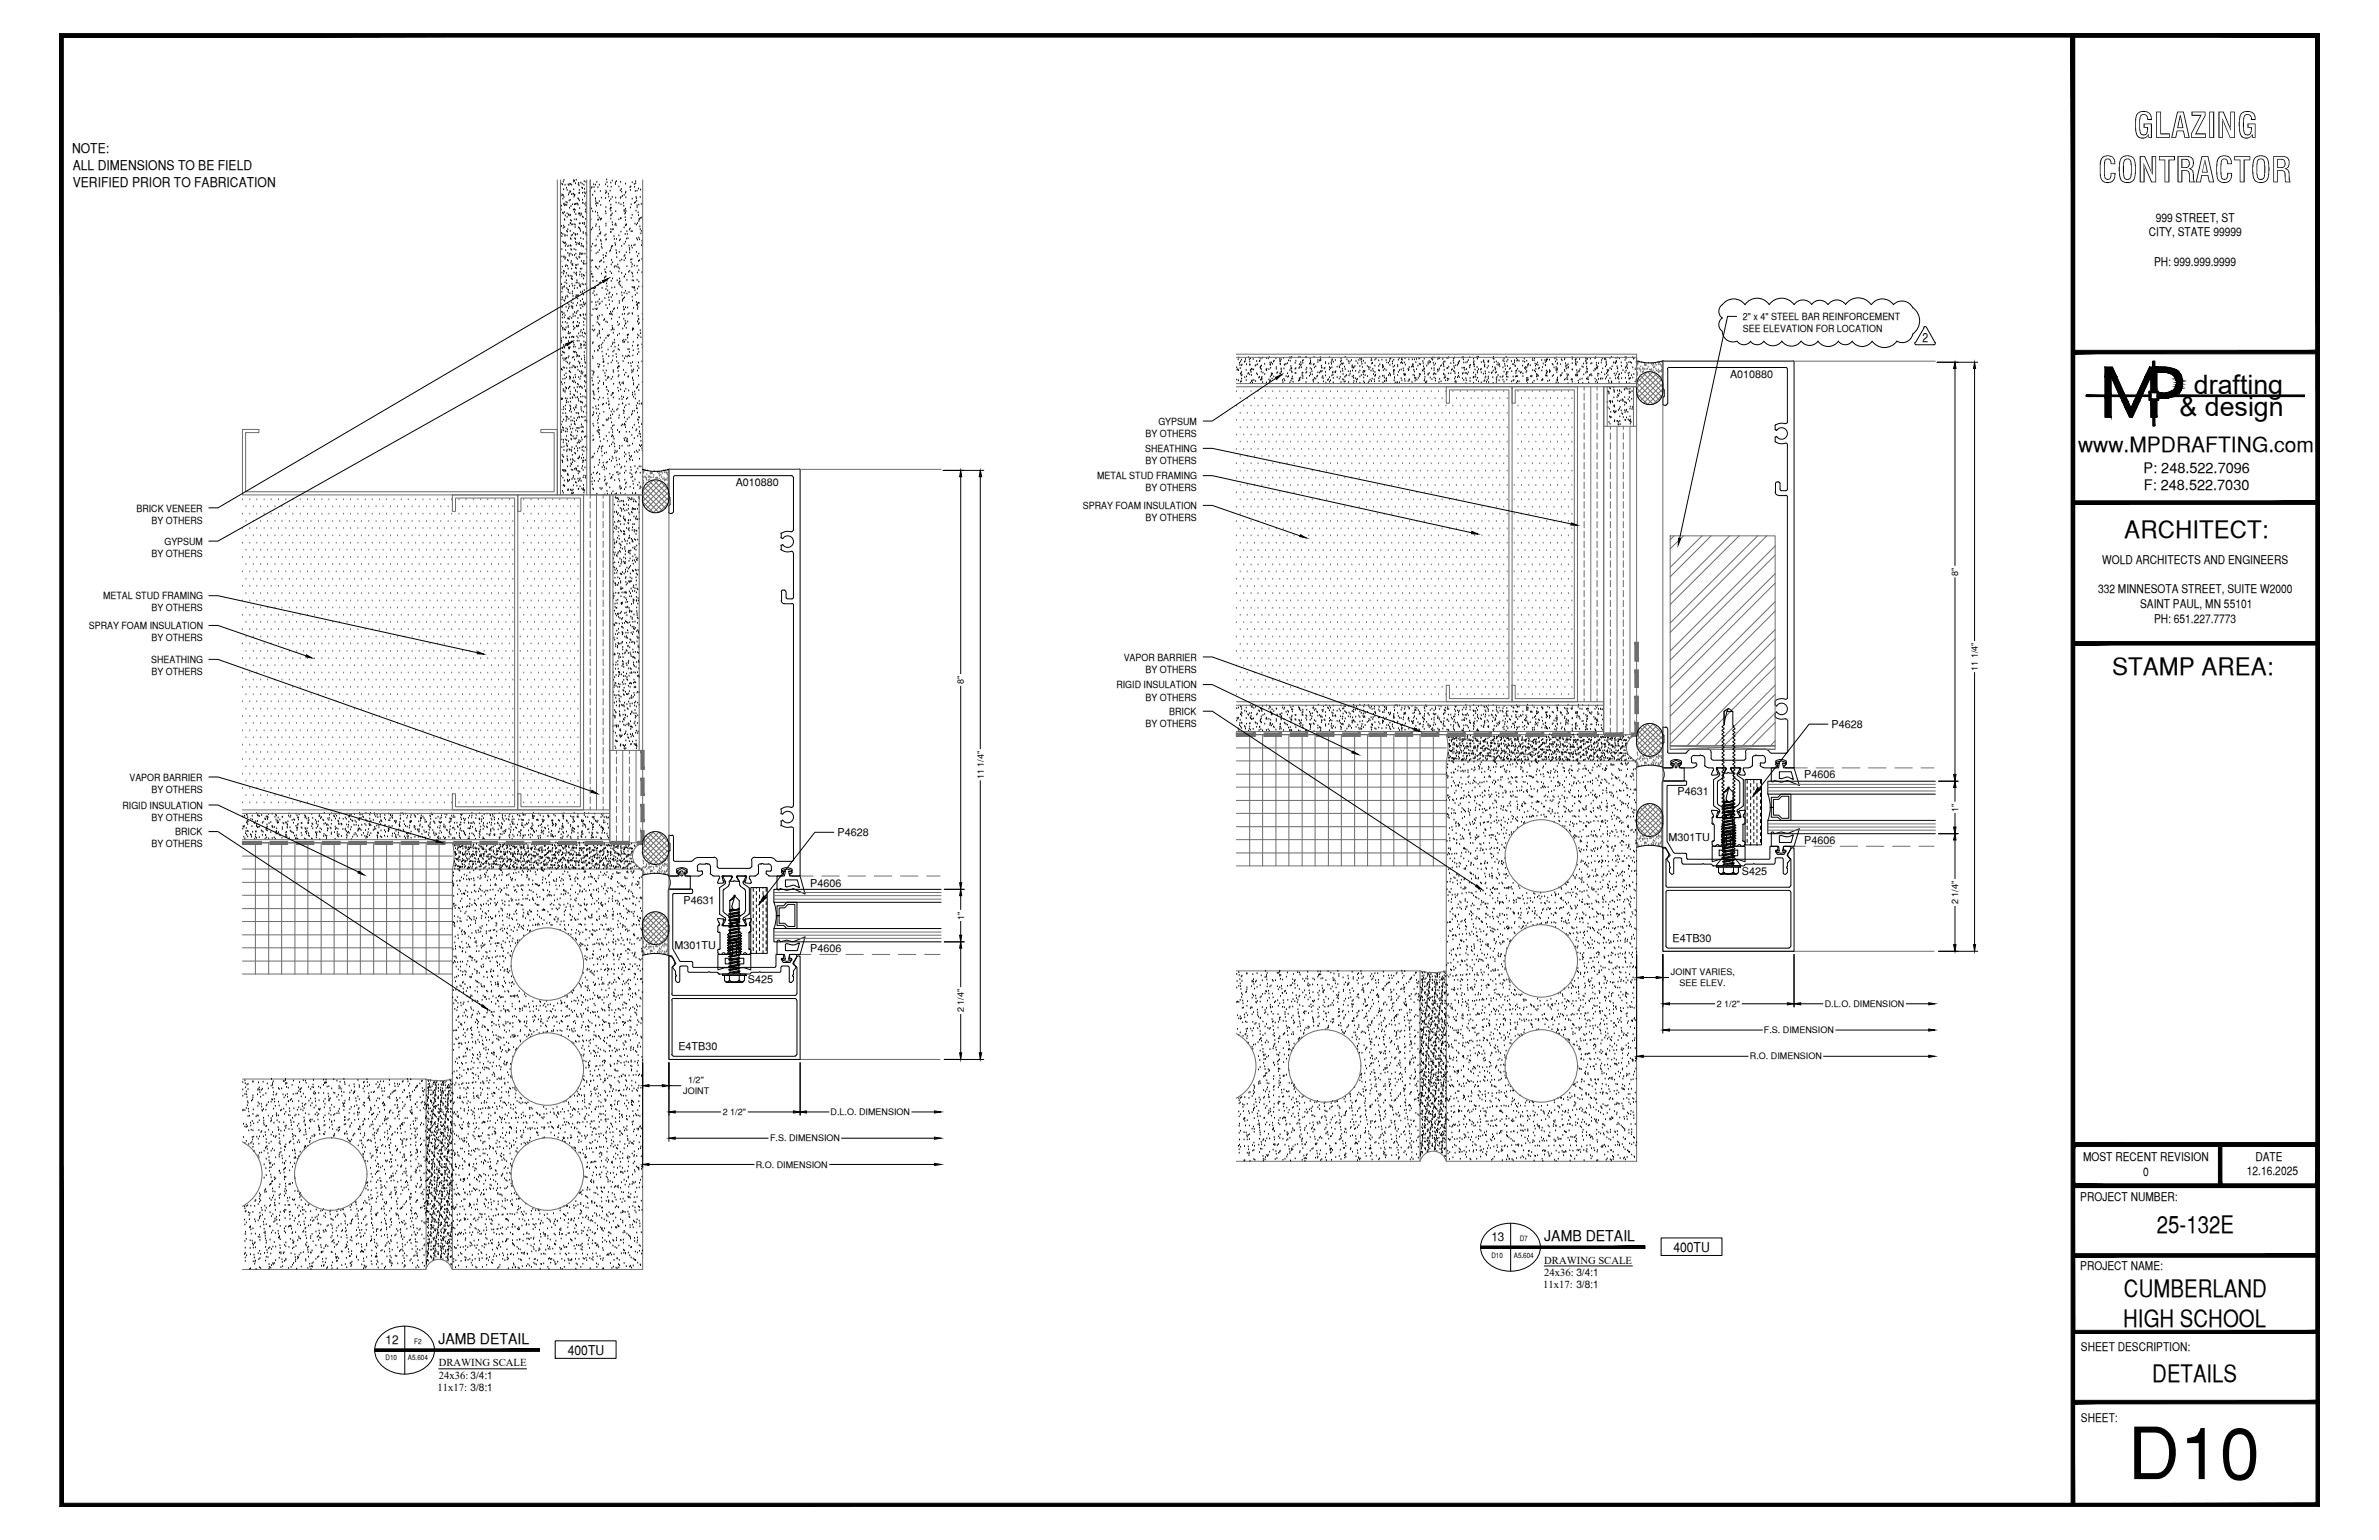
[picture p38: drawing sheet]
<svg xmlns="http://www.w3.org/2000/svg" width="432mm" height="279mm" viewBox="0 0 432 279" stroke-linecap="round" stroke-linejoin="round" font-family="sans-serif">
<defs><g id="words">
<text font-size="13.1" x="386.2" y="268.4">D10</text>
<g font-size="6.3">
<text x="387.2" y="25">GLAZING</text>
<text x="380.8" y="33.1">CONTRACTOR</text>
</g>
<g font-size="4.9">
<text x="398.2" y="71.5">drafting</text>
<text x="395.6" y="75.5">&amp; design</text>
</g>
<g font-size="4.4">
<text x="385.6" y="97.5">ARCHITECT:</text>
<text x="383.3" y="122.5">STAMP AREA:</text>
<text x="391.5" y="223.7">25-132E</text>
<text x="385.5" y="235.4">CUMBERLAND</text>
<text x="385.4" y="240.7">HIGH SCHOOL</text>
<text x="390.7" y="250.7">DETAILS</text>
</g>
<text font-size="3.8" x="377.2" y="82">www.MPDRAFTING.com</text>
<g font-size="2.7">
<text x="280.3" y="225.1">JAMB DETAIL</text>
<text x="79.6" y="243.8">JAMB DETAIL</text>
</g>
<g font-size="2.6">
<text x="389.1" y="85.8">P: 248.522.7096</text>
<text x="389.1" y="89">F: 248.522.7030</text>
</g>
<g font-size="2.4">
<text x="13.1" y="27.8">NOTE:</text>
<text x="13.2" y="30.8">ALL DIMENSIONS TO BE FIELD</text>
<text x="13.2" y="33.8">VERIFIED PRIOR TO FABRICATION</text>
<text x="303.7" y="227.1">400TU</text>
<text x="103.1" y="245.7">400TU</text>
</g>
<text font-size="2.3" x="348.9" y="62">2</text>
<g font-size="2.2">
<text x="391.3" y="40.2">999 STREET, ST</text>
<text x="390" y="42.9">CITY, STATE 99999</text>
<text x="391" y="48.2">PH: 999.999.9999</text>
<text x="380.8" y="107.6">332 MINNESOTA STREET, SUITE W2000</text>
<text x="381.6" y="102.3">WOLD ARCHITECTS AND ENGINEERS</text>
<text x="388.4" y="110.3">SAINT PAUL, MN 55101</text>
<text x="391" y="113">PH: 651.227.7773</text>
<text x="378.1" y="210.6">MOST RECENT REVISION</text>
<text x="389" y="213.3">0</text>
<text x="407.8" y="213.2">12.16.2025</text>
<text x="409.4" y="210.6">DATE</text>
<text x="377.6" y="217.8">PROJECT NUMBER:</text>
<text x="270.7" y="225.2">13</text>
<text x="377.6" y="230.4">PROJECT NAME:</text>
<text x="70" y="243.9">12</text>
<text x="377.7" y="245.2">SHEET DESCRIPTION:</text>
<text x="377.7" y="257.9">SHEET:</text>
</g>
<g font-size="2">
<text x="314" y="68.6">A010880</text>
<text x="133.5" y="88.3">A010880</text>
<text x="332.4" y="132.1">P4628</text>
<text x="327.5" y="141.2">P4606</text>
<text x="304.5" y="144.3">P4631</text>
<text x="152" y="151.7">P4628</text>
<text x="302.8" y="152.5">M301TU</text>
<text x="327.5" y="153">P4606</text>
<text x="147.1" y="160.8">P4606</text>
<text x="316.2" y="158.8">S425</text>
<text x="124.1" y="164">P4631</text>
<text x="122.4" y="172.1">M301TU</text>
<text x="147.1" y="172.7">P4606</text>
<text x="303.6" y="170.8">E4TB30</text>
<text x="135.8" y="178.4">S425</text>
<text x="123.1" y="190.4">E4TB30</text>
</g>
<g font-size="1.9">
<text x="280.1" y="233.6">11x17: 3/8:1</text>
<text x="280.3" y="229.2">DRAWING SCALE</text>
<text x="280.3" y="231.5">24x36: 3/4:1</text>
<text x="79.6" y="247.9">DRAWING SCALE</text>
<text x="79.6" y="250.1">24x36: 3/4:1</text>
<text x="79.4" y="252.3">11x17: 3/8:1</text>
</g>
<g font-size="1.8">
<text x="316.4" y="58.1">2&quot; x 4&quot; STEEL BAR REINFORCEMENT</text>
<text x="316.4" y="60.3">SEE ELEVATION FOR LOCATION</text>
<text x="210.2" y="77.1">GYPSUM</text>
<text x="207.8" y="82">SHEATHING</text>
<text x="207.9" y="79.2">BY OTHERS</text>
<text x="199.1" y="86.9">METAL STUD FRAMING</text>
<text x="207.9" y="84.2">BY OTHERS</text>
<text x="207.9" y="89.2">BY OTHERS</text>
<text x="24.8" y="92.8">BRICK VENEER</text>
<text x="27.5" y="95">BY OTHERS</text>
<text x="196.5" y="92.3">SPRAY FOAM INSULATION</text>
<text x="207.9" y="94.6">BY OTHERS</text>
<text x="27.5" y="101">BY OTHERS</text>
<text x="29.8" y="98.9">GYPSUM</text>
<text x="18.7" y="108.7">METAL STUD FRAMING</text>
<text x="27.5" y="110.9">BY OTHERS</text>
<text x="16.1" y="114.1">SPRAY FOAM INSULATION</text>
<text x="27.5" y="116.3">BY OTHERS</text>
<text x="204" y="119.9">VAPOR BARRIER</text>
<text x="27.4" y="120.3">SHEATHING</text>
<text x="27.5" y="122.5">BY OTHERS</text>
<text x="202.6" y="124.9">RIGID INSULATION</text>
<text x="207.9" y="122">BY OTHERS</text>
<text x="207.9" y="127.1">BY OTHERS</text>
<text x="207.9" y="131.9">BY OTHERS</text>
<text x="212.2" y="129.7">BRICK</text>
<text x="23.5" y="141.7">VAPOR BARRIER</text>
<text x="27.5" y="143.8">BY OTHERS</text>
<text x="22.2" y="146.7">RIGID INSULATION</text>
<text x="27.5" y="148.9">BY OTHERS</text>
<text x="27.5" y="153.7">BY OTHERS</text>
<text x="31.8" y="151.5">BRICK</text>
</g>
<g font-size="1.6">
<text x="355.4" y="104.5" transform="rotate(-90 355.4 104.5)">8&quot;</text>
<text x="174.9" y="124.1" transform="rotate(-90 174.9 124.1)">8&quot;</text>
<text x="359" y="121.7" transform="rotate(-90 359 121.7)">11 1/4&quot;</text>
<text x="178.6" y="141.4" transform="rotate(-90 178.6 141.4)">11 1/4&quot;</text>
<text x="355.4" y="147.3" transform="rotate(-90 355.4 147.3)">1&quot;</text>
<text x="175" y="166.9" transform="rotate(-90 175 166.9)">1&quot;</text>
<text x="355.4" y="164" transform="rotate(-90 355.4 164)">2 1/4&quot;</text>
<text x="303.3" y="176.9">JOINT VARIES,</text>
<text x="304.9" y="178.9">SEE ELEV.</text>
<text x="174.9" y="183.6" transform="rotate(-90 174.9 183.6)">2 1/4&quot;</text>
<text x="311.6" y="182.7">2 1/2&quot;</text>
<text x="331.2" y="182.7">D.L.O. DIMENSION</text>
<text x="320.2" y="187.5">F.S. DIMENSION</text>
<text x="124.9" y="196.5">1/2&quot;</text>
<text x="317.6" y="192.2">R.O. DIMENSION</text>
<text x="124" y="198.6">JOINT</text>
<text x="131.2" y="202.3">2 1/2&quot;</text>
<text x="150.7" y="202.3">D.L.O. DIMENSION</text>
<text x="139.8" y="207.1">F.S. DIMENSION</text>
<text x="137.2" y="211.8">R.O. DIMENSION</text>
</g>
<g font-size="1.3">
<text x="275.8" y="225.2">D7</text>
<text x="270.7" y="228.2">D10</text>
<text x="274.8" y="228.2">A5.604</text>
<text x="75.2" y="243.9">F2</text>
<text x="70" y="246.8">D10</text>
<text x="74" y="246.8">A5.604</text>
</g>
</g></defs>
<!-- layer: SURROUNDING CONDITIONS -->
<g fill="none" stroke="#6c6c6c" stroke-width=".18">
<path d="M101.2 32.6v57.2M101.7 32.6v57.2M106.5 32.6v57.2M107.1 32.6v57.8M44 77.9h3v.6h-2.4v10.7h56v-10.7h-2.4v-.6h3v11.9h-57.2zM224.4 70.2h72.7v63.1M224.4 64.3h72.7M224.4 64.8h72.7M224.4 69.6h72.7M262.5 70.2h11.9v57.1h-11.9v-3h.6v2.4h10.8v-56h-10.8v2.5h-.6zM274.4 70.2h11.9v57.1h-11.9v-3h.6v2.4h10.7v-56h-10.7v2.5h-.6zM286.3 70.2v57.1"/>
<path d="M287.5 70.2v.6M287.5 71.4v1.2M287.5 73.2v1.2M287.5 74.9v1.2M287.5 76.7v1.2M287.5 78.5v1.2M288.7 70.2v57.1M289.9 70.2v.6M289.9 71.4v1.2M289.9 73.2v1.2M289.9 74.9v1.2M289.9 76.7v1.2"/>
<path d="M289.9 78.5v1.2M291.1 70.2v63.1h-66.7M291.7 70.2v7.1M292.3 77.3v.6M292.3 78.5v1.2M293.5 77.3v56M294.6 77.3v.6M294.6 78.5v1.2M295.8 77.3v56M296.5 70.2v7.1M297.1 71.4l2 2M297.1 69.5l3.6 3.6"/>
<path d="M297.4 68.7l3.8 3.9M297.8 68.2l3.8 3.8M298.3 67.8l3.5 3.4M299 67.5l-1.9 1.9M299.1 67.5l2.7 2.8M300 67.5l-2.9 2.9 2.9 2.9 1.8-1.7M300.1 67.6l1.7 1.6M300.7 67.8l-3.6 3.6M301.2 68.3l-3.9 3.8M301.6 68.8l-3.8 3.9M301.8 69.6l-3.5 3.6M301.8 70.5l-2.8 2.9"/>
<path d="M82.1 89.8h11.9v57.1h-11.9v-2.9h.6v2.4h10.7v-56h-10.7v2.4h-.6zM94 89.8h11.9v57.1h-11.9v-2.9h.6v2.4h10.7v-56h-10.7v2.4h-.6zM105.9 89.8v57.1M107.1 91v1.2M107.1 92.8v1.2M107.1 94.6v1.2M107.1 96.4v1.1M107.1 98.2v1.1M107.1 99.9v1.3M108.3 89.8v57.1M109.5 89.8v.6M109.5 91v1.2"/>
<path d="M109.5 92.8v1.2M109.5 94.6v1.2M109.5 96.4v1.1M109.5 98.2v1.1M109.5 99.9v1.3M110.7 89.8v63.1h-66.7M111.3 89.8v46.3M116 89.8v46.3M116.6 89.8v63.1l2-2M116.6 91.1l2 1.9M116.6 89.1l3.7 3.6M116.9 88.4l3.9 3.9"/>
<path d="M117.3 87.8l3.9 3.8M117.9 87.4l3.5 3.5M118.6 87.1l-1.9 1.9M118.6 87.1l2.8 2.8M119.5 87.2l-2.9 2.8 3 3 1.7-1.8M119.7 87.2l1.6 1.6M120.2 87.4l-3.6 3.6M120.8 87.9l-3.9 3.9M121.2 88.5l-3.9 3.8M121.4 89.2l-3.5 3.6M121.4 90.2l-2.8 2.8M287.5 80.3v1.2"/>
<path d="M287.5 82.1v1.2M287.5 83.9v1.2M287.5 85.7v1.2M287.5 87.4v1.2M287.5 89.2v1.2M287.5 91v1.2M287.5 92.8v1.2M287.5 94.6v1.2M287.5 96.4v1.2M287.5 98.2v1.2M287.5 99.9v1.3M289.9 80.3v1.2"/>
<path d="M289.9 82.1v1.2M289.9 83.9v1.2M289.9 85.7v1.2M289.9 87.4v1.2M289.9 89.2v1.2M289.9 91v1.2M289.9 92.8v1.2M289.9 94.6v1.2M289.9 96.4v1.2M289.9 98.2v1.2M289.9 99.9v1.3M292.3 80.3v1.2"/>
<path d="M292.3 82.1v1.2M292.3 83.9v1.2M292.3 85.7v1.2M292.3 87.4v1.2M292.3 89.2v1.2M292.3 91v1.2M292.3 92.8v1.2M292.3 94.6v1.2M292.3 96.4v1.2M292.3 98.2v1.2M292.3 99.9v1.3M294.6 80.3v1.2"/>
<path d="M294.6 82.1v1.2M294.6 83.9v1.2M294.6 85.7v1.2M294.6 87.4v1.2M294.6 89.2v1.2M294.6 91v1.2M294.6 92.8v1.2M294.6 94.6v1.2M294.6 96.4v1.2M294.6 98.2v1.2M294.6 99.9v1.3M303.1 97.2h19.1v38.1h-19.1z"/>
<path d="M303.8 97.2l-.7 .7M305.6 97.2l-2.5 2.4M308.9 97.2l-5.8 5.7M310.6 97.2l-7.5 7.4M313.9 97.2l-10.8 10.8M315.7 97.2l-12.6 12.5M319 97.2l-15.9 15.8M320.7 97.2l-17.6 17.5M322.2 99.1l-19.1 19M107.1 101.7v1.2M107.1 103.5v1.2M107.1 105.3v1.2"/>
<path d="M107.1 107.1v1.2M107.1 108.8v1.2M107.1 110.7v1.1M107.1 112.5v1.1M107.1 114.2v1.2M107.1 116v1.2M107.1 117.8v1.2M107.1 119.6v1.2M109.5 101.7v1.2M109.5 103.5v1.2M109.5 105.3v1.2M109.5 107.1v1.2"/>
<path d="M109.5 108.8v1.2M109.5 110.7v1.1M109.5 112.5v1.1M109.5 114.2v1.2M109.5 116v1.2M109.5 117.8v1.2M109.5 119.6v1.2M287.5 101.7v1.2M287.5 103.5v1.2M287.5 105.3v1.2M287.5 107.1v1.2M287.5 108.9v1.1"/>
<path d="M287.5 110.7v1.2M287.5 112.5v1.2M287.5 114.2v1.2M287.5 116v1.2M287.5 117.8v1.2M287.5 119.6v1.2M289.9 101.7v1.2M289.9 103.5v1.2M289.9 105.3v1.2M289.9 107.1v1.2M289.9 108.9v1.1M289.9 110.7v1.2"/>
<path d="M289.9 112.5v1.2M289.9 114.2v1.2M289.9 116v1.2M289.9 117.8v1.2M289.9 119.6v1.2M292.3 101.7v1.2M292.3 103.5v1.2M292.3 105.3v1.2M292.3 107.1v1.2M292.3 108.9v1.1M292.3 110.7v1.2M292.3 112.5v1.2"/>
<path d="M292.3 114.2v1.2M292.3 116v1.2M292.3 117.8v1.2M292.3 119.6v1.2M294.6 101.7v1.2M294.6 103.5v1.2M294.6 105.3v1.2M294.6 107.1v1.2M294.6 108.9v1.1M294.6 110.7v1.2M294.6 112.5v1.2M294.6 114.2v1.2"/>
<path d="M294.6 116v1.2M294.6 117.8v1.2M294.6 119.6v1.2M322.2 104.1l-19.1 19M322.2 109.2l-19.1 19M322.2 114.2l-19.1 19.1M322.2 119.3l-16 16M322.2 100.7l-19.1 19.1M322.2 105.8l-19.1 19M322.2 110.9l-19.1 19M322.2 115.9l-19.1 19M107.1 121.3v1.3"/>
<path d="M107.1 123.1v1.2M107.1 125v1.1M107.1 126.7v1.2M107.1 128.5v1.2M107.1 130.3v1.2M107.1 132.1v1.2M107.1 133.9v1.2M107.1 135.6v1.2M107.1 137.4v1.2M107.1 139.3v1.1M109.5 121.3v1.3M109.5 123.1v1.2"/>
<path d="M109.5 125v1.1M109.5 126.7v1.2M109.5 128.5v1.2M109.5 130.3v1.2M109.5 132.1v1.2M109.5 133.9v1.2M109.5 135.6v1.2M109.5 137.4v1.2M109.5 139.3v1.1M111.9 136.1v.7M111.9 137.4v1.2M111.9 139.1v1.2"/>
<path d="M113 136.1v16.8M114.2 136.1v.7M114.2 137.4v1.2M114.2 139.1v1.2M115.4 136.1v16.8M224.4 132.7h66.7M224.4 127.3h66.7M224.4 128h66.7M224.4 135.7h38.1M224.4 133v.6M226.8 133.3v23.8M229.2 133.3v23.8"/>
<path d="M231.6 133.3v23.8M233.9 133.3v23.8M236.3 133.3v23.8M238.7 133.3v23.8M241.1 133.3v23.8M243.5 133.3v23.8M245.9 133.3v23.8M248.2 133.3v23.8M250.6 133.3v23.8M253 133.3v23.8M255.4 133.3v23.8M257.7 133.3v23.8"/>
<path d="M260.2 133.3v23.8M262.5 138h34.6v72.7h-34.6zM262.5 133.3l.3 2v1.4l-.3 1.4-38.1-.1M287.5 121.4v1.2M287.5 123.2v1.1M287.5 125v1.2M287.5 126.7v.6M289.9 121.4v1.2M289.9 123.2v1.1M289.9 125v1.2M289.9 126.7v.6M292.3 121.4v1.2"/>
<path d="M292.3 123.2v1.1M292.3 125v1.2M292.3 126.7v1.3M292.3 128.5v1.2M292.3 130.3v1.2M292.3 132.1v1.2M294.6 121.4v1.2M294.6 123.2v1.1M294.6 125v1.2M294.6 126.7v1.3M294.6 128.5v1.2M294.6 130.3v1.2"/>
<path d="M294.6 132.1v1.2M297 133.3a2.44 2.44 0 0 0-1.8 2.4 2.44 2.44 0 0 0 1.8 2.3M297.1 135.3l1.9 1.9M297.1 133.3l3.6 3.6M297.3 132.6l3.9 3.9M297.8 132l3.8 3.9M298.3 131.6l3.5 3.5M299 131.4l2.8 2.8M299.1 131.3l-2 2M300.7 131.7l-3.6 3.6M301.2 132.1l-3.8 3.9M301.6 132.7l-3.8 3.9"/>
<path d="M301.8 133.1l-1.8-1.7-2.9 2.9 2.9 2.9M301.8 135.6l-1.7 1.6M301.8 133.5l-3.5 3.5M301.8 134.5l-2.7 2.7M303.1 135.3h19.1v.7h-19.1zM303.1 135.3l19.1 .7M322.2 124.3l-11 11M322.2 129.3l-5.9 6M322.2 134.4l-.9 .9M322.2 121l-14.4 14.3M322.2 126l-9.3 9.3M322.2 131.1l-4.3 4.2"/>
<path d="M322.2 135.3l-19.1 .7M44 152.3h66.7M44 146.9h66.7M44 147.6h66.7M44 155.3h38.1M44 157.7h38.1M44 152.7v.5M46.4 152.9v23.8M48.8 152.9v23.8M51.1 152.9v23.8M53.5 152.9v23.8M55.9 152.9v23.8"/>
<path d="M58.3 152.9v23.8M60.6 152.9v23.8M63.1 152.9v23.8M65.4 152.9v23.8M67.8 152.9v23.8M70.2 152.9v23.8M72.6 152.9v23.8M74.9 152.9v23.8M77.3 152.9v23.8M79.7 152.9v23.8M82.1 157.7h34.5v72.6h-34.5zM82.1 152.9l.3 2v1.4l-.3 1.4"/>
<path d="M107.1 141v1.2M107.1 142.8v1.2M107.1 144.6v1.2M107.1 146.4v.5M109.5 141v1.2M109.5 142.8v1.2M109.5 144.6v1.2M109.5 146.4v.5M111.9 140.9v1.2M111.9 142.7v1.2M111.9 144.5v1.2M111.9 146.3v1.1"/>
<path d="M111.9 148.1v1.1M111.9 149.9v1.2M111.9 151.6v1.2M114.2 140.9v1.2M114.2 142.7v1.2M114.2 144.5v1.2M114.2 146.3v1.1M114.2 148.1v1.1M114.2 149.9v1.2M114.2 151.6v1.2M116.6 152.9a2.44 2.44 0 0 0-1.8 2.4 2.44 2.44 0 0 0 1.8 2.3M116.6 153l3.6 3.6"/>
<path d="M116.7 155l1.9 1.8M116.9 152.3l3.9 3.8M117.3 151.6l3.9 3.9M117.9 151.3l3.5 3.4M118.6 151l2.8 2.8M120.3 151.3l-3.7 3.6M120.8 151.8l-3.9 3.8M121.2 152.3l-3.9 3.9M121.3 155.2l-1.6 1.6M121.3 152.8l-1.7-1.8-3 2.9 2.9 2.9M121.4 153.1l-3.5 3.5M121.4 154.1l-2.8 2.7"/>
<path d="M224.4 152.3h38.1M224.4 147.6h38.1M224.4 140.5h38.1M224.4 142.8h38.1M224.4 145.2h38.1M224.4 150h38.1M224.4 154.7h38.1M224.4 157.1h38.1M297.1 149.9l1.9 1.9M297.1 147.9l3.6 3.5M297.3 147.1l3.9 3.9M297.8 146.6l3.8 3.8"/>
<path d="M298.3 146.1l3.5 3.6M299 145.9l2.8 2.8M299.1 145.9l-2 1.9M300.7 146.2l-3.6 3.6M301.2 146.6l-3.8 4M301.6 147.3l-3.8 3.8M301.8 147.6l-1.8-1.7-2.9 2.9 2.9 3M301.8 150.1l-1.7 1.6M301.8 148l-3.5 3.5M301.8 149l-2.7 2.8M44 160.1h38.1M44 162.4h38.1"/>
<path d="M44 164.8h38.1M44 167.2h38.1M44 169.6h38.1M44 172h38.1M44 174.4h38.1M44 176.7h38.1M116.6 167.5l3.6 3.6M116.7 169.5l1.9 1.9M116.9 166.8l3.9 3.8M117.3 166.2l3.9 3.9M117.9 165.7l3.5 3.6M118.6 165.5l2.8 2.8"/>
<path d="M118.6 165.5l-2 1.9M120.3 165.8l-3.7 3.6M120.8 166.2l-3.9 4M121.2 166.9l-3.9 3.9M121.3 169.7l-1.6 1.6M121.3 167.3l-1.7-1.8-3 3 2.9 2.9M121.4 167.6l-3.5 3.5M121.4 168.6l-2.8 2.8M224.4 176.1h33.3v34.6h-33.3M257.7 176.2l1.4 .2 1.4 .1 2-.3M44 195.8h33.3v34.5h-33.3M77.3 195.8l1.3 .2 1.4 .1 2-.3"/>
<path d="M224.4 187.5a6.6 6.6 0 0 1 0 11.7M44 207.2a6.6 6.6 0 0 1 0 11.7M257.8 210.6a2.44 2.44 0 0 1 2.3-1.7 2.44 2.44 0 0 1 2.4 1.7M77.3 230.3a2.44 2.44 0 0 1 2.4-1.8 2.44 2.44 0 0 1 2.3 1.8"/>
<circle cx="279.7" cy="155.3" r="6.6"/>
<circle cx="99.3" cy="174.9" r="6.6"/>
<circle cx="279.7" cy="174.3" r="6.6"/>
<circle cx="99.3" cy="194" r="6.6"/>
<circle cx="240.4" cy="193.4" r="6.6"/>
<circle cx="279.7" cy="193.4" r="6.6"/>
<circle cx="60" cy="213" r="6.6"/>
<circle cx="99.3" cy="213" r="6.6"/>
</g>
<!-- layer: LIGHT_2 -->
<g fill="none" stroke="#6c6c6c" stroke-width=".18">
<path d="M107.1 32.6v57.2h9.5v-57.2M224.4 71.1h.1M224.4 73.7h.1M224.4 76.3h.1M224.4 78.9h.1M225.1 72.3h.1M225.1 75h.1M225.1 77.6h.1M225.7 71.1h.1M225.7 73.7h.1M225.7 76.3h.1M225.7 78.9h.1"/>
<path d="M226.4 72.3h.1M226.4 75h.1M226.4 77.6h.1M227.1 71.1h.1M227.1 73.7h.1M227.1 76.3h.1M227.1 78.9h.1M227.7 72.3h.1M227.7 75h.1M227.7 77.6h.1M228.3 71.1h.1M228.3 73.7h.1"/>
<path d="M228.3 76.3h.1M228.3 78.9h.1M229 72.3h.1M229 75h.1M229 77.6h.1M229.7 71.1h.1M229.7 73.7h.1M229.7 76.3h.1M229.7 78.9h.1M230.3 72.3h.1M230.3 75h.1M230.3 77.6h.1"/>
<path d="M231 71.1h.1M231 73.7h.1M231 76.3h.1M231 78.9h.1M231.6 72.3h.1M231.6 75h.1M231.6 77.6h.1M232.3 71.1h.1M232.3 73.7h.1M232.3 76.3h.1M232.3 78.9h.1M232.9 72.3h.1"/>
<path d="M232.9 75h.1M232.9 77.6h.1M233.6 71.1h.1M233.6 73.7h.1M233.6 76.3h.1M233.6 78.9h.1M234.3 72.3h.1M234.3 75h.1M234.3 77.6h.1M234.9 71.1h.1M234.9 73.7h.1M234.9 76.3h.1"/>
<path d="M234.9 78.9h.1M235.6 72.3h.1M235.6 75h.1M235.6 77.6h.1M236.2 71.1h.1M236.2 73.7h.1M236.2 76.3h.1M236.2 78.9h.1M236.9 72.3h.1M236.9 75h.1M236.9 77.6h.1M237.6 71.1h.1"/>
<path d="M237.6 73.7h.1M237.6 76.3h.1M237.6 78.9h.1M238.2 72.3h.1M238.2 75h.1M238.2 77.6h.1M238.8 71.1h.1M238.8 73.7h.1M238.8 76.3h.1M238.8 78.9h.1M239.5 72.3h.1M239.5 75h.1"/>
<path d="M239.5 77.6h.1M240.2 71.1h.1M240.2 73.7h.1M240.2 76.3h.1M240.2 78.9h.1M240.8 72.3h.1M240.8 75h.1M240.8 77.6h.1M241.5 71.1h.1M241.5 73.7h.1M241.5 76.3h.1M241.5 78.9h.1"/>
<path d="M242.1 72.3h.1M242.1 75h.1M242.1 77.6h.1M242.8 71.1h.1M242.8 73.7h.1M242.8 76.3h.1M242.8 78.9h.1M243.4 72.3h.1M243.4 75h.1M243.4 77.6h.1M244.1 71.1h.1M244.1 73.7h.1"/>
<path d="M244.1 76.3h.1M244.1 78.9h.1M244.7 72.3h.1M244.7 75h.1M244.7 77.6h.1M245.4 71.1h.1M245.4 73.7h.1M245.4 76.3h.1M245.4 78.9h.1M246.1 72.3h.1M246.1 75h.1M246.1 77.6h.1"/>
<path d="M246.7 71.1h.1M246.7 73.7h.1M246.7 76.3h.1M246.7 78.9h.1M247.3 72.3h.1M247.3 75h.1M247.3 77.6h.1M248 71.1h.1M248 73.7h.1M248 76.3h.1M248 78.9h.1M248.7 72.3h.1"/>
<path d="M248.7 75h.1M248.7 77.6h.1M249.3 71.1h.1M249.3 73.7h.1M249.3 76.3h.1M249.3 78.9h.1M250 72.3h.1M250 75h.1M250 77.6h.1M250.6 71.1h.1M250.6 73.7h.1M250.6 76.3h.1"/>
<path d="M250.6 78.9h.1M251.3 72.3h.1M251.3 75h.1M251.3 77.6h.1M252 71.1h.1M252 73.7h.1M252 76.3h.1M252 78.9h.1M252.6 72.3h.1M252.6 75h.1M252.6 77.6h.1M253.2 71.1h.1"/>
<path d="M253.2 73.7h.1M253.2 76.3h.1M253.2 78.9h.1M253.9 72.3h.1M253.9 75h.1M253.9 77.6h.1M254.6 71.1h.1M254.6 73.7h.1M254.6 76.3h.1M254.6 78.9h.1M255.2 72.3h.1M255.2 75h.1"/>
<path d="M255.2 77.6h.1M255.8 71.1h.1M255.8 73.7h.1M255.8 76.3h.1M255.8 78.9h.1M256.5 72.3h.1M256.5 75h.1M256.5 77.6h.1M257.2 71.1h.1M257.2 73.7h.1M257.2 76.3h.1M257.2 78.9h.1"/>
<path d="M257.8 72.3h.1M257.8 75h.1M257.8 77.6h.1M258.5 71.1h.1M258.5 73.7h.1M258.5 76.3h.1M258.5 78.9h.1M259.1 72.3h.1M259.1 75h.1M259.1 77.6h.1M259.8 71.1h.1M259.8 73.7h.1"/>
<path d="M259.8 76.3h.1M259.8 78.9h.1M260.5 72.3h.1M260.5 75h.1M260.5 77.6h.1M261.1 71.1h.1M261.1 73.7h.1M261.1 76.3h.1M261.1 78.9h.1M261.7 72.3h.1M261.7 75h.1M261.7 77.6h.1"/>
<path d="M262.4 71.1h.1M262.4 73.7h.1M262.4 76.3h.1M262.4 78.9h.1M263.1 75h.1M263.1 77.6h.1M263.7 71.1h.1M263.7 73.7h.1M263.7 76.3h.1M263.7 78.9h.1M264.4 72.3h.1M264.4 75h.1"/>
<path d="M264.4 77.6h.1M265 71.1h.1M265 73.7h.1M265 76.3h.1M265 78.9h.1M265.7 72.3h.1M265.7 75h.1M265.7 77.6h.1M266.3 71.1h.1M266.3 73.7h.1M266.3 76.3h.1M266.3 78.9h.1"/>
<path d="M267 72.3h.1M267 75h.1M267 77.6h.1M267.7 71.1h.1M267.7 73.7h.1M267.7 76.3h.1M267.7 78.9h.1M268.3 72.3h.1M268.3 75h.1M268.3 77.6h.1M269 71.1h.1M269 73.7h.1"/>
<path d="M269 76.3h.1M269 78.9h.1M269.6 72.3h.1M269.6 75h.1M269.6 77.6h.1M270.3 71.1h.1M270.3 73.7h.1M270.3 76.3h.1M270.3 78.9h.1M271 72.3h.1M271 75h.1M271 77.6h.1"/>
<path d="M271.6 71.1h.1M271.6 73.7h.1M271.6 76.3h.1M271.6 78.9h.1M272.2 72.3h.1M272.2 75h.1M272.2 77.6h.1M272.9 71.1h.1M272.9 73.7h.1M272.9 76.3h.1M272.9 78.9h.1M273.6 72.3h.1"/>
<path d="M273.6 75h.1M273.6 77.6h.1M275.5 71.1h.1M275.5 73.7h.1M275.5 76.3h.1M275.5 78.9h.1M276.2 72.3h.1M276.2 75h.1M276.2 77.6h.1M276.8 71.1h.1M276.8 73.7h.1M276.8 76.3h.1"/>
<path d="M276.8 78.9h.1M277.5 72.3h.1M277.5 75h.1M277.5 77.6h.1M278.1 71.1h.1M278.1 73.7h.1M278.1 76.3h.1M278.1 78.9h.1M278.8 72.3h.1M278.8 75h.1M278.8 77.6h.1M279.5 71.1h.1"/>
<path d="M279.5 73.7h.1M279.5 76.3h.1M279.5 78.9h.1M280.1 72.3h.1M280.1 75h.1M280.1 77.6h.1M280.7 71.1h.1M280.7 73.7h.1M280.7 76.3h.1M280.7 78.9h.1M281.4 72.3h.1M281.4 75h.1"/>
<path d="M281.4 77.6h.1M282.1 71.1h.1M282.1 73.7h.1M282.1 76.3h.1M282.1 78.9h.1M282.7 72.3h.1M282.7 75h.1M282.7 77.6h.1M283.4 71.1h.1M283.4 73.7h.1M283.4 76.3h.1M283.4 78.9h.1"/>
<path d="M284 72.3h.1M284 75h.1M284 77.6h.1M284.7 71.1h.1M284.7 73.7h.1M284.7 76.3h.1M284.7 78.9h.1M285.3 72.3h.1M285.3 75h.1M285.3 77.6h.1M297.1 64.3v5.9h-6v7.1h6M297.1 66.9h.1"/>
<path d="M297.2 67.9h.1M297.2 68.9h.1M297.2 68.1h.1M297.2 66.1h.1M297.2 67.1h.1M297.2 66.2h.1M297.2 67.7h.1M297.2 65.9h.1M297.3 65.7h.1M297.3 65.8h.1M297.5 66.9h.1M297.5 65.7h.1"/>
<path d="M297.6 67h.1M297.7 68.1h.1M297.7 67.2h.1M297.8 66.5h.1M297.8 67.5h.1M297.8 67.1h.1M297.9 65.8h.1M298.1 67h.1M298.1 67.6h.1M298.2 66.8h.1M298.3 67.4h.1M298.4 67h.1"/>
<path d="M298.4 67.1h.1M298.5 66.1h.1M298.5 66.4h.1M298.7 66.2h.1M298.7 66.4h.1M298.8 67.1h.1M298.8 66.2h.1M299 67h.1M299.1 66.6h.1M299.2 65.9h.1M299.4 67.1h.1M299.7 67.2h.1"/>
<path d="M299.7 67.1h.1M299.7 66.1h.1M299.8 67.4h.1M299.8 66h.1M300 66.4h.1M300 67.2h.1M300.1 66h.1M300.1 66.7h.1M300.2 66.2h.1M300.2 66.7h.1M300.4 67.6h.1M300.4 66.6h.1"/>
<path d="M300.5 66h.1M300.5 67h.1M300.6 66.3h.1M300.7 67.3h.1M300.9 67.4h.1M300.9 65.8h.1M301 67.1h.1M301 66.2h.1M301.1 67.6h.1M301.1 66.2h.1M301.1 65.8h.1M301.2 65.8h.1"/>
<path d="M301.3 67.4h.1M301.4 66.2h.1M301.5 68.5h.1M301.5 66.4h.1M301.6 67.5h.1M301.6 66.6h.1M301.6 68.6h.1M301.6 67.2h.1M301.6 65.7h.1M301.6 68.2h.1M301.6 67.1h.1M301.7 66.2h.1"/>
<path d="M301.8 68.7h.1M301.8 66.2h.1M44 90.7h.1M44 93.3h.1M44 95.9h.1M44 98.6h.1M44.6 91.9h.1M44.6 94.6h.1M44.6 97.2h.1M44.6 99.8h.1M45.3 90.7h.1M45.3 93.3h.1"/>
<path d="M45.3 95.9h.1M45.3 98.6h.1M46 91.9h.1M46 94.6h.1M46 97.2h.1M46 99.8h.1M46.6 90.7h.1M46.6 93.3h.1M46.6 95.9h.1M46.6 98.6h.1M47.3 91.9h.1M47.3 94.6h.1"/>
<path d="M47.3 97.2h.1M47.3 99.8h.1M47.9 90.7h.1M47.9 93.3h.1M47.9 95.9h.1M47.9 98.6h.1M48.6 91.9h.1M48.6 94.6h.1M48.6 97.2h.1M48.6 99.8h.1M49.2 90.7h.1M49.2 93.3h.1"/>
<path d="M49.2 95.9h.1M49.2 98.6h.1M49.9 91.9h.1M49.9 94.6h.1M49.9 97.2h.1M49.9 99.8h.1M50.5 90.7h.1M50.5 93.3h.1M50.5 95.9h.1M50.5 98.6h.1M51.2 91.9h.1M51.2 94.6h.1"/>
<path d="M51.2 97.2h.1M51.2 99.8h.1M51.9 90.7h.1M51.9 93.3h.1M51.9 95.9h.1M51.9 98.6h.1M52.5 91.9h.1M52.5 94.6h.1M52.5 97.2h.1M52.5 99.8h.1M53.1 90.7h.1M53.1 93.3h.1"/>
<path d="M53.1 95.9h.1M53.1 98.6h.1M53.8 91.9h.1M53.8 94.6h.1M53.8 97.2h.1M53.8 99.8h.1M54.5 90.7h.1M54.5 93.3h.1M54.5 95.9h.1M54.5 98.6h.1M55.1 91.9h.1M55.1 94.6h.1"/>
<path d="M55.1 97.2h.1M55.1 99.8h.1M55.8 90.7h.1M55.8 93.3h.1M55.8 95.9h.1M55.8 98.6h.1M56.5 91.9h.1M56.5 94.6h.1M56.5 97.2h.1M56.5 99.8h.1M57.1 90.7h.1M57.1 93.3h.1"/>
<path d="M57.1 95.9h.1M57.1 98.6h.1M57.8 91.9h.1M57.8 94.6h.1M57.8 97.2h.1M57.8 99.8h.1M58.4 90.7h.1M58.4 93.3h.1M58.4 95.9h.1M58.4 98.6h.1M59.1 91.9h.1M59.1 94.6h.1"/>
<path d="M59.1 97.2h.1M59.1 99.8h.1M59.7 90.7h.1M59.7 93.3h.1M59.7 95.9h.1M59.7 98.6h.1M60.4 91.9h.1M60.4 94.6h.1M60.4 97.2h.1M60.4 99.8h.1M61 90.7h.1M61 93.3h.1"/>
<path d="M61 95.9h.1M61 98.6h.1M61.7 91.9h.1M61.7 94.6h.1M61.7 97.2h.1M61.7 99.8h.1M62.4 90.7h.1M62.4 93.3h.1M62.4 95.9h.1M62.4 98.6h.1M63 91.9h.1M63 94.6h.1"/>
<path d="M63 97.2h.1M63 99.8h.1M63.6 90.7h.1M63.6 93.3h.1M63.6 95.9h.1M63.6 98.6h.1M64.3 91.9h.1M64.3 94.6h.1M64.3 97.2h.1M64.3 99.8h.1M65 90.7h.1M65 93.3h.1"/>
<path d="M65 95.9h.1M65 98.6h.1M65.6 91.9h.1M65.6 94.6h.1M65.6 97.2h.1M65.6 99.8h.1M66.3 90.7h.1M66.3 93.3h.1M66.3 95.9h.1M66.3 98.6h.1M66.9 91.9h.1M66.9 94.6h.1"/>
<path d="M66.9 97.2h.1M66.9 99.8h.1M67.6 90.7h.1M67.6 93.3h.1M67.6 95.9h.1M67.6 98.6h.1M68.3 91.9h.1M68.3 94.6h.1M68.3 97.2h.1M68.3 99.8h.1M68.9 90.7h.1M68.9 93.3h.1"/>
<path d="M68.9 95.9h.1M68.9 98.6h.1M69.5 91.9h.1M69.5 94.6h.1M69.5 97.2h.1M69.5 99.8h.1M70.2 90.7h.1M70.2 93.3h.1M70.2 95.9h.1M70.2 98.6h.1M70.9 91.9h.1M70.9 94.6h.1"/>
<path d="M70.9 97.2h.1M70.9 99.8h.1M71.5 90.7h.1M71.5 93.3h.1M71.5 95.9h.1M71.5 98.6h.1M72.1 91.9h.1M72.1 94.6h.1M72.1 97.2h.1M72.1 99.8h.1M72.8 90.7h.1M72.8 93.3h.1"/>
<path d="M72.8 95.9h.1M72.8 98.6h.1M73.5 91.9h.1M73.5 94.6h.1M73.5 97.2h.1M73.5 99.8h.1M74.1 90.7h.1M74.1 93.3h.1M74.1 95.9h.1M74.1 98.6h.1M74.8 91.9h.1M74.8 94.6h.1"/>
<path d="M74.8 97.2h.1M74.8 99.8h.1M75.4 90.7h.1M75.4 93.3h.1M75.4 95.9h.1M75.4 98.6h.1M76.1 91.9h.1M76.1 94.6h.1M76.1 97.2h.1M76.1 99.8h.1M76.8 90.7h.1M76.8 93.3h.1"/>
<path d="M76.8 95.9h.1M76.8 98.6h.1M77.4 91.9h.1M77.4 94.6h.1M77.4 97.2h.1M77.4 99.8h.1M78 90.7h.1M78 93.3h.1M78 95.9h.1M78 98.6h.1M78.7 91.9h.1M78.7 94.6h.1"/>
<path d="M78.7 97.2h.1M78.7 99.8h.1M79.4 90.7h.1M79.4 93.3h.1M79.4 95.9h.1M79.4 98.6h.1M80 91.9h.1M80 94.6h.1M80 97.2h.1M80 99.8h.1M80.6 90.7h.1M80.6 93.3h.1"/>
<path d="M80.6 95.9h.1M80.6 98.6h.1M81.3 91.9h.1M81.3 94.6h.1M81.3 97.2h.1M81.3 99.8h.1M82 90.7h.1M82 93.3h.1M82 95.9h.1M82 98.6h.1M82.6 94.6h.1M82.6 97.2h.1"/>
<path d="M82.6 99.8h.1M83.3 90.7h.1M83.3 93.3h.1M83.3 95.9h.1M83.3 98.6h.1M83.9 91.9h.1M83.9 94.6h.1M83.9 97.2h.1M83.9 99.8h.1M84.6 90.7h.1M84.6 93.3h.1M84.6 95.9h.1"/>
<path d="M84.6 98.6h.1M85.3 91.9h.1M85.3 94.6h.1M85.3 97.2h.1M85.3 99.8h.1M85.9 90.7h.1M85.9 93.3h.1M85.9 95.9h.1M85.9 98.6h.1M86.6 91.9h.1M86.6 94.6h.1M86.6 97.2h.1"/>
<path d="M86.6 99.8h.1M87.2 90.7h.1M87.2 93.3h.1M87.2 95.9h.1M87.2 98.6h.1M87.9 91.9h.1M87.9 94.6h.1M87.9 97.2h.1M87.9 99.8h.1M88.5 90.7h.1M88.5 93.3h.1M88.5 95.9h.1"/>
<path d="M88.5 98.6h.1M89.2 91.9h.1M89.2 94.6h.1M89.2 97.2h.1M89.2 99.8h.1M89.9 90.7h.1M89.9 93.3h.1M89.9 95.9h.1M89.9 98.6h.1M90.5 91.9h.1M90.5 94.6h.1M90.5 97.2h.1"/>
<path d="M90.5 99.8h.1M91.1 90.7h.1M91.1 93.3h.1M91.1 95.9h.1M91.1 98.6h.1M91.8 91.9h.1M91.8 94.6h.1M91.8 97.2h.1M91.8 99.8h.1M92.5 90.7h.1M92.5 93.3h.1M92.5 95.9h.1"/>
<path d="M92.5 98.6h.1M93.1 91.9h.1M93.1 94.6h.1M93.1 97.2h.1M93.1 99.8h.1M95.1 90.7h.1M95.1 93.3h.1M95.1 95.9h.1M95.1 98.6h.1M95.8 91.9h.1M95.8 94.6h.1M95.8 97.2h.1"/>
<path d="M95.8 99.8h.1M96.4 90.7h.1M96.4 93.3h.1M96.4 95.9h.1M96.4 98.6h.1M97 91.9h.1M97 94.6h.1M97 97.2h.1M97 99.8h.1M97.7 90.7h.1M97.7 93.3h.1M97.7 95.9h.1"/>
<path d="M97.7 98.6h.1M98.4 91.9h.1M98.4 94.6h.1M98.4 97.2h.1M98.4 99.8h.1M99 90.7h.1M99 93.3h.1M99 95.9h.1M99 98.6h.1M99.7 91.9h.1M99.7 94.6h.1M99.7 97.2h.1"/>
<path d="M99.7 99.8h.1M100.3 90.7h.1M100.3 93.3h.1M100.3 95.9h.1M100.3 98.6h.1M101 91.9h.1M101 94.6h.1M101 97.2h.1M101 99.8h.1M101.2 89.8h15.4M101.6 90.7h.1M101.6 93.3h.1"/>
<path d="M101.6 95.9h.1M101.6 98.6h.1M102.3 91.9h.1M102.3 94.6h.1M102.3 97.2h.1M102.3 99.8h.1M102.9 90.7h.1M102.9 93.3h.1M102.9 95.9h.1M102.9 98.6h.1M103.6 91.9h.1M103.6 94.6h.1"/>
<path d="M103.6 97.2h.1M103.6 99.8h.1M104.3 90.7h.1M104.3 93.3h.1M104.3 95.9h.1M104.3 98.6h.1M104.9 91.9h.1M104.9 94.6h.1M104.9 97.2h.1M104.9 99.8h.1M116.6 86.5h.1M116.7 88.5h.1"/>
<path d="M116.8 86.7h.1M116.8 87.6h.1M116.8 87.8h.1M116.8 85.9h.1M116.8 87.3h.1M116.8 85.7h.1M116.8 85.3h.1M116.8 85.5h.1M116.9 85.5h.1M117 86.6h.1M117.1 85.3h.1M117.2 86.6h.1"/>
<path d="M117.3 87.8h.1M117.3 86.9h.1M117.3 87.1h.1M117.3 86.8h.1M117.4 86.2h.1M117.5 85.4h.1M117.7 86.6h.1M117.7 87.2h.1M117.8 86.4h.1M117.9 86.6h.1M117.9 87.1h.1M118 85.8h.1"/>
<path d="M118 86.7h.1M118 86h.1M118.2 86h.1M118.3 86.7h.1M118.3 85.9h.1M118.4 85.9h.1M118.6 86.6h.1M118.7 86.2h.1M118.7 85.5h.1M119 86.8h.1M119.2 86.8h.1M119.3 86.7h.1"/>
<path d="M119.3 86.8h.1M119.3 85.7h.1M119.4 87.1h.1M119.4 85.6h.1M119.6 86h.1M119.6 86.9h.1M119.6 85.7h.1M119.7 86.4h.1M119.8 85.9h.1M119.8 86.3h.1M119.9 87.2h.1M120 86.2h.1"/>
<path d="M120.1 85.7h.1M120.1 86.6h.1M120.2 85.9h.1M120.3 86.9h.1M120.5 85.4h.1M120.5 86.7h.1M120.5 87h.1M120.6 85.8h.1M120.6 87.2h.1M120.6 85.5h.1M120.7 85.8h.1M120.8 85.4h.1"/>
<path d="M120.8 87.1h.1M120.9 87.1h.1M121 85.8h.1M121 86h.1M121.1 88.1h.1M121.1 87.2h.1M121.1 88.3h.1M121.1 86.8h.1M121.2 86.2h.1M121.2 85.3h.1M121.2 85.9h.1M121.2 87.8h.1"/>
<path d="M121.2 86.7h.1M121.3 88.3h.1M121.3 85.9h.1M224.4 81.5h.1M224.4 84.1h.1M224.4 86.7h.1M224.4 89.4h.1M224.4 92h.1M224.4 94.6h.1M224.4 97.2h.1M224.4 99.9h.1M225.1 80.2h.1"/>
<path d="M225.1 82.8h.1M225.1 85.5h.1M225.1 88.1h.1M225.1 90.7h.1M225.1 93.3h.1M225.1 95.9h.1M225.1 98.6h.1M225.7 81.5h.1M225.7 84.1h.1M225.7 86.7h.1M225.7 89.4h.1M225.7 92h.1"/>
<path d="M225.7 94.6h.1M225.7 97.2h.1M225.7 99.9h.1M226.4 80.2h.1M226.4 82.8h.1M226.4 85.5h.1M226.4 88.1h.1M226.4 90.7h.1M226.4 93.3h.1M226.4 95.9h.1M226.4 98.6h.1M227.1 81.5h.1"/>
<path d="M227.1 84.1h.1M227.1 86.7h.1M227.1 89.4h.1M227.1 92h.1M227.1 94.6h.1M227.1 97.2h.1M227.1 99.9h.1M227.7 80.2h.1M227.7 82.8h.1M227.7 85.5h.1M227.7 88.1h.1M227.7 90.7h.1"/>
<path d="M227.7 93.3h.1M227.7 95.9h.1M227.7 98.6h.1M228.3 81.5h.1M228.3 84.1h.1M228.3 86.7h.1M228.3 89.4h.1M228.3 92h.1M228.3 94.6h.1M228.3 97.2h.1M228.3 99.9h.1M229 80.2h.1"/>
<path d="M229 82.8h.1M229 85.5h.1M229 88.1h.1M229 90.7h.1M229 93.3h.1M229 95.9h.1M229 98.6h.1M229.7 81.5h.1M229.7 84.1h.1M229.7 86.7h.1M229.7 89.4h.1M229.7 92h.1"/>
<path d="M229.7 94.6h.1M229.7 97.2h.1M229.7 99.9h.1M230.3 80.2h.1M230.3 82.8h.1M230.3 85.5h.1M230.3 88.1h.1M230.3 90.7h.1M230.3 93.3h.1M230.3 95.9h.1M230.3 98.6h.1M231 81.5h.1"/>
<path d="M231 84.1h.1M231 86.7h.1M231 89.4h.1M231 92h.1M231 94.6h.1M231 97.2h.1M231 99.9h.1M231.6 80.2h.1M231.6 82.8h.1M231.6 85.5h.1M231.6 88.1h.1M231.6 90.7h.1"/>
<path d="M231.6 93.3h.1M231.6 95.9h.1M231.6 98.6h.1M232.3 81.5h.1M232.3 84.1h.1M232.3 86.7h.1M232.3 89.4h.1M232.3 92h.1M232.3 94.6h.1M232.3 97.2h.1M232.3 99.9h.1M232.9 80.2h.1"/>
<path d="M232.9 82.8h.1M232.9 85.5h.1M232.9 88.1h.1M232.9 90.7h.1M232.9 93.3h.1M232.9 95.9h.1M232.9 98.6h.1M233.6 81.5h.1M233.6 84.1h.1M233.6 86.7h.1M233.6 89.4h.1M233.6 92h.1"/>
<path d="M233.6 94.6h.1M233.6 97.2h.1M233.6 99.9h.1M234.3 80.2h.1M234.3 82.8h.1M234.3 85.5h.1M234.3 88.1h.1M234.3 90.7h.1M234.3 93.3h.1M234.3 95.9h.1M234.3 98.6h.1M234.9 81.5h.1"/>
<path d="M234.9 84.1h.1M234.9 86.7h.1M234.9 89.4h.1M234.9 92h.1M234.9 94.6h.1M234.9 97.2h.1M234.9 99.9h.1M235.6 80.2h.1M235.6 82.8h.1M235.6 85.5h.1M235.6 88.1h.1M235.6 90.7h.1"/>
<path d="M235.6 93.3h.1M235.6 95.9h.1M235.6 98.6h.1M236.2 81.5h.1M236.2 84.1h.1M236.2 86.7h.1M236.2 89.4h.1M236.2 92h.1M236.2 94.6h.1M236.2 97.2h.1M236.2 99.9h.1M236.9 80.2h.1"/>
<path d="M236.9 82.8h.1M236.9 85.5h.1M236.9 88.1h.1M236.9 90.7h.1M236.9 93.3h.1M236.9 95.9h.1M236.9 98.6h.1M237.6 81.5h.1M237.6 84.1h.1M237.6 86.7h.1M237.6 89.4h.1M237.6 92h.1"/>
<path d="M237.6 94.6h.1M237.6 97.2h.1M237.6 99.9h.1M238.2 80.2h.1M238.2 82.8h.1M238.2 85.5h.1M238.2 88.1h.1M238.2 90.7h.1M238.2 93.3h.1M238.2 95.9h.1M238.2 98.6h.1M238.8 81.5h.1"/>
<path d="M238.8 84.1h.1M238.8 86.7h.1M238.8 89.4h.1M238.8 92h.1M238.8 94.6h.1M238.8 97.2h.1M238.8 99.9h.1M239.5 80.2h.1M239.5 82.8h.1M239.5 85.5h.1M239.5 88.1h.1M239.5 90.7h.1"/>
<path d="M239.5 93.3h.1M239.5 95.9h.1M239.5 98.6h.1M240.2 81.5h.1M240.2 84.1h.1M240.2 86.7h.1M240.2 89.4h.1M240.2 92h.1M240.2 94.6h.1M240.2 97.2h.1M240.2 99.9h.1M240.8 80.2h.1"/>
<path d="M240.8 82.8h.1M240.8 85.5h.1M240.8 88.1h.1M240.8 90.7h.1M240.8 93.3h.1M240.8 95.9h.1M240.8 98.6h.1M241.5 81.5h.1M241.5 84.1h.1M241.5 86.7h.1M241.5 89.4h.1M241.5 92h.1"/>
<path d="M241.5 94.6h.1M241.5 97.2h.1M241.5 99.9h.1M242.1 80.2h.1M242.1 82.8h.1M242.1 85.5h.1M242.1 88.1h.1M242.1 90.7h.1M242.1 93.3h.1M242.1 95.9h.1M242.1 98.6h.1M242.8 81.5h.1"/>
<path d="M242.8 84.1h.1M242.8 86.7h.1M242.8 89.4h.1M242.8 92h.1M242.8 94.6h.1M242.8 97.2h.1M242.8 99.9h.1M243.4 80.2h.1M243.4 82.8h.1M243.4 85.5h.1M243.4 88.1h.1M243.4 90.7h.1"/>
<path d="M243.4 93.3h.1M243.4 95.9h.1M243.4 98.6h.1M244.1 81.5h.1M244.1 84.1h.1M244.1 86.7h.1M244.1 89.4h.1M244.1 92h.1M244.1 94.6h.1M244.1 97.2h.1M244.1 99.9h.1M244.7 80.2h.1"/>
<path d="M244.7 82.8h.1M244.7 85.5h.1M244.7 88.1h.1M244.7 90.7h.1M244.7 93.3h.1M244.7 95.9h.1M244.7 98.6h.1M245.4 81.5h.1M245.4 84.1h.1M245.4 86.7h.1M245.4 89.4h.1M245.4 92h.1"/>
<path d="M245.4 94.6h.1M245.4 97.2h.1M245.4 99.9h.1M246.1 80.2h.1M246.1 82.8h.1M246.1 85.5h.1M246.1 88.1h.1M246.1 90.7h.1M246.1 93.3h.1M246.1 95.9h.1M246.1 98.6h.1M246.7 81.5h.1"/>
<path d="M246.7 84.1h.1M246.7 86.7h.1M246.7 89.4h.1M246.7 92h.1M246.7 94.6h.1M246.7 97.2h.1M246.7 99.9h.1M247.3 80.2h.1M247.3 82.8h.1M247.3 85.5h.1M247.3 88.1h.1M247.3 90.7h.1"/>
<path d="M247.3 93.3h.1M247.3 95.9h.1M247.3 98.6h.1M248 81.5h.1M248 84.1h.1M248 86.7h.1M248 89.4h.1M248 92h.1M248 94.6h.1M248 97.2h.1M248 99.9h.1M248.7 80.2h.1"/>
<path d="M248.7 82.8h.1M248.7 85.5h.1M248.7 88.1h.1M248.7 90.7h.1M248.7 93.3h.1M248.7 95.9h.1M248.7 98.6h.1M249.3 81.5h.1M249.3 84.1h.1M249.3 86.7h.1M249.3 89.4h.1M249.3 92h.1"/>
<path d="M249.3 94.6h.1M249.3 97.2h.1M249.3 99.9h.1M250 80.2h.1M250 82.8h.1M250 85.5h.1M250 88.1h.1M250 90.7h.1M250 93.3h.1M250 95.9h.1M250 98.6h.1M250.6 81.5h.1"/>
<path d="M250.6 84.1h.1M250.6 86.7h.1M250.6 89.4h.1M250.6 92h.1M250.6 94.6h.1M250.6 97.2h.1M250.6 99.9h.1M251.3 80.2h.1M251.3 82.8h.1M251.3 85.5h.1M251.3 88.1h.1M251.3 90.7h.1"/>
<path d="M251.3 93.3h.1M251.3 95.9h.1M251.3 98.6h.1M252 81.5h.1M252 84.1h.1M252 86.7h.1M252 89.4h.1M252 92h.1M252 94.6h.1M252 97.2h.1M252 99.9h.1M252.6 80.2h.1"/>
<path d="M252.6 82.8h.1M252.6 85.5h.1M252.6 88.1h.1M252.6 90.7h.1M252.6 93.3h.1M252.6 95.9h.1M252.6 98.6h.1M253.2 81.5h.1M253.2 84.1h.1M253.2 86.7h.1M253.2 89.4h.1M253.2 92h.1"/>
<path d="M253.2 94.6h.1M253.2 97.2h.1M253.2 99.9h.1M253.9 80.2h.1M253.9 82.8h.1M253.9 85.5h.1M253.9 88.1h.1M253.9 90.7h.1M253.9 93.3h.1M253.9 95.9h.1M253.9 98.6h.1M254.6 81.5h.1"/>
<path d="M254.6 84.1h.1M254.6 86.7h.1M254.6 89.4h.1M254.6 92h.1M254.6 94.6h.1M254.6 97.2h.1M254.6 99.9h.1M255.2 80.2h.1M255.2 82.8h.1M255.2 85.5h.1M255.2 88.1h.1M255.2 90.7h.1"/>
<path d="M255.2 93.3h.1M255.2 95.9h.1M255.2 98.6h.1M255.8 81.5h.1M255.8 84.1h.1M255.8 86.7h.1M255.8 89.4h.1M255.8 92h.1M255.8 94.6h.1M255.8 97.2h.1M255.8 99.9h.1M256.5 80.2h.1"/>
<path d="M256.5 82.8h.1M256.5 85.5h.1M256.5 88.1h.1M256.5 90.7h.1M256.5 93.3h.1M256.5 95.9h.1M256.5 98.6h.1M257.2 81.5h.1M257.2 84.1h.1M257.2 86.7h.1M257.2 89.4h.1M257.2 92h.1"/>
<path d="M257.2 94.6h.1M257.2 97.2h.1M257.2 99.9h.1M257.8 80.2h.1M257.8 82.8h.1M257.8 85.5h.1M257.8 88.1h.1M257.8 90.7h.1M257.8 93.3h.1M257.8 95.9h.1M257.8 98.6h.1M258.5 81.5h.1"/>
<path d="M258.5 84.1h.1M258.5 86.7h.1M258.5 89.4h.1M258.5 92h.1M258.5 94.6h.1M258.5 97.2h.1M258.5 99.9h.1M259.1 80.2h.1M259.1 82.8h.1M259.1 85.5h.1M259.1 88.1h.1M259.1 90.7h.1"/>
<path d="M259.1 93.3h.1M259.1 95.9h.1M259.1 98.6h.1M259.8 81.5h.1M259.8 84.1h.1M259.8 86.7h.1M259.8 89.4h.1M259.8 92h.1M259.8 94.6h.1M259.8 97.2h.1M259.8 99.9h.1M260.5 80.2h.1"/>
<path d="M260.5 82.8h.1M260.5 85.5h.1M260.5 88.1h.1M260.5 90.7h.1M260.5 93.3h.1M260.5 95.9h.1M260.5 98.6h.1M261.1 81.5h.1M261.1 84.1h.1M261.1 86.7h.1M261.1 89.4h.1M261.1 92h.1"/>
<path d="M261.1 94.6h.1M261.1 97.2h.1M261.1 99.9h.1M261.7 80.2h.1M261.7 82.8h.1M261.7 85.5h.1M261.7 88.1h.1M261.7 90.7h.1M261.7 93.3h.1M261.7 95.9h.1M261.7 98.6h.1M262.4 81.5h.1"/>
<path d="M262.4 84.1h.1M262.4 86.7h.1M262.4 89.4h.1M262.4 92h.1M262.4 94.6h.1M262.4 97.2h.1M262.4 99.9h.1M263.1 80.2h.1M263.1 82.8h.1M263.1 85.5h.1M263.1 88.1h.1M263.1 90.7h.1"/>
<path d="M263.1 93.3h.1M263.1 95.9h.1M263.1 98.6h.1M263.7 81.5h.1M263.7 84.1h.1M263.7 86.7h.1M263.7 89.4h.1M263.7 92h.1M263.7 94.6h.1M263.7 97.2h.1M263.7 99.9h.1M264.4 80.2h.1"/>
<path d="M264.4 82.8h.1M264.4 85.5h.1M264.4 88.1h.1M264.4 90.7h.1M264.4 93.3h.1M264.4 95.9h.1M264.4 98.6h.1M265 81.5h.1M265 84.1h.1M265 86.7h.1M265 89.4h.1M265 92h.1"/>
<path d="M265 94.6h.1M265 97.2h.1M265 99.9h.1M265.7 80.2h.1M265.7 82.8h.1M265.7 85.5h.1M265.7 88.1h.1M265.7 90.7h.1M265.7 93.3h.1M265.7 95.9h.1M265.7 98.6h.1M266.3 81.5h.1"/>
<path d="M266.3 84.1h.1M266.3 86.7h.1M266.3 89.4h.1M266.3 92h.1M266.3 94.6h.1M266.3 97.2h.1M266.3 99.9h.1M267 80.2h.1M267 82.8h.1M267 85.5h.1M267 88.1h.1M267 90.7h.1"/>
<path d="M267 93.3h.1M267 95.9h.1M267 98.6h.1M267.7 81.5h.1M267.7 84.1h.1M267.7 86.7h.1M267.7 89.4h.1M267.7 92h.1M267.7 94.6h.1M267.7 97.2h.1M267.7 99.9h.1M268.3 80.2h.1"/>
<path d="M268.3 82.8h.1M268.3 85.5h.1M268.3 88.1h.1M268.3 90.7h.1M268.3 93.3h.1M268.3 95.9h.1M268.3 98.6h.1M269 81.5h.1M269 84.1h.1M269 86.7h.1M269 89.4h.1M269 92h.1"/>
<path d="M269 94.6h.1M269 97.2h.1M269 99.9h.1M269.6 80.2h.1M269.6 82.8h.1M269.6 85.5h.1M269.6 88.1h.1M269.6 90.7h.1M269.6 93.3h.1M269.6 95.9h.1M269.6 98.6h.1M270.3 81.5h.1"/>
<path d="M270.3 84.1h.1M270.3 86.7h.1M270.3 89.4h.1M270.3 92h.1M270.3 94.6h.1M270.3 97.2h.1M270.3 99.9h.1M271 80.2h.1M271 82.8h.1M271 85.5h.1M271 88.1h.1M271 90.7h.1"/>
<path d="M271 93.3h.1M271 95.9h.1M271 98.6h.1M271.6 81.5h.1M271.6 84.1h.1M271.6 86.7h.1M271.6 89.4h.1M271.6 92h.1M271.6 94.6h.1M271.6 97.2h.1M271.6 99.9h.1M272.2 80.2h.1"/>
<path d="M272.2 82.8h.1M272.2 85.5h.1M272.2 88.1h.1M272.2 90.7h.1M272.2 93.3h.1M272.2 95.9h.1M272.2 98.6h.1M272.9 81.5h.1M272.9 84.1h.1M272.9 86.7h.1M272.9 89.4h.1M272.9 92h.1"/>
<path d="M272.9 94.6h.1M272.9 97.2h.1M272.9 99.9h.1M273.6 80.2h.1M273.6 82.8h.1M273.6 85.5h.1M273.6 88.1h.1M273.6 90.7h.1M273.6 93.3h.1M273.6 95.9h.1M273.6 98.6h.1M274.8 88.1h.1"/>
<path d="M274.8 90.7h.1M274.8 93.3h.1M274.8 95.9h.1M274.8 98.6h.1M275.5 81.5h.1M275.5 84.1h.1M275.5 86.7h.1M275.5 89.4h.1M275.5 92h.1M275.5 94.6h.1M275.5 97.2h.1M275.5 99.9h.1"/>
<path d="M276.2 80.2h.1M276.2 82.8h.1M276.2 85.5h.1M276.2 88.1h.1M276.2 90.7h.1M276.2 93.3h.1M276.2 95.9h.1M276.2 98.6h.1M276.8 81.5h.1M276.8 84.1h.1M276.8 86.7h.1M276.8 89.4h.1"/>
<path d="M276.8 92h.1M276.8 94.6h.1M276.8 97.2h.1M276.8 99.9h.1M277.5 80.2h.1M277.5 82.8h.1M277.5 85.5h.1M277.5 88.1h.1M277.5 90.7h.1M277.5 93.3h.1M277.5 95.9h.1M277.5 98.6h.1"/>
<path d="M278.1 81.5h.1M278.1 84.1h.1M278.1 86.7h.1M278.1 89.4h.1M278.1 92h.1M278.1 94.6h.1M278.1 97.2h.1M278.1 99.9h.1M278.8 80.2h.1M278.8 82.8h.1M278.8 85.5h.1M278.8 88.1h.1"/>
<path d="M278.8 90.7h.1M278.8 93.3h.1M278.8 95.9h.1M278.8 98.6h.1M279.5 81.5h.1M279.5 84.1h.1M279.5 86.7h.1M279.5 89.4h.1M279.5 92h.1M279.5 94.6h.1M279.5 97.2h.1M279.5 99.9h.1"/>
<path d="M280.1 80.2h.1M280.1 82.8h.1M280.1 85.5h.1M280.1 88.1h.1M280.1 90.7h.1M280.1 93.3h.1M280.1 95.9h.1M280.1 98.6h.1M280.7 81.5h.1M280.7 84.1h.1M280.7 86.7h.1M280.7 89.4h.1"/>
<path d="M280.7 92h.1M280.7 94.6h.1M280.7 97.2h.1M280.7 99.9h.1M281.4 80.2h.1M281.4 82.8h.1M281.4 85.5h.1M281.4 88.1h.1M281.4 90.7h.1M281.4 93.3h.1M281.4 95.9h.1M281.4 98.6h.1"/>
<path d="M282.1 81.5h.1M282.1 84.1h.1M282.1 86.7h.1M282.1 89.4h.1M282.1 92h.1M282.1 94.6h.1M282.1 97.2h.1M282.1 99.9h.1M282.7 80.2h.1M282.7 82.8h.1M282.7 85.5h.1M282.7 88.1h.1"/>
<path d="M282.7 90.7h.1M282.7 93.3h.1M282.7 95.9h.1M282.7 98.6h.1M283.4 81.5h.1M283.4 84.1h.1M283.4 86.7h.1M283.4 89.4h.1M283.4 92h.1M283.4 94.6h.1M283.4 97.2h.1M283.4 99.9h.1"/>
<path d="M284 80.2h.1M284 82.8h.1M284 85.5h.1M284 88.1h.1M284 90.7h.1M284 93.3h.1M284 95.9h.1M284 98.6h.1M284.7 81.5h.1M284.7 84.1h.1M284.7 86.7h.1M284.7 89.4h.1"/>
<path d="M284.7 92h.1M284.7 94.6h.1M284.7 97.2h.1M284.7 99.9h.1M285.3 80.2h.1M285.3 82.8h.1M285.3 85.5h.1M285.3 88.1h.1M285.3 90.7h.1M285.3 93.3h.1M285.3 95.9h.1M285.3 98.6h.1"/>
<path d="M44 101.2h.1M44 103.8h.1M44 106.4h.1M44 109h.1M44 111.6h.1M44 114.2h.1M44 116.8h.1M44 119.5h.1M44.6 102.4h.1M44.6 105.1h.1M44.6 107.7h.1M44.6 110.3h.1"/>
<path d="M44.6 112.9h.1M44.6 115.6h.1M44.6 118.2h.1M45.3 101.2h.1M45.3 103.8h.1M45.3 106.4h.1M45.3 109h.1M45.3 111.6h.1M45.3 114.2h.1M45.3 116.8h.1M45.3 119.5h.1M46 102.4h.1"/>
<path d="M46 105.1h.1M46 107.7h.1M46 110.3h.1M46 112.9h.1M46 115.6h.1M46 118.2h.1M46.6 101.2h.1M46.6 103.8h.1M46.6 106.4h.1M46.6 109h.1M46.6 111.6h.1M46.6 114.2h.1"/>
<path d="M46.6 116.8h.1M46.6 119.5h.1M47.3 102.4h.1M47.3 105.1h.1M47.3 107.7h.1M47.3 110.3h.1M47.3 112.9h.1M47.3 115.6h.1M47.3 118.2h.1M47.9 101.2h.1M47.9 103.8h.1M47.9 106.4h.1"/>
<path d="M47.9 109h.1M47.9 111.6h.1M47.9 114.2h.1M47.9 116.8h.1M47.9 119.5h.1M48.6 102.4h.1M48.6 105.1h.1M48.6 107.7h.1M48.6 110.3h.1M48.6 112.9h.1M48.6 115.6h.1M48.6 118.2h.1"/>
<path d="M49.2 101.2h.1M49.2 103.8h.1M49.2 106.4h.1M49.2 109h.1M49.2 111.6h.1M49.2 114.2h.1M49.2 116.8h.1M49.2 119.5h.1M49.9 102.4h.1M49.9 105.1h.1M49.9 107.7h.1M49.9 110.3h.1"/>
<path d="M49.9 112.9h.1M49.9 115.6h.1M49.9 118.2h.1M50.5 101.2h.1M50.5 103.8h.1M50.5 106.4h.1M50.5 109h.1M50.5 111.6h.1M50.5 114.2h.1M50.5 116.8h.1M50.5 119.5h.1M51.2 102.4h.1"/>
<path d="M51.2 105.1h.1M51.2 107.7h.1M51.2 110.3h.1M51.2 112.9h.1M51.2 115.6h.1M51.2 118.2h.1M51.9 101.2h.1M51.9 103.8h.1M51.9 106.4h.1M51.9 109h.1M51.9 111.6h.1M51.9 114.2h.1"/>
<path d="M51.9 116.8h.1M51.9 119.5h.1M52.5 102.4h.1M52.5 105.1h.1M52.5 107.7h.1M52.5 110.3h.1M52.5 112.9h.1M52.5 115.6h.1M52.5 118.2h.1M53.1 101.2h.1M53.1 103.8h.1M53.1 106.4h.1"/>
<path d="M53.1 109h.1M53.1 111.6h.1M53.1 114.2h.1M53.1 116.8h.1M53.1 119.5h.1M53.8 102.4h.1M53.8 105.1h.1M53.8 107.7h.1M53.8 110.3h.1M53.8 112.9h.1M53.8 115.6h.1M53.8 118.2h.1"/>
<path d="M54.5 101.2h.1M54.5 103.8h.1M54.5 106.4h.1M54.5 109h.1M54.5 111.6h.1M54.5 114.2h.1M54.5 116.8h.1M54.5 119.5h.1M55.1 102.4h.1M55.1 105.1h.1M55.1 107.7h.1M55.1 110.3h.1"/>
<path d="M55.1 112.9h.1M55.1 115.6h.1M55.1 118.2h.1M55.8 101.2h.1M55.8 103.8h.1M55.8 106.4h.1M55.8 109h.1M55.8 111.6h.1M55.8 114.2h.1M55.8 116.8h.1M55.8 119.5h.1M56.5 102.4h.1"/>
<path d="M56.5 105.1h.1M56.5 107.7h.1M56.5 110.3h.1M56.5 112.9h.1M56.5 115.6h.1M56.5 118.2h.1M57.1 101.2h.1M57.1 103.8h.1M57.1 106.4h.1M57.1 109h.1M57.1 111.6h.1M57.1 114.2h.1"/>
<path d="M57.1 116.8h.1M57.1 119.5h.1M57.8 102.4h.1M57.8 105.1h.1M57.8 107.7h.1M57.8 110.3h.1M57.8 112.9h.1M57.8 115.6h.1M57.8 118.2h.1M58.4 101.2h.1M58.4 103.8h.1M58.4 106.4h.1"/>
<path d="M58.4 109h.1M58.4 111.6h.1M58.4 114.2h.1M58.4 116.8h.1M58.4 119.5h.1M59.1 102.4h.1M59.1 105.1h.1M59.1 107.7h.1M59.1 110.3h.1M59.1 112.9h.1M59.1 115.6h.1M59.1 118.2h.1"/>
<path d="M59.7 101.2h.1M59.7 103.8h.1M59.7 106.4h.1M59.7 109h.1M59.7 111.6h.1M59.7 114.2h.1M59.7 116.8h.1M59.7 119.5h.1M60.4 102.4h.1M60.4 105.1h.1M60.4 107.7h.1M60.4 110.3h.1"/>
<path d="M60.4 112.9h.1M60.4 115.6h.1M60.4 118.2h.1M61 101.2h.1M61 103.8h.1M61 106.4h.1M61 109h.1M61 111.6h.1M61 114.2h.1M61 116.8h.1M61 119.5h.1M61.7 102.4h.1"/>
<path d="M61.7 105.1h.1M61.7 107.7h.1M61.7 110.3h.1M61.7 112.9h.1M61.7 115.6h.1M61.7 118.2h.1M62.4 101.2h.1M62.4 103.8h.1M62.4 106.4h.1M62.4 109h.1M62.4 111.6h.1M62.4 114.2h.1"/>
<path d="M62.4 116.8h.1M62.4 119.5h.1M63 102.4h.1M63 105.1h.1M63 107.7h.1M63 110.3h.1M63 112.9h.1M63 115.6h.1M63 118.2h.1M63.6 101.2h.1M63.6 103.8h.1M63.6 106.4h.1"/>
<path d="M63.6 109h.1M63.6 111.6h.1M63.6 114.2h.1M63.6 116.8h.1M63.6 119.5h.1M64.3 102.4h.1M64.3 105.1h.1M64.3 107.7h.1M64.3 110.3h.1M64.3 112.9h.1M64.3 115.6h.1M64.3 118.2h.1"/>
<path d="M65 101.2h.1M65 103.8h.1M65 106.4h.1M65 109h.1M65 111.6h.1M65 114.2h.1M65 116.8h.1M65 119.5h.1M65.6 102.4h.1M65.6 105.1h.1M65.6 107.7h.1M65.6 110.3h.1"/>
<path d="M65.6 112.9h.1M65.6 115.6h.1M65.6 118.2h.1M66.3 101.2h.1M66.3 103.8h.1M66.3 106.4h.1M66.3 109h.1M66.3 111.6h.1M66.3 114.2h.1M66.3 116.8h.1M66.3 119.5h.1M66.9 102.4h.1"/>
<path d="M66.9 105.1h.1M66.9 107.7h.1M66.9 110.3h.1M66.9 112.9h.1M66.9 115.6h.1M66.9 118.2h.1M67.6 101.2h.1M67.6 103.8h.1M67.6 106.4h.1M67.6 109h.1M67.6 111.6h.1M67.6 114.2h.1"/>
<path d="M67.6 116.8h.1M67.6 119.5h.1M68.3 102.4h.1M68.3 105.1h.1M68.3 107.7h.1M68.3 110.3h.1M68.3 112.9h.1M68.3 115.6h.1M68.3 118.2h.1M68.9 101.2h.1M68.9 103.8h.1M68.9 106.4h.1"/>
<path d="M68.9 109h.1M68.9 111.6h.1M68.9 114.2h.1M68.9 116.8h.1M68.9 119.5h.1M69.5 102.4h.1M69.5 105.1h.1M69.5 107.7h.1M69.5 110.3h.1M69.5 112.9h.1M69.5 115.6h.1M69.5 118.2h.1"/>
<path d="M70.2 101.2h.1M70.2 103.8h.1M70.2 106.4h.1M70.2 109h.1M70.2 111.6h.1M70.2 114.2h.1M70.2 116.8h.1M70.2 119.5h.1M70.9 102.4h.1M70.9 105.1h.1M70.9 107.7h.1M70.9 110.3h.1"/>
<path d="M70.9 112.9h.1M70.9 115.6h.1M70.9 118.2h.1M71.5 101.2h.1M71.5 103.8h.1M71.5 106.4h.1M71.5 109h.1M71.5 111.6h.1M71.5 114.2h.1M71.5 116.8h.1M71.5 119.5h.1M72.1 102.4h.1"/>
<path d="M72.1 105.1h.1M72.1 107.7h.1M72.1 110.3h.1M72.1 112.9h.1M72.1 115.6h.1M72.1 118.2h.1M72.8 101.2h.1M72.8 103.8h.1M72.8 106.4h.1M72.8 109h.1M72.8 111.6h.1M72.8 114.2h.1"/>
<path d="M72.8 116.8h.1M72.8 119.5h.1M73.5 102.4h.1M73.5 105.1h.1M73.5 107.7h.1M73.5 110.3h.1M73.5 112.9h.1M73.5 115.6h.1M73.5 118.2h.1M74.1 101.2h.1M74.1 103.8h.1M74.1 106.4h.1"/>
<path d="M74.1 109h.1M74.1 111.6h.1M74.1 114.2h.1M74.1 116.8h.1M74.1 119.5h.1M74.8 102.4h.1M74.8 105.1h.1M74.8 107.7h.1M74.8 110.3h.1M74.8 112.9h.1M74.8 115.6h.1M74.8 118.2h.1"/>
<path d="M75.4 101.2h.1M75.4 103.8h.1M75.4 106.4h.1M75.4 109h.1M75.4 111.6h.1M75.4 114.2h.1M75.4 116.8h.1M75.4 119.5h.1M76.1 102.4h.1M76.1 105.1h.1M76.1 107.7h.1M76.1 110.3h.1"/>
<path d="M76.1 112.9h.1M76.1 115.6h.1M76.1 118.2h.1M76.8 101.2h.1M76.8 103.8h.1M76.8 106.4h.1M76.8 109h.1M76.8 111.6h.1M76.8 114.2h.1M76.8 116.8h.1M76.8 119.5h.1M77.4 102.4h.1"/>
<path d="M77.4 105.1h.1M77.4 107.7h.1M77.4 110.3h.1M77.4 112.9h.1M77.4 115.6h.1M77.4 118.2h.1M78 101.2h.1M78 103.8h.1M78 106.4h.1M78 109h.1M78 111.6h.1M78 114.2h.1"/>
<path d="M78 116.8h.1M78 119.5h.1M78.7 102.4h.1M78.7 105.1h.1M78.7 107.7h.1M78.7 110.3h.1M78.7 112.9h.1M78.7 115.6h.1M78.7 118.2h.1M79.4 101.2h.1M79.4 103.8h.1M79.4 106.4h.1"/>
<path d="M79.4 109h.1M79.4 111.6h.1M79.4 114.2h.1M79.4 116.8h.1M79.4 119.5h.1M80 102.4h.1M80 105.1h.1M80 107.7h.1M80 110.3h.1M80 112.9h.1M80 115.6h.1M80 118.2h.1"/>
<path d="M80.6 101.2h.1M80.6 103.8h.1M80.6 106.4h.1M80.6 109h.1M80.6 111.6h.1M80.6 114.2h.1M80.6 116.8h.1M80.6 119.5h.1M81.3 102.4h.1M81.3 105.1h.1M81.3 107.7h.1M81.3 110.3h.1"/>
<path d="M81.3 112.9h.1M81.3 115.6h.1M81.3 118.2h.1M82 101.2h.1M82 103.8h.1M82 106.4h.1M82 109h.1M82 111.6h.1M82 114.2h.1M82 116.8h.1M82 119.5h.1M82.6 102.4h.1"/>
<path d="M82.6 105.1h.1M82.6 107.7h.1M82.6 110.3h.1M82.6 112.9h.1M82.6 115.6h.1M82.6 118.2h.1M83.3 101.2h.1M83.3 103.8h.1M83.3 106.4h.1M83.3 109h.1M83.3 111.6h.1M83.3 114.2h.1"/>
<path d="M83.3 116.8h.1M83.3 119.5h.1M83.9 102.4h.1M83.9 105.1h.1M83.9 107.7h.1M83.9 110.3h.1M83.9 112.9h.1M83.9 115.6h.1M83.9 118.2h.1M84.6 101.2h.1M84.6 103.8h.1M84.6 106.4h.1"/>
<path d="M84.6 109h.1M84.6 111.6h.1M84.6 114.2h.1M84.6 116.8h.1M84.6 119.5h.1M85.3 102.4h.1M85.3 105.1h.1M85.3 107.7h.1M85.3 110.3h.1M85.3 112.9h.1M85.3 115.6h.1M85.3 118.2h.1"/>
<path d="M85.9 101.2h.1M85.9 103.8h.1M85.9 106.4h.1M85.9 109h.1M85.9 111.6h.1M85.9 114.2h.1M85.9 116.8h.1M85.9 119.5h.1M86.6 102.4h.1M86.6 105.1h.1M86.6 107.7h.1M86.6 110.3h.1"/>
<path d="M86.6 112.9h.1M86.6 115.6h.1M86.6 118.2h.1M87.2 101.2h.1M87.2 103.8h.1M87.2 106.4h.1M87.2 109h.1M87.2 111.6h.1M87.2 114.2h.1M87.2 116.8h.1M87.2 119.5h.1M87.9 102.4h.1"/>
<path d="M87.9 105.1h.1M87.9 107.7h.1M87.9 110.3h.1M87.9 112.9h.1M87.9 115.6h.1M87.9 118.2h.1M88.5 101.2h.1M88.5 103.8h.1M88.5 106.4h.1M88.5 109h.1M88.5 111.6h.1M88.5 114.2h.1"/>
<path d="M88.5 116.8h.1M88.5 119.5h.1M89.2 102.4h.1M89.2 105.1h.1M89.2 107.7h.1M89.2 110.3h.1M89.2 112.9h.1M89.2 115.6h.1M89.2 118.2h.1M89.9 101.2h.1M89.9 103.8h.1M89.9 106.4h.1"/>
<path d="M89.9 109h.1M89.9 111.6h.1M89.9 114.2h.1M89.9 116.8h.1M89.9 119.5h.1M90.5 102.4h.1M90.5 105.1h.1M90.5 107.7h.1M90.5 110.3h.1M90.5 112.9h.1M90.5 115.6h.1M90.5 118.2h.1"/>
<path d="M91.1 101.2h.1M91.1 103.8h.1M91.1 106.4h.1M91.1 109h.1M91.1 111.6h.1M91.1 114.2h.1M91.1 116.8h.1M91.1 119.5h.1M91.8 102.4h.1M91.8 105.1h.1M91.8 107.7h.1M91.8 110.3h.1"/>
<path d="M91.8 112.9h.1M91.8 115.6h.1M91.8 118.2h.1M92.5 101.2h.1M92.5 103.8h.1M92.5 106.4h.1M92.5 109h.1M92.5 111.6h.1M92.5 114.2h.1M92.5 116.8h.1M92.5 119.5h.1M93.1 102.4h.1"/>
<path d="M93.1 105.1h.1M93.1 107.7h.1M93.1 110.3h.1M93.1 112.9h.1M93.1 115.6h.1M93.1 118.2h.1M94.4 107.7h.1M94.4 110.3h.1M94.4 112.9h.1M94.4 115.6h.1M94.4 118.2h.1M95.1 101.2h.1"/>
<path d="M95.1 103.8h.1M95.1 106.4h.1M95.1 109h.1M95.1 111.6h.1M95.1 114.2h.1M95.1 116.8h.1M95.1 119.5h.1M95.8 102.4h.1M95.8 105.1h.1M95.8 107.7h.1M95.8 110.3h.1M95.8 112.9h.1"/>
<path d="M95.8 115.6h.1M95.8 118.2h.1M96.4 101.2h.1M96.4 103.8h.1M96.4 106.4h.1M96.4 109h.1M96.4 111.6h.1M96.4 114.2h.1M96.4 116.8h.1M96.4 119.5h.1M97 102.4h.1M97 105.1h.1"/>
<path d="M97 107.7h.1M97 110.3h.1M97 112.9h.1M97 115.6h.1M97 118.2h.1M97.7 101.2h.1M97.7 103.8h.1M97.7 106.4h.1M97.7 109h.1M97.7 111.6h.1M97.7 114.2h.1M97.7 116.8h.1"/>
<path d="M97.7 119.5h.1M98.4 102.4h.1M98.4 105.1h.1M98.4 107.7h.1M98.4 110.3h.1M98.4 112.9h.1M98.4 115.6h.1M98.4 118.2h.1M99 101.2h.1M99 103.8h.1M99 106.4h.1M99 109h.1"/>
<path d="M99 111.6h.1M99 114.2h.1M99 116.8h.1M99 119.5h.1M99.7 102.4h.1M99.7 105.1h.1M99.7 107.7h.1M99.7 110.3h.1M99.7 112.9h.1M99.7 115.6h.1M99.7 118.2h.1M100.3 101.2h.1"/>
<path d="M100.3 103.8h.1M100.3 106.4h.1M100.3 109h.1M100.3 111.6h.1M100.3 114.2h.1M100.3 116.8h.1M100.3 119.5h.1M101 102.4h.1M101 105.1h.1M101 107.7h.1M101 110.3h.1M101 112.9h.1"/>
<path d="M101 115.6h.1M101 118.2h.1M101.6 101.2h.1M101.6 103.8h.1M101.6 106.4h.1M101.6 109h.1M101.6 111.6h.1M101.6 114.2h.1M101.6 116.8h.1M101.6 119.5h.1M102.3 102.4h.1M102.3 105.1h.1"/>
<path d="M102.3 107.7h.1M102.3 110.3h.1M102.3 112.9h.1M102.3 115.6h.1M102.3 118.2h.1M102.9 101.2h.1M102.9 103.8h.1M102.9 106.4h.1M102.9 109h.1M102.9 111.6h.1M102.9 114.2h.1M102.9 116.8h.1"/>
<path d="M102.9 119.5h.1M103.6 102.4h.1M103.6 105.1h.1M103.6 107.7h.1M103.6 110.3h.1M103.6 112.9h.1M103.6 115.6h.1M103.6 118.2h.1M104.3 101.2h.1M104.3 103.8h.1M104.3 106.4h.1M104.3 109h.1"/>
<path d="M104.3 111.6h.1M104.3 114.2h.1M104.3 116.8h.1M104.3 119.5h.1M104.9 102.4h.1M104.9 105.1h.1M104.9 107.7h.1M104.9 110.3h.1M104.9 112.9h.1M104.9 115.6h.1M104.9 118.2h.1M224.4 102.5h.1"/>
<path d="M224.4 105.1h.1M224.4 107.7h.1M224.4 110.4h.1M224.4 113h.1M224.4 115.6h.1M224.4 118.2h.1M225.1 101.2h.1M225.1 103.8h.1M225.1 106.4h.1M225.1 109h.1M225.1 111.6h.1M225.1 114.2h.1"/>
<path d="M225.1 116.9h.1M225.1 119.5h.1M225.7 102.5h.1M225.7 105.1h.1M225.7 107.7h.1M225.7 110.4h.1M225.7 113h.1M225.7 115.6h.1M225.7 118.2h.1M226.4 101.2h.1M226.4 103.8h.1M226.4 106.4h.1"/>
<path d="M226.4 109h.1M226.4 111.6h.1M226.4 114.2h.1M226.4 116.9h.1M226.4 119.5h.1M227.1 102.5h.1M227.1 105.1h.1M227.1 107.7h.1M227.1 110.4h.1M227.1 113h.1M227.1 115.6h.1M227.1 118.2h.1"/>
<path d="M227.7 101.2h.1M227.7 103.8h.1M227.7 106.4h.1M227.7 109h.1M227.7 111.6h.1M227.7 114.2h.1M227.7 116.9h.1M227.7 119.5h.1M228.3 102.5h.1M228.3 105.1h.1M228.3 107.7h.1M228.3 110.4h.1"/>
<path d="M228.3 113h.1M228.3 115.6h.1M228.3 118.2h.1M229 101.2h.1M229 103.8h.1M229 106.4h.1M229 109h.1M229 111.6h.1M229 114.2h.1M229 116.9h.1M229 119.5h.1M229.7 102.5h.1"/>
<path d="M229.7 105.1h.1M229.7 107.7h.1M229.7 110.4h.1M229.7 113h.1M229.7 115.6h.1M229.7 118.2h.1M230.3 101.2h.1M230.3 103.8h.1M230.3 106.4h.1M230.3 109h.1M230.3 111.6h.1M230.3 114.2h.1"/>
<path d="M230.3 116.9h.1M230.3 119.5h.1M231 102.5h.1M231 105.1h.1M231 107.7h.1M231 110.4h.1M231 113h.1M231 115.6h.1M231 118.2h.1M231.6 101.2h.1M231.6 103.8h.1M231.6 106.4h.1"/>
<path d="M231.6 109h.1M231.6 111.6h.1M231.6 114.2h.1M231.6 116.9h.1M231.6 119.5h.1M232.3 102.5h.1M232.3 105.1h.1M232.3 107.7h.1M232.3 110.4h.1M232.3 113h.1M232.3 115.6h.1M232.3 118.2h.1"/>
<path d="M232.9 101.2h.1M232.9 103.8h.1M232.9 106.4h.1M232.9 109h.1M232.9 111.6h.1M232.9 114.2h.1M232.9 116.9h.1M232.9 119.5h.1M233.6 102.5h.1M233.6 105.1h.1M233.6 107.7h.1M233.6 110.4h.1"/>
<path d="M233.6 113h.1M233.6 115.6h.1M233.6 118.2h.1M234.3 101.2h.1M234.3 103.8h.1M234.3 106.4h.1M234.3 109h.1M234.3 111.6h.1M234.3 114.2h.1M234.3 116.9h.1M234.3 119.5h.1M234.9 102.5h.1"/>
<path d="M234.9 105.1h.1M234.9 107.7h.1M234.9 110.4h.1M234.9 113h.1M234.9 115.6h.1M234.9 118.2h.1M235.6 101.2h.1M235.6 103.8h.1M235.6 106.4h.1M235.6 109h.1M235.6 111.6h.1M235.6 114.2h.1"/>
<path d="M235.6 116.9h.1M235.6 119.5h.1M236.2 102.5h.1M236.2 105.1h.1M236.2 107.7h.1M236.2 110.4h.1M236.2 113h.1M236.2 115.6h.1M236.2 118.2h.1M236.9 101.2h.1M236.9 103.8h.1M236.9 106.4h.1"/>
<path d="M236.9 109h.1M236.9 111.6h.1M236.9 114.2h.1M236.9 116.9h.1M236.9 119.5h.1M237.6 102.5h.1M237.6 105.1h.1M237.6 107.7h.1M237.6 110.4h.1M237.6 113h.1M237.6 115.6h.1M237.6 118.2h.1"/>
<path d="M238.2 101.2h.1M238.2 103.8h.1M238.2 106.4h.1M238.2 109h.1M238.2 111.6h.1M238.2 114.2h.1M238.2 116.9h.1M238.2 119.5h.1M238.8 102.5h.1M238.8 105.1h.1M238.8 107.7h.1M238.8 110.4h.1"/>
<path d="M238.8 113h.1M238.8 115.6h.1M238.8 118.2h.1M239.5 101.2h.1M239.5 103.8h.1M239.5 106.4h.1M239.5 109h.1M239.5 111.6h.1M239.5 114.2h.1M239.5 116.9h.1M239.5 119.5h.1M240.2 102.5h.1"/>
<path d="M240.2 105.1h.1M240.2 107.7h.1M240.2 110.4h.1M240.2 113h.1M240.2 115.6h.1M240.2 118.2h.1M240.8 101.2h.1M240.8 103.8h.1M240.8 106.4h.1M240.8 109h.1M240.8 111.6h.1M240.8 114.2h.1"/>
<path d="M240.8 116.9h.1M240.8 119.5h.1M241.5 102.5h.1M241.5 105.1h.1M241.5 107.7h.1M241.5 110.4h.1M241.5 113h.1M241.5 115.6h.1M241.5 118.2h.1M242.1 101.2h.1M242.1 103.8h.1M242.1 106.4h.1"/>
<path d="M242.1 109h.1M242.1 111.6h.1M242.1 114.2h.1M242.1 116.9h.1M242.1 119.5h.1M242.8 102.5h.1M242.8 105.1h.1M242.8 107.7h.1M242.8 110.4h.1M242.8 113h.1M242.8 115.6h.1M242.8 118.2h.1"/>
<path d="M243.4 101.2h.1M243.4 103.8h.1M243.4 106.4h.1M243.4 109h.1M243.4 111.6h.1M243.4 114.2h.1M243.4 116.9h.1M243.4 119.5h.1M244.1 102.5h.1M244.1 105.1h.1M244.1 107.7h.1M244.1 110.4h.1"/>
<path d="M244.1 113h.1M244.1 115.6h.1M244.1 118.2h.1M244.7 101.2h.1M244.7 103.8h.1M244.7 106.4h.1M244.7 109h.1M244.7 111.6h.1M244.7 114.2h.1M244.7 116.9h.1M244.7 119.5h.1M245.4 102.5h.1"/>
<path d="M245.4 105.1h.1M245.4 107.7h.1M245.4 110.4h.1M245.4 113h.1M245.4 115.6h.1M245.4 118.2h.1M246.1 101.2h.1M246.1 103.8h.1M246.1 106.4h.1M246.1 109h.1M246.1 111.6h.1M246.1 114.2h.1"/>
<path d="M246.1 116.9h.1M246.1 119.5h.1M246.7 102.5h.1M246.7 105.1h.1M246.7 107.7h.1M246.7 110.4h.1M246.7 113h.1M246.7 115.6h.1M246.7 118.2h.1M247.3 101.2h.1M247.3 103.8h.1M247.3 106.4h.1"/>
<path d="M247.3 109h.1M247.3 111.6h.1M247.3 114.2h.1M247.3 116.9h.1M247.3 119.5h.1M248 102.5h.1M248 105.1h.1M248 107.7h.1M248 110.4h.1M248 113h.1M248 115.6h.1M248 118.2h.1"/>
<path d="M248.7 101.2h.1M248.7 103.8h.1M248.7 106.4h.1M248.7 109h.1M248.7 111.6h.1M248.7 114.2h.1M248.7 116.9h.1M248.7 119.5h.1M249.3 102.5h.1M249.3 105.1h.1M249.3 107.7h.1M249.3 110.4h.1"/>
<path d="M249.3 113h.1M249.3 115.6h.1M249.3 118.2h.1M250 101.2h.1M250 103.8h.1M250 106.4h.1M250 109h.1M250 111.6h.1M250 114.2h.1M250 116.9h.1M250 119.5h.1M250.6 102.5h.1"/>
<path d="M250.6 105.1h.1M250.6 107.7h.1M250.6 110.4h.1M250.6 113h.1M250.6 115.6h.1M250.6 118.2h.1M251.3 101.2h.1M251.3 103.8h.1M251.3 106.4h.1M251.3 109h.1M251.3 111.6h.1M251.3 114.2h.1"/>
<path d="M251.3 116.9h.1M251.3 119.5h.1M252 102.5h.1M252 105.1h.1M252 107.7h.1M252 110.4h.1M252 113h.1M252 115.6h.1M252 118.2h.1M252.6 101.2h.1M252.6 103.8h.1M252.6 106.4h.1"/>
<path d="M252.6 109h.1M252.6 111.6h.1M252.6 114.2h.1M252.6 116.9h.1M252.6 119.5h.1M253.2 102.5h.1M253.2 105.1h.1M253.2 107.7h.1M253.2 110.4h.1M253.2 113h.1M253.2 115.6h.1M253.2 118.2h.1"/>
<path d="M253.9 101.2h.1M253.9 103.8h.1M253.9 106.4h.1M253.9 109h.1M253.9 111.6h.1M253.9 114.2h.1M253.9 116.9h.1M253.9 119.5h.1M254.6 102.5h.1M254.6 105.1h.1M254.6 107.7h.1M254.6 110.4h.1"/>
<path d="M254.6 113h.1M254.6 115.6h.1M254.6 118.2h.1M255.2 101.2h.1M255.2 103.8h.1M255.2 106.4h.1M255.2 109h.1M255.2 111.6h.1M255.2 114.2h.1M255.2 116.9h.1M255.2 119.5h.1M255.8 102.5h.1"/>
<path d="M255.8 105.1h.1M255.8 107.7h.1M255.8 110.4h.1M255.8 113h.1M255.8 115.6h.1M255.8 118.2h.1M256.5 101.2h.1M256.5 103.8h.1M256.5 106.4h.1M256.5 109h.1M256.5 111.6h.1M256.5 114.2h.1"/>
<path d="M256.5 116.9h.1M256.5 119.5h.1M257.2 102.5h.1M257.2 105.1h.1M257.2 107.7h.1M257.2 110.4h.1M257.2 113h.1M257.2 115.6h.1M257.2 118.2h.1M257.8 101.2h.1M257.8 103.8h.1M257.8 106.4h.1"/>
<path d="M257.8 109h.1M257.8 111.6h.1M257.8 114.2h.1M257.8 116.9h.1M257.8 119.5h.1M258.5 102.5h.1M258.5 105.1h.1M258.5 107.7h.1M258.5 110.4h.1M258.5 113h.1M258.5 115.6h.1M258.5 118.2h.1"/>
<path d="M259.1 101.2h.1M259.1 103.8h.1M259.1 106.4h.1M259.1 109h.1M259.1 111.6h.1M259.1 114.2h.1M259.1 116.9h.1M259.1 119.5h.1M259.8 102.5h.1M259.8 105.1h.1M259.8 107.7h.1M259.8 110.4h.1"/>
<path d="M259.8 113h.1M259.8 115.6h.1M259.8 118.2h.1M260.5 101.2h.1M260.5 103.8h.1M260.5 106.4h.1M260.5 109h.1M260.5 111.6h.1M260.5 114.2h.1M260.5 116.9h.1M260.5 119.5h.1M261.1 102.5h.1"/>
<path d="M261.1 105.1h.1M261.1 107.7h.1M261.1 110.4h.1M261.1 113h.1M261.1 115.6h.1M261.1 118.2h.1M261.7 101.2h.1M261.7 103.8h.1M261.7 106.4h.1M261.7 109h.1M261.7 111.6h.1M261.7 114.2h.1"/>
<path d="M261.7 116.9h.1M261.7 119.5h.1M262.4 102.5h.1M262.4 105.1h.1M262.4 107.7h.1M262.4 110.4h.1M262.4 113h.1M262.4 115.6h.1M262.4 118.2h.1M263.1 101.2h.1M263.1 103.8h.1M263.1 106.4h.1"/>
<path d="M263.1 109h.1M263.1 111.6h.1M263.1 114.2h.1M263.1 116.9h.1M263.1 119.5h.1M263.7 102.5h.1M263.7 105.1h.1M263.7 107.7h.1M263.7 110.4h.1M263.7 113h.1M263.7 115.6h.1M263.7 118.2h.1"/>
<path d="M264.4 101.2h.1M264.4 103.8h.1M264.4 106.4h.1M264.4 109h.1M264.4 111.6h.1M264.4 114.2h.1M264.4 116.9h.1M264.4 119.5h.1M265 102.5h.1M265 105.1h.1M265 107.7h.1M265 110.4h.1"/>
<path d="M265 113h.1M265 115.6h.1M265 118.2h.1M265.7 101.2h.1M265.7 103.8h.1M265.7 106.4h.1M265.7 109h.1M265.7 111.6h.1M265.7 114.2h.1M265.7 116.9h.1M265.7 119.5h.1M266.3 102.5h.1"/>
<path d="M266.3 105.1h.1M266.3 107.7h.1M266.3 110.4h.1M266.3 113h.1M266.3 115.6h.1M266.3 118.2h.1M267 101.2h.1M267 103.8h.1M267 106.4h.1M267 109h.1M267 111.6h.1M267 114.2h.1"/>
<path d="M267 116.9h.1M267 119.5h.1M267.7 102.5h.1M267.7 105.1h.1M267.7 107.7h.1M267.7 110.4h.1M267.7 113h.1M267.7 115.6h.1M267.7 118.2h.1M268.3 101.2h.1M268.3 103.8h.1M268.3 106.4h.1"/>
<path d="M268.3 109h.1M268.3 111.6h.1M268.3 114.2h.1M268.3 116.9h.1M268.3 119.5h.1M269 102.5h.1M269 105.1h.1M269 107.7h.1M269 110.4h.1M269 113h.1M269 115.6h.1M269 118.2h.1"/>
<path d="M269.6 101.2h.1M269.6 103.8h.1M269.6 106.4h.1M269.6 109h.1M269.6 111.6h.1M269.6 114.2h.1M269.6 116.9h.1M269.6 119.5h.1M270.3 102.5h.1M270.3 105.1h.1M270.3 107.7h.1M270.3 110.4h.1"/>
<path d="M270.3 113h.1M270.3 115.6h.1M270.3 118.2h.1M271 101.2h.1M271 103.8h.1M271 106.4h.1M271 109h.1M271 111.6h.1M271 114.2h.1M271 116.9h.1M271 119.5h.1M271.6 102.5h.1"/>
<path d="M271.6 105.1h.1M271.6 107.7h.1M271.6 110.4h.1M271.6 113h.1M271.6 115.6h.1M271.6 118.2h.1M272.2 101.2h.1M272.2 103.8h.1M272.2 106.4h.1M272.2 109h.1M272.2 111.6h.1M272.2 114.2h.1"/>
<path d="M272.2 116.9h.1M272.2 119.5h.1M272.9 102.5h.1M272.9 105.1h.1M272.9 107.7h.1M272.9 110.4h.1M272.9 113h.1M272.9 115.6h.1M272.9 118.2h.1M273.6 101.2h.1M273.6 103.8h.1M273.6 106.4h.1"/>
<path d="M273.6 109h.1M273.6 111.6h.1M273.6 114.2h.1M273.6 116.9h.1M273.6 119.5h.1M274.8 101.2h.1M274.8 103.8h.1M274.8 106.4h.1M274.8 109h.1M274.8 111.6h.1M274.8 114.2h.1M274.8 116.9h.1"/>
<path d="M274.8 119.5h.1M275.5 102.5h.1M275.5 105.1h.1M275.5 107.7h.1M275.5 110.4h.1M275.5 113h.1M275.5 115.6h.1M275.5 118.2h.1M276.2 101.2h.1M276.2 103.8h.1M276.2 106.4h.1M276.2 109h.1"/>
<path d="M276.2 111.6h.1M276.2 114.2h.1M276.2 116.9h.1M276.2 119.5h.1M276.8 102.5h.1M276.8 105.1h.1M276.8 107.7h.1M276.8 110.4h.1M276.8 113h.1M276.8 115.6h.1M276.8 118.2h.1M277.5 101.2h.1"/>
<path d="M277.5 103.8h.1M277.5 106.4h.1M277.5 109h.1M277.5 111.6h.1M277.5 114.2h.1M277.5 116.9h.1M277.5 119.5h.1M278.1 102.5h.1M278.1 105.1h.1M278.1 107.7h.1M278.1 110.4h.1M278.1 113h.1"/>
<path d="M278.1 115.6h.1M278.1 118.2h.1M278.8 101.2h.1M278.8 103.8h.1M278.8 106.4h.1M278.8 109h.1M278.8 111.6h.1M278.8 114.2h.1M278.8 116.9h.1M278.8 119.5h.1M279.5 102.5h.1M279.5 105.1h.1"/>
<path d="M279.5 107.7h.1M279.5 110.4h.1M279.5 113h.1M279.5 115.6h.1M279.5 118.2h.1M280.1 101.2h.1M280.1 103.8h.1M280.1 106.4h.1M280.1 109h.1M280.1 111.6h.1M280.1 114.2h.1M280.1 116.9h.1"/>
<path d="M280.1 119.5h.1M280.7 102.5h.1M280.7 105.1h.1M280.7 107.7h.1M280.7 110.4h.1M280.7 113h.1M280.7 115.6h.1M280.7 118.2h.1M281.4 101.2h.1M281.4 103.8h.1M281.4 106.4h.1M281.4 109h.1"/>
<path d="M281.4 111.6h.1M281.4 114.2h.1M281.4 116.9h.1M281.4 119.5h.1M282.1 102.5h.1M282.1 105.1h.1M282.1 107.7h.1M282.1 110.4h.1M282.1 113h.1M282.1 115.6h.1M282.1 118.2h.1M282.7 101.2h.1"/>
<path d="M282.7 103.8h.1M282.7 106.4h.1M282.7 109h.1M282.7 111.6h.1M282.7 114.2h.1M282.7 116.9h.1M282.7 119.5h.1M283.4 102.5h.1M283.4 105.1h.1M283.4 107.7h.1M283.4 110.4h.1M283.4 113h.1"/>
<path d="M283.4 115.6h.1M283.4 118.2h.1M284 101.2h.1M284 103.8h.1M284 106.4h.1M284 109h.1M284 111.6h.1M284 114.2h.1M284 116.9h.1M284 119.5h.1M284.7 102.5h.1M284.7 105.1h.1"/>
<path d="M284.7 107.7h.1M284.7 110.4h.1M284.7 113h.1M284.7 115.6h.1M284.7 118.2h.1M285.3 101.2h.1M285.3 103.8h.1M285.3 106.4h.1M285.3 109h.1M285.3 111.6h.1M285.3 114.2h.1M285.3 116.9h.1"/>
<path d="M285.3 119.5h.1M44 122.1h.1M44 124.7h.1M44 127.3h.1M44 130h.1M44 132.6h.1M44 135.2h.1M44 137.8h.1M44.6 120.8h.1M44.6 123.4h.1M44.6 126h.1M44.6 128.7h.1"/>
<path d="M44.6 131.3h.1M44.6 133.9h.1M44.6 136.5h.1M44.6 139.1h.1M45.3 122.1h.1M45.3 124.7h.1M45.3 127.3h.1M45.3 130h.1M45.3 132.6h.1M45.3 135.2h.1M45.3 137.8h.1M46 120.8h.1"/>
<path d="M46 123.4h.1M46 126h.1M46 128.7h.1M46 131.3h.1M46 133.9h.1M46 136.5h.1M46 139.1h.1M46.6 122.1h.1M46.6 124.7h.1M46.6 127.3h.1M46.6 130h.1M46.6 132.6h.1"/>
<path d="M46.6 135.2h.1M46.6 137.8h.1M47.3 120.8h.1M47.3 123.4h.1M47.3 126h.1M47.3 128.7h.1M47.3 131.3h.1M47.3 133.9h.1M47.3 136.5h.1M47.3 139.1h.1M47.9 122.1h.1M47.9 124.7h.1"/>
<path d="M47.9 127.3h.1M47.9 130h.1M47.9 132.6h.1M47.9 135.2h.1M47.9 137.8h.1M48.6 120.8h.1M48.6 123.4h.1M48.6 126h.1M48.6 128.7h.1M48.6 131.3h.1M48.6 133.9h.1M48.6 136.5h.1"/>
<path d="M48.6 139.1h.1M49.2 122.1h.1M49.2 124.7h.1M49.2 127.3h.1M49.2 130h.1M49.2 132.6h.1M49.2 135.2h.1M49.2 137.8h.1M49.9 120.8h.1M49.9 123.4h.1M49.9 126h.1M49.9 128.7h.1"/>
<path d="M49.9 131.3h.1M49.9 133.9h.1M49.9 136.5h.1M49.9 139.1h.1M50.5 122.1h.1M50.5 124.7h.1M50.5 127.3h.1M50.5 130h.1M50.5 132.6h.1M50.5 135.2h.1M50.5 137.8h.1M51.2 120.8h.1"/>
<path d="M51.2 123.4h.1M51.2 126h.1M51.2 128.7h.1M51.2 131.3h.1M51.2 133.9h.1M51.2 136.5h.1M51.2 139.1h.1M51.9 122.1h.1M51.9 124.7h.1M51.9 127.3h.1M51.9 130h.1M51.9 132.6h.1"/>
<path d="M51.9 135.2h.1M51.9 137.8h.1M52.5 120.8h.1M52.5 123.4h.1M52.5 126h.1M52.5 128.7h.1M52.5 131.3h.1M52.5 133.9h.1M52.5 136.5h.1M52.5 139.1h.1M53.1 122.1h.1M53.1 124.7h.1"/>
<path d="M53.1 127.3h.1M53.1 130h.1M53.1 132.6h.1M53.1 135.2h.1M53.1 137.8h.1M53.8 120.8h.1M53.8 123.4h.1M53.8 126h.1M53.8 128.7h.1M53.8 131.3h.1M53.8 133.9h.1M53.8 136.5h.1"/>
<path d="M53.8 139.1h.1M54.5 122.1h.1M54.5 124.7h.1M54.5 127.3h.1M54.5 130h.1M54.5 132.6h.1M54.5 135.2h.1M54.5 137.8h.1M55.1 120.8h.1M55.1 123.4h.1M55.1 126h.1M55.1 128.7h.1"/>
<path d="M55.1 131.3h.1M55.1 133.9h.1M55.1 136.5h.1M55.1 139.1h.1M55.8 122.1h.1M55.8 124.7h.1M55.8 127.3h.1M55.8 130h.1M55.8 132.6h.1M55.8 135.2h.1M55.8 137.8h.1M56.5 120.8h.1"/>
<path d="M56.5 123.4h.1M56.5 126h.1M56.5 128.7h.1M56.5 131.3h.1M56.5 133.9h.1M56.5 136.5h.1M56.5 139.1h.1M57.1 122.1h.1M57.1 124.7h.1M57.1 127.3h.1M57.1 130h.1M57.1 132.6h.1"/>
<path d="M57.1 135.2h.1M57.1 137.8h.1M57.8 120.8h.1M57.8 123.4h.1M57.8 126h.1M57.8 128.7h.1M57.8 131.3h.1M57.8 133.9h.1M57.8 136.5h.1M57.8 139.1h.1M58.4 122.1h.1M58.4 124.7h.1"/>
<path d="M58.4 127.3h.1M58.4 130h.1M58.4 132.6h.1M58.4 135.2h.1M58.4 137.8h.1M59.1 120.8h.1M59.1 123.4h.1M59.1 126h.1M59.1 128.7h.1M59.1 131.3h.1M59.1 133.9h.1M59.1 136.5h.1"/>
<path d="M59.1 139.1h.1M59.7 122.1h.1M59.7 124.7h.1M59.7 127.3h.1M59.7 130h.1M59.7 132.6h.1M59.7 135.2h.1M59.7 137.8h.1M60.4 120.8h.1M60.4 123.4h.1M60.4 126h.1M60.4 128.7h.1"/>
<path d="M60.4 131.3h.1M60.4 133.9h.1M60.4 136.5h.1M60.4 139.1h.1M61 122.1h.1M61 124.7h.1M61 127.3h.1M61 130h.1M61 132.6h.1M61 135.2h.1M61 137.8h.1M61.7 120.8h.1"/>
<path d="M61.7 123.4h.1M61.7 126h.1M61.7 128.7h.1M61.7 131.3h.1M61.7 133.9h.1M61.7 136.5h.1M61.7 139.1h.1M62.4 122.1h.1M62.4 124.7h.1M62.4 127.3h.1M62.4 130h.1M62.4 132.6h.1"/>
<path d="M62.4 135.2h.1M62.4 137.8h.1M63 120.8h.1M63 123.4h.1M63 126h.1M63 128.7h.1M63 131.3h.1M63 133.9h.1M63 136.5h.1M63 139.1h.1M63.6 122.1h.1M63.6 124.7h.1"/>
<path d="M63.6 127.3h.1M63.6 130h.1M63.6 132.6h.1M63.6 135.2h.1M63.6 137.8h.1M64.3 120.8h.1M64.3 123.4h.1M64.3 126h.1M64.3 128.7h.1M64.3 131.3h.1M64.3 133.9h.1M64.3 136.5h.1"/>
<path d="M64.3 139.1h.1M65 122.1h.1M65 124.7h.1M65 127.3h.1M65 130h.1M65 132.6h.1M65 135.2h.1M65 137.8h.1M65.6 120.8h.1M65.6 123.4h.1M65.6 126h.1M65.6 128.7h.1"/>
<path d="M65.6 131.3h.1M65.6 133.9h.1M65.6 136.5h.1M65.6 139.1h.1M66.3 122.1h.1M66.3 124.7h.1M66.3 127.3h.1M66.3 130h.1M66.3 132.6h.1M66.3 135.2h.1M66.3 137.8h.1M66.9 120.8h.1"/>
<path d="M66.9 123.4h.1M66.9 126h.1M66.9 128.7h.1M66.9 131.3h.1M66.9 133.9h.1M66.9 136.5h.1M66.9 139.1h.1M67.6 122.1h.1M67.6 124.7h.1M67.6 127.3h.1M67.6 130h.1M67.6 132.6h.1"/>
<path d="M67.6 135.2h.1M67.6 137.8h.1M68.3 120.8h.1M68.3 123.4h.1M68.3 126h.1M68.3 128.7h.1M68.3 131.3h.1M68.3 133.9h.1M68.3 136.5h.1M68.3 139.1h.1M68.9 122.1h.1M68.9 124.7h.1"/>
<path d="M68.9 127.3h.1M68.9 130h.1M68.9 132.6h.1M68.9 135.2h.1M68.9 137.8h.1M69.5 120.8h.1M69.5 123.4h.1M69.5 126h.1M69.5 128.7h.1M69.5 131.3h.1M69.5 133.9h.1M69.5 136.5h.1"/>
<path d="M69.5 139.1h.1M70.2 122.1h.1M70.2 124.7h.1M70.2 127.3h.1M70.2 130h.1M70.2 132.6h.1M70.2 135.2h.1M70.2 137.8h.1M70.9 120.8h.1M70.9 123.4h.1M70.9 126h.1M70.9 128.7h.1"/>
<path d="M70.9 131.3h.1M70.9 133.9h.1M70.9 136.5h.1M70.9 139.1h.1M71.5 122.1h.1M71.5 124.7h.1M71.5 127.3h.1M71.5 130h.1M71.5 132.6h.1M71.5 135.2h.1M71.5 137.8h.1M72.1 120.8h.1"/>
<path d="M72.1 123.4h.1M72.1 126h.1M72.1 128.7h.1M72.1 131.3h.1M72.1 133.9h.1M72.1 136.5h.1M72.1 139.1h.1M72.8 122.1h.1M72.8 124.7h.1M72.8 127.3h.1M72.8 130h.1M72.8 132.6h.1"/>
<path d="M72.8 135.2h.1M72.8 137.8h.1M73.5 120.8h.1M73.5 123.4h.1M73.5 126h.1M73.5 128.7h.1M73.5 131.3h.1M73.5 133.9h.1M73.5 136.5h.1M73.5 139.1h.1M74.1 122.1h.1M74.1 124.7h.1"/>
<path d="M74.1 127.3h.1M74.1 130h.1M74.1 132.6h.1M74.1 135.2h.1M74.1 137.8h.1M74.8 120.8h.1M74.8 123.4h.1M74.8 126h.1M74.8 128.7h.1M74.8 131.3h.1M74.8 133.9h.1M74.8 136.5h.1"/>
<path d="M74.8 139.1h.1M75.4 122.1h.1M75.4 124.7h.1M75.4 127.3h.1M75.4 130h.1M75.4 132.6h.1M75.4 135.2h.1M75.4 137.8h.1M76.1 120.8h.1M76.1 123.4h.1M76.1 126h.1M76.1 128.7h.1"/>
<path d="M76.1 131.3h.1M76.1 133.9h.1M76.1 136.5h.1M76.1 139.1h.1M76.8 122.1h.1M76.8 124.7h.1M76.8 127.3h.1M76.8 130h.1M76.8 132.6h.1M76.8 135.2h.1M76.8 137.8h.1M77.4 120.8h.1"/>
<path d="M77.4 123.4h.1M77.4 126h.1M77.4 128.7h.1M77.4 131.3h.1M77.4 133.9h.1M77.4 136.5h.1M77.4 139.1h.1M78 122.1h.1M78 124.7h.1M78 127.3h.1M78 130h.1M78 132.6h.1"/>
<path d="M78 135.2h.1M78 137.8h.1M78.7 120.8h.1M78.7 123.4h.1M78.7 126h.1M78.7 128.7h.1M78.7 131.3h.1M78.7 133.9h.1M78.7 136.5h.1M78.7 139.1h.1M79.4 122.1h.1M79.4 124.7h.1"/>
<path d="M79.4 127.3h.1M79.4 130h.1M79.4 132.6h.1M79.4 135.2h.1M79.4 137.8h.1M80 120.8h.1M80 123.4h.1M80 126h.1M80 128.7h.1M80 131.3h.1M80 133.9h.1M80 136.5h.1"/>
<path d="M80 139.1h.1M80.6 122.1h.1M80.6 124.7h.1M80.6 127.3h.1M80.6 130h.1M80.6 132.6h.1M80.6 135.2h.1M80.6 137.8h.1M81.3 120.8h.1M81.3 123.4h.1M81.3 126h.1M81.3 128.7h.1"/>
<path d="M81.3 131.3h.1M81.3 133.9h.1M81.3 136.5h.1M81.3 139.1h.1M82 122.1h.1M82 124.7h.1M82 127.3h.1M82 130h.1M82 132.6h.1M82 135.2h.1M82 137.8h.1M82.6 120.8h.1"/>
<path d="M82.6 123.4h.1M82.6 126h.1M82.6 128.7h.1M82.6 131.3h.1M82.6 133.9h.1M82.6 136.5h.1M82.6 139.1h.1M83.3 122.1h.1M83.3 124.7h.1M83.3 127.3h.1M83.3 130h.1M83.3 132.6h.1"/>
<path d="M83.3 135.2h.1M83.3 137.8h.1M83.9 120.8h.1M83.9 123.4h.1M83.9 126h.1M83.9 128.7h.1M83.9 131.3h.1M83.9 133.9h.1M83.9 136.5h.1M83.9 139.1h.1M84.6 122.1h.1M84.6 124.7h.1"/>
<path d="M84.6 127.3h.1M84.6 130h.1M84.6 132.6h.1M84.6 135.2h.1M84.6 137.8h.1M85.3 120.8h.1M85.3 123.4h.1M85.3 126h.1M85.3 128.7h.1M85.3 131.3h.1M85.3 133.9h.1M85.3 136.5h.1"/>
<path d="M85.3 139.1h.1M85.9 122.1h.1M85.9 124.7h.1M85.9 127.3h.1M85.9 130h.1M85.9 132.6h.1M85.9 135.2h.1M85.9 137.8h.1M86.6 120.8h.1M86.6 123.4h.1M86.6 126h.1M86.6 128.7h.1"/>
<path d="M86.6 131.3h.1M86.6 133.9h.1M86.6 136.5h.1M86.6 139.1h.1M87.2 122.1h.1M87.2 124.7h.1M87.2 127.3h.1M87.2 130h.1M87.2 132.6h.1M87.2 135.2h.1M87.2 137.8h.1M87.9 120.8h.1"/>
<path d="M87.9 123.4h.1M87.9 126h.1M87.9 128.7h.1M87.9 131.3h.1M87.9 133.9h.1M87.9 136.5h.1M87.9 139.1h.1M88.5 122.1h.1M88.5 124.7h.1M88.5 127.3h.1M88.5 130h.1M88.5 132.6h.1"/>
<path d="M88.5 135.2h.1M88.5 137.8h.1M89.2 120.8h.1M89.2 123.4h.1M89.2 126h.1M89.2 128.7h.1M89.2 131.3h.1M89.2 133.9h.1M89.2 136.5h.1M89.2 139.1h.1M89.9 122.1h.1M89.9 124.7h.1"/>
<path d="M89.9 127.3h.1M89.9 130h.1M89.9 132.6h.1M89.9 135.2h.1M89.9 137.8h.1M90.5 120.8h.1M90.5 123.4h.1M90.5 126h.1M90.5 128.7h.1M90.5 131.3h.1M90.5 133.9h.1M90.5 136.5h.1"/>
<path d="M90.5 139.1h.1M91.1 122.1h.1M91.1 124.7h.1M91.1 127.3h.1M91.1 130h.1M91.1 132.6h.1M91.1 135.2h.1M91.1 137.8h.1M91.8 120.8h.1M91.8 123.4h.1M91.8 126h.1M91.8 128.7h.1"/>
<path d="M91.8 131.3h.1M91.8 133.9h.1M91.8 136.5h.1M91.8 139.1h.1M92.5 122.1h.1M92.5 124.7h.1M92.5 127.3h.1M92.5 130h.1M92.5 132.6h.1M92.5 135.2h.1M92.5 137.8h.1M93.1 120.8h.1"/>
<path d="M93.1 123.4h.1M93.1 126h.1M93.1 128.7h.1M93.1 131.3h.1M93.1 133.9h.1M93.1 136.5h.1M93.1 139.1h.1M94.4 120.8h.1M94.4 123.4h.1M94.4 126h.1M94.4 128.7h.1M94.4 131.3h.1"/>
<path d="M94.4 133.9h.1M94.4 136.5h.1M94.4 139.1h.1M95.1 122.1h.1M95.1 124.7h.1M95.1 127.3h.1M95.1 130h.1M95.1 132.6h.1M95.1 135.2h.1M95.1 137.8h.1M95.8 120.8h.1M95.8 123.4h.1"/>
<path d="M95.8 126h.1M95.8 128.7h.1M95.8 131.3h.1M95.8 133.9h.1M95.8 136.5h.1M95.8 139.1h.1M96.4 122.1h.1M96.4 124.7h.1M96.4 127.3h.1M96.4 130h.1M96.4 132.6h.1M96.4 135.2h.1"/>
<path d="M96.4 137.8h.1M97 120.8h.1M97 123.4h.1M97 126h.1M97 128.7h.1M97 131.3h.1M97 133.9h.1M97 136.5h.1M97 139.1h.1M97.7 122.1h.1M97.7 124.7h.1M97.7 127.3h.1"/>
<path d="M97.7 130h.1M97.7 132.6h.1M97.7 135.2h.1M97.7 137.8h.1M98.4 120.8h.1M98.4 123.4h.1M98.4 126h.1M98.4 128.7h.1M98.4 131.3h.1M98.4 133.9h.1M98.4 136.5h.1M98.4 139.1h.1"/>
<path d="M99 122.1h.1M99 124.7h.1M99 127.3h.1M99 130h.1M99 132.6h.1M99 135.2h.1M99 137.8h.1M99.7 120.8h.1M99.7 123.4h.1M99.7 126h.1M99.7 128.7h.1M99.7 131.3h.1"/>
<path d="M99.7 133.9h.1M99.7 136.5h.1M99.7 139.1h.1M100.3 122.1h.1M100.3 124.7h.1M100.3 127.3h.1M100.3 130h.1M100.3 132.6h.1M100.3 135.2h.1M100.3 137.8h.1M101 120.8h.1M101 123.4h.1"/>
<path d="M101 126h.1M101 128.7h.1M101 131.3h.1M101 133.9h.1M101 136.5h.1M101 139.1h.1M101.6 122.1h.1M101.6 124.7h.1M101.6 127.3h.1M101.6 130h.1M101.6 132.6h.1M101.6 135.2h.1"/>
<path d="M101.6 137.8h.1M102.3 120.8h.1M102.3 123.4h.1M102.3 126h.1M102.3 128.7h.1M102.3 131.3h.1M102.3 133.9h.1M102.3 136.5h.1M102.3 139.1h.1M102.9 122.1h.1M102.9 124.7h.1M102.9 127.3h.1"/>
<path d="M102.9 130h.1M102.9 132.6h.1M102.9 135.2h.1M102.9 137.8h.1M103.6 120.8h.1M103.6 123.4h.1M103.6 126h.1M103.6 128.7h.1M103.6 131.3h.1M103.6 133.9h.1M103.6 136.5h.1M103.6 139.1h.1"/>
<path d="M104.3 122.1h.1M104.3 124.7h.1M104.3 127.3h.1M104.3 130h.1M104.3 132.6h.1M104.3 135.2h.1M104.3 137.8h.1M104.9 120.8h.1M104.9 123.4h.1M104.9 126h.1M104.9 128.7h.1M104.9 131.3h.1"/>
<path d="M104.9 133.9h.1M104.9 136.5h.1M104.9 139.1h.1M116.6 136.1h-5.9v16.8h5.9M224.4 120.8h.1M224.4 123.4h.1M224.4 126h.1M225.1 122.1h.1M225.1 124.7h.1M225.7 120.8h.1M225.7 123.4h.1M225.7 126h.1"/>
<path d="M226.4 122.1h.1M226.4 124.7h.1M227.1 120.8h.1M227.1 123.4h.1M227.1 126h.1M227.7 122.1h.1M227.7 124.7h.1M228.3 120.8h.1M228.3 123.4h.1M228.3 126h.1M229 122.1h.1M229 124.7h.1"/>
<path d="M229.7 120.8h.1M229.7 123.4h.1M229.7 126h.1M230.3 122.1h.1M230.3 124.7h.1M231 120.8h.1M231 123.4h.1M231 126h.1M231.6 122.1h.1M231.6 124.7h.1M232.3 120.8h.1M232.3 123.4h.1"/>
<path d="M232.3 126h.1M232.9 122.1h.1M232.9 124.7h.1M233.6 120.8h.1M233.6 123.4h.1M233.6 126h.1M234.3 122.1h.1M234.3 124.7h.1M234.9 120.8h.1M234.9 123.4h.1M234.9 126h.1M235.6 122.1h.1"/>
<path d="M235.6 124.7h.1M236.2 120.8h.1M236.2 123.4h.1M236.2 126h.1M236.9 122.1h.1M236.9 124.7h.1M237.6 120.8h.1M237.6 123.4h.1M237.6 126h.1M238.2 122.1h.1M238.2 124.7h.1M238.8 120.8h.1"/>
<path d="M238.8 123.4h.1M238.8 126h.1M239.5 122.1h.1M239.5 124.7h.1M240.2 120.8h.1M240.2 123.4h.1M240.2 126h.1M240.8 122.1h.1M240.8 124.7h.1M241.5 120.8h.1M241.5 123.4h.1M241.5 126h.1"/>
<path d="M242.1 122.1h.1M242.1 124.7h.1M242.8 120.8h.1M242.8 123.4h.1M242.8 126h.1M243.4 122.1h.1M243.4 124.7h.1M244.1 120.8h.1M244.1 123.4h.1M244.1 126h.1M244.7 122.1h.1M244.7 124.7h.1"/>
<path d="M245.4 120.8h.1M245.4 123.4h.1M245.4 126h.1M246.1 122.1h.1M246.1 124.7h.1M246.7 120.8h.1M246.7 123.4h.1M246.7 126h.1M247.3 122.1h.1M247.3 124.7h.1M248 120.8h.1M248 123.4h.1"/>
<path d="M248 126h.1M248.7 122.1h.1M248.7 124.7h.1M249.3 120.8h.1M249.3 123.4h.1M249.3 126h.1M250 122.1h.1M250 124.7h.1M250.6 120.8h.1M250.6 123.4h.1M250.6 126h.1M251.3 122.1h.1"/>
<path d="M251.3 124.7h.1M252 120.8h.1M252 123.4h.1M252 126h.1M252.6 122.1h.1M252.6 124.7h.1M253.2 120.8h.1M253.2 123.4h.1M253.2 126h.1M253.9 122.1h.1M253.9 124.7h.1M254.6 120.8h.1"/>
<path d="M254.6 123.4h.1M254.6 126h.1M255.2 122.1h.1M255.2 124.7h.1M255.8 120.8h.1M255.8 123.4h.1M255.8 126h.1M256.5 122.1h.1M256.5 124.7h.1M257.2 120.8h.1M257.2 123.4h.1M257.2 126h.1"/>
<path d="M257.8 122.1h.1M257.8 124.7h.1M258.5 120.8h.1M258.5 123.4h.1M258.5 126h.1M259.1 122.1h.1M259.1 124.7h.1M259.8 120.8h.1M259.8 123.4h.1M259.8 126h.1M260.5 122.1h.1M260.5 124.7h.1"/>
<path d="M261.1 120.8h.1M261.1 123.4h.1M261.1 126h.1M261.7 122.1h.1M261.7 124.7h.1M262.4 120.8h.1M262.4 123.4h.1M262.4 126h.1M263.1 122.1h.1M263.7 120.8h.1M263.7 123.4h.1M263.7 126h.1"/>
<path d="M264.4 122.1h.1M264.4 124.7h.1M265 120.8h.1M265 123.4h.1M265 126h.1M265.7 122.1h.1M265.7 124.7h.1M266.3 120.8h.1M266.3 123.4h.1M266.3 126h.1M267 122.1h.1M267 124.7h.1"/>
<path d="M267.7 120.8h.1M267.7 123.4h.1M267.7 126h.1M268.3 122.1h.1M268.3 124.7h.1M269 120.8h.1M269 123.4h.1M269 126h.1M269.6 122.1h.1M269.6 124.7h.1M270.3 120.8h.1M270.3 123.4h.1"/>
<path d="M270.3 126h.1M271 122.1h.1M271 124.7h.1M271.6 120.8h.1M271.6 123.4h.1M271.6 126h.1M272.2 122.1h.1M272.2 124.7h.1M272.9 120.8h.1M272.9 123.4h.1M272.9 126h.1M273.6 122.1h.1"/>
<path d="M273.6 124.7h.1M274.8 122.1h.1M275.5 120.8h.1M275.5 123.4h.1M275.5 126h.1M276.2 122.1h.1M276.2 124.7h.1M276.8 120.8h.1M276.8 123.4h.1M276.8 126h.1M277.5 122.1h.1M277.5 124.7h.1"/>
<path d="M278.1 120.8h.1M278.1 123.4h.1M278.1 126h.1M278.8 122.1h.1M278.8 124.7h.1M279.5 120.8h.1M279.5 123.4h.1M279.5 126h.1M280.1 122.1h.1M280.1 124.7h.1M280.7 120.8h.1M280.7 123.4h.1"/>
<path d="M280.7 126h.1M281.4 122.1h.1M281.4 124.7h.1M282.1 120.8h.1M282.1 123.4h.1M282.1 126h.1M282.7 122.1h.1M282.7 124.7h.1M283.4 120.8h.1M283.4 123.4h.1M283.4 126h.1M284 122.1h.1"/>
<path d="M284 124.7h.1M284.7 120.8h.1M284.7 123.4h.1M284.7 126h.1M285.3 122.1h.1M285.3 124.7h.1M291.1 127.3v6h6M297.1 137.9h.1M297.2 136.8h.1M297.2 135.9h.1M297.2 136.6h.1M297.2 138.6h.1"/>
<path d="M297.2 137.7h.1M297.2 138.5h.1M297.2 137.1h.1M297.2 138.8h.1M297.3 139.1h.1M297.3 138.9h.1M297.5 137.9h.1M297.5 139.1h.1M297.6 137.8h.1M297.7 136.6h.1M297.7 137.5h.1M297.8 138.2h.1"/>
<path d="M297.8 137.3h.1M297.8 137.6h.1M297.9 138.9h.1M298.1 137.7h.1M298.1 137.2h.1M298.2 138h.1M298.3 137.3h.1M298.4 137.7h.1M298.5 138.6h.1M298.5 138.4h.1M298.7 138.5h.1M298.7 138.4h.1"/>
<path d="M298.8 137.7h.1M298.8 138.5h.1M299 137.8h.1M299.1 138.1h.1M299.2 138.9h.1M299.4 137.6h.1M299.7 137.7h.1M299.7 137.5h.1M299.7 138.6h.1M299.8 137.3h.1M299.8 138.7h.1M300 138.4h.1"/>
<path d="M300 137.5h.1M300.1 138.7h.1M300.1 138h.1M300.2 138.5h.1M300.2 138h.1M300.4 137.2h.1M300.4 138.1h.1M300.5 138.7h.1M300.5 137.8h.1M300.6 138.4h.1M300.7 137.4h.1M300.9 137.4h.1"/>
<path d="M300.9 138.9h.1M301 137.7h.1M301 138.6h.1M301.1 137.2h.1M301.1 138.9h.1M301.1 138.6h.1M301.2 138.9h.1M301.3 137.4h.1M301.3 137.3h.1M301.4 138.6h.1M301.4 138.4h.1M301.5 136.3h.1"/>
<path d="M301.5 136.1h.1M301.6 137.2h.1M301.6 138.1h.1M301.6 137.5h.1M301.6 139.1h.1M301.6 136.6h.1M301.6 137.7h.1M301.7 138.5h.1M301.8 136h.1M301.8 138.5h.1M44 140.5h.1M44 143.1h.1"/>
<path d="M44 145.7h.1M44.6 141.7h.1M44.6 144.3h.1M45.3 140.5h.1M45.3 143.1h.1M45.3 145.7h.1M46 141.7h.1M46 144.3h.1M46.6 140.5h.1M46.6 143.1h.1M46.6 145.7h.1M47.3 141.7h.1"/>
<path d="M47.3 144.3h.1M47.9 140.5h.1M47.9 143.1h.1M47.9 145.7h.1M48.6 141.7h.1M48.6 144.3h.1M49.2 140.5h.1M49.2 143.1h.1M49.2 145.7h.1M49.9 141.7h.1M49.9 144.3h.1M50.5 140.5h.1"/>
<path d="M50.5 143.1h.1M50.5 145.7h.1M51.2 141.7h.1M51.2 144.3h.1M51.9 140.5h.1M51.9 143.1h.1M51.9 145.7h.1M52.5 141.7h.1M52.5 144.3h.1M53.1 140.5h.1M53.1 143.1h.1M53.1 145.7h.1"/>
<path d="M53.8 141.7h.1M53.8 144.3h.1M54.5 140.5h.1M54.5 143.1h.1M54.5 145.7h.1M55.1 141.7h.1M55.1 144.3h.1M55.8 140.5h.1M55.8 143.1h.1M55.8 145.7h.1M56.5 141.7h.1M56.5 144.3h.1"/>
<path d="M57.1 140.5h.1M57.1 143.1h.1M57.1 145.7h.1M57.8 141.7h.1M57.8 144.3h.1M58.4 140.5h.1M58.4 143.1h.1M58.4 145.7h.1M59.1 141.7h.1M59.1 144.3h.1M59.7 140.5h.1M59.7 143.1h.1"/>
<path d="M59.7 145.7h.1M60.4 141.7h.1M60.4 144.3h.1M61 140.5h.1M61 143.1h.1M61 145.7h.1M61.7 141.7h.1M61.7 144.3h.1M62.4 140.5h.1M62.4 143.1h.1M62.4 145.7h.1M63 141.7h.1"/>
<path d="M63 144.3h.1M63.6 140.5h.1M63.6 143.1h.1M63.6 145.7h.1M64.3 141.7h.1M64.3 144.3h.1M65 140.5h.1M65 143.1h.1M65 145.7h.1M65.6 141.7h.1M65.6 144.3h.1M66.3 140.5h.1"/>
<path d="M66.3 143.1h.1M66.3 145.7h.1M66.9 141.7h.1M66.9 144.3h.1M67.6 140.5h.1M67.6 143.1h.1M67.6 145.7h.1M68.3 141.7h.1M68.3 144.3h.1M68.9 140.5h.1M68.9 143.1h.1M68.9 145.7h.1"/>
<path d="M69.5 141.7h.1M69.5 144.3h.1M70.2 140.5h.1M70.2 143.1h.1M70.2 145.7h.1M70.9 141.7h.1M70.9 144.3h.1M71.5 140.5h.1M71.5 143.1h.1M71.5 145.7h.1M72.1 141.7h.1M72.1 144.3h.1"/>
<path d="M72.8 140.5h.1M72.8 143.1h.1M72.8 145.7h.1M73.5 141.7h.1M73.5 144.3h.1M74.1 140.5h.1M74.1 143.1h.1M74.1 145.7h.1M74.8 141.7h.1M74.8 144.3h.1M75.4 140.5h.1M75.4 143.1h.1"/>
<path d="M75.4 145.7h.1M76.1 141.7h.1M76.1 144.3h.1M76.8 140.5h.1M76.8 143.1h.1M76.8 145.7h.1M77.4 141.7h.1M77.4 144.3h.1M78 140.5h.1M78 143.1h.1M78 145.7h.1M78.7 141.7h.1"/>
<path d="M78.7 144.3h.1M79.4 140.5h.1M79.4 143.1h.1M79.4 145.7h.1M80 141.7h.1M80 144.3h.1M80.6 140.5h.1M80.6 143.1h.1M80.6 145.7h.1M81.3 141.7h.1M81.3 144.3h.1M82 140.5h.1"/>
<path d="M82 143.1h.1M82 145.7h.1M82.6 141.7h.1M83.3 140.5h.1M83.3 143.1h.1M83.3 145.7h.1M83.9 141.7h.1M83.9 144.3h.1M84.6 140.5h.1M84.6 143.1h.1M84.6 145.7h.1M85.3 141.7h.1"/>
<path d="M85.3 144.3h.1M85.9 140.5h.1M85.9 143.1h.1M85.9 145.7h.1M86.6 141.7h.1M86.6 144.3h.1M87.2 140.5h.1M87.2 143.1h.1M87.2 145.7h.1M87.9 141.7h.1M87.9 144.3h.1M88.5 140.5h.1"/>
<path d="M88.5 143.1h.1M88.5 145.7h.1M89.2 141.7h.1M89.2 144.3h.1M89.9 140.5h.1M89.9 143.1h.1M89.9 145.7h.1M90.5 141.7h.1M90.5 144.3h.1M91.1 140.5h.1M91.1 143.1h.1M91.1 145.7h.1"/>
<path d="M91.8 141.7h.1M91.8 144.3h.1M92.5 140.5h.1M92.5 143.1h.1M92.5 145.7h.1M93.1 141.7h.1M93.1 144.3h.1M94.4 141.7h.1M95.1 140.5h.1M95.1 143.1h.1M95.1 145.7h.1M95.8 141.7h.1"/>
<path d="M95.8 144.3h.1M96.4 140.5h.1M96.4 143.1h.1M96.4 145.7h.1M97 141.7h.1M97 144.3h.1M97.7 140.5h.1M97.7 143.1h.1M97.7 145.7h.1M98.4 141.7h.1M98.4 144.3h.1M99 140.5h.1"/>
<path d="M99 143.1h.1M99 145.7h.1M99.7 141.7h.1M99.7 144.3h.1M100.3 140.5h.1M100.3 143.1h.1M100.3 145.7h.1M101 141.7h.1M101 144.3h.1M101.6 140.5h.1M101.6 143.1h.1M101.6 145.7h.1"/>
<path d="M102.3 141.7h.1M102.3 144.3h.1M102.9 140.5h.1M102.9 143.1h.1M102.9 145.7h.1M103.6 141.7h.1M103.6 144.3h.1M104.3 140.5h.1M104.3 143.1h.1M104.3 145.7h.1M104.9 141.7h.1M104.9 144.3h.1"/>
<path d="M116.6 157.5h.1M116.7 155.5h.1M116.7 156.2h.1M116.8 157.4h.1M116.8 156.4h.1M116.8 158.1h.1M116.8 156.7h.1M116.8 158.2h.1M116.8 158.7h.1M116.8 158.4h.1M116.9 158.6h.1M117 157.5h.1"/>
<path d="M117.1 158.7h.1M117.2 157.4h.1M117.2 156.2h.1M117.3 157.2h.1M117.3 156.9h.1M117.4 157.8h.1M117.5 158.6h.1M117.7 157.4h.1M117.7 156.8h.1M117.8 157.6h.1M117.9 156.9h.1M117.9 157.4h.1"/>
<path d="M118 158.2h.1M118 157.4h.1M118 158h.1M118.2 158.1h.1M118.3 157.3h.1M118.3 158.1h.1M118.4 158.1h.1M118.6 157.4h.1M118.7 157.8h.1M118.7 158.5h.1M119 157.2h.1M119.2 157.2h.1"/>
<path d="M119.3 157.4h.1M119.3 158.2h.1M119.4 158.4h.1M119.4 156.9h.1M119.6 158h.1M119.6 157.2h.1M119.6 158.4h.1M119.7 157.6h.1M119.8 158.1h.1M119.8 157.7h.1M119.9 156.8h.1M120 157.7h.1"/>
<path d="M120 158.3h.1M120.1 157.4h.1M120.2 158.1h.1M120.3 157h.1M120.5 158.6h.1M120.5 157.3h.1M120.5 157h.1M120.6 158.2h.1M120.6 156.8h.1M120.6 158.5h.1M120.7 158.2h.1M120.7 158.6h.1"/>
<path d="M120.8 156.9h.1M120.9 157h.1M121 158.2h.1M121 158h.1M121.1 155.9h.1M121.1 156.8h.1M121.1 155.7h.1M121.1 157.2h.1M121.2 157.7h.1M121.2 158.7h.1M121.2 158.1h.1M121.2 156.2h.1"/>
<path d="M121.2 157.3h.1M121.3 155.7h.1M121.3 158.1h.1M297.1 152.4h.1M297.2 151.3h.1M297.2 150.4h.1M297.2 151.1h.1M297.2 153.2h.1M297.2 152.2h.1M297.2 153h.1M297.2 151.6h.1M297.2 153.4h.1"/>
<path d="M297.3 153.6h.1M297.3 153.4h.1M297.5 152.4h.1M297.5 153.6h.1M297.6 152.3h.1M297.7 151.1h.1M297.7 152h.1M297.8 152.7h.1M297.8 151.8h.1M297.8 152.1h.1M297.9 153.5h.1M298.1 152.3h.1"/>
<path d="M298.1 151.7h.1M298.2 152.5h.1M298.3 151.8h.1M298.4 152.3h.1M298.4 152.2h.1M298.5 153.2h.1M298.5 152.9h.1M298.7 153h.1M298.7 152.9h.1M298.8 152.2h.1M298.8 153h.1M299 152.3h.1"/>
<path d="M299.1 152.7h.1M299.2 153.4h.1M299.4 152.1h.1M299.7 152.2h.1M299.7 152.1h.1M299.7 153.2h.1M299.8 151.8h.1M299.8 153.3h.1M300 152.9h.1M300 152h.1M300.1 153.3h.1M300.1 152.5h.1"/>
<path d="M300.2 153h.1M300.2 152.6h.1M300.4 151.7h.1M300.4 152.7h.1M300.5 153.2h.1M300.5 152.3h.1M300.6 153h.1M300.7 152h.1M300.9 151.9h.1M300.9 153.5h.1M301 152.2h.1M301 153.1h.1"/>
<path d="M301.1 151.7h.1M301.1 153.4h.1M301.1 151.6h.1M301.1 153.1h.1M301.2 153.5h.1M301.3 151.9h.1M301.3 151.8h.1M301.4 153.1h.1M301.4 152.9h.1M301.5 150.8h.1M301.5 150.6h.1M301.6 151.8h.1"/>
<path d="M301.6 152.7h.1M301.6 152.1h.1M301.6 153.5h.1M301.6 151.1h.1M301.7 153h.1M301.8 150.6h.1M301.8 153h.1M116.6 172h.1M116.7 170.1h.1M116.7 170.8h.1M116.8 171.9h.1M116.8 170.9h.1"/>
<path d="M116.8 172.7h.1M116.8 171.3h.1M116.8 172.8h.1M116.8 173.2h.1M116.8 173h.1M116.9 173h.1M117 172h.1M117.1 173.2h.1M117.2 171.9h.1M117.2 170.8h.1M117.3 171.6h.1M117.3 171.4h.1"/>
<path d="M117.3 171.8h.1M117.4 172.3h.1M117.5 173.1h.1M117.7 171.9h.1M117.7 171.3h.1M117.8 172.1h.1M117.9 171.4h.1M117.9 171.9h.1M118 172.8h.1M118 171.8h.1M118 172.5h.1M118.2 172.5h.1"/>
<path d="M118.3 171.8h.1M118.3 172.7h.1M118.4 172.7h.1M118.6 171.9h.1M118.7 172.3h.1M118.7 173h.1M119 171.8h.1M119.2 171.7h.1M119.3 171.8h.1M119.3 172.8h.1M119.4 172.9h.1M119.4 171.4h.1"/>
<path d="M119.6 172.5h.1M119.6 171.6h.1M119.6 172.9h.1M119.7 172.1h.1M119.8 172.7h.1M119.8 172.2h.1M119.9 171.4h.1M120 172.3h.1M120 172.8h.1M120.1 171.9h.1M120.2 172.6h.1M120.3 171.6h.1"/>
<path d="M120.5 173.1h.1M120.5 171.8h.1M120.5 171.6h.1M120.6 172.7h.1M120.6 171.3h.1M120.6 173h.1M120.7 172.8h.1M120.7 173.1h.1M120.8 171.4h.1M120.9 171.5h.1M121 172.7h.1M121 172.5h.1"/>
<path d="M121.1 170.4h.1M121.1 171.4h.1M121.1 170.2h.1M121.1 171.7h.1M121.2 172.3h.1M121.2 173.2h.1M121.2 172.7h.1M121.2 170.8h.1M121.2 171.8h.1M121.3 170.2h.1M121.3 172.7h.1"/>
</g>
<!-- layer: SURROUNDING CONDITIONS -->
<g fill="none" stroke="#000" stroke-width=".18">
<path d="M101.8 35.2h.1M101.9 35.6h.1M101.9 38.1h.1M101.9 37.4h.1M102 33.4h.1M102.1 35.4h.1M102.1 38.7h.1M102.1 33.5h.1M102.2 36.1h.1M102.2 33h.1M102.2 35.5h.1M102.2 38.8h.1"/>
<path d="M102.3 34.4h.1M102.4 37.1h.1M102.4 35.8h.1M102.4 37h.1M102.4 32.7h.1M102.4 38.5h.1M102.4 39.9h.1M102.5 39.9h.1M102.5 37.3h.1M102.6 33.6h.1M102.6 39.2h.1M102.7 37.2h.1"/>
<path d="M102.7 36.7h.1M102.8 34.2h.1M102.9 37.3h.1M102.9 38.8h.1M102.9 34.5h.1M102.9 39.4h.1M102.9 36.8h.1M103.1 33.5h.1M103.2 39.1h.1M103.2 35.4h.1M103.3 33.7h.1M103.3 39h.1"/>
<path d="M103.3 36.4h.1M103.3 35.1h.1M103.4 37.8h.1M103.4 39.2h.1M103.4 33.4h.1M103.4 34.7h.1M103.5 33.5h.1M103.5 36.3h.1M103.6 39.1h.1M103.6 34.9h.1M103.6 37.5h.1M103.8 35.3h.1"/>
<path d="M103.8 33.6h.1M103.9 37.1h.1M104 35.2h.1M104.1 38.1h.1M104.1 34.4h.1M104.1 33h.1M104.1 35.2h.1M104.1 32.8h.1M104.2 35.8h.1M104.3 38.5h.1M104.3 37.1h.1M104.3 38h.1"/>
<path d="M104.3 35.5h.1M104.3 32.9h.1M104.3 39.9h.1M104.3 35.4h.1M104.4 38.2h.1M104.5 37.1h.1M104.5 33.3h.1M104.5 38.9h.1M104.6 37h.1M104.6 32.7h.1M104.6 39.9h.1M104.8 37h.1"/>
<path d="M104.9 37.2h.1M104.9 36.1h.1M105 33.5h.1M105 33.3h.1M105 36.2h.1M105.1 33.7h.1M105.1 38.8h.1M105.1 35.1h.1M105.1 38.9h.1M105.2 36.4h.1M105.2 35.1h.1M105.2 38.8h.1"/>
<path d="M105.2 34.5h.1M105.2 37.8h.1M105.3 39.2h.1M105.4 33.2h.1M105.5 38.8h.1M105.5 39h.1M105.6 34.1h.1M105.7 33.4h.1M105.7 35.1h.1M105.7 36.3h.1M105.7 39.4h.1M105.7 34.2h.1"/>
<path d="M105.8 36.9h.1M105.9 39.5h.1M106 33.6h.1M106 33h.1M106 35h.1M106.1 35.7h.1M106.1 34.4h.1M106.2 37.1h.1M106.2 38.5h.1M106.2 35.2h.1M106.3 39.8h.1M106.3 38.1h.1"/>
<path d="M106.4 36.8h.1M106.4 33.1h.1M106.4 37.4h.1M106.4 38.7h.1M106.4 34.9h.1M107.1 34.8h.1M107.2 37.3h.1M107.3 39.9h.1M107.3 34.2h.1M107.4 37.9h.1M107.4 34h.1M107.6 38.4h.1"/>
<path d="M107.6 35.4h.1M107.8 33.5h.1M107.8 34h.1M107.9 34.8h.1M108.1 33.6h.1M108.1 36.1h.1M108.1 38.5h.1M108.1 36.6h.1M108.1 37h.1M108.3 37.4h.1M108.3 36.9h.1M108.3 33.1h.1"/>
<path d="M108.5 38.7h.1M108.5 39.2h.1M108.5 39.9h.1M108.5 37h.1M108.5 34h.1M108.6 39.9h.1M108.8 39.6h.1M108.8 36.6h.1M108.8 33.6h.1M109 34.7h.1M109 39.9h.1M109 37.3h.1"/>
<path d="M109 39.8h.1M109.2 39.8h.1M109.2 35.9h.1M109.9 33.5h.1M109.9 36h.1M109.9 38.4h.1M109.9 35.1h.1M110 37.7h.1M110 34.7h.1M110 38.8h.1M110.1 32.6h.1M110.1 34.9h.1"/>
<path d="M110.2 33.1h.1M110.3 33.9h.1M110.4 35.2h.1M110.5 35.8h.1M110.6 36.5h.1M110.7 34.7h.1M110.7 38h.1M110.8 37.8h.1M110.9 37.2h.1M110.9 39.8h.1M110.9 38.3h.1M110.9 39.2h.1"/>
<path d="M110.9 36.2h.1M110.9 33.2h.1M110.9 39.1h.1M110.9 37.8h.1M110.9 34h.1M111.1 38.8h.1M111.1 35.8h.1M111.1 32.8h.1M111.7 33.5h.1M111.7 33.1h.1M111.8 35.9h.1M111.8 38.4h.1"/>
<path d="M111.8 36.8h.1M111.9 33h.1M112.3 39.9h.1M112.3 36.9h.1M112.3 33.9h.1M112.6 34.6h.1M112.6 36h.1M112.6 33.1h.1M112.6 39.7h.1M112.7 37.1h.1M112.7 39.7h.1M112.7 35.8h.1"/>
<path d="M112.8 34.4h.1M112.8 34.9h.1M113 35.6h.1M113.2 36.9h.1M113.2 37.4h.1M113.3 38.2h.1M113.3 38.4h.1M113.3 35.4h.1M113.4 38.9h.1M113.5 39.5h.1M113.5 33.4h.1M113.5 38h.1"/>
<path d="M113.5 35.1h.1M113.5 38.7h.1M113.6 35.9h.1M113.6 38.4h.1M113.6 34.9h.1M114.4 34h.1M114.4 34.5h.1M114.4 37.7h.1M114.5 33.9h.1M114.6 37.1h.1M114.6 39.6h.1M114.7 39.1h.1"/>
<path d="M114.7 36.1h.1M114.7 33.1h.1M115.1 33.5h.1M115.2 34h.1M115.2 36.9h.1M115.3 34.7h.1M115.3 36.8h.1M115.4 33.3h.1M115.4 33h.1M115.4 35.8h.1M115.4 38.3h.1M115.5 36.1h.1"/>
<path d="M115.6 36.5h.1M115.6 37.3h.1M115.6 37.7h.1M115.6 34.7h.1M115.8 38.6h.1M115.9 39.1h.1M115.9 34.3h.1M116 37.2h.1M116 39.9h.1M116 39.8h.1M116.2 39.6h.1M116.2 35.8h.1"/>
<path d="M116.3 34.5h.1M116.4 37.1h.1M116.4 39.6h.1M101.8 48.9h.1M101.8 47.5h.1M101.8 55.9h.1M101.8 55.1h.1M101.8 54h.1M101.9 50.3h.1M101.9 59.2h.1M101.9 56.6h.1M101.9 51.6h.1"/>
<path d="M101.9 41.1h.1M101.9 42.4h.1M102 54.4h.1M102 53h.1M102 46.6h.1M102 42.9h.1M102 49.5h.1M102 45.3h.1M102 55.8h.1M102 57.7h.1M102 52.2h.1M102 48.5h.1"/>
<path d="M102 56.7h.1M102 52.5h.1M102.1 58.5h.1M102.1 57.1h.1M102.1 54h.1M102.1 59.6h.1M102.2 59.9h.1M102.2 59.6h.1M102.2 42.5h.1M102.2 43.9h.1M102.2 41.4h.1M102.3 41h.1"/>
<path d="M102.3 49.7h.1M102.3 49.2h.1M102.3 44.1h.1M102.4 52.1h.1M102.4 46.6h.1M102.4 56.9h.1M102.4 54.5h.1M102.4 46.7h.1M102.4 57.7h.1M102.4 52h.1M102.4 49.3h.1M102.5 41.3h.1"/>
<path d="M102.5 44.2h.1M102.5 59.8h.1M102.5 54.7h.1M102.6 42.7h.1M102.6 42.9h.1M102.6 51.3h.1M102.6 47.1h.1M102.6 57.3h.1M102.6 44.1h.1M102.6 48.4h.1M102.6 44.7h.1M102.6 58.5h.1"/>
<path d="M102.6 54.2h.1M102.6 59.9h.1M102.7 46.8h.1M102.7 45.5h.1M102.7 53.9h.1M102.7 50.2h.1M102.7 48.2h.1M102.7 59.5h.1M102.7 55.8h.1M102.7 44.4h.1M102.8 50.9h.1M102.8 49.6h.1"/>
<path d="M102.9 52.3h.1M102.9 51.5h.1M102.9 42h.1M102.9 53.7h.1M102.9 42.8h.1M102.9 58.7h.1M103 56.5h.1M103 55.1h.1M103 48.3h.1M103 47.2h.1M103 42.1h.1M103.1 57.8h.1"/>
<path d="M103.1 53.9h.1M103.1 46h.1M103.1 41.7h.1M103.1 52.6h.1M103.1 44.8h.1M103.1 59.2h.1M103.1 59.4h.1M103.1 53.1h.1M103.1 48.8h.1M103.1 50h.1M103.1 47.4h.1M103.2 56h.1"/>
<path d="M103.2 57.8h.1M103.2 52.7h.1M103.3 50.2h.1M103.3 44.6h.1M103.3 40.9h.1M103.3 55.3h.1M103.3 55.7h.1M103.3 46.5h.1M103.3 46.2h.1M103.3 58h.1M103.4 52h.1M103.4 57.5h.1"/>
<path d="M103.4 53.3h.1M103.5 42h.1M103.5 40.6h.1M103.6 43.3h.1M103.6 44.6h.1M103.6 40.6h.1M103.6 40h.1M103.6 46.1h.1M103.6 44.7h.1M103.6 50.1h.1M103.6 47.8h.1M103.6 43.5h.1"/>
<path d="M103.6 45.3h.1M103.7 47.4h.1M103.7 55.6h.1M103.7 54.9h.1M103.7 50.6h.1M103.7 42.8h.1M103.7 40.1h.1M103.8 48.8h.1M103.8 57.8h.1M103.8 50.6h.1M103.8 45.4h.1M103.8 51.6h.1"/>
<path d="M103.8 50.2h.1M103.8 40.8h.1M103.8 55.9h.1M103.8 48.1h.1M103.9 53h.1M103.9 46.4h.1M103.9 42.7h.1M103.9 53.3h.1M103.9 50.7h.1M103.9 55.7h.1M103.9 54.4h.1M103.9 51.9h.1"/>
<path d="M103.9 48.2h.1M103.9 47.9h.1M103.9 56h.1M104 57.1h.1M104 57.5h.1M104 53.8h.1M104 55.1h.1M104 58.6h.1M104.1 58.5h.1M104.1 59.3h.1M104.1 59.8h.1M104.1 42.4h.1"/>
<path d="M104.2 40.8h.1M104.2 49.5h.1M104.2 45.3h.1M104.3 46.4h.1M104.3 56.7h.1M104.3 52.4h.1M104.3 51.9h.1M104.3 59.6h.1M104.3 43.3h.1M104.4 41.3h.1M104.4 57.4h.1M104.4 42.5h.1"/>
<path d="M104.4 40.8h.1M104.5 44h.1M104.5 42.7h.1M104.5 48.6h.1M104.5 43.4h.1M104.5 45.4h.1M104.5 48.1h.1M104.5 42.6h.1M104.5 49.7h.1M104.5 53.9h.1M104.5 46.1h.1M104.6 48.2h.1"/>
<path d="M104.6 46.8h.1M104.6 53.7h.1M104.6 44.4h.1M104.6 56.9h.1M104.6 51.4h.1M104.6 48.8h.1M104.6 49.5h.1M104.6 59.2h.1M104.6 55.5h.1M104.6 50h.1M104.6 54h.1M104.7 50.9h.1"/>
<path d="M104.7 44.1h.1M104.7 56.6h.1M104.8 53.7h.1M104.8 52.3h.1M104.8 51.3h.1M104.8 47.1h.1M104.8 59.3h.1M104.8 55.1h.1M104.8 42.5h.1M104.8 58.5h.1M104.8 54.2h.1M104.9 57.8h.1"/>
<path d="M104.9 56.5h.1M104.9 48.1h.1M105 59.2h.1M105 53.7h.1M105 44.3h.1M105 41.3h.1M105.1 51.5h.1M105.1 46.7h.1M105.2 44.4h.1M105.2 40.6h.1M105.2 58.7h.1M105.2 44.1h.1"/>
<path d="M105.2 41.5h.1M105.2 49.9h.1M105.2 46.2h.1M105.2 51.9h.1M105.2 46.8h.1M105.3 40.6h.1M105.3 55.4h.1M105.3 51.8h.1M105.3 46h.1M105.3 41.7h.1M105.3 57.2h.1M105.3 49.4h.1"/>
<path d="M105.3 42h.1M105.3 57.3h.1M105.3 53.1h.1M105.3 48.8h.1M105.3 54.7h.1M105.3 52.1h.1M105.4 43.3h.1M105.4 56h.1M105.4 57.3h.1M105.5 46.1h.1M105.5 44.7h.1M105.5 59.9h.1"/>
<path d="M105.5 47.4h.1M105.5 44.3h.1M105.6 50.2h.1M105.6 48.8h.1M105.6 55.4h.1M105.6 49.8h.1M105.6 46.2h.1M105.7 51.6h.1M105.7 53.3h.1M105.7 54.4h.1M105.7 53h.1M105.7 40.6h.1"/>
<path d="M105.8 55.7h.1M105.8 46.1h.1M105.8 40.6h.1M105.8 44.7h.1M105.9 57.1h.1M105.9 51.7h.1M105.9 42.4h.1M105.9 47.8h.1M105.9 43.4h.1M105.9 42.2h.1M105.9 59.8h.1M105.9 58.5h.1"/>
<path d="M105.9 57.2h.1M105.9 53.5h.1M105.9 47.9h.1M105.9 54.9h.1M105.9 50.6h.1M105.9 50h.1M105.9 44.8h.1M106 59.1h.1M106 57.8h.1M106 55.2h.1M106 47.4h.1M106 40.8h.1"/>
<path d="M106 52.7h.1M106 50.1h.1M106.1 40.5h.1M106.1 55.4h.1M106.2 46.1h.1M106.2 47.9h.1M106.2 58h.1M106.2 51.6h.1M106.2 55.1h.1M106.3 41.2h.1M106.3 57.1h.1M106.4 42.6h.1"/>
<path d="M106.4 42.4h.1M106.4 45.3h.1M106.4 43.9h.1M106.4 49.5h.1M106.5 46.7h.1M106.5 47.9h.1M106.5 44.2h.1M106.5 52.4h.1M106.5 42.7h.1M107.1 47.2h.1M107.1 57h.1M107.1 53.2h.1"/>
<path d="M107.2 42.3h.1M107.2 47.8h.1M107.2 41.8h.1M107.3 48.5h.1M107.3 49.3h.1M107.3 45.5h.1M107.3 44.8h.1M107.3 47.4h.1M107.3 49.8h.1M107.4 41.7h.1M107.4 52.4h.1M107.4 54.9h.1"/>
<path d="M107.4 57.3h.1M107.4 49.8h.1M107.5 59.9h.1M107.5 50.3h.1M107.6 47.3h.1M107.6 44.3h.1M107.6 41.4h.1M107.6 51.1h.1M107.6 59.2h.1M107.6 56.2h.1M107.6 53.3h.1M107.6 50.3h.1"/>
<path d="M107.8 52.4h.1M107.8 52.9h.1M107.9 52.4h.1M107.9 53.7h.1M107.9 59.9h.1M108 56.1h.1M108 44.7h.1M108.1 52.3h.1M108.1 48.5h.1M108.1 41.1h.1M108.1 54.9h.1M108.2 43.6h.1"/>
<path d="M108.2 46h.1M108.2 55.4h.1M108.2 44.6h.1M108.2 40.8h.1M108.3 48.6h.1M108.3 56.2h.1M108.3 51.1h.1M108.3 53.5h.1M108.4 56.1h.1M108.4 58.5h.1M108.5 57.5h.1M108.5 58h.1"/>
<path d="M108.5 57.7h.1M108.5 54.8h.1M108.5 51.8h.1M108.5 48.8h.1M108.5 45.8h.1M108.5 42.9h.1M108.6 58.8h.1M108.8 41.2h.1M108.8 57.3h.1M108.8 54.4h.1M108.8 51.4h.1M108.8 48.5h.1"/>
<path d="M108.8 45.5h.1M108.8 42.5h.1M108.8 55.2h.1M108.8 41.7h.1M108.8 59h.1M108.8 47.6h.1M108.9 55.1h.1M109 42.5h.1M109 51.3h.1M109 42.2h.1M109 47.4h.1M109 43.6h.1"/>
<path d="M109.1 43.8h.1M109.2 44.8h.1M109.2 47.3h.1M109.2 49.7h.1M109.2 44.3h.1M109.3 52.3h.1M109.3 54.8h.1M109.3 57.2h.1M109.3 45.1h.1M109.3 59.8h.1M109.5 46.4h.1M109.5 46.9h.1"/>
<path d="M109.6 47.6h.1M109.6 58.2h.1M109.7 58h.1M109.7 50.5h.1M109.8 49h.1M109.8 54.2h.1M109.8 42.8h.1M109.9 49.4h.1M109.9 50.3h.1M109.9 46.5h.1M110 41h.1M110 50.2h.1"/>
<path d="M110 58.4h.1M110 55.4h.1M110 52.5h.1M110 49.5h.1M110 46.5h.1M110 43.6h.1M110 40.6h.1M110 42.6h.1M110 43.5h.1M110 46h.1M110.1 48.5h.1M110.1 53.5h.1"/>
<path d="M110.1 51.5h.1M110.2 51h.1M110.2 52h.1M110.2 56h.1M110.2 58.5h.1M110.3 52.8h.1M110.5 54h.1M110.6 54.5h.1M110.6 53.3h.1M110.6 55.3h.1M110.6 57h.1M110.7 53.1h.1"/>
<path d="M110.7 45.7h.1M110.7 49.3h.1M110.8 56.6h.1M110.8 45.5h.1M110.9 42.2h.1M110.9 57.1h.1M110.9 41.7h.1M110.9 59.9h.1M110.9 57h.1M110.9 54h.1M110.9 51.1h.1M110.9 48.1h.1"/>
<path d="M110.9 45.1h.1M111 44.8h.1M111 47.2h.1M111 49.7h.1M111 57.9h.1M111.1 52.3h.1M111.1 54.7h.1M111.1 57.1h.1M111.1 40.4h.1M111.1 59.2h.1M111.1 41.7h.1M111.2 59.8h.1"/>
<path d="M111.2 40.8h.1M111.2 59.7h.1M111.2 59.6h.1M111.2 56.6h.1M111.2 53.6h.1M111.2 50.6h.1M111.2 47.7h.1M111.2 44.7h.1M111.3 41.7h.1M111.4 56.2h.1M111.4 42.9h.1M111.4 59.9h.1"/>
<path d="M111.5 43.4h.1M111.5 56h.1M111.5 48.5h.1M111.6 52.2h.1M111.6 44.2h.1M111.6 48.3h.1M111.6 40.8h.1M111.7 44.5h.1M111.8 40.6h.1M111.8 41h.1M111.8 45.5h.1M111.9 43.4h.1"/>
<path d="M111.9 45.9h.1M111.9 46h.1M112 48.5h.1M112 53.4h.1M112 46.7h.1M112 50.9h.1M112.1 55.9h.1M112.1 58.5h.1M112.1 48.1h.1M112.2 48.6h.1M112.2 59.1h.1M112.3 49.3h.1"/>
<path d="M112.3 42.8h.1M112.3 51.4h.1M112.4 57.7h.1M112.4 54.7h.1M112.4 51.7h.1M112.4 48.8h.1M112.4 45.8h.1M112.4 58.9h.1M112.4 55.1h.1M112.5 50.6h.1M112.5 51.2h.1M112.5 43.7h.1"/>
<path d="M112.5 51.1h.1M112.5 47.4h.1M112.6 43.5h.1M112.6 51.9h.1M112.7 42.1h.1M112.8 44.7h.1M112.8 47.2h.1M112.8 49.6h.1M112.8 53.1h.1M112.9 52.2h.1M112.9 53.7h.1M113 54.7h.1"/>
<path d="M113 57.1h.1M113 54.4h.1M113 59.7h.1M113.2 55.8h.1M113.2 54.2h.1M113.2 56.3h.1M113.2 57.9h.1M113.3 56.2h.1M113.3 53.2h.1M113.3 50.3h.1M113.3 47.3h.1M113.3 44.3h.1"/>
<path d="M113.3 41.3h.1M113.3 46.5h.1M113.3 57h.1M113.3 59.2h.1M113.3 54h.1M113.3 50.2h.1M113.4 46.4h.1M113.5 58.3h.1M113.5 42.5h.1M113.5 40h.1M113.5 58.8h.1M113.5 55.8h.1"/>
<path d="M113.5 52.8h.1M113.5 49.8h.1M113.5 46.9h.1M113.5 43.9h.1M113.5 41h.1M113.6 58.7h.1M113.7 40.9h.1M113.7 45.8h.1M113.7 40.8h.1M113.7 59.6h.1M113.7 43.4h.1M113.8 48.4h.1"/>
<path d="M113.8 50.9h.1M113.8 53.3h.1M113.8 42h.1M113.9 42.5h.1M113.9 55.9h.1M113.9 58.4h.1M114 43.3h.1M114 57.1h.1M114.1 49.4h.1M114.2 44.6h.1M114.2 56.9h.1M114.2 53.1h.1"/>
<path d="M114.2 45.1h.1M114.2 41.7h.1M114.3 45.9h.1M114.3 49.2h.1M114.3 45.4h.1M114.4 41.5h.1M114.5 47.2h.1M114.6 42h.1M114.6 47.7h.1M114.6 44.6h.1M114.7 47.1h.1M114.7 49.5h.1"/>
<path d="M114.7 48.5h.1M114.7 52.1h.1M114.7 56.9h.1M114.7 53.9h.1M114.7 50.9h.1M114.7 48h.1M114.7 45h.1M114.7 42h.1M114.8 54.6h.1M114.8 57h.1M114.8 49.7h.1M114.8 59.8h.1"/>
<path d="M114.8 59.9h.1M114.9 59.6h.1M114.9 50.2h.1M114.9 52.3h.1M115 51h.1M115 59.8h.1M115 55.9h.1M115.1 44.6h.1M115.1 52.1h.1M115.1 48.3h.1M115.2 52.3h.1M115.3 52.8h.1"/>
<path d="M115.3 44.4h.1M115.3 40.6h.1M115.3 53.6h.1M115.5 40.8h.1M115.5 45.8h.1M115.5 54.9h.1M115.6 43.3h.1M115.6 55.4h.1M115.6 48.3h.1M115.6 50.9h.1M115.6 53.3h.1M115.7 56.1h.1"/>
<path d="M115.7 58.4h.1M115.7 55.4h.1M115.7 52.5h.1M115.7 49.5h.1M115.7 46.5h.1M115.7 43.6h.1M115.7 40.6h.1M115.8 55.8h.1M115.8 58.4h.1M115.8 55.1h.1M115.8 57.4h.1M115.9 57.9h.1"/>
<path d="M115.9 58.9h.1M115.9 47.4h.1M116 58h.1M116 55.1h.1M116 52.1h.1M116 49.1h.1M116 46.1h.1M116 43.2h.1M116 40.2h.1M116 55h.1M116 51.2h.1M116 58.7h.1"/>
<path d="M116.1 47.3h.1M116.1 43.5h.1M116.1 41.1h.1M116.2 41.7h.1M116.3 42.4h.1M116.4 42h.1M116.5 44.6h.1M116.5 47.1h.1M116.5 49.5h.1M116.5 43.8h.1M116.6 52.1h.1M116.6 57h.1"/>
<path d="M116.6 44.2h.1M116.6 58h.1M101.8 75.7h.1M101.8 74.4h.1M101.8 79.2h.1M101.8 61.8h.1M101.9 77.1h.1M101.9 61.5h.1M101.9 62.2h.1M101.9 78.5h.1M101.9 72.5h.1M101.9 67h.1"/>
<path d="M101.9 69.4h.1M101.9 67.1h.1M101.9 61.9h.1M102 79.8h.1M102 78.1h.1M102 72.3h.1M102 64.5h.1M102 76.6h.1M102 69.8h.1M102 67.2h.1M102.1 63.2h.1M102.1 63.9h.1"/>
<path d="M102.1 77.6h.1M102.1 72.5h.1M102.2 68.8h.1M102.2 65.1h.1M102.2 75.1h.1M102.2 61.3h.1M102.2 74.4h.1M102.2 70.7h.1M102.2 71h.1M102.2 66.7h.1M102.2 77.7h.1M102.3 64h.1"/>
<path d="M102.3 62.7h.1M102.3 79.9h.1M102.3 76.2h.1M102.3 78.2h.1M102.3 73.9h.1M102.4 65.4h.1M102.4 68.1h.1M102.4 66.8h.1M102.4 64.1h.1M102.5 69.5h.1M102.5 63.2h.1M102.6 70.9h.1"/>
<path d="M102.6 68.8h.1M102.6 71.2h.1M102.6 65.1h.1M102.6 73.7h.1M102.6 72.3h.1M102.6 74.3h.1M102.6 78.4h.1M102.6 62.5h.1M102.7 75.1h.1M102.7 79.8h.1M102.7 61.3h.1M102.7 70.4h.1"/>
<path d="M102.7 65.2h.1M102.7 77.8h.1M102.7 76.5h.1M102.7 65.7h.1M102.7 75.6h.1M102.7 67.8h.1M102.8 79.2h.1M102.8 70.5h.1M102.8 65h.1M102.8 61.3h.1M102.8 72.8h.1M102.8 68.5h.1"/>
<path d="M102.8 73.1h.1M102.9 76.1h.1M102.9 66.9h.1M102.9 79.9h.1M102.9 75.7h.1M102.9 72.4h.1M102.9 78.4h.1M102.9 75.8h.1M103 78h.1M103 65.8h.1M103.1 60.6h.1M103.1 65h.1"/>
<path d="M103.1 73h.1M103.2 62h.1M103.2 70.5h.1M103.2 60.3h.1M103.3 64.7h.1M103.3 63.3h.1M103.3 76.1h.1M103.3 63.2h.1M103.3 63.1h.1M103.3 66.1h.1M103.3 67.4h.1M103.3 60.6h.1"/>
<path d="M103.4 67.4h.1M103.4 61.3h.1M103.4 74.6h.1M103.4 70.3h.1M103.4 68.4h.1M103.4 63.2h.1M103.4 70.2h.1M103.4 68.8h.1M103.4 66.8h.1M103.4 63.1h.1M103.4 77.5h.1M103.4 73.7h.1"/>
<path d="M103.4 65.8h.1M103.5 71.6h.1M103.5 72.3h.1M103.5 68.6h.1M103.5 60.5h.1M103.5 71.1h.1M103.5 68.5h.1M103.6 74.4h.1M103.6 73h.1M103.6 77.9h.1M103.6 74.2h.1M103.6 67.6h.1"/>
<path d="M103.6 78.9h.1M103.6 73.8h.1M103.6 75.7h.1M103.6 79.7h.1M103.6 76.4h.1M103.7 77.1h.1M103.7 74.8h.1M103.7 79.1h.1M103.8 79.8h.1M103.8 78.5h.1M103.8 61.2h.1M103.8 62h.1"/>
<path d="M103.8 66.7h.1M103.9 72.3h.1M103.9 69.2h.1M103.9 65h.1M103.9 77.9h.1M103.9 76.4h.1M103.9 72.1h.1M103.9 61.2h.1M104 79.2h.1M104 66.4h.1M104.1 68.6h.1M104.1 63h.1"/>
<path d="M104.1 62.2h.1M104.1 63.9h.1M104.1 61.3h.1M104.1 61.2h.1M104.1 74.1h.1M104.1 64.8h.1M104.1 69.4h.1M104.1 71.7h.1M104.2 62.6h.1M104.2 79.6h.1M104.2 75.9h.1M104.2 70.4h.1"/>
<path d="M104.2 69.2h.1M104.2 66.5h.1M104.3 65.3h.1M104.3 63.9h.1M104.3 76.6h.1M104.3 77h.1M104.3 74.4h.1M104.3 71.8h.1M104.3 66.7h.1M104.4 68.1h.1M104.4 63h.1M104.4 63.9h.1"/>
<path d="M104.4 79.7h.1M104.4 77.1h.1M104.5 70.9h.1M104.5 69.5h.1M104.5 68.5h.1M104.5 71h.1M104.5 66.7h.1M104.5 72.2h.1M104.5 74h.1M104.5 78.2h.1M104.5 73.9h.1M104.6 75h.1"/>
<path d="M104.6 73.6h.1M104.6 79.6h.1M104.6 76.3h.1M104.6 64.1h.1M104.7 79.1h.1M104.7 77.7h.1M104.7 64.8h.1M104.7 61.1h.1M104.7 64.5h.1M104.8 70.3h.1M104.8 66.6h.1M104.8 71.2h.1"/>
<path d="M104.8 61.9h.1M104.8 75.9h.1M104.8 72.1h.1M104.8 78.4h.1M104.8 69.7h.1M104.8 64.6h.1M104.9 77.7h.1M104.9 61.3h.1M104.9 75h.1M104.9 67.2h.1M105 65.7h.1M105 72.5h.1"/>
<path d="M105 69.8h.1M105 60.6h.1M105 72.8h.1M105 68.5h.1M105 75.1h.1M105.1 63.3h.1M105.1 61.9h.1M105.1 64.7h.1M105.1 79.9h.1M105.1 75.7h.1M105.1 77.7h.1M105.2 64.7h.1"/>
<path d="M105.2 75.8h.1M105.2 70.3h.1M105.2 67.4h.1M105.2 66h.1M105.2 65.8h.1M105.3 68.8h.1M105.3 61h.1M105.3 71.6h.1M105.3 70.2h.1M105.3 66.5h.1M105.3 73h.1M105.4 73h.1"/>
<path d="M105.4 72.1h.1M105.4 68.4h.1M105.4 62.8h.1M105.4 60.3h.1M105.4 62.5h.1M105.5 74.3h.1M105.5 77.6h.1M105.5 73.9h.1M105.5 63.2h.1M105.5 67.8h.1M105.5 77.1h.1M105.5 75.7h.1"/>
<path d="M105.5 79.4h.1M105.5 67.4h.1M105.5 65.2h.1M105.5 62.6h.1M105.6 78.4h.1M105.6 74.6h.1M105.6 70.3h.1M105.6 73h.1M105.7 79.8h.1M105.7 61h.1M105.7 77.5h.1M105.7 70.5h.1"/>
<path d="M105.7 67.9h.1M105.7 66.5h.1M105.7 60.5h.1M105.7 78.3h.1M105.7 73.2h.1M105.8 72h.1M105.8 67.6h.1M105.8 75.8h.1M105.9 77.6h.1M105.9 78.4h.1M105.9 74.8h.1M106 61.2h.1"/>
<path d="M106 62.7h.1M106 62h.1M106 63.9h.1M106 62.6h.1M106 73.9h.1M106 68.3h.1M106 64.6h.1M106.1 65.3h.1M106.1 79.4h.1M106.1 70.2h.1M106.1 69.2h.1M106.1 65h.1"/>
<path d="M106.1 60.5h.1M106.2 66.7h.1M106.2 75.7h.1M106.2 76.4h.1M106.2 72.1h.1M106.2 65.8h.1M106.2 69.5h.1M106.2 68.1h.1M106.2 79.2h.1M106.2 63.2h.1M106.2 60.6h.1M106.3 70.9h.1"/>
<path d="M106.3 62.2h.1M106.3 71.1h.1M106.3 65.9h.1M106.4 73.6h.1M106.4 72.3h.1M106.4 68.3h.1M106.4 62.7h.1M106.4 76.3h.1M106.4 68.5h.1M106.4 75h.1M106.4 73.8h.1M106.4 69.4h.1"/>
<path d="M106.4 71.2h.1M106.5 76.4h.1M106.5 79.3h.1M106.5 76.6h.1M107.1 66h.1M107.2 66.5h.1M107.3 67.3h.1M107.4 68.6h.1M107.5 69.2h.1M107.6 62.4h.1M107.6 64.8h.1M107.6 75.4h.1"/>
<path d="M107.6 67.4h.1M107.6 69.9h.1M107.6 79.9h.1M107.6 77h.1M107.6 74h.1M107.6 71.1h.1M107.6 68.1h.1M107.6 65.1h.1M107.6 62.2h.1M107.6 79.1h.1M107.7 69.8h.1M107.7 72.3h.1"/>
<path d="M107.7 75.2h.1M107.7 67.8h.1M107.8 74.9h.1M107.8 77.3h.1M107.8 79.8h.1M107.8 71.2h.1M107.8 71.4h.1M107.8 60.1h.1M107.8 71.7h.1M107.8 67.6h.1M107.9 63.8h.1M107.9 72.5h.1"/>
<path d="M108.1 73.8h.1M108.2 74.2h.1M108.3 75.1h.1M108.4 61h.1M108.4 78.3h.1M108.5 76.3h.1M108.5 63.6h.1M108.5 66.1h.1M108.5 68.5h.1M108.5 76.8h.1M108.5 63.7h.1M108.5 60.7h.1"/>
<path d="M108.5 70.6h.1M108.6 78.5h.1M108.6 75.6h.1M108.6 72.6h.1M108.6 69.6h.1M108.6 66.6h.1M108.6 78.1h.1M108.6 74.3h.1M108.6 71.1h.1M108.6 73.6h.1M108.6 76h.1M108.6 77.6h.1"/>
<path d="M108.6 70.5h.1M108.6 62.9h.1M108.7 78.6h.1M108.7 66.6h.1M108.8 60.1h.1M108.8 78.9h.1M108.8 60.3h.1M108.8 62.8h.1M108.8 60.6h.1M108.8 79.4h.1M108.8 78.1h.1M108.8 75.1h.1"/>
<path d="M108.8 72.2h.1M108.8 69.2h.1M108.8 66.2h.1M108.8 63.2h.1M109 61.3h.1M109.2 62.6h.1M109.2 63.1h.1M109.3 63.9h.1M109.3 73.5h.1M109.4 62.3h.1M109.4 64.7h.1M109.4 77.2h.1"/>
<path d="M109.5 67.3h.1M109.5 72.3h.1M109.5 65.2h.1M109.5 65.8h.1M109.5 69.8h.1M109.5 65.7h.1M109.5 73.3h.1M109.5 69.5h.1M109.6 74.8h.1M109.6 77.3h.1M109.6 79.8h.1M109.6 66.5h.1"/>
<path d="M109.6 65.7h.1M109.7 61.8h.1M109.8 67.8h.1M109.9 68.3h.1M110 69h.1M110 61.4h.1M110 79.2h.1M110 76.2h.1M110 73.2h.1M110 70.3h.1M110 67.3h.1M110 64.3h.1"/>
<path d="M110.1 70.3h.1M110.2 70.8h.1M110.2 76.3h.1M110.2 61h.1M110.3 71.6h.1M110.3 68.7h.1M110.4 63.5h.1M110.4 66h.1M110.4 68.5h.1M110.4 76.2h.1M110.4 72.4h.1M110.4 71.1h.1"/>
<path d="M110.4 61h.1M110.5 73.5h.1M110.5 75.9h.1M110.5 72.9h.1M110.5 68.5h.1M110.5 64.7h.1M110.6 78.5h.1M110.6 73.4h.1M110.6 60.8h.1M110.6 74.2h.1M110.8 75.4h.1M110.9 75.9h.1"/>
<path d="M110.9 77.7h.1M110.9 74.7h.1M110.9 71.8h.1M110.9 68.8h.1M110.9 65.8h.1M110.9 62.9h.1M111 76.7h.1M111 79.2h.1M111.1 78h.1M111.1 71.6h.1M111.2 78.5h.1M111.2 77.3h.1"/>
<path d="M111.2 74.4h.1M111.2 71.4h.1M111.2 68.5h.1M111.2 65.5h.1M111.2 62.5h.1M111.2 79.1h.1M111.2 75.2h.1M111.3 62.2h.1M111.3 64.6h.1M111.3 63.9h.1M111.3 67.2h.1M111.3 72.2h.1"/>
<path d="M111.3 60.5h.1M111.3 79.3h.1M111.3 71.4h.1M111.3 67.6h.1M111.4 69.7h.1M111.4 74.7h.1M111.4 77.2h.1M111.4 79.7h.1M111.4 63.7h.1M111.5 61.7h.1M111.6 62.2h.1M111.6 63h.1"/>
<path d="M111.8 64.3h.1M111.9 64.8h.1M112 65.6h.1M112 74.4h.1M112.1 60.9h.1M112.1 78.1h.1M112.1 66.7h.1M112.1 66.9h.1M112.1 74.2h.1M112.1 70.4h.1M112.2 63.4h.1M112.2 66h.1"/>
<path d="M112.2 68.4h.1M112.2 67.4h.1M112.3 71h.1M112.3 66.5h.1M112.3 62.7h.1M112.3 73.5h.1M112.3 75.9h.1M112.3 68.1h.1M112.4 78.5h.1M112.4 75.4h.1M112.4 72.5h.1M112.4 69.5h.1"/>
<path d="M112.4 66.5h.1M112.4 63.6h.1M112.4 60.6h.1M112.5 69.5h.1M112.5 78.4h.1M112.6 69.9h.1M112.6 70.7h.1M112.8 77.3h.1M112.8 72h.1M112.9 72.5h.1M112.9 69.6h.1M113 73.3h.1"/>
<path d="M113 77.1h.1M113 64.6h.1M113 61.9h.1M113.1 62.2h.1M113.1 69.4h.1M113.1 65.6h.1M113.2 67.2h.1M113.2 69.7h.1M113.2 72.1h.1M113.2 74.5h.1M113.2 75.1h.1M113.2 61.7h.1"/>
<path d="M113.3 74.7h.1M113.3 77.2h.1M113.3 79.6h.1M113.3 75.8h.1M113.3 79.9h.1M113.3 77h.1M113.3 74h.1M113.3 71.1h.1M113.3 68.1h.1M113.3 65.1h.1M113.3 62.1h.1M113.5 77.2h.1"/>
<path d="M113.5 77.6h.1M113.6 79.5h.1M113.6 76.6h.1M113.6 73.6h.1M113.6 70.6h.1M113.6 67.7h.1M113.6 64.7h.1M113.6 61.7h.1M113.7 78.4h.1M113.7 72.5h.1M113.8 79.9h.1M113.9 60.9h.1"/>
<path d="M113.9 79.7h.1M113.9 76.1h.1M113.9 64.8h.1M113.9 60.8h.1M113.9 61.3h.1M113.9 72.3h.1M114 63.4h.1M114 62.2h.1M114 68.5h.1M114 65.9h.1M114 68.3h.1M114 64.6h.1"/>
<path d="M114 60.8h.1M114.1 70.9h.1M114.2 73.4h.1M114.2 75.8h.1M114.2 63.4h.1M114.2 78.4h.1M114.2 63.9h.1M114.3 64.7h.1M114.5 66h.1M114.6 66.5h.1M114.6 75.3h.1M114.7 67.2h.1"/>
<path d="M114.7 79h.1M114.7 67.6h.1M114.7 75.1h.1M114.8 68.6h.1M114.8 77.7h.1M114.8 74.7h.1M114.8 71.7h.1M114.8 68.8h.1M114.8 65.8h.1M114.8 62.8h.1M114.8 71.3h.1M114.9 64.6h.1"/>
<path d="M114.9 67.4h.1M114.9 62.1h.1M114.9 69.1h.1M114.9 63.6h.1M115 67.1h.1M115 69.6h.1M115 72.1h.1M115 69.8h.1M115.1 74.6h.1M115.1 77.2h.1M115.1 79.6h.1M115.2 71.1h.1"/>
<path d="M115.3 71.6h.1M115.3 72.4h.1M115.4 78.2h.1M115.5 73.7h.1M115.6 74.2h.1M115.6 78h.1M115.6 70.5h.1M115.7 74.9h.1M115.7 73.2h.1M115.7 70.2h.1M115.7 67.3h.1M115.7 64.3h.1"/>
<path d="M115.7 61.3h.1M115.7 70.3h.1M115.7 62.8h.1M115.8 60.8h.1M115.8 79.2h.1M115.8 76.2h.1M115.8 66.5h.1M115.8 63.4h.1M115.8 76.3h.1M115.8 62.7h.1M115.9 65.8h.1M115.9 68.3h.1"/>
<path d="M115.9 76.8h.1M116 70.9h.1M116 75.8h.1M116 69.8h.1M116 66.9h.1M116 63.9h.1M116 61h.1M116 73.3h.1M116 77.5h.1M116 78.7h.1M116 72.8h.1M116.1 78.4h.1"/>
<path d="M116.2 60h.1M116.2 78.8h.1M116.3 60.5h.1M116.3 79.3h.1M116.3 61.3h.1M116.4 73.3h.1M116.5 77h.1M116.5 62.5h.1M116.5 73.2h.1M116.5 65.7h.1M116.6 63.1h.1M116.6 69.4h.1"/>
<path d="M224.5 69h.1M224.5 66.7h.1M224.5 67.2h.1M224.7 67.1h.1M224.7 65.3h.1M224.8 67.2h.1M224.8 69.1h.1M224.9 65h.1M225 65.9h.1M225 66.3h.1M225.1 66.9h.1M225.2 67.9h.1"/>
<path d="M225.2 65.7h.1M225.2 69.3h.1M225.2 67.8h.1M225.3 68.2h.1M225.3 69.2h.1M225.3 66.4h.1M225.4 68.8h.1M225.4 67.6h.1M225.4 65.3h.1M225.4 66.2h.1M225.4 68.1h.1M225.9 65.7h.1"/>
<path d="M225.9 68.5h.1M226 65.6h.1M226.1 65.2h.1M226.2 67.2h.1M226.2 69h.1M226.3 68.4h.1M226.3 66.2h.1M226.5 67.9h.1M226.6 67.8h.1M226.6 64.9h.1M226.8 65.3h.1M226.8 66.2h.1"/>
<path d="M226.8 68h.1M226.8 65.7h.1M226.9 66.2h.1M226.9 69.5h.1M226.9 67.3h.1M226.9 65.1h.1M227 67.2h.1M227.1 67.6h.1M227.1 68.1h.1M227.1 69.2h.1M227.1 67h.1M227.3 69.1h.1"/>
<path d="M227.3 67.1h.1M227.3 69.5h.1M227.5 65.2h.1M227.5 67.1h.1M227.6 69h.1M227.8 66.4h.1M227.9 69.2h.1M228 66.3h.1M228.1 67.8h.1M228.1 65.6h.1M228.2 66.2h.1M228.2 68h.1"/>
<path d="M228.5 68.6h.1M228.5 65h.1M228.6 68.5h.1M228.6 65.6h.1M228.7 65.5h.1M228.7 66.7h.1M228.8 66.5h.1M228.8 66.9h.1M228.8 69h.1M228.9 65.2h.1M228.9 67.1h.1M228.9 69h.1"/>
<path d="M228.9 67.5h.1M229 68.6h.1M229 66.4h.1M229 68.5h.1M229 68.8h.1M229.2 69.4h.1M229.2 65h.1M229.2 67.7h.1M229.6 66.1h.1M229.6 67.9h.1M229.8 67.1h.1M229.9 69.5h.1"/>
<path d="M229.9 67.2h.1M229.9 65h.1M229.9 67h.1M230.2 65.1h.1M230.3 67.1h.1M230.3 68.9h.1M230.4 64.9h.1M230.4 69.2h.1M230.5 65.8h.1M230.6 66.2h.1M230.6 68.4h.1M230.6 69.1h.1"/>
<path d="M230.6 66.8h.1M230.8 67.8h.1M230.8 68.1h.1M230.8 65.8h.1M230.9 68.8h.1M230.9 66.1h.1M230.9 67.9h.1M231.1 65.7h.1M231.2 68.4h.1M231.3 65.5h.1M231.6 65.1h.1M231.6 67h.1"/>
<path d="M231.6 68.9h.1M231.6 66.7h.1M231.7 68.8h.1M231.8 67.8h.1M231.9 67.6h.1M232.3 65.2h.1M232.3 66h.1M232.3 67.9h.1M232.3 65.6h.1M232.3 67.8h.1M232.4 66.2h.1M232.5 67.1h.1"/>
<path d="M232.5 67.5h.1M232.5 65.3h.1M232.5 66.9h.1M232.6 67.5h.1M232.7 68.1h.1M232.8 69h.1M232.9 69.4h.1M233 65h.1M233 66.9h.1M233 68.8h.1M233.1 66.3h.1M233.2 69.1h.1"/>
<path d="M233.2 66.2h.1M233.4 68.3h.1M233.4 66.1h.1M233.7 66h.1M233.7 67.8h.1M233.7 68.5h.1M233.9 68.3h.1M233.9 65.5h.1M234.1 64.9h.1M234.1 69.5h.1M234.1 67.2h.1M234.1 65h.1"/>
<path d="M234.2 65.5h.1M234.3 66.5h.1M234.3 69.2h.1M234.3 66.9h.1M234.4 65h.1M234.4 66.9h.1M234.4 68.8h.1M234.4 67.4h.1M234.4 64.8h.1M234.5 67.6h.1M234.6 68.4h.1M234.6 68.8h.1"/>
<path d="M234.7 69.3h.1M235.1 65.9h.1M235.1 67.8h.1M235.1 67h.1M235.2 67.8h.1M235.2 65.5h.1M235.2 66.9h.1M235.7 64.9h.1M235.7 69.2h.1M235.8 66.9h.1M235.8 68.7h.1M235.8 69h.1"/>
<path d="M235.8 66.2h.1M235.9 68.9h.1M235.9 66.7h.1M236 64.8h.1M236.1 65.8h.1M236.1 68.6h.1M236.1 66.4h.1M236.2 66.2h.1M236.2 66.7h.1M236.3 67.8h.1M236.3 68.1h.1M236.4 65.5h.1"/>
<path d="M236.5 65.9h.1M236.5 67.7h.1M236.5 68.7h.1M236.5 68.3h.1M236.5 65.4h.1M237 64.9h.1M237 69.4h.1M237 67.1h.1M237 67.7h.1M237.1 64.9h.1M237.2 66.8h.1M237.2 68.7h.1"/>
<path d="M237.2 67.6h.1M237.7 68.3h.1M237.7 66h.1M237.8 67.7h.1M237.8 65.2h.1M237.8 66.9h.1M237.9 65.8h.1M237.9 65.5h.1M237.9 68h.1M237.9 66.1h.1M238.1 67.1h.1M238.1 67.4h.1"/>
<path d="M238.2 68h.1M238.3 69h.1M238.4 69.3h.1M238.4 66.2h.1M238.4 69h.1M238.5 64.8h.1M238.5 66.1h.1M238.6 66.7h.1M238.6 68.6h.1M238.8 68.8h.1M238.8 66.5h.1M239 68.4h.1"/>
<path d="M239.1 68.3h.1M239.2 65.8h.1M239.2 67.6h.1M239.2 65.4h.1M239.3 69.5h.1M239.5 67.7h.1M239.5 65.5h.1M239.6 64.9h.1M239.7 65.5h.1M239.7 67.4h.1M239.7 65.2h.1M239.8 67.5h.1"/>
<path d="M239.8 66.4h.1M239.9 66.7h.1M239.9 66.8h.1M240 68.6h.1M240 67.4h.1M240.1 68.3h.1M240.2 68.7h.1M240.2 69.3h.1M240.3 66.9h.1M240.5 66.8h.1M240.6 65.8h.1M240.6 67.6h.1"/>
<path d="M240.6 68.2h.1M240.6 66h.1M240.7 69.5h.1M241 69h.1M241.1 68.9h.1M241.2 66h.1M241.3 66.7h.1M241.3 68.5h.1M241.3 69.3h.1M241.3 67.1h.1M241.3 64.9h.1M241.5 69.1h.1"/>
<path d="M241.5 66.9h.1M241.6 65.8h.1M241.7 66.1h.1M241.7 66.7h.1M241.7 68.2h.1M241.7 65.5h.1M241.8 65.3h.1M241.9 67.7h.1M241.9 67.6h.1M241.9 68.1h.1M242 65.7h.1M242 69.5h.1"/>
<path d="M242 68.6h.1M242.3 67.6h.1M242.4 67.6h.1M242.4 65.4h.1M242.4 67.4h.1M242.7 66.6h.1M242.7 68.5h.1M243.1 68.8h.1M243.1 66.5h.1M243.1 66.7h.1M243.3 68.5h.1M243.3 66.2h.1"/>
<path d="M243.3 65.7h.1M243.3 67.5h.1M243.4 69.4h.1M243.4 65.1h.1M243.5 65.5h.1M243.5 66h.1M243.6 67h.1M243.7 67.4h.1M243.7 68.9h.1M243.7 66.1h.1M243.8 67.9h.1M243.8 66h.1"/>
<path d="M243.9 69h.1M244 69.3h.1M244 66.6h.1M244.1 68.5h.1M244.2 69.3h.1M244.2 67.1h.1M244.2 64.8h.1M244.3 68.3h.1M244.4 68.1h.1M244.5 65.3h.1M244.7 65.6h.1M244.7 67.4h.1"/>
<path d="M244.8 69.4h.1M244.9 68.2h.1M244.9 66h.1M245 67.9h.1M245 65.7h.1M245.1 67.4h.1M245.3 65.4h.1M245.4 66.5h.1M245.4 68.4h.1M245.4 66.4h.1M245.4 66.7h.1M245.5 67.3h.1"/>
<path d="M245.7 68.3h.1M245.7 68.6h.1M245.7 69.6h.1M245.7 66.8h.1M245.7 69.2h.1M245.7 66.7h.1M245.9 66.5h.1M246 68.7h.1M246.1 67.4h.1M246.1 65.6h.1M246.2 69.3h.1M246.3 69h.1"/>
<path d="M246.4 68.8h.1M246.4 66h.1M246.6 67.6h.1M246.6 65.4h.1M246.8 66.5h.1M246.8 68.4h.1M246.8 69.5h.1M246.8 67.3h.1M246.8 65.1h.1M247 65.3h.1M247.1 68.1h.1M247.1 65.7h.1"/>
<path d="M247.1 65.2h.1M247.2 66.1h.1M247.3 66.7h.1M247.4 67.6h.1M247.5 65.5h.1M247.5 67.4h.1M247.5 68h.1M247.5 69.3h.1M247.5 68.6h.1M247.6 69.5h.1M247.6 67.5h.1M247.7 67.4h.1"/>
<path d="M247.8 68.1h.1M247.8 65.9h.1M248.2 66.5h.1M248.2 68.3h.1M248.3 69.5h.1M248.4 66.7h.1M248.5 69.3h.1M248.5 67.1h.1M248.7 69h.1M248.7 66.7h.1M248.9 65.5h.1M248.9 67.3h.1"/>
<path d="M248.9 69.2h.1M248.9 65h.1M249 65.4h.1M249 66h.1M249 68.8h.1M249.1 65.9h.1M249.2 67h.1M249.2 67.4h.1M249.3 67.9h.1M249.4 68.9h.1M249.5 69.3h.1M249.6 66.4h.1"/>
<path d="M249.6 68.3h.1M249.6 67.6h.1M249.6 65.3h.1M249.6 68.2h.1M249.7 68.1h.1M249.7 65.2h.1M250.2 67.2h.1M250.3 65.5h.1M250.3 68.7h.1M250.3 66.5h.1M250.3 69.2h.1M250.4 67.3h.1"/>
<path d="M250.4 68.4h.1M250.4 66.2h.1M250.8 65.3h.1M251 66.4h.1M251 68.3h.1M251 66.3h.1M251 66.7h.1M251 69.5h.1M251.1 67.2h.1M251.1 66.5h.1M251.2 68.3h.1M251.3 68.6h.1"/>
<path d="M251.3 69.2h.1M251.3 67h.1M251.6 65.4h.1M251.6 67.2h.1M251.6 68.8h.1M251.7 69.2h.1M251.7 68.7h.1M251.7 65.8h.1M252 68.1h.1M252 65.9h.1M252.2 67.8h.1M252.2 65.6h.1"/>
<path d="M252.3 66.3h.1M252.3 65.2h.1M252.3 68.2h.1M252.3 68h.1M252.4 65.1h.1M252.7 65.7h.1M252.7 66h.1M252.9 66.6h.1M252.9 67.4h.1M253 65.3h.1M253 67.2h.1M253 67.6h.1"/>
<path d="M253 67.9h.1M253 69.1h.1M253.1 68.5h.1M253.1 68.6h.1M253.1 66.4h.1M253.2 69.5h.1M253.6 69.5h.1M253.6 69.4h.1M253.7 66.3h.1M253.7 68.1h.1M253.7 66.5h.1M253.8 67.6h.1"/>
<path d="M253.8 65.3h.1M254 69.5h.1M254 67.2h.1M254 65h.1M254.3 65.9h.1M254.3 67.1h.1M254.3 68.7h.1M254.4 65.3h.1M254.4 65.8h.1M254.4 69.1h.1M254.4 65h.1M254.5 65.3h.1"/>
<path d="M254.6 66h.1M254.7 66.9h.1M254.8 67.3h.1M254.8 67.9h.1M254.9 68.1h.1M254.9 65.8h.1M255 68.8h.1M255 69.2h.1M255 67.9h.1M255 65.1h.1M255.1 66.2h.1M255.1 68.1h.1"/>
<path d="M255.6 69.2h.1M255.6 67h.1M255.7 67.2h.1M255.7 65.3h.1M255.7 67.1h.1M255.8 69h.1M255.8 68.9h.1M255.8 66.7h.1M256.2 66.6h.1M256.3 69.4h.1M256.3 65.3h.1M256.3 66.5h.1"/>
<path d="M256.4 66.2h.1M256.5 68.1h.1M256.5 66.2h.1M256.5 66.6h.1M256.6 67.2h.1M256.7 68.2h.1M256.7 67.5h.1M256.7 65.3h.1M256.8 68.6h.1M256.9 69.2h.1M256.9 68.8h.1M257 68.6h.1"/>
<path d="M257 65.8h.1M257.1 65.2h.1M257.1 67.1h.1M257.2 69h.1M257.4 66.4h.1M257.4 68.6h.1M257.6 65.2h.1M257.6 68.3h.1M257.6 66.1h.1M257.6 67.9h.1M257.7 65h.1M257.8 66.2h.1"/>
<path d="M257.8 68h.1M258.2 67.3h.1M258.3 65.6h.1M258.3 66h.1M258.3 67.2h.1M258.4 66.5h.1M258.5 65.2h.1M258.5 67h.1M258.5 67.5h.1M258.5 69.2h.1M258.5 66.9h.1M258.6 68.9h.1"/>
<path d="M258.6 67.9h.1M258.6 68.5h.1M258.8 69.5h.1M259 69.3h.1M259 66.4h.1M259.2 66.1h.1M259.2 67.9h.1M259.2 68.1h.1M259.2 65.8h.1M259.4 67.8h.1M259.4 65.5h.1M259.5 65.8h.1"/>
<path d="M259.6 68.6h.1M259.7 65.7h.1M259.8 65.2h.1M259.8 66.9h.1M259.9 68.9h.1M260 65h.1M260 65.3h.1M260.2 65.9h.1M260.2 68h.1M260.3 66.9h.1M260.3 67.2h.1M260.3 68.6h.1"/>
<path d="M260.3 66.3h.1M260.3 67.8h.1M260.3 65h.1M260.4 67.8h.1M260.5 66h.1M260.5 68.8h.1M260.5 69.2h.1M260.6 67.9h.1M260.9 67.1h.1M261 67.4h.1M261 65.2h.1M261.2 69.4h.1"/>
<path d="M261.2 67.2h.1M261.2 65h.1M261.2 65.1h.1M261.2 66.9h.1M261.3 68.8h.1M261.5 66.5h.1M261.6 69.3h.1M261.6 66.4h.1M261.9 65.2h.1M261.9 66h.1M262 67.9h.1M262 66.2h.1"/>
<path d="M262.1 66.5h.1M262.1 67.9h.1M262.1 65.7h.1M262.1 67.2h.1M262.1 68.6h.1M262.3 68.1h.1M262.3 68.5h.1M262.3 65.7h.1M262.4 69.1h.1M262.6 65h.1M262.6 66.9h.1M262.7 68.8h.1"/>
<path d="M262.8 69.1h.1M262.8 66.9h.1M262.8 65h.1M262.9 67.8h.1M263 68.8h.1M263 66.6h.1M263 64.9h.1M263.3 66h.1M263.3 67.8h.1M263.5 67.2h.1M263.6 67.1h.1M263.8 65.5h.1"/>
<path d="M263.8 65.9h.1M263.8 67.4h.1M263.8 65.2h.1M263.9 66.5h.1M264 65h.1M264 66.8h.1M264 68.8h.1M264 67.5h.1M264.1 67.8h.1M264.1 69.3h.1M264.2 68.5h.1M264.2 69.2h.1"/>
<path d="M264.2 66.4h.1M264.3 69.4h.1M264.5 68.5h.1M264.5 66.3h.1M264.7 65.9h.1M264.7 67.8h.1M264.7 68.3h.1M264.7 66h.1M264.8 65.7h.1M264.9 68.5h.1M264.9 65.6h.1M265.4 65h.1"/>
<path d="M265.4 66.8h.1M265.4 68.7h.1M265.4 67.9h.1M265.6 64.9h.1M265.6 67.8h.1M265.6 65.3h.1M265.7 65.8h.1M265.7 69h.1M265.7 66.8h.1M265.8 66.8h.1M265.9 67.2h.1M265.9 67.8h.1"/>
<path d="M266.1 65.8h.1M266.1 69.6h.1M266.1 68.7h.1M266.1 67.8h.1M266.1 69.1h.1M266.2 67.1h.1M266.3 67.9h.1M266.3 65.7h.1M266.5 67.6h.1M266.5 65.4h.1M266.8 64.9h.1M266.8 66.7h.1"/>
<path d="M266.8 66.4h.1M266.8 68.6h.1M266.8 69.2h.1M266.9 66.3h.1M267.4 68.6h.1M267.5 65.8h.1M267.5 67.7h.1M267.5 69.5h.1M267.5 65.2h.1M267.5 68.5h.1M267.5 66.2h.1M267.5 65.6h.1"/>
<path d="M267.6 66.2h.1M267.6 66.5h.1M267.7 67.1h.1M267.8 68.1h.1M267.8 68.5h.1M268 69h.1M268.1 64.8h.1M268.1 66.7h.1M268.1 65h.1M268.2 68.6h.1M268.2 67.4h.1M268.2 65.2h.1"/>
<path d="M268.2 67.7h.1M268.4 69.3h.1M268.4 67.1h.1M268.4 64.8h.1M268.7 67.1h.1M268.9 65.8h.1M268.9 67.6h.1M268.9 69.5h.1M268.9 67h.1M269.2 67.9h.1M269.2 65.7h.1M269.3 65.5h.1"/>
<path d="M269.4 65.8h.1M269.4 69.2h.1M269.4 66.4h.1M269.5 66.6h.1M269.5 69.1h.1M269.5 66.2h.1M269.6 68.6h.1M269.6 67.4h.1M269.6 67.8h.1M269.7 68.4h.1M269.8 69.3h.1M269.9 69h.1"/>
<path d="M269.9 66.8h.1M270.1 65.7h.1M270.1 68.7h.1M270.1 66.5h.1M270.1 68.4h.1M270.2 65.7h.1M270.2 69.4h.1M270.2 65.5h.1M270.3 67.6h.1M270.7 67.8h.1M270.8 67.6h.1M270.9 66.6h.1"/>
<path d="M271 68.5h.1M271 69.5h.1M271 67.3h.1M271 65.1h.1M271.1 64.8h.1M271.1 65.2h.1M271.2 65.8h.1M271.3 66.7h.1M271.4 67.1h.1M271.5 67.7h.1M271.5 66.9h.1M271.6 65.7h.1"/>
<path d="M271.6 67.6h.1M271.6 69.4h.1M271.6 68.7h.1M271.7 69h.1M271.7 68.5h.1M271.7 66.2h.1M271.9 68.1h.1M271.9 65.9h.1M272 66.3h.1M272.1 69.1h.1M272.2 66.2h.1M272.2 66.5h.1"/>
<path d="M272.3 68.5h.1M272.7 68.5h.1M272.8 69h.1M272.8 66.7h.1M272.8 68.3h.1M272.8 65.5h.1M273 65.7h.1M273 67.5h.1M273 69.3h.1M273 65.2h.1M273.1 66.1h.1M273.2 66.5h.1"/>
<path d="M273.2 67.1h.1M273.4 68h.1M273.4 64.8h.1M273.4 68.4h.1M273.4 67.6h.1M273.5 69h.1M273.5 67.9h.1M273.5 65.7h.1M273.6 66.5h.1M273.7 68.5h.1M273.7 67.6h.1M273.7 65.3h.1"/>
<path d="M274 67h.1M274.1 66.9h.1M274.3 65.6h.1M274.3 69.3h.1M274.4 67.4h.1M274.6 66.2h.1M274.6 68.4h.1M274.6 69.2h.1M274.8 69h.1M274.8 66.2h.1M274.9 65.5h.1M274.9 65.8h.1"/>
<path d="M275 66.5h.1M275 66.4h.1M275.1 68.4h.1M275.1 67.4h.1M275.1 67.8h.1M275.3 68.3h.1M275.3 69.5h.1M275.3 67.3h.1M275.3 65.1h.1M275.3 65.5h.1M275.4 69.3h.1M275.4 68.3h.1"/>
<path d="M275.5 69.2h.1M275.5 67h.1M275.5 65.4h.1M275.7 65.5h.1M275.7 67.4h.1M275.7 69.3h.1M276 67.7h.1M276.1 67.6h.1M276.4 66.4h.1M276.4 68.3h.1M276.4 67.8h.1M276.4 65.6h.1"/>
<path d="M276.7 65.2h.1M276.7 65.7h.1M276.7 66.9h.1M276.9 66.7h.1M276.9 67.1h.1M277 67.6h.1M277.1 65.5h.1M277.1 67.4h.1M277.1 69.2h.1M277.1 68.6h.1M277.1 69h.1M277.1 66.7h.1"/>
<path d="M277.2 69h.1M277.2 69.6h.1M277.3 68.6h.1M277.3 66.4h.1M277.3 66.2h.1M277.4 69h.1M277.4 66.1h.1M277.7 66.4h.1M277.8 68.3h.1M277.9 68.4h.1M278.1 68.3h.1M278.1 65.4h.1"/>
<path d="M278.2 69.5h.1M278.2 67.2h.1M278.2 65h.1M278.4 65.5h.1M278.4 69.2h.1M278.5 67.3h.1M278.5 65.1h.1M278.6 66h.1M278.7 66.4h.1M278.7 67.5h.1M278.8 67h.1M278.9 67.9h.1"/>
<path d="M278.9 68.4h.1M278.9 66.2h.1M279 68.3h.1M279 68.9h.1M279.1 68.1h.1M279.1 65.8h.1M279.1 66.3h.1M279.2 68.3h.1M279.3 66.9h.1M279.4 66.8h.1M279.8 65.4h.1M279.8 67.3h.1"/>
<path d="M279.8 69.1h.1M279.9 69h.1M280 68.9h.1M280 66.7h.1M280.1 66h.1M280.4 65.4h.1M280.5 66.3h.1M280.5 65.8h.1M280.5 68.2h.1M280.5 66.4h.1M280.7 67.3h.1M280.7 67.8h.1"/>
<path d="M280.7 65.6h.1M280.7 68.2h.1M280.7 65.5h.1M280.7 67.7h.1M280.7 65.3h.1M280.8 68.3h.1M280.9 67.5h.1M280.9 65.3h.1M280.9 69.2h.1M281.2 65.3h.1M281.2 67.2h.1M281.2 69.1h.1"/>
<path d="M281.2 67.6h.1M281.4 67.4h.1M281.7 68.3h.1M281.7 66.1h.1M281.9 66.2h.1M281.9 68.1h.1M282.1 66.7h.1M282.2 65.1h.1M282.3 65.7h.1M282.4 66.7h.1M282.4 67h.1M282.4 69.5h.1"/>
<path d="M282.4 67.2h.1M282.4 65h.1M282.6 65.3h.1M282.6 67.6h.1M282.6 67.2h.1M282.6 69h.1M282.6 69.2h.1M282.6 66.9h.1M282.6 68.9h.1M282.6 66.1h.1M282.7 68.6h.1M282.7 69h.1"/>
<path d="M282.7 66h.1M282.8 69.5h.1M283.2 68.3h.1M283.3 66.2h.1M283.3 68.1h.1M283.4 65.3h.1M283.5 67.8h.1M283.5 65.5h.1M284 65.3h.1M284 67.2h.1M284 69h.1M284 65h.1"/>
<path d="M284 67.4h.1M284.2 66h.1M284.2 66.4h.1M284.2 68.8h.1M284.2 66.6h.1M284.3 66.9h.1M284.4 67.9h.1M284.4 68.6h.1M284.4 66.4h.1M284.5 68.3h.1M284.5 68.9h.1M284.6 66.2h.1"/>
<path d="M284.6 69.6h.1M284.6 66.8h.1M284.7 68.1h.1M284.7 66.7h.1M285.2 69h.1M285.3 68.8h.1M285.4 65.2h.1M285.4 67.1h.1M285.4 69h.1M285.4 69.3h.1M285.4 64.9h.1M285.4 66h.1"/>
<path d="M285.9 65.3h.1M286 66.1h.1M286 65.7h.1M286 66h.1M286 68.1h.1M286.1 68h.1M286.1 66.3h.1M286.1 68.3h.1M286.1 65.2h.1M286.2 67.2h.1M286.3 67.6h.1M286.3 68h.1"/>
<path d="M286.3 65.8h.1M286.3 68.2h.1M286.4 69.2h.1M286.5 69.5h.1M286.6 67.5h.1M286.6 67.4h.1M286.7 65.2h.1M286.8 67.1h.1M286.8 68.9h.1M287.1 68.8h.1M287.1 66.5h.1M287.3 69.5h.1"/>
<path d="M287.3 66.7h.1M287.4 66h.1M287.5 68h.1M287.8 65h.1M287.8 65.7h.1M287.8 67.7h.1M287.8 65.5h.1M287.9 66h.1M288 66.6h.1M288 68.8h.1M288 67h.1M288 67.4h.1"/>
<path d="M288 65.2h.1M288 65.9h.1M288.1 65.2h.1M288.1 67h.1M288.1 68.8h.1M288.1 67.6h.1M288.2 68.5h.1M288.3 68.9h.1M288.4 69.5h.1M288.5 68.2h.1M288.6 68.1h.1M288.7 65.2h.1"/>
<path d="M288.7 66h.1M288.8 67.9h.1M288.9 68.2h.1M288.9 66h.1M289.3 67.3h.1M289.5 65.1h.1M289.5 67h.1M289.5 68.8h.1M289.6 65h.1M289.6 69.3h.1M289.6 67.1h.1M289.6 64.9h.1"/>
<path d="M289.8 65.9h.1M289.8 66.3h.1M289.8 69h.1M289.8 66.8h.1M289.9 66.9h.1M289.9 66.7h.1M289.9 69.5h.1M290 67.9h.1M290 68.3h.1M290 66.5h.1M290.1 66h.1M290.1 68.8h.1"/>
<path d="M290.2 67.9h.1M290.5 68.8h.1M290.6 68.7h.1M290.6 65.8h.1M290.7 67.6h.1M290.7 65.4h.1M290.8 65.1h.1M290.9 66.9h.1M290.9 68.8h.1M291.2 65.2h.1M291.3 68h.1M291.3 65.1h.1"/>
<path d="M291.4 68.8h.1M291.4 66.5h.1M291.5 65.3h.1M291.5 65.9h.1M291.5 65.7h.1M291.6 67.8h.1M291.6 66.2h.1M291.6 68.5h.1M291.7 73h.1M291.7 67.2h.1M291.8 71.1h.1M291.8 67.6h.1"/>
<path d="M291.8 74h.1M291.8 68.1h.1M291.8 67.4h.1M292 71.1h.1M292 69.2h.1M292 67.2h.1M292 71.5h.1M292 76.6h.1M292 71.2h.1M292 69.5h.1M292.1 74.2h.1M292.1 72.8h.1"/>
<path d="M292.2 75.6h.1M292.2 70.4h.1M292.2 77h.1M292.2 75.7h.1M292.2 65h.1M292.2 66.9h.1M292.2 68.7h.1M292.3 73h.1M292.3 73.2h.1M292.3 70.5h.1M292.4 74.8h.1M292.4 72.8h.1"/>
<path d="M292.4 75.8h.1M292.5 69.3h.1M292.5 67.1h.1M292.5 64.8h.1M292.5 69.5h.1M292.5 69.4h.1M292.6 66.5h.1M292.7 72.9h.1M292.7 73h.1M292.9 65.8h.1M292.9 72.2h.1M292.9 70.8h.1"/>
<path d="M292.9 74.7h.1M292.9 74.6h.1M292.9 70.4h.1M292.9 73.7h.1M293 73.6h.1M293 71h.1M293 71.2h.1M293 67.8h.1M293.1 76.3h.1M293.1 74.9h.1M293.1 76.5h.1M293.1 73.9h.1"/>
<path d="M293.2 68.2h.1M293.2 66h.1M293.2 65.9h.1M293.2 74.8h.1M293.2 68.7h.1M293.3 74.7h.1M293.3 65h.1M293.3 65.8h.1M293.4 65.6h.1M293.4 67.9h.1M293.4 65.7h.1M293.5 76.5h.1"/>
<path d="M293.5 72.1h.1M293.5 66.5h.1M293.6 70.9h.1M293.6 66.9h.1M293.6 76.5h.1M293.6 72.8h.1M293.6 71.8h.1M293.6 65h.1M293.6 68.6h.1M293.6 67.5h.1M293.7 77h.1M293.8 74.5h.1"/>
<path d="M293.8 71.9h.1M293.8 68.5h.1M293.8 76.6h.1M293.8 77.2h.1M293.8 68.8h.1M293.8 68.1h.1M293.9 71.5h.1M293.9 69.4h.1M293.9 74.2h.1M293.9 72.9h.1M293.9 70.9h.1M293.9 67.9h.1"/>
<path d="M293.9 65.1h.1M294 75.6h.1M294 76.5h.1M294 71.1h.1M294.1 77h.1M294.1 73.9h.1M294.2 72.7h.1M294.3 74.5h.1M294.3 65.8h.1M294.3 71.2h.1M294.3 67.8h.1M294.3 68.7h.1"/>
<path d="M294.3 66.5h.1M294.4 75.1h.1M294.4 72.5h.1M294.5 75.2h.1M294.6 72.6h.1M294.6 72.8h.1M294.6 67.2h.1M294.6 75.8h.1M294.8 70.7h.1M294.9 73.5h.1M294.9 72.1h.1M294.9 74.5h.1"/>
<path d="M294.9 70.7h.1M294.9 73h.1M295 74.9h.1M295 76.3h.1M295 64.9h.1M295 67.6h.1M295 65.4h.1M295 66.8h.1M295 68.6h.1M295.1 73.1h.1M295.1 74.6h.1M295.1 70.4h.1"/>
<path d="M295.1 70.5h.1M295.1 64.9h.1M295.1 67.3h.1M295.1 65.1h.1M295.1 66.6h.1M295.2 74.4h.1M295.2 75.8h.1M295.2 73.2h.1M295.2 69.5h.1M295.2 69.4h.1M295.3 65.9h.1M295.3 66.5h.1"/>
<path d="M295.3 66.2h.1M295.4 66.9h.1M295.5 70.7h.1M295.5 74.8h.1M295.5 76.2h.1M295.5 72.5h.1M295.5 67.8h.1M295.6 68.2h.1M295.7 65.8h.1M295.7 68.8h.1M295.7 71.4h.1M295.7 76.4h.1"/>
<path d="M295.7 72.1h.1M295.7 71.1h.1M295.7 67.7h.1M295.7 69.6h.1M295.8 72.8h.1M295.8 68.8h.1M295.8 75.6h.1M295.8 74.2h.1M295.8 70.6h.1M295.8 76.4h.1M295.9 77h.1M295.9 76.2h.1"/>
<path d="M295.9 73.9h.1M295.9 71.2h.1M295.9 68.6h.1M295.9 65.8h.1M296 76.5h.1M296 76.6h.1M296.1 68.1h.1M296.1 65.9h.1M296.2 72.5h.1M296.2 74.3h.1M296.2 71.1h.1M296.3 73.9h.1"/>
<path d="M296.4 64.9h.1M296.4 66.7h.1M296.4 68.6h.1M296.5 65.2h.1M296.5 67.9h.1M296.6 65h.1M296.8 69.3h.1M296.8 67.1h.1M297 65.7h.1M297 69h.1M297 66.7h.1M297.1 65.2h.1"/>
<path d="M101.7 85.5h.1M101.8 83.6h.1M101.9 86.4h.1M102 81.2h.1M102 82.6h.1M102 83.6h.1M102.1 85.3h.1M102.1 83.9h.1M102.1 89.2h.1M102.1 83.8h.1M102.2 86.7h.1M102.2 82.9h.1"/>
<path d="M102.2 89.5h.1M102.2 88.1h.1M102.2 80.3h.1M102.3 88.1h.1M102.3 83h.1M102.4 85.4h.1M102.4 81.7h.1M102.4 85.3h.1M102.4 81.1h.1M102.4 85.6h.1M102.4 87.2h.1M102.4 88.3h.1"/>
<path d="M102.5 88.2h.1M102.7 85.4h.1M102.7 85.5h.1M102.9 81.9h.1M102.9 80.6h.1M102.9 80.9h.1M102.9 83.3h.1M102.9 81.7h.1M102.9 82.9h.1M103 84.7h.1M103 87.2h.1M103 83.5h.1"/>
<path d="M103 87.1h.1M103 86.2h.1M103 81h.1M103.1 87.4h.1M103.1 86h.1M103.1 89h.1M103.1 83.6h.1M103.1 88.8h.1M103.1 86.3h.1M103.2 80.1h.1M103.3 87.3h.1M103.3 81.6h.1"/>
<path d="M103.4 87.1h.1M103.4 81.7h.1M103.5 84.6h.1M103.6 83.4h.1M103.6 88.9h.1M103.6 89h.1M103.6 84.2h.1M103.7 85.3h.1M103.7 81.7h.1M103.8 81.9h.1M103.8 89.5h.1M103.8 84.3h.1"/>
<path d="M103.8 81.2h.1M103.8 89.1h.1M103.8 87h.1M103.9 83.9h.1M103.9 82.6h.1M103.9 89.6h.1M103.9 85.3h.1M103.9 83.4h.1M104 86.7h.1M104 88.9h.1M104 83.6h.1M104.1 89.5h.1"/>
<path d="M104.1 88.1h.1M104.1 86.4h.1M104.3 85.2h.1M104.3 81.5h.1M104.3 87h.1M104.3 83.8h.1M104.3 82.2h.1M104.5 87.6h.1M104.5 82.4h.1M104.5 85h.1M104.6 85.3h.1M104.6 81h.1"/>
<path d="M104.6 87.6h.1M104.6 85.2h.1M104.7 88.2h.1M104.8 80.5h.1M104.8 81.9h.1M104.8 81.4h.1M104.9 84.6h.1M104.9 83.2h.1M104.9 86.9h.1M104.9 85.5h.1M105 86h.1M105 88.8h.1"/>
<path d="M105 83.2h.1M105 87.4h.1M105 80.3h.1M105.1 85.6h.1M105.2 82.9h.1M105.2 83.1h.1M105.2 80.4h.1M105.2 81.3h.1M105.2 87.1h.1M105.2 85.7h.1M105.3 86.9h.1M105.3 88.3h.1"/>
<path d="M105.4 80.1h.1M105.5 87.3h.1M105.5 83.2h.1M105.6 88.7h.1M105.6 85h.1M105.7 81.2h.1M105.7 81.7h.1M105.7 82.5h.1M105.7 84.6h.1M105.8 83.9h.1M105.8 88.9h.1M105.8 83.6h.1"/>
<path d="M105.9 86.7h.1M105.9 85.3h.1M105.9 81.1h.1M105.9 88.1h.1M105.9 88.6h.1M105.9 83.1h.1M105.9 88.9h.1M105.9 83.7h.1M106 89.5h.1M106 81.9h.1M106 86.4h.1M106 89.1h.1"/>
<path d="M106 89h.1M106.2 84.9h.1M106.2 86.7h.1M106.2 81.2h.1M106.2 83.6h.1M106.3 86.4h.1M106.5 81.7h.1M107.1 84.9h.1M107.2 85.4h.1M107.3 86.2h.1M107.4 87.4h.1M107.4 83.1h.1"/>
<path d="M107.5 87.9h.1M107.5 86.8h.1M107.6 88.7h.1M107.6 82.9h.1M107.7 88.8h.1M107.7 85.9h.1M107.9 82.4h.1M107.9 84.8h.1M107.9 87.3h.1M108.3 86h.1M108.3 89.7h.1M108.5 85.8h.1"/>
<path d="M108.5 82h.1M108.6 87.4h.1M108.6 84.5h.1M108.6 81.5h.1M108.8 81.1h.1M108.8 83.5h.1M108.8 86.1h.1M108.8 87h.1M108.8 84h.1M108.9 88.6h.1M109 80.1h.1M109.1 88.8h.1"/>
<path d="M109.2 81.5h.1M109.2 82h.1M109.2 81.2h.1M109.3 82.7h.1M109.3 88.6h.1M109.3 84.8h.1M109.4 81h.1M109.5 84h.1M109.5 84.5h.1M109.7 85.3h.1M109.7 82.3h.1M109.7 84.8h.1"/>
<path d="M109.7 87.2h.1M109.8 89.8h.1M109.8 86.6h.1M109.9 87.1h.1M110 87.8h.1M110 88.1h.1M110 85.1h.1M110 82.2h.1M110 84h.1M110.2 89.2h.1M110.2 87.8h.1M110.2 89.7h.1"/>
<path d="M110.2 83.9h.1M110.2 80.1h.1M110.6 81h.1M110.6 83.4h.1M110.7 86h.1M110.7 88.5h.1M110.9 86.9h.1M111 89.6h.1M111 86.6h.1M111 83.7h.1M111 80.7h.1M111.1 86.7h.1"/>
<path d="M111.1 82.9h.1M111.3 89.2h.1M111.3 86.2h.1M111.3 83.2h.1M111.3 80.3h.1M111.3 95.2h.1M111.3 93.9h.1M111.4 96.6h.1M111.4 98h.1M111.5 80.6h.1M111.5 99.4h.1M111.5 93h.1"/>
<path d="M111.5 95.9h.1M111.5 91.6h.1M111.6 82.2h.1M111.6 84.8h.1M111.6 87.2h.1M111.6 81.1h.1M111.6 98.5h.1M111.6 94.8h.1M111.6 98.7h.1M111.6 89.7h.1M111.6 81.9h.1M111.7 90.3h.1"/>
<path d="M111.8 89.8h.1M111.8 83.1h.1M111.8 82.1h.1M111.8 96.1h.1M111.8 95.6h.1M111.8 90.4h.1M111.9 83.6h.1M111.9 89.6h.1M111.9 98.5h.1M111.9 92.9h.1M111.9 93h.1M112 85.8h.1"/>
<path d="M112 98.3h.1M112 95.7h.1M112 84.4h.1M112 81.9h.1M112 90.5h.1M112.1 97.7h.1M112.1 93.4h.1M112.1 85.7h.1M112.1 90.4h.1M112.1 94.7h.1M112.1 91.1h.1M112.2 86.2h.1"/>
<path d="M112.2 93.2h.1M112.2 91.8h.1M112.2 96.6h.1M112.3 94.6h.1M112.3 90.7h.1M112.3 87h.1M112.3 97.3h.1M112.3 95.9h.1M112.4 83.4h.1M112.4 98.7h.1M112.4 97.9h.1M112.5 81h.1"/>
<path d="M112.5 87.3h.1M112.5 84.3h.1M112.5 81.4h.1M112.5 86h.1M112.5 88.5h.1M112.5 88.3h.1M112.5 94.7h.1M112.5 93.6h.1M112.5 91.1h.1M112.6 88.8h.1M112.6 92.3h.1M112.6 98.9h.1"/>
<path d="M112.6 89.5h.1M112.6 99.4h.1M112.6 95.2h.1M112.6 96.3h.1M112.6 93.7h.1M112.7 85h.1M112.7 99h.1M112.8 88.6h.1M112.8 96.5h.1M112.8 90.9h.1M112.8 84.8h.1M112.8 92.8h.1"/>
<path d="M112.8 92.5h.1M112.9 81h.1M112.9 98.4h.1M113 99.6h.1M113.1 90.9h.1M113.2 92.4h.1M113.2 91.1h.1M113.2 96.5h.1M113.2 94.1h.1M113.2 91.6h.1M113.2 93.8h.1M113.2 97h.1"/>
<path d="M113.3 95.2h.1M113.3 96.9h.1M113.3 91.8h.1M113.3 82.2h.1M113.3 88.8h.1M113.3 85.9h.1M113.3 82.9h.1M113.3 97.9h.1M113.3 96.5h.1M113.3 94.4h.1M113.4 84.7h.1M113.4 87.1h.1"/>
<path d="M113.4 99.3h.1M113.4 92.7h.1M113.4 99.7h.1M113.4 97h.1M113.5 89.7h.1M113.5 98.2h.1M113.5 94.6h.1M113.5 94.3h.1M113.5 87.8h.1M113.6 88.5h.1M113.6 85.5h.1M113.6 82.5h.1"/>
<path d="M113.7 87.6h.1M113.7 80.1h.1M113.7 83.8h.1M113.7 95.9h.1M113.7 91.6h.1M113.8 92.6h.1M113.8 98.7h.1M113.9 98.2h.1M113.9 80.2h.1M114 81h.1M114 90.4h.1M114 94.9h.1"/>
<path d="M114 91.8h.1M114 94.5h.1M114 96.1h.1M114 92.4h.1M114.1 94.5h.1M114.1 93.2h.1M114.1 90.8h.1M114.1 97.7h.1M114.1 95.1h.1M114.2 82.2h.1M114.2 95.9h.1M114.2 96.3h.1"/>
<path d="M114.2 83.3h.1M114.2 82.7h.1M114.2 97.3h.1M114.2 90.5h.1M114.3 80.9h.1M114.3 98.6h.1M114.3 97.7h.1M114.3 93.4h.1M114.4 85.9h.1M114.4 88.4h.1M114.4 83.5h.1M114.4 94.4h.1"/>
<path d="M114.5 84.8h.1M114.5 83h.1M114.5 99.9h.1M114.5 90.7h.1M114.6 85.3h.1M114.6 86.7h.1M114.6 82.8h.1M114.6 97.9h.1M114.6 93h.1M114.7 86.1h.1M114.7 90.7h.1M114.7 90.4h.1"/>
<path d="M114.7 96.3h.1M114.7 92.5h.1M114.7 98.3h.1M114.7 93.1h.1M114.8 89.5h.1M114.8 86.6h.1M114.8 83.6h.1M114.8 80.6h.1M114.8 98.1h.1M114.8 92.3h.1M114.8 95.8h.1M114.9 87.4h.1"/>
<path d="M114.9 99.4h.1M114.9 95.2h.1M114.9 98.4h.1M114.9 87.9h.1M115 88.6h.1M115 92.4h.1M115 91.1h.1M115.1 93.8h.1M115.1 90.7h.1M115.1 96.5h.1M115.1 95.2h.1M115.1 96.2h.1"/>
<path d="M115.1 92.5h.1M115.2 82.1h.1M115.2 97.9h.1M115.2 99.6h.1M115.3 84.6h.1M115.3 87.1h.1M115.3 99.3h.1M115.3 89.7h.1M115.3 85.9h.1M115.3 92.5h.1M115.3 91h.1M115.4 89.5h.1"/>
<path d="M115.4 98h.1M115.4 94.1h.1M115.4 99.8h.1M115.4 94.3h.1M115.4 97h.1M115.4 96.3h.1M115.4 91.1h.1M115.5 85.7h.1M115.5 81.9h.1M115.5 93.8h.1M115.6 99.1h.1M115.6 96.4h.1"/>
<path d="M115.7 92.4h.1M115.7 94.3h.1M115.8 88.1h.1M115.8 85.1h.1M115.8 82.1h.1M115.8 98h.1M116 91.7h.1M116 90.3h.1M116 95.9h.1M116 91.6h.1M116 87.6h.1M116 84.7h.1"/>
<path d="M116 81.7h.1M116 93h.1M116 94.2h.1M116 90.6h.1M116 98.7h.1M116.1 80.8h.1M116.1 83.3h.1M116.1 88.7h.1M116.2 85.9h.1M116.2 88.3h.1M116.3 81h.1M116.3 80.1h.1"/>
<path d="M116.3 88.5h.1M116.3 84.7h.1M116.5 80.8h.1M116.5 81.4h.1M116.6 81.9h.1M111.3 102.2h.1M111.3 101.4h.1M111.3 108.1h.1M111.3 100.3h.1M111.4 107.8h.1M111.4 108.6h.1M111.4 105.6h.1"/>
<path d="M111.4 102.9h.1M111.4 118.9h.1M111.4 113.3h.1M111.4 115.8h.1M111.4 113.4h.1M111.4 108.2h.1M111.5 100.7h.1M111.5 118.7h.1M111.5 110.9h.1M111.6 102.1h.1M111.6 104.1h.1M111.6 103.1h.1"/>
<path d="M111.6 116.1h.1M111.6 113.5h.1M111.6 104.9h.1M111.6 103.5h.1M111.6 109.6h.1M111.6 100.3h.1M111.6 110.2h.1M111.6 105.9h.1M111.6 118.8h.1M111.7 106.2h.1M111.7 115.1h.1M111.7 111.4h.1"/>
<path d="M111.7 105.9h.1M111.8 107.6h.1M111.8 117h.1M111.8 117.3h.1M111.8 113.1h.1M111.8 110.4h.1M111.8 109h.1M111.9 111.8h.1M111.9 103.3h.1M111.9 100.8h.1M112 114.5h.1M112 113.2h.1"/>
<path d="M112 104h.1M112 110.4h.1M112 115.9h.1M112 109.5h.1M112 106.2h.1M112 101h.1M112.1 117.3h.1M112.1 115.1h.1M112.1 117.5h.1M112.1 111.4h.1M112.1 103.6h.1M112.1 118.6h.1"/>
<path d="M112.1 104.8h.1M112.1 100.5h.1M112.1 108.9h.1M112.1 106.2h.1M112.2 100.3h.1M112.2 107.7h.1M112.2 116.7h.1M112.2 111.6h.1M112.3 105.9h.1M112.3 102.1h.1M112.3 112h.1M112.3 114.2h.1"/>
<path d="M112.3 116.9h.1M112.3 111.4h.1M112.3 107.6h.1M112.3 119.1h.1M112.3 114.9h.1M112.3 119.4h.1M112.3 116.8h.1M112.4 113.2h.1M112.5 100h.1M112.5 118.7h.1M112.5 105h.1M112.5 102.8h.1"/>
<path d="M112.5 101.4h.1M112.5 112.2h.1M112.6 104.1h.1M112.6 100.2h.1M112.6 106.9h.1M112.6 105.5h.1M112.6 111.3h.1M112.6 105.8h.1M112.6 119.3h.1M112.7 108.3h.1M112.7 116.8h.1M112.7 106.6h.1"/>
<path d="M112.7 102.4h.1M112.7 104.2h.1M112.8 111.1h.1M112.8 109.7h.1M112.8 109.5h.1M112.8 101.7h.1M112.8 112.4h.1M112.8 102h.1M112.8 113.8h.1M112.8 106.9h.1M112.8 104.3h.1M112.9 113.8h.1"/>
<path d="M112.9 107.6h.1M112.9 116.6h.1M112.9 114.7h.1M112.9 109.6h.1M113 116.5h.1M113 115.2h.1M113 113.2h.1M113 109.4h.1M113 103.9h.1M113 112.2h.1M113 117.9h.1M113 118.7h.1"/>
<path d="M113 115h.1M113 106.8h.1M113 117.5h.1M113 114.9h.1M113.1 119.3h.1M113.1 114h.1M113.2 102h.1M113.2 101.2h.1M113.3 107.6h.1M113.3 108.4h.1M113.3 104.1h.1M113.3 113.1h.1"/>
<path d="M113.3 102.2h.1M113.4 118.6h.1M113.4 115.6h.1M113.4 111.3h.1M113.5 102h.1M113.5 100.6h.1M113.5 118.4h.1M113.5 107.5h.1M113.5 102.3h.1M113.5 103.4h.1M113.5 103.8h.1M113.5 100.1h.1"/>
<path d="M113.5 101.4h.1M113.5 112.8h.1M113.5 105h.1M113.6 104.8h.1M113.6 114.9h.1M113.6 109.3h.1M113.6 105.7h.1M113.6 108.6h.1M113.6 110.2h.1M113.6 107.6h.1M113.7 107.6h.1M113.7 106.2h.1"/>
<path d="M113.7 111.2h.1M113.7 115.8h.1M113.7 118h.1M113.7 108.9h.1M113.7 116.7h.1M113.7 115.5h.1M113.7 112.9h.1M113.8 111.7h.1M113.8 110.3h.1M113.8 103.1h.1M113.8 118.2h.1M113.9 113h.1"/>
<path d="M113.9 105.9h.1M113.9 115.8h.1M113.9 114.4h.1M113.9 109.3h.1M113.9 103.8h.1M113.9 110.2h.1M114 117.2h.1M114 114.9h.1M114 117.3h.1M114 113.1h.1M114 118.6h.1M114 100.3h.1"/>
<path d="M114.1 120h.1M114.1 100h.1M114.1 103.3h.1M114.2 105.6h.1M114.2 101.9h.1M114.2 110.4h.1M114.2 105.5h.1M114.2 100.3h.1M114.2 111.1h.1M114.2 107.4h.1M114.2 110.8h.1M114.2 103h.1"/>
<path d="M114.3 100h.1M114.3 116.6h.1M114.3 113h.1M114.3 117.5h.1M114.3 108.3h.1M114.3 105.7h.1M114.4 101.4h.1M114.4 118.5h.1M114.4 104.8h.1M114.4 100.5h.1M114.4 116.1h.1M114.4 110.9h.1"/>
<path d="M114.4 104.1h.1M114.4 102.7h.1M114.4 107.7h.1M114.4 113.5h.1M114.5 105.5h.1M114.5 112h.1M114.5 118.8h.1M114.5 116.2h.1M114.6 106.9h.1M114.6 105.5h.1M114.6 119.1h.1M114.6 114.9h.1"/>
<path d="M114.6 109.7h.1M114.6 108.3h.1M114.6 111.1h.1M114.7 111h.1M114.7 116.6h.1M114.7 105h.1M114.7 113.8h.1M114.7 112.4h.1M114.7 112.1h.1M114.8 115.1h.1M114.8 107.3h.1M114.8 101.8h.1"/>
<path d="M114.8 103.6h.1M114.9 117.9h.1M114.9 116.5h.1M114.9 112.9h.1M114.9 103.6h.1M114.9 119.3h.1M114.9 101h.1M114.9 118.4h.1M114.9 114.7h.1M114.9 109.2h.1M114.9 106.6h.1M114.9 102.4h.1"/>
<path d="M114.9 108.8h.1M114.9 103.7h.1M115 109.5h.1M115 114.1h.1M115 106.3h.1M115.1 113.8h.1M115.1 111.6h.1M115.1 109h.1M115.1 101.7h.1M115.1 116.6h.1M115.1 119.4h.1M115.2 107.3h.1"/>
<path d="M115.2 116.8h.1M115.2 114.2h.1M115.3 100.7h.1M115.3 112.8h.1M115.3 106.8h.1M115.3 119.5h.1M115.3 102h.1M115.3 118.4h.1M115.3 114h.1M115.4 103.4h.1M115.4 106.2h.1M115.4 104.8h.1"/>
<path d="M115.4 103.6h.1M115.4 101.2h.1M115.5 107.6h.1M115.5 109.1h.1M115.5 105.4h.1M115.5 108.4h.1M115.5 104.1h.1M115.5 101.6h.1M115.6 110.3h.1M115.6 109h.1M115.6 114.6h.1M115.6 110.9h.1"/>
<path d="M115.6 111.7h.1M115.6 116.5h.1M115.6 115.6h.1M115.6 111.3h.1M115.6 106.9h.1M115.6 101.7h.1M115.7 113.1h.1M115.7 118.4h.1M115.7 112.1h.1M115.7 104.3h.1M115.8 115.8h.1M115.8 114.4h.1"/>
<path d="M115.8 101.4h.1M115.8 109.6h.1M115.8 107h.1M115.8 117.2h.1M115.8 103.5h.1M115.8 108.6h.1M115.8 117.4h.1M115.8 112.3h.1M115.9 120h.1M115.9 118.6h.1M115.9 114.6h.1M115.9 109h.1"/>
<path d="M115.9 114.9h.1M116 115.8h.1M116 117.5h.1M111.3 131.8h.1M111.3 122h.1M111.3 120.6h.1M111.3 129.9h.1M111.3 125.6h.1M111.4 123.4h.1M111.4 132.8h.1M111.4 124.8h.1M111.5 127.6h.1"/>
<path d="M111.5 126.2h.1M111.5 124.4h.1M111.6 128.9h.1M111.6 130h.1M111.6 122.9h.1M111.6 131.7h.1M111.6 130.3h.1M111.6 135.5h.1M111.6 124h.1M111.7 133h.1M111.7 129.2h.1M111.7 121.4h.1"/>
<path d="M111.8 135.8h.1M111.8 134.4h.1M111.8 120.7h.1M111.8 126.7h.1M111.8 124.1h.1M111.8 126.2h.1M111.8 122.6h.1M111.8 124.5h.1M111.8 120.3h.1M111.8 134.5h.1M111.8 129.3h.1M111.9 131.8h.1"/>
<path d="M111.9 128.1h.1M111.9 131.7h.1M111.9 127.4h.1M111.9 132h.1M112 133.6h.1M112 134.6h.1M112.1 120h.1M112.1 120.6h.1M112.1 124.7h.1M112.2 121.4h.1M112.2 131.7h.1M112.2 126.2h.1"/>
<path d="M112.2 131.9h.1M112.3 124.1h.1M112.3 122.7h.1M112.3 122h.1M112.3 125.5h.1M112.4 128.3h.1M112.4 126.9h.1M112.4 122.4h.1M112.4 126.3h.1M112.4 122h.1M112.4 127.3h.1M112.5 129.7h.1"/>
<path d="M112.5 128h.1M112.5 129.2h.1M112.5 124.7h.1M112.5 122.1h.1M112.5 131h.1M112.5 133.5h.1M112.5 129.9h.1M112.5 124.3h.1M112.5 132.5h.1M112.5 130h.1M112.5 127.4h.1M112.6 133.8h.1"/>
<path d="M112.6 132.4h.1M112.6 135.4h.1M112.6 135.1h.1M112.6 135.3h.1M112.6 132.7h.1M112.7 126.5h.1M112.8 122.4h.1M112.8 133.7h.1M112.8 128h.1M112.9 133.5h.1M112.9 120.9h.1M113 128.1h.1"/>
<path d="M113 123.8h.1M113 120h.1M113 131h.1M113.1 120.6h.1M113.1 129.7h.1M113.1 124.2h.1M113.1 120.5h.1M113.1 135.3h.1M113.1 125.3h.1M113.1 120.1h.1M113.2 122h.1M113.2 135.3h.1"/>
<path d="M113.2 126h.1M113.2 130.6h.1M113.2 122.7h.1M113.2 123.4h.1M113.2 131.6h.1M113.2 121.1h.1M113.2 128h.1M113.2 125.4h.1M113.3 126.2h.1M113.3 124.8h.1M113.3 128.3h.1M113.3 135.8h.1"/>
<path d="M113.3 130.7h.1M113.3 127.6h.1M113.3 135.4h.1M113.3 133.3h.1M113.4 130.3h.1M113.4 129h.1M113.4 136h.1M113.5 131.7h.1M113.5 129.7h.1M113.5 124.1h.1M113.5 122.7h.1M113.5 133.1h.1"/>
<path d="M113.5 135.3h.1M113.5 129.9h.1M113.5 125.6h.1M113.6 135.8h.1M113.6 134.4h.1M113.6 132.8h.1M113.7 120.5h.1M113.7 126h.1M113.7 122.3h.1M113.8 131.5h.1M113.8 127.8h.1M113.8 122.9h.1"/>
<path d="M113.8 123.3h.1M113.8 120.8h.1M113.9 133.3h.1M113.9 130h.1M113.9 128.6h.1M113.9 126h.1M113.9 123.4h.1M114 133.9h.1M114 128.7h.1M114 120.4h.1M114 124.5h.1M114 120.2h.1"/>
<path d="M114 131.3h.1M114.1 121.3h.1M114.1 125.9h.1M114.1 131.7h.1M114.1 127.4h.1M114.1 134h.1M114.2 122.7h.1M114.2 131.4h.1M114.2 125.5h.1M114.2 124.1h.1M114.2 134.6h.1M114.3 126.8h.1"/>
<path d="M114.4 128.2h.1M114.4 127.8h.1M114.4 122.2h.1M114.4 124.7h.1M114.4 130.9h.1M114.4 129.6h.1M114.4 133.3h.1M114.4 124h.1M114.4 131.9h.1M114.4 121.3h.1M114.5 132.3h.1M114.5 135.1h.1"/>
<path d="M114.5 129.6h.1M114.6 135.1h.1M114.6 133.7h.1M114.6 126.6h.1M114.6 121.5h.1M114.6 126.3h.1M114.6 122h.1M114.6 131.9h.1M114.6 124.1h.1M114.7 122.2h.1M114.7 129.2h.1M114.7 129.3h.1"/>
<path d="M114.7 126.7h.1M114.7 127.7h.1M114.7 133.5h.1M114.7 132h.1M114.8 133.2h.1M114.8 134.6h.1M114.9 126.5h.1M115 120.6h.1M115 124h.1M115 120.3h.1M115 133.7h.1M115.1 123.4h.1"/>
<path d="M115.1 122h.1M115.1 129.5h.1M115.1 125.8h.1M115.1 124.8h.1M115.1 135.1h.1M115.1 131.3h.1M115.1 120.9h.1M115.2 127.6h.1M115.2 126.2h.1M115.2 128.1h.1M115.2 123.8h.1M115.3 128.9h.1"/>
<path d="M115.3 131h.1M115.3 124.7h.1M115.3 130.3h.1M115.3 135.3h.1M115.3 129.9h.1M115.3 122.1h.1M115.4 133h.1M115.4 131.7h.1M115.4 123.9h.1M115.4 127.4h.1M115.4 124.8h.1M115.4 134.4h.1"/>
<path d="M115.4 135h.1M115.4 129.5h.1M115.4 121.1h.1M115.4 135.2h.1M115.4 130h.1M115.5 135.8h.1M115.5 128.3h.1M115.5 132.7h.1M115.6 120.2h.1M115.6 135.4h.1M115.6 135.3h.1M115.6 125.7h.1"/>
<path d="M115.7 131.3h.1M115.7 122h.1M115.7 122.7h.1M115.8 133.1h.1M115.8 127.6h.1M115.8 129.9h.1M115.8 125.6h.1M115.8 132.8h.1M115.9 122.7h.1M116 121.3h.1M116 120.1h.1M116 122.7h.1"/>
<path d="M116 125.7h.1M116 122.9h.1M116 128h.1M224.5 128.6h.1M224.5 130.8h.1M224.5 130.3h.1M224.7 130.5h.1M224.7 132.3h.1M224.8 130.3h.1M224.8 128.5h.1M224.9 132.6h.1M225 131.6h.1"/>
<path d="M225 131.3h.1M225.1 130.7h.1M225.2 129.7h.1M225.2 131.9h.1M225.2 128.2h.1M225.3 129.3h.1M225.3 128.3h.1M225.3 131.2h.1M225.4 128.7h.1M225.4 129.9h.1M225.4 132.1h.1M225.4 131.3h.1"/>
<path d="M225.4 129.5h.1M225.9 131.8h.1M225.9 129h.1M226 132h.1M226.1 132.3h.1M226.2 130.4h.1M226.2 128.5h.1M226.3 129.2h.1M226.3 131.4h.1M226.5 129.7h.1M226.6 129.8h.1M226.6 132.7h.1"/>
<path d="M226.8 132.3h.1M226.8 131.3h.1M226.8 129.5h.1M226.8 131.9h.1M226.9 131.3h.1M226.9 128h.1M226.9 130.2h.1M226.9 132.5h.1M227 130.4h.1M227.1 130h.1M227.1 129.4h.1M227.1 128.3h.1"/>
<path d="M227.1 130.6h.1M227.3 128.4h.1M227.3 130.5h.1M227.3 128.1h.1M227.5 132.3h.1M227.5 130.4h.1M227.6 128.5h.1M227.8 131.1h.1M227.9 128.3h.1M228 131.3h.1M228.1 129.7h.1M228.1 132h.1"/>
<path d="M228.2 131.4h.1M228.2 129.5h.1M228.5 129h.1M228.5 132.5h.1M228.6 129.1h.1M228.6 132h.1M228.7 132h.1M228.7 130.8h.1M228.8 131h.1M228.8 130.6h.1M228.8 128.6h.1M228.9 132.4h.1"/>
<path d="M228.9 130.4h.1M228.9 128.6h.1M228.9 130h.1M229 128.9h.1M229 131.1h.1M229 129.1h.1M229 128.7h.1M229.2 128.1h.1M229.2 132.6h.1M229.2 129.8h.1M229.6 131.4h.1M229.6 129.6h.1"/>
<path d="M229.8 130.4h.1M229.9 128.1h.1M229.9 130.3h.1M229.9 132.5h.1M229.9 130.6h.1M230.2 132.4h.1M230.3 130.5h.1M230.3 128.7h.1M230.4 132.7h.1M230.4 128.3h.1M230.5 131.6h.1M230.6 131.3h.1"/>
<path d="M230.6 129.2h.1M230.6 131.4h.1M230.6 128.4h.1M230.6 130.7h.1M230.8 129.7h.1M230.8 129.5h.1M230.8 131.7h.1M230.8 129.3h.1M230.9 128.8h.1M230.9 131.4h.1M230.9 129.6h.1M231.1 131.9h.1"/>
<path d="M231.2 129.1h.1M231.3 132h.1M231.6 132.5h.1M231.6 130.6h.1M231.6 128.7h.1M231.6 130.9h.1M231.7 128.7h.1M231.8 129.7h.1M231.9 129.9h.1M232.3 132.3h.1M232.3 131.5h.1M232.3 129.7h.1"/>
<path d="M232.3 132h.1M232.4 131.4h.1M232.5 130.4h.1M232.5 130h.1M232.5 132.3h.1M232.5 130.6h.1M232.6 130h.1M232.7 129.5h.1M232.8 128.5h.1M232.9 128.1h.1M233 132.5h.1M233 130.6h.1"/>
<path d="M233 128.7h.1M233.1 131.2h.1M233.2 128.5h.1M233.2 131.3h.1M233.4 129.2h.1M233.4 131.4h.1M233.7 131.6h.1M233.7 129.7h.1M233.7 129h.1M233.9 129.2h.1M233.9 132.1h.1M234.1 132.6h.1"/>
<path d="M234.1 128.1h.1M234.1 130.3h.1M234.1 132.5h.1M234.2 132h.1M234.3 131.1h.1M234.3 128.4h.1M234.3 130.6h.1M234.4 132.5h.1M234.4 130.7h.1M234.4 130.6h.1M234.4 128.8h.1M234.4 130.1h.1"/>
<path d="M234.4 132.7h.1M234.5 129.9h.1M234.6 129.2h.1M234.6 128.8h.1M234.7 128.2h.1M235.1 131.6h.1M235.1 129.8h.1M235.1 130.6h.1M235.2 129.8h.1M235.2 132h.1M235.2 130.7h.1M235.7 132.6h.1"/>
<path d="M235.7 128.4h.1M235.8 130.7h.1M235.8 128.8h.1M235.8 128.5h.1M235.8 131.4h.1M235.9 128.7h.1M235.9 130.9h.1M236 132.7h.1M236.1 131.7h.1M236.1 129h.1M236.1 131.2h.1M236.2 131.3h.1"/>
<path d="M236.2 130.7h.1M236.3 129.8h.1M236.3 129.4h.1M236.4 132h.1M236.5 131.6h.1M236.5 129.8h.1M236.5 128.8h.1M236.5 129.2h.1M236.5 132.1h.1M237 132.6h.1M237 128.1h.1M237 130.4h.1"/>
<path d="M237 129.9h.1M237.1 132.7h.1M237.2 130.7h.1M237.2 128.8h.1M237.2 130h.1M237.7 129.2h.1M237.7 131.4h.1M237.8 129.9h.1M237.8 132.4h.1M237.8 130.7h.1M237.9 131.7h.1M237.9 132h.1"/>
<path d="M237.9 129.5h.1M237.9 131.8h.1M237.9 131.4h.1M238.1 130.4h.1M238.1 130h.1M238.2 129.5h.1M238.3 128.5h.1M238.4 128.1h.1M238.4 131.3h.1M238.4 128.5h.1M238.5 132.7h.1M238.5 131.4h.1"/>
<path d="M238.6 130.7h.1M238.6 128.9h.1M238.8 128.7h.1M238.8 130.9h.1M239 129.2h.1M239.1 129.3h.1M239.2 131.7h.1M239.2 129.9h.1M239.2 132.1h.1M239.3 128h.1M239.5 129.8h.1M239.5 132h.1"/>
<path d="M239.6 132.7h.1M239.7 132.1h.1M239.7 130.1h.1M239.7 132.3h.1M239.8 130h.1M239.8 131.1h.1M239.9 130.8h.1M239.9 130.7h.1M240 128.9h.1M240 130.2h.1M240.1 129.2h.1M240.2 128.8h.1"/>
<path d="M240.2 128.2h.1M240.3 130.6h.1M240.5 130.7h.1M240.6 131.8h.1M240.6 129.9h.1M240.6 129.3h.1M240.6 131.5h.1M240.7 128h.1M241 128.5h.1M241.1 128.6h.1M241.2 131.4h.1M241.3 130.9h.1"/>
<path d="M241.3 129h.1M241.3 128.1h.1M241.3 130.4h.1M241.3 132.6h.1M241.5 128.5h.1M241.5 130.7h.1M241.6 131.8h.1M241.7 131.4h.1M241.7 130.8h.1M241.7 129.3h.1M241.7 132.1h.1M241.8 132.2h.1"/>
<path d="M241.9 129.9h.1M241.9 130h.1M241.9 129.5h.1M242 131.8h.1M242 128.1h.1M242 128.9h.1M242.3 129.9h.1M242.4 129.9h.1M242.4 132.1h.1M242.4 130h.1M242.7 130.9h.1M242.7 129h.1"/>
<path d="M243.1 128.7h.1M243.1 130.9h.1M243.1 130.8h.1M243.3 129h.1M243.3 131.3h.1M243.3 131.9h.1M243.3 130h.1M243.4 128.1h.1M243.4 132.4h.1M243.5 132.1h.1M243.5 131.4h.1M243.6 130.5h.1"/>
<path d="M243.7 130.1h.1M243.7 128.7h.1M243.7 131.4h.1M243.8 129.5h.1M243.8 131.5h.1M243.9 128.6h.1M244 128.2h.1M244 130.9h.1M244.1 129.1h.1M244.2 128.2h.1M244.2 130.4h.1M244.2 132.7h.1"/>
<path d="M244.3 129.3h.1M244.4 129.4h.1M244.5 132.3h.1M244.7 131.9h.1M244.7 130h.1M244.8 128.1h.1M244.9 129.3h.1M244.9 131.6h.1M245 129.6h.1M245 131.8h.1M245.1 130.1h.1M245.3 132.1h.1"/>
<path d="M245.4 131h.1M245.4 129.1h.1M245.4 131.2h.1M245.4 130.8h.1M245.5 130.2h.1M245.7 129.2h.1M245.7 128.8h.1M245.7 128h.1M245.7 130.7h.1M245.7 128.3h.1M245.7 130.9h.1M245.9 131.1h.1"/>
<path d="M246 128.8h.1M246.1 130.1h.1M246.1 132h.1M246.2 128.2h.1M246.3 128.6h.1M246.4 128.7h.1M246.4 131.6h.1M246.6 129.9h.1M246.6 132.1h.1M246.8 131h.1M246.8 129.2h.1M246.8 128h.1"/>
<path d="M246.8 130.2h.1M246.8 132.4h.1M247 132.2h.1M247.1 129.4h.1M247.1 131.8h.1M247.1 132.3h.1M247.2 131.4h.1M247.3 130.9h.1M247.4 129.9h.1M247.5 132h.1M247.5 130.2h.1M247.5 129.5h.1"/>
<path d="M247.5 128.3h.1M247.5 129h.1M247.6 128h.1M247.6 130h.1M247.7 130.2h.1M247.8 129.4h.1M247.8 131.6h.1M248.2 131.1h.1M248.2 129.2h.1M248.3 128h.1M248.4 130.9h.1M248.5 128.3h.1"/>
<path d="M248.5 130.5h.1M248.7 128.5h.1M248.7 130.7h.1M248.9 132h.1M248.9 130.2h.1M248.9 128.3h.1M248.9 132.5h.1M249 132.1h.1M249 131.5h.1M249 128.7h.1M249.1 131.6h.1M249.2 130.6h.1"/>
<path d="M249.2 130.2h.1M249.3 129.6h.1M249.4 128.7h.1M249.5 128.3h.1M249.6 131.1h.1M249.6 129.2h.1M249.6 130h.1M249.6 132.2h.1M249.6 129.3h.1M249.7 129.5h.1M249.7 132.3h.1M250.2 130.2h.1"/>
<path d="M250.3 132.1h.1M250.3 128.8h.1M250.3 131.1h.1M250.3 128.3h.1M250.4 130.2h.1M250.4 129.1h.1M250.4 131.4h.1M250.8 132.2h.1M251 131.2h.1M251 129.3h.1M251 130.8h.1M251 130.9h.1"/>
<path d="M251 128.1h.1M251.1 130.2h.1M251.1 130.9h.1M251.2 129.3h.1M251.3 128.9h.1M251.3 128.3h.1M251.3 130.6h.1M251.6 132.1h.1M251.6 130.3h.1M251.6 128.7h.1M251.7 128.4h.1M251.7 128.8h.1"/>
<path d="M251.7 131.6h.1M252 129.4h.1M252 131.6h.1M252.2 129.7h.1M252.2 132h.1M252.3 131.2h.1M252.3 132.3h.1M252.3 129.3h.1M252.3 129.5h.1M252.4 132.4h.1M252.7 131.9h.1M252.7 131.5h.1"/>
<path d="M252.9 130.9h.1M252.9 130.1h.1M253 132.2h.1M253 130.4h.1M253 129.9h.1M253 129.6h.1M253 128.4h.1M253 130.2h.1M253.1 129h.1M253.1 128.9h.1M253.1 131.1h.1M253.2 128h.1"/>
<path d="M253.6 128h.1M253.6 128.1h.1M253.7 131.3h.1M253.7 129.4h.1M253.7 131h.1M253.8 130h.1M253.8 132.2h.1M254 128.1h.1M254 130.3h.1M254 132.5h.1M254.3 131.6h.1M254.3 130.4h.1"/>
<path d="M254.3 128.8h.1M254.4 132.2h.1M254.4 131.8h.1M254.4 128.5h.1M254.4 132.5h.1M254.5 132.1h.1M254.6 131.6h.1M254.7 130.6h.1M254.8 130.2h.1M254.8 129.7h.1M254.9 129.5h.1M254.9 131.7h.1"/>
<path d="M255 128.7h.1M255 128.3h.1M255 129.6h.1M255 132.5h.1M255.1 131.3h.1M255.1 129.4h.1M255.6 128.3h.1M255.6 130.6h.1M255.7 130.3h.1M255.7 132.3h.1M255.7 130.4h.1M255.8 128.5h.1"/>
<path d="M255.8 128.7h.1M255.8 130.9h.1M256.2 130.9h.1M256.3 128.1h.1M256.3 132.3h.1M256.3 131.1h.1M256.4 131.3h.1M256.5 129.5h.1M256.5 131.3h.1M256.5 130.9h.1M256.6 130.3h.1M256.7 129.3h.1"/>
<path d="M256.7 130h.1M256.7 132.3h.1M256.8 129h.1M256.9 128.4h.1M256.9 128.8h.1M257 128.9h.1M257 131.8h.1M257.1 132.3h.1M257.1 130.5h.1M257.2 128.5h.1M257.4 131.1h.1M257.4 128.9h.1"/>
<path d="M257.6 132.4h.1M257.6 129.2h.1M257.6 131.4h.1M257.6 129.6h.1M257.7 132.5h.1M257.8 131.4h.1M257.8 129.5h.1M258.2 130.2h.1M258.3 132h.1M258.3 131.6h.1M258.3 130.4h.1M258.4 131h.1"/>
<path d="M258.5 132.3h.1M258.5 130.6h.1M258.5 130h.1M258.5 128.4h.1M258.6 128.6h.1M258.6 129.6h.1M258.6 129h.1M258.8 128.1h.1M259 128.2h.1M259 131.1h.1M259.2 131.4h.1M259.2 129.5h.1"/>
<path d="M259.2 131.7h.1M259.4 129.8h.1M259.4 132h.1M259.5 131.7h.1M259.6 128.9h.1M259.7 131.8h.1M259.8 132.4h.1M259.8 130.6h.1M259.9 128.7h.1M260 132.6h.1M260 132.2h.1M260.2 131.6h.1"/>
<path d="M260.2 129.5h.1M260.3 130.7h.1M260.3 130.3h.1M260.3 129h.1M260.3 131.2h.1M260.3 129.7h.1M260.3 132.5h.1M260.4 129.7h.1M260.5 131.5h.1M260.5 128.7h.1M260.5 128.4h.1M260.6 129.6h.1"/>
<path d="M260.9 130.4h.1M261 130h.1M261 132.3h.1M261.2 128.1h.1M261.2 130.4h.1M261.2 132.6h.1M261.2 132.5h.1M261.2 130.6h.1M261.3 128.7h.1M261.5 131h.1M261.6 128.3h.1M261.6 131.1h.1"/>
<path d="M261.9 132.3h.1M261.9 131.5h.1M262 129.7h.1M262 131.3h.1M262.1 130.9h.1M262.1 129.5h.1M262.1 131.8h.1M262.1 130.4h.1M262.1 128.8h.1M262.3 129.4h.1M262.3 129h.1M262.3 131.8h.1"/>
<path d="M262.4 128.5h.1M262.6 132.5h.1M262.6 130.7h.1M262.7 128.7h.1M262.7 139.3h.1M262.8 128.4h.1M262.8 130.6h.1M262.8 138.7h.1M262.8 132.5h.1M262.9 129.7h.1M262.9 133.9h.1M262.9 137.5h.1"/>
<path d="M262.9 133.8h.1M262.9 136.7h.1M262.9 136.8h.1M263 128.7h.1M263 130.9h.1M263 132.6h.1M263 133.3h.1M263 135.1h.1M263 137.2h.1M263 138h.1M263 135h.1M263.1 135.3h.1"/>
<path d="M263.1 136.2h.1M263.1 135.1h.1M263.1 137.5h.1M263.1 135.6h.1M263.1 133.5h.1M263.1 134.4h.1M263.1 133.9h.1M263.3 136.3h.1M263.3 135.4h.1M263.3 137.4h.1M263.3 131.6h.1M263.3 129.7h.1"/>
<path d="M263.4 136.4h.1M263.5 130.3h.1M263.5 134.4h.1M263.5 134.6h.1M263.5 136.3h.1M263.5 138.1h.1M263.5 133.9h.1M263.5 136.4h.1M263.5 137.6h.1M263.6 130.5h.1M263.7 137.6h.1M263.7 134.2h.1"/>
<path d="M263.7 136.1h.1M263.7 138.3h.1M263.7 135.8h.1M263.7 136.7h.1M263.7 135.2h.1M263.8 132h.1M263.8 133.9h.1M263.8 134.9h.1M263.8 137.9h.1M263.8 131.6h.1M263.8 130.1h.1M263.8 132.3h.1"/>
<path d="M263.8 138.4h.1M263.8 137.7h.1M263.9 131h.1M263.9 136.5h.1M263.9 134.2h.1M263.9 136h.1M263.9 137.6h.1M264 132.5h.1M264 130.7h.1M264 135.2h.1M264 137.8h.1M264 134.1h.1"/>
<path d="M264 128.8h.1M264 130h.1M264 134.9h.1M264.1 129.7h.1M264.1 128.2h.1M264.2 129.1h.1M264.2 139.6h.1M264.2 134h.1M264.2 137.7h.1M264.2 136.8h.1M264.2 128.3h.1M264.2 131.2h.1"/>
<path d="M264.3 128.1h.1M264.4 135.3h.1M264.4 136.3h.1M264.4 137.2h.1M264.4 135.5h.1M264.4 133.5h.1M264.4 134.4h.1M264.4 134h.1M264.4 137.7h.1M264.4 133.8h.1M264.4 136.7h.1M264.4 133.7h.1"/>
<path d="M264.5 135.4h.1M264.5 129h.1M264.5 131.2h.1M264.5 135.6h.1M264.6 139.9h.1M264.6 136.5h.1M264.7 131.6h.1M264.7 139.1h.1M264.7 129.7h.1M264.7 129.3h.1M264.7 131.5h.1M264.7 137.4h.1"/>
<path d="M264.8 131.8h.1M264.8 134.1h.1M264.8 137.8h.1M264.8 135.4h.1M264.8 136.8h.1M264.9 129h.1M264.9 136.5h.1M264.9 133.3h.1M264.9 135.1h.1M264.9 132h.1M264.9 136.7h.1M264.9 137.6h.1"/>
<path d="M265 133.9h.1M265 134.9h.1M265 135.8h.1M265 134.4h.1M265 135.3h.1M265.1 139.3h.1M265.1 136.1h.1M265.2 134.2h.1M265.2 135.4h.1M265.2 136.6h.1M265.3 137.9h.1M265.3 136.3h.1"/>
<path d="M265.4 132.6h.1M265.4 130.7h.1M265.4 134.6h.1M265.4 138h.1M265.4 128.8h.1M265.4 129.7h.1M265.4 134.2h.1M265.4 137.9h.1M265.5 139.9h.1M265.5 135h.1M265.5 137.8h.1M265.6 132.7h.1"/>
<path d="M265.6 129.8h.1M265.6 137.2h.1M265.6 132.3h.1M265.6 135.4h.1M265.6 136.3h.1M265.7 131.7h.1M265.7 128.5h.1M265.7 130.7h.1M265.7 138.7h.1M265.7 133.5h.1M265.7 134.4h.1M265.7 134.2h.1"/>
<path d="M265.7 135.4h.1M265.7 137.9h.1M265.7 136.8h.1M265.7 137.7h.1M265.8 130.7h.1M265.8 135.9h.1M265.9 130.4h.1M265.9 136.7h.1M265.9 133.8h.1M265.9 134.2h.1M265.9 135.8h.1M265.9 129.8h.1"/>
<path d="M265.9 139.9h.1M266.1 131.6h.1M266.1 128h.1M266.1 128.8h.1M266.1 134.2h.1M266.1 137.9h.1M266.1 135.6h.1M266.1 129.8h.1M266.1 128.4h.1M266.1 136.7h.1M266.2 130.5h.1M266.2 136.7h.1"/>
<path d="M266.2 137.7h.1M266.2 137.4h.1M266.3 134.9h.1M266.3 135.8h.1M266.3 135.4h.1M266.3 137.2h.1M266.3 129.5h.1M266.3 131.8h.1M266.3 134h.1M266.3 135.5h.1M266.3 133.7h.1M266.4 133.6h.1"/>
<path d="M266.4 138.4h.1M266.4 139.8h.1M266.4 134.4h.1M266.5 129.9h.1M266.5 132.1h.1M266.5 136.8h.1M266.6 135.6h.1M266.6 136.1h.1M266.6 134.2h.1M266.7 138h.1M266.8 132.7h.1M266.8 130.8h.1"/>
<path d="M266.8 131.1h.1M266.8 137.2h.1M266.8 134.4h.1M266.8 137.9h.1M266.8 135h.1M266.8 136.8h.1M266.8 128.8h.1M266.8 128.3h.1M266.8 135.4h.1M266.8 136.3h.1M266.9 131.3h.1M266.9 133.5h.1"/>
<path d="M266.9 134.4h.1M266.9 134.9h.1M267 135.6h.1M267 135h.1M267 137.8h.1M267 134.4h.1M267.1 139.6h.1M267.1 136.8h.1M267.2 136.3h.1M267.3 134.6h.1M267.3 133.8h.1M267.3 136.7h.1"/>
<path d="M267.3 136.3h.1M267.4 129h.1M267.4 137.7h.1M267.4 134.4h.1M267.4 136.9h.1M267.5 131.7h.1M267.5 129.9h.1M267.5 128h.1M267.5 132.3h.1M267.5 129h.1M267.5 131.3h.1M267.5 135.8h.1"/>
<path d="M267.5 136.8h.1M267.5 129.1h.1M267.5 132h.1M267.5 139.9h.1M267.5 138.3h.1M267.5 134h.1M267.5 134.9h.1M267.5 135.6h.1M267.6 131.4h.1M267.6 131h.1M267.6 135.7h.1M267.7 139.3h.1"/>
<path d="M267.7 137.7h.1M267.7 130.4h.1M267.7 139.7h.1M267.7 135.4h.1M267.7 137.4h.1M267.7 135.9h.1M267.8 137h.1M267.8 134.1h.1M267.8 137.5h.1M267.8 129.5h.1M267.8 129.1h.1M267.8 135.7h.1"/>
<path d="M267.8 134h.1M267.9 134.4h.1M268 128.5h.1M268 134.5h.1M268.1 132.7h.1M268.1 130.9h.1M268.1 132.6h.1M268.1 136.3h.1M268.1 137.2h.1M268.1 134.2h.1M268.1 136.1h.1M268.2 128.9h.1"/>
<path d="M268.2 130.2h.1M268.2 132.4h.1M268.2 129.8h.1M268.2 133.5h.1M268.2 134.5h.1M268.2 135.4h.1M268.2 137.2h.1M268.2 135.8h.1M268.2 137.9h.1M268.2 133.7h.1M268.3 134.6h.1M268.3 135.4h.1"/>
<path d="M268.4 128.2h.1M268.4 130.4h.1M268.4 132.7h.1M268.4 139.1h.1M268.4 137h.1M268.5 139.6h.1M268.5 133.3h.1M268.5 135h.1M268.5 137.8h.1M268.5 139.3h.1M268.6 136.8h.1M268.7 138.7h.1"/>
<path d="M268.7 136.8h.1M268.7 137.7h.1M268.7 134.6h.1M268.7 137h.1M268.7 130.4h.1M268.7 134.9h.1M268.7 135.8h.1M268.7 133.3h.1M268.7 135h.1M268.7 136.7h.1M268.8 134h.1M268.9 131.8h.1"/>
<path d="M268.9 129.9h.1M268.9 128.1h.1M268.9 130.6h.1M268.9 138.4h.1M268.9 135.8h.1M268.9 133.8h.1M268.9 136.7h.1M269 139.5h.1M269 137.1h.1M269 135.6h.1M269.1 133.4h.1M269.1 135.9h.1"/>
<path d="M269.2 137.4h.1M269.2 134.6h.1M269.2 136.3h.1M269.2 138h.1M269.2 129.7h.1M269.2 131.9h.1M269.2 135.4h.1M269.2 134.5h.1M269.3 132h.1M269.3 137.2h.1M269.3 134.7h.1M269.4 131.6h.1"/>
<path d="M269.4 128.3h.1M269.4 135.4h.1M269.4 136.3h.1M269.4 131.1h.1M269.4 133.6h.1M269.4 134.5h.1M269.4 134.4h.1M269.5 130.9h.1M269.5 128.4h.1M269.5 131.3h.1M269.5 136h.1M269.6 129h.1"/>
<path d="M269.6 130.1h.1M269.6 134.7h.1M269.6 136.1h.1M269.6 129.7h.1M269.6 134.2h.1M269.6 135.9h.1M269.6 137.6h.1M269.7 129.2h.1M269.7 137.2h.1M269.7 134.1h.1M269.7 133.5h.1M269.7 138h.1"/>
<path d="M269.7 135.8h.1M269.8 128.2h.1M269.9 128.5h.1M269.9 130.7h.1M269.9 136.8h.1M269.9 137.7h.1M269.9 134.7h.1M269.9 137.2h.1M269.9 135h.1M269.9 137.9h.1M270 134.9h.1M270 135.9h.1"/>
<path d="M270 133.5h.1M270.1 131.9h.1M270.1 134h.1M270.1 137.2h.1M270.1 128.8h.1M270.1 131h.1M270.1 129.1h.1M270.1 139.6h.1M270.1 136h.1M270.1 136.8h.1M270.1 133.7h.1M270.1 135.4h.1"/>
<path d="M270.2 131.8h.1M270.2 128.1h.1M270.2 132h.1M270.2 139.2h.1M270.2 137.1h.1M270.3 129.9h.1M270.3 139.3h.1M270.3 133.6h.1M270.3 137.3h.1M270.3 133.8h.1M270.3 136.7h.1M270.4 133.6h.1"/>
<path d="M270.4 136.1h.1M270.5 139.9h.1M270.5 137.2h.1M270.5 135.6h.1M270.6 135.4h.1M270.6 136.3h.1M270.6 134.9h.1M270.6 136.7h.1M270.6 133.6h.1M270.6 134.5h.1M270.6 137.4h.1M270.7 129.7h.1"/>
<path d="M270.7 135.4h.1M270.7 134.9h.1M270.8 136.1h.1M270.8 129.9h.1M270.8 134.9h.1M270.9 130.9h.1M270.9 134.4h.1M271 129h.1M271 128h.1M271 130.2h.1M271 132.5h.1M271 133.7h.1"/>
<path d="M271 137.4h.1M271 136.1h.1M271 138h.1M271.1 132.7h.1M271.1 139.3h.1M271.1 134.2h.1M271.1 136.3h.1M271.1 132.3h.1M271.1 134.5h.1M271.1 136.2h.1M271.2 131.8h.1M271.2 138.2h.1"/>
<path d="M271.2 135.9h.1M271.2 136.8h.1M271.2 137.7h.1M271.2 134.9h.1M271.2 137.4h.1M271.2 138h.1M271.3 134h.1M271.3 135h.1M271.3 133.7h.1M271.3 130.7h.1M271.3 138.3h.1M271.4 130.4h.1"/>
<path d="M271.4 138.4h.1M271.4 136.2h.1M271.4 135h.1M271.4 137.9h.1M271.5 129.8h.1M271.5 130.6h.1M271.5 139.2h.1M271.5 137.6h.1M271.6 131.8h.1M271.6 130h.1M271.6 128.1h.1M271.6 128.8h.1"/>
<path d="M271.6 136.8h.1M271.6 134h.1M271.6 135.8h.1M271.6 137.5h.1M271.7 128.5h.1M271.7 138.7h.1M271.7 133.7h.1M271.7 136.2h.1M271.7 137.5h.1M271.7 134h.1M271.7 129.1h.1M271.7 131.3h.1"/>
<path d="M271.8 133.8h.1M271.8 136.7h.1M271.8 136.4h.1M271.8 137.3h.1M271.8 135h.1M271.9 129.3h.1M271.9 131.6h.1M271.9 134.6h.1M271.9 135.4h.1M272 133.6h.1M272 135.6h.1M272 131.2h.1"/>
<path d="M272 136.3h.1M272 135.4h.1M272 137.2h.1M272.1 128.5h.1M272.1 135.1h.1M272.1 133.6h.1M272.2 131.3h.1M272.2 135.4h.1M272.2 137.4h.1M272.2 135.3h.1M272.2 131h.1M272.3 129h.1"/>
<path d="M272.3 133.9h.1M272.3 137.5h.1M272.4 139.3h.1M272.4 134.4h.1M272.4 136.8h.1M272.4 137.7h.1M272.5 135h.1M272.5 135.9h.1M272.5 135.1h.1M272.5 136.7h.1M272.5 134h.1M272.5 133.9h.1"/>
<path d="M272.5 137.5h.1M272.5 134.2h.1M272.5 136.2h.1M272.5 134.9h.1M272.6 139.2h.1M272.6 136.6h.1M272.7 129h.1M272.7 138h.1M272.7 136.3h.1M272.8 128.6h.1M272.8 130.8h.1M272.8 129.2h.1"/>
<path d="M272.8 132.1h.1M272.9 139h.1M272.9 133.9h.1M272.9 137.6h.1M272.9 135h.1M272.9 137.9h.1M272.9 138h.1M273 131.9h.1M273 130h.1M273 128.2h.1M273 132.4h.1M273 136.4h.1"/>
<path d="M273 136.2h.1M273 139.6h.1M273 137.3h.1M273 134.5h.1M273 137.9h.1M273.1 131.4h.1M273.1 135.4h.1M273.1 136.4h.1M273.1 136.8h.1M273.1 134.4h.1M273.2 131.1h.1M273.2 133.6h.1"/>
<path d="M273.2 134.6h.1M273.2 135.2h.1M273.2 130.5h.1M273.3 133.8h.1M273.3 136.7h.1M273.4 129.5h.1M273.4 132.7h.1M273.4 135.2h.1M273.4 136.5h.1M273.4 129.2h.1M273.4 129.9h.1M273.4 137.5h.1"/>
<path d="M273.5 128.5h.1M273.5 129.7h.1M273.5 131.9h.1M273.5 139.9h.1M273.5 135.6h.1M273.5 134h.1M273.5 135.8h.1M273.6 137.7h.1M273.6 135.7h.1M273.6 131h.1M273.6 138.9h.1M273.6 134h.1"/>
<path d="M273.6 137.4h.1M273.7 129.1h.1M273.7 130h.1M273.7 132.2h.1M273.7 136.8h.1M273.7 137.8h.1M273.7 135.4h.1M273.7 135h.1M273.7 136h.1M273.8 134.1h.1M273.8 134h.1M273.8 135.3h.1"/>
<path d="M273.8 137.7h.1M273.9 134.4h.1M273.9 138.2h.1M273.9 137.1h.1M274 130.6h.1M274 136.5h.1M274 136.2h.1M274 133.6h.1M274 135.3h.1M274 137h.1M274.1 134.2h.1M274.1 133.5h.1"/>
<path d="M274.1 130.7h.1M274.1 138.8h.1M274.2 137.8h.1M274.2 138h.1M274.3 137.3h.1M274.3 134.1h.1M274.3 136.6h.1M274.3 132h.1M274.3 128.2h.1M274.3 135.4h.1M274.3 136.4h.1M274.4 130h.1"/>
<path d="M274.4 133.6h.1M274.4 134.6h.1M274.4 135h.1M274.4 137.9h.1M274.4 135.4h.1M274.4 134.9h.1M274.4 136.7h.1M274.5 134.8h.1M274.6 131.4h.1M274.6 138.7h.1M274.6 136.8h.1M274.6 129.2h.1"/>
<path d="M274.6 128.4h.1M274.6 136.6h.1M274.7 135.4h.1M274.8 128.5h.1M274.8 131.4h.1M274.8 133.8h.1M274.8 136.7h.1M274.8 137.9h.1M274.9 132.1h.1M274.9 131.7h.1M274.9 134.2h.1M274.9 136.2h.1"/>
<path d="M274.9 138h.1M275 136.9h.1M275 137.8h.1M275 135.6h.1M275 134.4h.1M275 131.1h.1M275 134.1h.1M275 135.1h.1M275 136h.1M275 136.1h.1M275.1 129.2h.1M275.1 135.4h.1"/>
<path d="M275.1 137.9h.1M275.1 137.4h.1M275.1 130.2h.1M275.1 129.8h.1M275.1 139.2h.1M275.1 134.2h.1M275.2 138.4h.1M275.3 129.2h.1M275.3 128h.1M275.3 130.2h.1M275.3 132.5h.1M275.3 136.7h.1"/>
<path d="M275.3 132h.1M275.3 134.4h.1M275.3 137.5h.1M275.4 128.3h.1M275.4 129.2h.1M275.4 138.7h.1M275.4 134h.1M275.4 135.8h.1M275.5 128.3h.1M275.5 130.6h.1M275.5 132.1h.1M275.5 138h.1"/>
<path d="M275.5 136.2h.1M275.5 137.5h.1M275.5 134.2h.1M275.5 136.7h.1M275.5 133.9h.1M275.6 136.4h.1M275.6 137.4h.1M275.7 134.6h.1M275.7 135.5h.1M275.7 138h.1M275.7 132h.1M275.7 130.1h.1"/>
<path d="M275.7 128.3h.1M275.7 133.7h.1M275.8 135h.1M275.8 137.9h.1M275.8 137.1h.1M275.9 136.8h.1M275.9 133.5h.1M275.9 135.3h.1M276 129.9h.1M276 135.6h.1M276 135.3h.1M276 139.6h.1"/>
<path d="M276 139.2h.1M276 136.8h.1M276.1 130h.1M276.1 138h.1M276.2 138.6h.1M276.2 136.8h.1M276.2 137.8h.1M276.2 134.4h.1M276.2 139.3h.1M276.2 135.1h.1M276.2 136h.1M276.2 136.7h.1"/>
<path d="M276.3 134.1h.1M276.3 133.8h.1M276.4 131.1h.1M276.4 138.2h.1M276.4 135.6h.1M276.4 136.7h.1M276.4 129.2h.1M276.4 129.7h.1M276.4 132h.1M276.4 139.9h.1M276.4 134.4h.1M276.4 134.9h.1"/>
<path d="M276.4 136.6h.1M276.5 136.8h.1M276.6 135.4h.1M276.6 137.4h.1M276.7 132.4h.1M276.7 138.5h.1M276.7 131.8h.1M276.7 130.7h.1M276.8 137.4h.1M276.8 134.4h.1M276.8 136.9h.1M276.8 137.9h.1"/>
<path d="M276.9 130.8h.1M276.9 135.5h.1M276.9 136.5h.1M276.9 134.4h.1M276.9 136.2h.1M276.9 137.9h.1M276.9 130.4h.1M276.9 133.7h.1M276.9 134.6h.1M277 129.9h.1M277 135.7h.1M277 136.2h.1"/>
<path d="M277.1 134.2h.1M277.1 132h.1M277.1 130.2h.1M277.1 128.3h.1M277.1 128.9h.1M277.1 128.6h.1M277.1 130.8h.1M277.2 128.5h.1M277.2 137h.1M277.2 138h.1M277.2 128h.1M277.2 135.7h.1"/>
<path d="M277.3 128.9h.1M277.3 131.1h.1M277.3 131.3h.1M277.3 135.8h.1M277.3 137.5h.1M277.4 128.5h.1M277.4 135h.1M277.4 137.9h.1M277.4 134h.1M277.4 131.4h.1M277.4 134.5h.1M277.4 135.6h.1"/>
<path d="M277.5 135.1h.1M277.5 136h.1M277.5 136.9h.1M277.6 138.7h.1M277.6 134.2h.1M277.6 136.8h.1M277.6 135.8h.1M277.7 139.1h.1M277.7 134.6h.1M277.7 131.1h.1M277.7 133.8h.1M277.7 136.7h.1"/>
<path d="M277.7 137h.1M277.8 129.2h.1M277.8 137h.1M277.8 133.5h.1M277.8 135.3h.1M277.9 133.3h.1M277.9 137h.1M277.9 129.2h.1M277.9 135.6h.1M277.9 133.5h.1M278 138.3h.1M278.1 129.3h.1"/>
<path d="M278.1 136.5h.1M278.1 137.4h.1M278.1 134.6h.1M278.1 137.1h.1M278.1 132.1h.1M278.1 133.7h.1M278.1 135.5h.1M278.1 133.3h.1M278.1 135.4h.1M278.2 128.1h.1M278.2 130.3h.1M278.2 132.5h.1"/>
<path d="M278.3 135.9h.1M278.3 136.6h.1M278.3 134.4h.1M278.3 134.9h.1M278.4 134.7h.1M278.4 132.1h.1M278.4 128.4h.1M278.4 137.1h.1M278.4 136.2h.1M278.5 130.2h.1M278.5 132.5h.1M278.5 133.4h.1"/>
<path d="M278.5 135.9h.1M278.5 134.2h.1M278.6 131.5h.1M278.6 138h.1M278.7 131.1h.1M278.7 130h.1M278.7 136.9h.1M278.7 137.9h.1M278.7 134.7h.1M278.8 130.6h.1M278.8 138.2h.1M278.8 135.1h.1"/>
<path d="M278.8 136h.1M278.8 134.4h.1M278.8 136.1h.1M278.8 134.2h.1M278.8 135h.1M278.8 137.9h.1M278.9 129.5h.1M278.9 129.2h.1M278.9 131.4h.1M278.9 138.4h.1M278.9 136h.1M279 129.2h.1"/>
<path d="M279 134.7h.1M279 128.6h.1M279 139.6h.1M279 136.8h.1M279.1 129.5h.1M279.1 131.7h.1M279.1 138.5h.1M279.1 131.2h.1M279.1 133.5h.1M279.1 137.2h.1M279.2 129.3h.1M279.2 133.8h.1"/>
<path d="M279.2 136.7h.1M279.2 137.5h.1M279.3 130.6h.1M279.3 138.2h.1M279.3 134h.1M279.3 135.7h.1M279.3 137.4h.1M279.3 136.5h.1M279.3 134.7h.1M279.3 133.9h.1M279.4 130.7h.1M279.4 139.9h.1"/>
<path d="M279.4 134.6h.1M279.4 135.6h.1M279.4 133.5h.1M279.4 137.2h.1M279.5 133.7h.1M279.5 137.4h.1M279.6 136h.1M279.6 135.4h.1M279.7 135.3h.1M279.7 137h.1M279.8 133.6h.1M279.8 136.1h.1"/>
<path d="M279.8 137.3h.1M279.8 134.4h.1M279.8 133.5h.1M279.8 135.2h.1M279.8 132.1h.1M279.8 130.2h.1M279.8 128.4h.1M279.9 128.5h.1M279.9 136.9h.1M279.9 137.9h.1M279.9 136.2h.1M280 128.7h.1"/>
<path d="M280 130.9h.1M280 135.1h.1M280 136h.1M280 134.9h.1M280 134.2h.1M280 128.6h.1M280 139.4h.1M280.1 131.4h.1M280.1 138h.1M280.2 139.1h.1M280.2 136.6h.1M280.2 134.9h.1"/>
<path d="M280.2 136.1h.1M280.2 134.8h.1M280.3 137.9h.1M280.3 136.5h.1M280.4 135h.1M280.4 132.1h.1M280.4 133.7h.1M280.4 137.4h.1M280.5 131.3h.1M280.5 131.8h.1M280.5 136.8h.1M280.5 129.3h.1"/>
<path d="M280.5 131.2h.1M280.5 138.7h.1M280.5 137.4h.1M280.6 135.6h.1M280.6 136.5h.1M280.6 134.9h.1M280.6 137.9h.1M280.7 130.2h.1M280.7 129.7h.1M280.7 132h.1M280.7 129.3h.1M280.7 132.1h.1"/>
<path d="M280.7 133.7h.1M280.7 134.7h.1M280.7 137.4h.1M280.7 136.7h.1M280.7 134.4h.1M280.7 136.1h.1M280.7 129.9h.1M280.7 132.2h.1M280.7 133.8h.1M280.7 137.8h.1M280.8 129.3h.1M280.8 134.3h.1"/>
<path d="M280.9 130h.1M280.9 132.3h.1M280.9 136.2h.1M280.9 135.6h.1M280.9 128.3h.1M281.1 133.7h.1M281.1 137.5h.1M281.1 137.4h.1M281.1 136.2h.1M281.1 135.4h.1M281.2 137.9h.1M281.2 133.9h.1"/>
<path d="M281.2 135.7h.1M281.2 132.1h.1M281.2 130.3h.1M281.2 128.5h.1M281.2 129.9h.1M281.2 136.1h.1M281.2 137h.1M281.2 134.4h.1M281.2 135.6h.1M281.3 133.3h.1M281.3 134.2h.1M281.3 135.1h.1"/>
<path d="M281.3 135h.1M281.4 130h.1M281.4 138.1h.1M281.4 136.2h.1M281.5 140h.1M281.5 136.3h.1M281.5 134.2h.1M281.6 135.1h.1M281.6 138h.1M281.6 137h.1M281.7 137.5h.1M281.7 133.5h.1"/>
<path d="M281.7 135.3h.1M281.7 136.9h.1M281.7 129.2h.1M281.7 131.4h.1M281.7 133.9h.1M281.7 133.4h.1M281.8 136.5h.1M281.8 137.4h.1M281.8 135h.1M281.8 137.9h.1M281.9 131.3h.1M281.9 134.7h.1"/>
<path d="M281.9 135.6h.1M281.9 129.3h.1M281.9 133.7h.1M281.9 133.9h.1M281.9 135.1h.1M281.9 137.6h.1M282 139.6h.1M282 136.8h.1M282.1 130.8h.1M282.1 136.3h.1M282.1 134.8h.1M282.1 136.5h.1"/>
<path d="M282.2 132.4h.1M282.2 133.8h.1M282.2 136.7h.1M282.2 134.7h.1M282.3 131.8h.1M282.3 137.6h.1M282.4 139.9h.1M282.4 133.9h.1M282.4 136.4h.1M282.4 135.6h.1M282.4 130.9h.1M282.4 130.5h.1"/>
<path d="M282.4 128.1h.1M282.4 130.3h.1M282.4 132.5h.1M282.4 137h.1M282.4 137.9h.1M282.5 135.1h.1M282.5 136.1h.1M282.5 137.4h.1M282.6 132.2h.1M282.6 129.9h.1M282.6 133.3h.1M282.6 134.2h.1"/>
<path d="M282.6 135.2h.1M282.6 135.4h.1M282.6 136.1h.1M282.6 137.9h.1M282.6 130.3h.1M282.6 128.5h.1M282.6 128.4h.1M282.6 130.6h.1M282.6 128.7h.1M282.6 131.4h.1M282.6 139.1h.1M282.6 134.3h.1"/>
<path d="M282.7 129h.1M282.7 128.6h.1M282.7 131.5h.1M282.7 136h.1M282.8 136.5h.1M282.8 134.4h.1M282.8 128h.1M282.8 135.3h.1M282.9 138.6h.1M282.9 136.2h.1M283 137.7h.1M283 134.3h.1"/>
<path d="M283 134h.1M283 137.4h.1M283.1 136.5h.1M283.1 137.5h.1M283.1 138h.1M283.1 133.9h.1M283.1 135.6h.1M283.1 134.7h.1M283.1 137.4h.1M283.2 129.3h.1M283.2 133.8h.1M283.2 135.3h.1"/>
<path d="M283.2 137.7h.1M283.3 131.3h.1M283.3 134h.1M283.3 135h.1M283.3 137.9h.1M283.3 129.4h.1M283.4 132.3h.1M283.4 136.5h.1M283.5 136.8h.1M283.5 129.8h.1M283.5 132h.1M283.5 138.7h.1"/>
<path d="M283.5 137h.1M283.6 137.8h.1M283.6 133.4h.1M283.6 135.2h.1M283.7 137h.1M283.7 137.9h.1M283.7 134.1h.1M283.7 136.6h.1M283.7 133.8h.1M283.7 136.7h.1M283.7 135.1h.1M283.7 139.3h.1"/>
<path d="M283.7 136.1h.1M283.8 133.3h.1M283.8 134.2h.1M283.8 138.1h.1M283.8 135.4h.1M283.8 135.6h.1M283.9 140h.1M283.9 139.4h.1M284 132.3h.1M284 130.4h.1M284 128.5h.1M284 132.5h.1"/>
<path d="M284 130.1h.1M284 136.6h.1M284 135.4h.1M284 137.4h.1M284 134.7h.1M284 136.5h.1M284.1 135.4h.1M284.1 136.5h.1M284.2 131.5h.1M284.2 131.2h.1M284.2 128.7h.1M284.2 130.9h.1"/>
<path d="M284.2 137.9h.1M284.2 134.4h.1M284.3 130.6h.1M284.3 134.2h.1M284.4 135.6h.1M284.4 136.6h.1M284.4 137.5h.1M284.4 129.6h.1M284.4 129h.1M284.4 131.2h.1M284.4 133.8h.1M284.4 134.7h.1"/>
<path d="M284.4 134.3h.1M284.4 136.2h.1M284.5 129.2h.1M284.5 135.4h.1M284.5 137.9h.1M284.5 128.7h.1M284.5 134.2h.1M284.5 138h.1M284.5 134.3h.1M284.5 136.1h.1M284.5 137.7h.1M284.6 131.4h.1"/>
<path d="M284.6 128h.1M284.6 130.7h.1M284.6 134.2h.1M284.7 129.5h.1M284.7 130.9h.1M284.7 136.7h.1M284.7 139.9h.1M284.7 137.9h.1M284.8 135h.1M284.9 138h.1M284.9 139.6h.1M284.9 137.9h.1"/>
<path d="M284.9 134.2h.1M284.9 136.7h.1M284.9 136.8h.1M285 136.1h.1M285 137h.1M285 135.6h.1M285 137.4h.1M285.1 134.3h.1M285.1 135.2h.1M285.1 133.9h.1M285.1 135.6h.1M285.1 133.3h.1"/>
<path d="M285.1 135.5h.1M285.2 128.6h.1M285.2 139h.1M285.2 133.8h.1M285.2 136.7h.1M285.2 139.8h.1M285.3 128.7h.1M285.3 136.8h.1M285.3 135.6h.1M285.4 132.3h.1M285.4 130.4h.1M285.4 128.6h.1"/>
<path d="M285.4 128.1h.1M285.4 132.6h.1M285.4 131.6h.1M285.4 139.9h.1M285.4 135.6h.1M285.4 137h.1M285.5 137.4h.1M285.5 133.4h.1M285.5 135.2h.1M285.6 136.5h.1M285.6 137.5h.1M285.6 134.4h.1"/>
<path d="M285.6 138h.1M285.6 135.4h.1M285.6 136.8h.1M285.6 134.7h.1M285.6 135.6h.1M285.6 133.3h.1M285.7 133.8h.1M285.7 134.4h.1M285.7 135.6h.1M285.8 134.4h.1M285.9 136.2h.1M285.9 132.2h.1"/>
<path d="M285.9 136.8h.1M285.9 134.3h.1M285.9 134.7h.1M285.9 136.5h.1M286 131.4h.1M286 131.8h.1M286 129.4h.1M286.1 129.5h.1M286.1 131.3h.1M286.1 129.2h.1M286.1 132.3h.1M286.1 138h.1"/>
<path d="M286.1 134.7h.1M286.2 130.2h.1M286.2 137h.1M286.2 138h.1M286.2 134.4h.1M286.2 136.9h.1M286.3 129.9h.1M286.3 129.5h.1M286.3 131.8h.1M286.3 135.2h.1M286.3 136.1h.1M286.3 135h.1"/>
<path d="M286.3 137.9h.1M286.3 129.3h.1M286.3 138.1h.1M286.3 133.3h.1M286.3 134.3h.1M286.4 140h.1M286.4 135.7h.1M286.4 137.8h.1M286.4 128.3h.1M286.4 138.7h.1M286.4 136.8h.1M286.4 134.3h.1"/>
<path d="M286.4 136h.1M286.5 128h.1M286.5 136h.1M286.6 130h.1M286.6 139.6h.1M286.6 138.5h.1M286.6 137h.1M286.6 130.2h.1M286.6 135.7h.1M286.6 133.8h.1M286.6 136.7h.1M286.7 132.3h.1"/>
<path d="M286.8 130.5h.1M286.8 128.7h.1M286.8 138.6h.1M286.8 136.6h.1M286.8 137.5h.1M286.8 134.5h.1M286.8 135.6h.1M286.9 134.7h.1M286.9 135.7h.1M286.9 137.4h.1M287 133.9h.1M287 137.4h.1"/>
<path d="M287 135.6h.1M287 137.3h.1M287 135.8h.1M287 135.4h.1M287 133.7h.1M287.1 134.6h.1M287.1 128.7h.1M287.1 130.9h.1M287.2 134.4h.1M287.3 128h.1M287.3 133.3h.1M287.3 137h.1"/>
<path d="M287.3 130.9h.1M287.3 139.6h.1M287.3 136.2h.1M287.4 131.4h.1M287.4 137h.1M287.4 138h.1M287.4 134.3h.1M287.4 135.1h.1M287.4 136.9h.1M287.5 129.5h.1M287.5 135.2h.1M287.5 136.1h.1"/>
<path d="M287.5 134.6h.1M287.5 133.3h.1M287.5 135.1h.1M287.5 134.3h.1M287.5 137.1h.1M287.5 138h.1M287.7 139h.1M287.7 139.5h.1M287.7 135.9h.1M287.7 135h.1M287.7 137.9h.1M287.8 132.5h.1"/>
<path d="M287.8 131.9h.1M287.8 129.8h.1M287.8 132h.1M287.8 139.5h.1M287.8 136.5h.1M287.9 131.5h.1M287.9 139.6h.1M287.9 133.4h.1M287.9 135.9h.1M287.9 137.1h.1M287.9 136.8h.1M287.9 134.7h.1"/>
<path d="M288 130.9h.1M288 128.7h.1M288 136.4h.1M288 130.6h.1M288 130.1h.1M288 132.3h.1M288 131.6h.1M288.1 132.4h.1M288.1 130.5h.1M288.1 128.7h.1M288.1 130h.1M288.1 136.6h.1"/>
<path d="M288.1 137.5h.1M288.1 134.7h.1M288.1 133.8h.1M288.1 136.7h.1M288.2 133.9h.1M288.2 134.7h.1M288.2 135.7h.1M288.2 129h.1M288.3 128.7h.1M288.3 139.9h.1M288.3 135.6h.1M288.3 137.8h.1"/>
<path d="M288.4 128.1h.1M288.4 134.7h.1M288.4 136h.1M288.4 134.2h.1M288.4 137.7h.1M288.5 135.4h.1M288.5 137.4h.1M288.5 134.2h.1M288.5 129.3h.1M288.5 133.5h.1M288.5 137.2h.1M288.6 129.5h.1"/>
<path d="M288.7 132.3h.1M288.7 138h.1M288.7 134.4h.1M288.7 131.5h.1M288.7 136.1h.1M288.7 137.1h.1M288.7 134.7h.1M288.8 129.6h.1M288.8 134.3h.1M288.8 135.3h.1M288.8 133.5h.1M288.8 137.2h.1"/>
<path d="M288.8 137.3h.1M288.9 133.4h.1M288.9 134.3h.1M288.9 136.2h.1M288.9 133.8h.1M288.9 135.6h.1M288.9 129.3h.1M288.9 131.5h.1M288.9 135.5h.1M289 139.8h.1M289 136h.1M289 138h.1"/>
<path d="M289.1 139.3h.1M289.2 133.6h.1M289.2 137.3h.1M289.2 136.1h.1M289.2 135h.1M289.2 137.9h.1M289.3 130.2h.1M289.3 136.6h.1M289.3 137.5h.1M289.3 135.1h.1M289.3 136.9h.1M289.4 134.7h.1"/>
<path d="M289.4 135.7h.1M289.4 136.8h.1M289.4 133.3h.1M289.4 138.7h.1M289.4 133.9h.1M289.4 134.9h.1M289.5 132.4h.1M289.5 130.6h.1M289.5 128.7h.1M289.6 132.6h.1M289.6 128.1h.1M289.6 130.4h.1"/>
<path d="M289.6 132.7h.1M289.6 136.1h.1M289.6 133.8h.1M289.6 136.7h.1M289.7 134.9h.1M289.8 131.6h.1M289.8 131.2h.1M289.8 128.5h.1M289.8 130.7h.1M289.8 137.4h.1M289.8 135.6h.1M289.8 134.7h.1"/>
<path d="M289.8 136.4h.1M289.9 130.6h.1M289.9 130.8h.1M289.9 139.2h.1M289.9 133.7h.1M289.9 134.6h.1M289.9 128.1h.1M289.9 137.1h.1M289.9 138h.1M289.9 137.4h.1M290 129.7h.1M290 129.3h.1"/>
<path d="M290 130.9h.1M290 135.3h.1M290 136.2h.1M290 135.4h.1M290.1 133.4h.1M290.1 134.4h.1M290.1 133.7h.1M290.1 134.9h.1M290.1 137.4h.1M290.1 131.6h.1M290.1 128.7h.1M290.1 138.9h.1"/>
<path d="M290.2 129.6h.1M290.2 134.4h.1M290.3 136.2h.1M290.3 136h.1M290.3 137.7h.1M290.3 134.2h.1M290.3 135.9h.1M290.4 139.1h.1M290.4 134.3h.1M290.4 137.5h.1M290.5 128.7h.1M290.5 133.8h.1"/>
<path d="M290.5 136.2h.1M290.5 138h.1M290.6 128.8h.1M290.6 138.7h.1M290.6 137.5h.1M290.6 131.6h.1M290.6 134.8h.1M290.6 135.8h.1M290.6 136.7h.1M290.7 129.9h.1M290.7 132.1h.1M290.7 133.9h.1"/>
<path d="M290.7 135h.1M290.7 137.9h.1M290.7 137.3h.1M290.8 133.8h.1M290.8 135.5h.1M290.8 132.5h.1M290.8 137.2h.1M290.9 130.6h.1M290.9 128.8h.1M290.9 139.6h.1M290.9 136.3h.1M290.9 136.8h.1"/>
<path d="M290.9 133.7h.1M291 135.1h.1M291.1 137.5h.1M291.1 133.8h.1M291.1 136.7h.1M291.1 138h.1M291.1 133.9h.1M291.2 136.2h.1M291.2 137.1h.1M291.2 135.1h.1M291.2 136.8h.1M291.3 139.8h.1"/>
<path d="M291.3 133.4h.1M291.3 134.4h.1M291.3 135.3h.1M291.3 135.6h.1M291.3 133.3h.1M291.3 135.1h.1M291.3 137.6h.1M291.3 135h.1M291.4 139.8h.1M291.4 139.4h.1M291.4 133.9h.1M291.4 137.4h.1"/>
<path d="M291.5 135.5h.1M291.5 136.4h.1M291.6 139.6h.1M291.7 139h.1M291.7 134.4h.1M291.7 137.6h.1M291.7 134.6h.1M291.7 136.4h.1M291.8 133.9h.1M291.8 136.4h.1M291.8 136.2h.1M291.8 136.3h.1"/>
<path d="M291.8 136.7h.1M291.8 137.6h.1M291.8 134.3h.1M291.9 134.8h.1M291.9 135.8h.1M292 133.9h.1M292 135.2h.1M292 138h.1M292.2 136.5h.1M292.2 135h.1M292.2 137.9h.1M292.2 137.7h.1"/>
<path d="M292.2 135.3h.1M292.2 134.2h.1M292.2 136h.1M292.3 134.1h.1M292.4 137.7h.1M292.4 136.8h.1M292.4 138.9h.1M292.4 138.7h.1M292.4 134h.1M292.5 136.2h.1M292.5 137.2h.1M292.5 134.4h.1"/>
<path d="M292.5 135.3h.1M292.5 133.9h.1M292.5 136.7h.1M292.6 133.5h.1M292.6 135.3h.1M292.6 137.7h.1M292.7 134h.1M292.7 135.5h.1M292.7 137.3h.1M292.7 138.9h.1M292.7 135.6h.1M292.7 133.7h.1"/>
<path d="M292.7 135.4h.1M292.8 136.5h.1M292.9 138.8h.1M292.9 135.5h.1M292.9 137.4h.1M293 137.8h.1M293.1 136.7h.1M293.1 137.6h.1M293.1 134.1h.1M293.1 136.6h.1M293.1 134.8h.1M293.1 135.8h.1"/>
<path d="M293.1 134.4h.1M293.1 136.8h.1M293.2 133.9h.1M293.2 133.3h.1M293.2 135.1h.1M293.2 135.4h.1M293.2 136.7h.1M293.3 134.3h.1M293.3 136.2h.1M293.4 136.7h.1M293.4 138h.1M293.5 135.4h.1"/>
<path d="M293.6 134.6h.1M293.6 136.3h.1M293.7 137.2h.1M293.7 134.2h.1M293.7 137.9h.1M293.7 135h.1M293.8 135.3h.1M293.8 136.2h.1M293.8 134.6h.1M293.8 139.6h.1M293.8 133.5h.1M293.8 134.4h.1"/>
<path d="M293.9 135.4h.1M293.9 136.8h.1M293.9 139.8h.1M293.9 134.2h.1M293.9 137.9h.1M294.1 133.9h.1M294.1 136.7h.1M294.1 137.7h.1M294.1 134.2h.1M294.1 136h.1M294.2 135.8h.1M294.3 138.6h.1"/>
<path d="M294.3 139.8h.1M294.3 135.6h.1M294.3 137.6h.1M294.3 134.3h.1M294.3 136.7h.1M294.3 138h.1M294.4 135.8h.1M294.4 136.7h.1M294.4 137.4h.1M294.4 138.7h.1M294.4 134h.1M294.4 134.9h.1"/>
<path d="M294.4 135.5h.1M294.5 135.5h.1M294.6 135.4h.1M294.6 137.2h.1M294.6 134.4h.1M294.6 133.7h.1M294.7 133.7h.1M294.8 135.6h.1M294.8 136.8h.1M294.8 136.2h.1M294.8 134.3h.1M295 136.2h.1"/>
<path d="M295 137.2h.1M295 134.4h.1M295 138h.1M295 138.6h.1M295 135.3h.1M295.1 133.5h.1M295.1 135.1h.1M295.1 136.8h.1M295.1 138.9h.1M295.1 135.6h.1M295.1 135h.1M295.1 137.9h.1"/>
<path d="M295.1 134.9h.1M295.2 134.4h.1M295.3 138.7h.1M295.3 136.8h.1M295.4 139.6h.1M295.4 136.9h.1M295.5 138.5h.1M295.5 133.9h.1M295.6 137.7h.1M295.7 134h.1M295.8 137.4h.1M296 137.7h.1"/>
<path d="M296.1 137.6h.1M296.4 133.5h.1M296.4 138h.1M296.5 139.7h.1M296.7 133.3h.1M296.8 138.3h.1M296.8 139.6h.1M44.1 148.2h.1M44.1 150.4h.1M44.1 150h.1M44.3 151.9h.1M44.3 150.1h.1"/>
<path d="M44.3 149.9h.1M44.4 148.1h.1M44.4 152.2h.1M44.6 151.3h.1M44.6 150.9h.1M44.7 150.3h.1M44.8 149.3h.1M44.8 151.5h.1M44.8 147.8h.1M44.8 148h.1M44.9 149h.1M44.9 150.8h.1"/>
<path d="M45 148.3h.1M45 149.6h.1M45 151.8h.1M45 150.9h.1M45 149.1h.1M45.5 151.4h.1M45.5 148.7h.1M45.6 151.6h.1M45.7 151.9h.1M45.7 150h.1M45.8 148.1h.1M45.8 148.8h.1"/>
<path d="M45.8 151h.1M46.1 149.3h.1M46.2 149.4h.1M46.2 152.3h.1M46.4 151.9h.1M46.4 151.5h.1M46.4 150.9h.1M46.4 149.1h.1M46.5 150.9h.1M46.5 147.6h.1M46.5 149.9h.1M46.5 152.1h.1"/>
<path d="M46.6 150h.1M46.6 149.6h.1M46.7 149h.1M46.7 148h.1M46.7 150.2h.1M46.9 148.1h.1M46.9 147.7h.1M46.9 150.1h.1M47.1 152h.1M47.1 150.1h.1M47.1 148.1h.1M47.4 150.7h.1"/>
<path d="M47.5 148h.1M47.6 150.9h.1M47.6 149.4h.1M47.6 151.6h.1M47.8 151h.1M47.8 149.2h.1M48.1 148.6h.1M48.1 152.2h.1M48.2 151.6h.1M48.2 148.7h.1M48.3 150.6h.1M48.3 148.2h.1"/>
<path d="M48.3 150.4h.1M48.4 152h.1M48.4 150.2h.1M48.5 149.7h.1M48.5 150.1h.1M48.5 148.2h.1M48.5 148.5h.1M48.5 150.7h.1M48.6 148.7h.1M48.6 148.3h.1M48.7 147.8h.1M48.8 152.2h.1"/>
<path d="M48.8 149.4h.1M49.1 151.1h.1M49.1 149.2h.1M49.4 147.7h.1M49.4 149.9h.1M49.4 152.1h.1M49.4 150.1h.1M49.5 150.2h.1M49.8 152h.1M49.8 150.1h.1M49.9 148.3h.1M50 152.3h.1"/>
<path d="M50 147.9h.1M50.1 151.3h.1M50.1 148.8h.1M50.1 151h.1M50.2 150.9h.1M50.2 148h.1M50.2 150.4h.1M50.3 149.1h.1M50.3 151.3h.1M50.4 149.4h.1M50.4 149h.1M50.5 148.4h.1"/>
<path d="M50.5 151.1h.1M50.5 149.3h.1M50.7 151.5h.1M50.8 148.8h.1M50.9 151.6h.1M51.2 152.1h.1M51.2 150.2h.1M51.2 148.3h.1M51.2 150.5h.1M51.4 149.4h.1M51.5 149.5h.1M51.9 151.1h.1"/>
<path d="M51.9 149.3h.1M51.9 152h.1M51.9 151.6h.1M51.9 149.4h.1M52 151h.1M52.1 151.9h.1M52.1 150.1h.1M52.1 149.7h.1M52.1 150.2h.1M52.2 149.7h.1M52.3 149.1h.1M52.4 148.1h.1"/>
<path d="M52.5 147.7h.1M52.5 152.1h.1M52.6 150.2h.1M52.6 148.3h.1M52.7 150.8h.1M52.8 148.1h.1M52.8 150.9h.1M53 148.8h.1M53 151.1h.1M53.3 151.2h.1M53.3 149.4h.1M53.3 148.7h.1"/>
<path d="M53.5 148.8h.1M53.5 151.7h.1M53.7 152.2h.1M53.7 147.7h.1M53.7 149.9h.1M53.7 152.1h.1M53.8 151.6h.1M53.9 152.2h.1M53.9 150.7h.1M53.9 150.3h.1M53.9 148h.1M53.9 150.2h.1"/>
<path d="M54 150.2h.1M54 148.4h.1M54 149.7h.1M54 152.3h.1M54.1 149.5h.1M54.2 148.8h.1M54.2 148.4h.1M54.3 147.8h.1M54.7 151.2h.1M54.7 149.4h.1M54.7 150.2h.1M54.8 149.4h.1"/>
<path d="M54.8 151.6h.1M54.8 150.3h.1M55.3 152.2h.1M55.3 148h.1M55.4 150.3h.1M55.4 148.4h.1M55.4 148.1h.1M55.4 151h.1M55.5 152.3h.1M55.5 148.3h.1M55.5 150.5h.1M55.6 151.3h.1"/>
<path d="M55.7 151h.1M55.7 148.6h.1M55.7 150.8h.1M55.8 150.4h.1M55.9 149.4h.1M55.9 149h.1M56 151.3h.1M56 149.4h.1M56 148.5h.1M56 151.6h.1M56.1 148.8h.1M56.1 151.8h.1"/>
<path d="M56.6 147.8h.1M56.6 150h.1M56.6 152.2h.1M56.6 152.3h.1M56.6 149.5h.1M56.8 150.4h.1M56.8 148.5h.1M56.8 149.6h.1M57.3 148.8h.1M57.3 151.1h.1M57.4 151.3h.1M57.4 149.5h.1"/>
<path d="M57.4 152h.1M57.4 150.3h.1M57.5 151.6h.1M57.5 149.2h.1M57.5 151.4h.1M57.5 151.1h.1M57.7 150.1h.1M57.7 149.7h.1M57.8 149.1h.1M57.9 148.1h.1M58 147.8h.1M58 150.9h.1"/>
<path d="M58 152.3h.1M58 148.1h.1M58.1 150.4h.1M58.1 151.1h.1M58.2 148.5h.1M58.4 148.3h.1M58.4 150.6h.1M58.6 148.8h.1M58.7 148.9h.1M58.7 151.8h.1M58.8 151.4h.1M58.8 149.5h.1"/>
<path d="M58.9 147.6h.1M59.1 149.4h.1M59.1 151.6h.1M59.2 152.3h.1M59.2 149.7h.1M59.2 152h.1M59.3 151.7h.1M59.4 149.6h.1M59.4 150.7h.1M59.5 150.4h.1M59.5 148.6h.1M59.6 149.8h.1"/>
<path d="M59.7 148.8h.1M59.8 148.5h.1M59.8 147.9h.1M59.9 150.2h.1M60.1 150.4h.1M60.1 151.4h.1M60.1 149.5h.1M60.1 151.1h.1M60.2 147.6h.1M60.2 148.9h.1M60.6 148.1h.1M60.7 148.2h.1"/>
<path d="M60.7 151.1h.1M60.8 147.8h.1M60.8 150.1h.1M60.8 152.3h.1M60.9 150.5h.1M60.9 148.6h.1M61 150.3h.1M61.1 148.1h.1M61.2 151.4h.1M61.2 151h.1M61.3 151.7h.1M61.3 150.4h.1"/>
<path d="M61.3 149h.1M61.4 151.8h.1M61.5 149.5h.1M61.5 149.1h.1M61.5 151.4h.1M61.5 149.6h.1M61.6 147.7h.1M61.6 148.5h.1M61.9 149.5h.1M62 149.5h.1M62 151.8h.1M62 149.7h.1"/>
<path d="M62.2 150.5h.1M62.3 148.7h.1M62.7 148.4h.1M62.7 150.6h.1M62.7 150.4h.1M62.9 148.7h.1M62.9 150.9h.1M62.9 151.5h.1M62.9 149.7h.1M62.9 152.1h.1M63 147.7h.1M63 151.7h.1"/>
<path d="M63.1 151.1h.1M63.2 150.1h.1M63.2 149.7h.1M63.2 151h.1M63.3 149.2h.1M63.3 148.3h.1M63.4 151.2h.1M63.4 148.2h.1M63.5 147.8h.1M63.6 150.6h.1M63.6 148.7h.1M63.8 147.9h.1"/>
<path d="M63.8 150.1h.1M63.8 152.3h.1M63.9 148.9h.1M64 149h.1M64 151.9h.1M64.3 151.5h.1M64.3 149.7h.1M64.3 147.8h.1M64.5 149h.1M64.5 151.2h.1M64.6 149.2h.1M64.6 151.4h.1"/>
<path d="M64.6 149.7h.1M64.8 151.8h.1M65 150.8h.1M65 150.6h.1M65 148.7h.1M65 150.4h.1M65.1 149.9h.1M65.2 148.8h.1M65.2 150.4h.1M65.3 148.5h.1M65.3 147.6h.1M65.3 147.9h.1"/>
<path d="M65.3 150.5h.1M65.5 148.5h.1M65.5 150.7h.1M65.7 151.6h.1M65.7 149.7h.1M65.7 147.8h.1M65.8 148.2h.1M66 148.3h.1M66 151.2h.1M66.2 149.5h.1M66.2 151.8h.1M66.4 150.7h.1"/>
<path d="M66.4 148.8h.1M66.4 147.6h.1M66.4 149.8h.1M66.4 152.1h.1M66.5 151.8h.1M66.6 149h.1M66.7 152h.1M66.7 151.4h.1M66.8 151.1h.1M66.9 150.5h.1M67 149.5h.1M67.1 151.6h.1"/>
<path d="M67.1 149.8h.1M67.1 149.2h.1M67.1 147.9h.1M67.1 148.6h.1M67.2 149.7h.1M67.2 147.6h.1M67.3 149h.1M67.3 151.3h.1M67.3 149.8h.1M67.8 150.7h.1M67.8 148.8h.1M67.9 147.6h.1"/>
<path d="M67.9 150.5h.1M68 147.9h.1M68 150.1h.1M68.2 148.2h.1M68.2 150.4h.1M68.4 149.9h.1M68.5 151.6h.1M68.5 147.9h.1M68.5 152.1h.1M68.5 151.8h.1M68.5 151.1h.1M68.6 148.3h.1"/>
<path d="M68.6 151.1h.1M68.6 151.3h.1M68.8 150.2h.1M68.8 149.8h.1M68.9 149.2h.1M69 148.3h.1M69 147.9h.1M69.1 149.6h.1M69.1 151.8h.1M69.2 150.7h.1M69.2 148.9h.1M69.2 149h.1"/>
<path d="M69.3 149.1h.1M69.3 152h.1M69.8 151.7h.1M69.8 149.9h.1M69.8 148.5h.1M69.8 150.7h.1M69.8 148h.1M69.9 149.8h.1M70 148.8h.1M70 151h.1M70.4 151.8h.1M70.5 150.8h.1"/>
<path d="M70.5 150.9h.1M70.5 150.4h.1M70.5 148.9h.1M70.5 150.5h.1M70.5 147.7h.1M70.6 149.9h.1M70.6 150.6h.1M70.7 148.9h.1M70.8 148.5h.1M70.9 148h.1M70.9 150.2h.1M71.1 148.3h.1"/>
<path d="M71.2 151.8h.1M71.2 149.9h.1M71.2 148h.1M71.2 148.5h.1M71.2 151.3h.1M71.6 149h.1M71.6 151.3h.1M71.8 149.4h.1M71.8 151.6h.1M71.8 151.9h.1M71.9 150.8h.1M71.9 149h.1"/>
<path d="M71.9 149.2h.1M71.9 152h.1M72.3 151.5h.1M72.3 151.1h.1M72.4 150.6h.1M72.5 149.7h.1M72.5 150h.1M72.5 149.6h.1M72.6 151.8h.1M72.6 149.2h.1M72.6 149.9h.1M72.6 148h.1"/>
<path d="M72.6 148.7h.1M72.7 148.5h.1M72.7 150.7h.1M72.8 147.6h.1M73.1 147.6h.1M73.2 147.8h.1M73.2 150.6h.1M73.3 150.9h.1M73.3 149h.1M73.4 149.6h.1M73.4 151.8h.1M73.6 147.7h.1"/>
<path d="M73.6 149.9h.1M73.6 152.1h.1M73.8 151.3h.1M73.9 148.5h.1M73.9 151.8h.1M73.9 150.1h.1M73.9 151.4h.1M74 148.1h.1M74 152.1h.1M74.1 151.8h.1M74.2 151.2h.1M74.3 150.2h.1"/>
<path d="M74.4 149.9h.1M74.4 149.3h.1M74.4 149.1h.1M74.5 149.1h.1M74.5 151.3h.1M74.5 148.3h.1M74.5 149.2h.1M74.6 150.9h.1M74.6 148h.1M74.6 152.1h.1M74.7 149h.1M75.2 148h.1"/>
<path d="M75.2 150.2h.1M75.2 149.9h.1M75.3 151.9h.1M75.3 150.1h.1M75.4 148.1h.1M75.4 148.3h.1M75.4 150.5h.1M75.8 150.6h.1M75.8 147.8h.1M75.9 150.7h.1M75.9 151.9h.1M76 151h.1"/>
<path d="M76 149.1h.1M76.1 150.9h.1M76.1 150.5h.1M76.2 149.9h.1M76.3 149.7h.1M76.3 151.9h.1M76.3 149h.1M76.3 148.6h.1M76.4 148.4h.1M76.5 148h.1M76.5 148.5h.1M76.6 151.4h.1"/>
<path d="M76.6 150.1h.1M76.7 152h.1M76.8 148.2h.1M77 148.5h.1M77 150.7h.1M77.2 148.8h.1M77.2 151.1h.1M77.2 149.2h.1M77.2 152h.1M77.2 152.1h.1M77.4 151h.1M77.4 149.2h.1"/>
<path d="M77.7 149.9h.1M77.8 151.6h.1M77.9 151.2h.1M77.9 150h.1M77.9 150.6h.1M78 152h.1M78 150.2h.1M78 149.6h.1M78 148h.1M78.1 148.2h.1M78.1 149.3h.1M78.2 148.7h.1"/>
<path d="M78.3 147.7h.1M78.4 147.7h.1M78.5 147.8h.1M78.5 150.7h.1M78.7 151.1h.1M78.7 149.1h.1M78.7 151.3h.1M78.8 149.2h.1M78.9 149.4h.1M78.9 151.6h.1M79.1 148.5h.1M79.1 151.3h.1"/>
<path d="M79.2 151.4h.1M79.4 152h.1M79.4 150.2h.1M79.5 148.3h.1M79.6 152.2h.1M79.6 151.8h.1M79.7 151.3h.1M79.7 149.2h.1M79.8 150.3h.1M79.8 149.3h.1M79.9 149.9h.1M79.9 148.6h.1"/>
<path d="M79.9 150.8h.1M79.9 152.1h.1M79.9 149.4h.1M80.1 148.4h.1M80.1 151.1h.1M80.1 149.2h.1M80.1 148h.1M80.5 151.9h.1M80.5 150.1h.1M80.6 149.7h.1M80.7 152.2h.1M80.8 150.2h.1"/>
<path d="M80.8 147.8h.1M80.8 150h.1M80.8 152.1h.1M80.9 148.3h.1M81.1 147.9h.1M81.1 150.6h.1M81.2 150.7h.1M81.5 151.9h.1M81.5 151.1h.1M81.5 149.3h.1M81.6 150.9h.1M81.7 150.6h.1"/>
<path d="M81.7 149.2h.1M81.7 151.4h.1M81.7 148.5h.1M81.7 150h.1M81.8 148.7h.1M81.9 149h.1M81.9 151.5h.1M81.9 148.7h.1M82 148.1h.1M82.2 152.1h.1M82.2 150.3h.1M82.2 160h.1"/>
<path d="M82.2 148.3h.1M82.3 158.9h.1M82.3 158.4h.1M82.4 148h.1M82.4 150.2h.1M82.4 152.1h.1M82.4 157.2h.1M82.5 149.4h.1M82.5 153.5h.1M82.5 153.4h.1M82.5 156.3h.1M82.5 154.7h.1"/>
<path d="M82.5 156.5h.1M82.5 148.3h.1M82.5 150.6h.1M82.5 152.2h.1M82.5 157.7h.1M82.5 153h.1M82.6 155.8h.1M82.6 156.8h.1M82.6 154.6h.1M82.7 154h.1M82.7 154.9h.1M82.7 154.7h.1"/>
<path d="M82.7 157.2h.1M82.7 155.2h.1M82.7 153.1h.1M82.7 153.5h.1M82.8 157h.1M82.9 151.2h.1M82.9 156h.1M82.9 155.1h.1M82.9 149.4h.1M82.9 159.9h.1M83 154.2h.1M83.1 150h.1"/>
<path d="M83.1 157.2h.1M83.1 154h.1M83.1 156h.1M83.1 150.1h.1M83.1 157.7h.1M83.1 153.5h.1M83.2 155.8h.1M83.2 156.3h.1M83.2 157.2h.1M83.2 153.9h.1M83.3 157.9h.1M83.3 154.5h.1"/>
<path d="M83.3 155.4h.1M83.3 154.8h.1M83.4 151.6h.1M83.4 151.3h.1M83.4 153.6h.1M83.4 157.5h.1M83.4 149.7h.1M83.4 152h.1M83.4 158.1h.1M83.4 159.8h.1M83.4 155.6h.1M83.4 157.4h.1"/>
<path d="M83.5 150.7h.1M83.5 159.9h.1M83.5 156.1h.1M83.5 153.8h.1M83.5 157.3h.1M83.6 152.1h.1M83.6 150.4h.1M83.6 154.8h.1M83.6 154.6h.1M83.6 157.4h.1M83.6 153.7h.1M83.6 148.4h.1"/>
<path d="M83.6 149.7h.1M83.6 149.3h.1M83.6 147.8h.1M83.7 157.4h.1M83.8 148.7h.1M83.8 148h.1M83.8 159.3h.1M83.8 153.6h.1M83.8 156.4h.1M83.8 150.8h.1M83.9 147.8h.1M83.9 156.8h.1"/>
<path d="M83.9 154.9h.1M83.9 155.9h.1M83.9 157.4h.1M83.9 153.4h.1M83.9 156.3h.1M83.9 155.1h.1M83.9 156.9h.1M84 153.2h.1M84 154.1h.1M84 153.7h.1M84 153.4h.1M84 155.1h.1"/>
<path d="M84.1 148.6h.1M84.1 150.9h.1M84.1 159.5h.1M84.1 156.1h.1M84.1 155.2h.1M84.3 151.3h.1M84.3 149.4h.1M84.3 158.7h.1M84.3 157h.1M84.3 148.9h.1M84.3 151.1h.1M84.3 157.4h.1"/>
<path d="M84.3 155.1h.1M84.4 151.4h.1M84.4 153.7h.1M84.4 156.2h.1M84.4 156.5h.1M84.5 148.7h.1M84.5 157.2h.1M84.5 152.9h.1M84.5 154.7h.1M84.5 156.3h.1M84.5 151.6h.1M84.5 155.4h.1"/>
<path d="M84.5 154h.1M84.6 153.6h.1M84.6 154.5h.1M84.6 155h.1M84.7 158.9h.1M84.7 159.6h.1M84.7 153.9h.1M84.7 155.8h.1M84.8 156.2h.1M84.8 155h.1M84.8 157.6h.1M84.9 154.2h.1"/>
<path d="M84.9 156h.1M85 152.2h.1M85 150.4h.1M85 157.7h.1M85 148.5h.1M85 149.3h.1M85 153.8h.1M85 157.5h.1M85 157.4h.1M85 154.2h.1M85.1 152.3h.1M85.1 149.4h.1"/>
<path d="M85.1 159.5h.1M85.1 154.6h.1M85.2 151.9h.1M85.2 152.3h.1M85.2 155.9h.1M85.2 156.8h.1M85.2 151.3h.1M85.2 148.1h.1M85.2 150.4h.1M85.2 159.7h.1M85.2 154.1h.1M85.2 155h.1"/>
<path d="M85.2 155.1h.1M85.2 157.5h.1M85.2 156.4h.1M85.3 158.4h.1M85.3 153.2h.1M85.3 153.9h.1M85.3 150.4h.1M85.3 155.6h.1M85.3 157.3h.1M85.4 150h.1M85.4 156.3h.1M85.4 153.8h.1"/>
<path d="M85.5 149.4h.1M85.5 153.4h.1M85.5 156.3h.1M85.5 155.4h.1M85.5 159.5h.1M85.6 148.4h.1M85.6 155.2h.1M85.7 151.3h.1M85.7 149.4h.1M85.7 147.6h.1M85.7 148h.1M85.7 153.9h.1"/>
<path d="M85.7 156.3h.1M85.7 157.6h.1M85.7 157.3h.1M85.8 150.1h.1M85.8 155.4h.1M85.8 156.4h.1M85.8 157h.1M85.9 153.6h.1M85.9 154.6h.1M85.9 155.1h.1M85.9 156.8h.1M85.9 149.2h.1"/>
<path d="M85.9 151.4h.1M85.9 153.4h.1M86 158h.1M86 159.4h.1M86 154h.1M86 153.3h.1M86 159.8h.1M86 156.4h.1M86.1 149.5h.1M86.1 151.7h.1M86.1 155.2h.1M86.2 155.8h.1"/>
<path d="M86.2 153.9h.1M86.3 152.3h.1M86.3 150.4h.1M86.3 154h.1M86.3 157.7h.1M86.3 156.4h.1M86.4 148.5h.1M86.4 150.7h.1M86.4 155.9h.1M86.4 156.8h.1M86.4 157.6h.1M86.4 154.7h.1"/>
<path d="M86.4 148h.1M86.4 154.1h.1M86.4 155h.1M86.4 154.6h.1M86.5 150.9h.1M86.5 153.2h.1M86.5 155.3h.1M86.6 154h.1M86.6 154.6h.1M86.6 157.5h.1M86.7 159.3h.1M86.7 156.5h.1"/>
<path d="M86.7 156.4h.1M86.8 156h.1M86.9 154.2h.1M86.9 155.9h.1M86.9 154.1h.1M86.9 153.4h.1M86.9 156.3h.1M87 151.3h.1M87 152h.1M87 148.7h.1M87 150.9h.1M87 148.6h.1"/>
<path d="M87 157.3h.1M87 156.5h.1M87.1 149.5h.1M87.1 147.6h.1M87.1 148.7h.1M87.1 154.6h.1M87.1 155.4h.1M87.1 156.4h.1M87.1 151h.1M87.1 151.6h.1M87.1 159.5h.1M87.1 157.9h.1"/>
<path d="M87.1 153.6h.1M87.1 155.2h.1M87.2 150.6h.1M87.2 158.9h.1M87.2 155.3h.1M87.2 150.1h.1M87.2 157h.1M87.2 157.3h.1M87.3 159.3h.1M87.3 155.1h.1M87.3 153.7h.1M87.3 155.5h.1"/>
<path d="M87.3 157.2h.1M87.4 149.1h.1M87.4 155.3h.1M87.4 156.6h.1M87.4 148.7h.1M87.4 153.7h.1M87.5 148.1h.1M87.5 154h.1M87.6 154.1h.1M87.6 156.8h.1M87.6 155.8h.1M87.7 152.3h.1"/>
<path d="M87.7 150.5h.1M87.7 149.8h.1M87.7 152h.1M87.7 152.2h.1M87.7 155h.1M87.7 156h.1M87.7 153.9h.1M87.8 148.5h.1M87.8 149.4h.1M87.8 153.2h.1M87.8 154.1h.1M87.8 155.1h.1"/>
<path d="M87.8 156.8h.1M87.8 154.2h.1M87.8 155.4h.1M87.8 157.6h.1M87.8 153.3h.1M87.9 147.8h.1M87.9 150.1h.1M87.9 152.3h.1M87.9 155h.1M87.9 158.7h.1M88 153h.1M88 156.7h.1"/>
<path d="M88 154.6h.1M88 157.5h.1M88.1 159.2h.1M88.1 158.9h.1M88.2 157.3h.1M88.2 154.2h.1M88.2 156.4h.1M88.3 158.4h.1M88.3 155.4h.1M88.3 156.4h.1M88.3 153h.1M88.3 156.7h.1"/>
<path d="M88.3 154.6h.1M88.3 150.1h.1M88.3 153.6h.1M88.3 156.3h.1M88.4 151.4h.1M88.4 147.7h.1M88.4 153.4h.1M88.4 156.3h.1M88.5 149.5h.1M88.5 150.2h.1M88.5 159.8h.1M88.5 158h.1"/>
<path d="M88.5 155.5h.1M88.6 159.1h.1M88.6 155.2h.1M88.6 153h.1M88.6 156.7h.1M88.7 155.5h.1M88.7 156h.1M88.8 151.5h.1M88.8 155.1h.1M88.8 157h.1M88.8 154.2h.1M88.8 157.6h.1"/>
<path d="M88.8 149.3h.1M88.8 154.1h.1M88.9 151.6h.1M88.9 156h.1M88.9 156.9h.1M88.9 154.3h.1M89 151.3h.1M89 147.9h.1M89 154.1h.1M89 155.1h.1M89 154h.1M89 150.7h.1"/>
<path d="M89 148h.1M89 159.7h.1M89 153.2h.1M89.1 150.5h.1M89.1 150.9h.1M89.1 155.6h.1M89.2 148.6h.1M89.2 149.7h.1M89.2 154.4h.1M89.2 153.9h.1M89.2 155.8h.1M89.2 149.4h.1"/>
<path d="M89.2 155.5h.1M89.2 157.2h.1M89.3 148.8h.1M89.3 156.8h.1M89.3 157.6h.1M89.3 153.7h.1M89.3 155.4h.1M89.3 153.2h.1M89.4 147.8h.1M89.5 148.1h.1M89.5 150.4h.1M89.5 155.5h.1"/>
<path d="M89.5 156.4h.1M89.5 157.4h.1M89.5 153.2h.1M89.5 154.4h.1M89.5 156.8h.1M89.5 154.6h.1M89.5 157.5h.1M89.6 153.7h.1M89.6 154.6h.1M89.7 150.6h.1M89.7 151.5h.1M89.7 159.3h.1"/>
<path d="M89.7 156.4h.1M89.7 156.8h.1M89.7 148.4h.1M89.7 148.8h.1M89.7 155.6h.1M89.7 153.3h.1M89.7 155h.1M89.7 156.7h.1M89.8 151.4h.1M89.8 149.5h.1M89.8 147.7h.1M89.8 151.6h.1"/>
<path d="M89.8 158.8h.1M89.8 153.2h.1M89.9 158.9h.1M89.9 156.9h.1M89.9 153.4h.1M89.9 156.3h.1M90 153.2h.1M90 155.7h.1M90 155.2h.1M90.1 159.5h.1M90.1 156h.1M90.1 156.8h.1"/>
<path d="M90.2 154.1h.1M90.2 155.1h.1M90.2 154.5h.1M90.2 154.6h.1M90.2 156.3h.1M90.2 153.2h.1M90.2 157h.1M90.3 149.4h.1M90.3 155.1h.1M90.3 154.5h.1M90.4 155.8h.1M90.4 150.6h.1"/>
<path d="M90.4 149.5h.1M90.4 154.5h.1M90.5 148.7h.1M90.5 154h.1M90.6 157h.1M90.6 147.6h.1M90.6 149.9h.1M90.6 152.1h.1M90.6 158.9h.1M90.6 153.3h.1M90.6 155.8h.1M90.6 155.9h.1"/>
<path d="M90.6 157.7h.1M90.7 152.3h.1M90.7 153.9h.1M90.7 154.1h.1M90.7 152h.1M90.7 157.4h.1M90.7 155.8h.1M90.8 151.4h.1M90.8 157.9h.1M90.8 155.5h.1M90.8 156.5h.1M90.8 154.6h.1"/>
<path d="M90.8 157h.1M90.8 157.6h.1M90.9 153.7h.1M90.9 154.6h.1M90.9 153.4h.1M90.9 150.4h.1M90.9 157.9h.1M91 150.1h.1M91 159.8h.1M91 158h.1M91 155.8h.1M91 154.6h.1"/>
<path d="M91 157.5h.1M91.1 149.4h.1M91.1 150.2h.1M91.1 151.4h.1M91.1 158.8h.1M91.1 155.4h.1M91.1 157.2h.1M91.2 149.6h.1M91.2 147.8h.1M91.2 148.5h.1M91.2 148.1h.1M91.2 158.4h.1"/>
<path d="M91.2 157.1h.1M91.2 156.4h.1M91.2 153.7h.1M91.2 157.2h.1M91.2 153.4h.1M91.2 155.8h.1M91.2 153.6h.1M91.3 148.7h.1M91.3 150.9h.1M91.4 156.9h.1M91.4 153.4h.1M91.4 156.3h.1"/>
<path d="M91.4 155.1h.1M91.4 156h.1M91.4 154.6h.1M91.5 149h.1M91.5 151.3h.1M91.5 153.2h.1M91.5 154.2h.1M91.6 155.2h.1M91.6 156.8h.1M91.6 150.8h.1M91.6 155.9h.1M91.6 153.2h.1"/>
<path d="M91.6 155h.1M91.7 148.1h.1M91.7 154.7h.1M91.7 157h.1M91.7 154.9h.1M91.8 150.9h.1M91.8 155.1h.1M91.8 150.6h.1M91.8 157.2h.1M91.9 148.7h.1M91.9 153.5h.1M91.9 158.9h.1"/>
<path d="M91.9 157.4h.1M91.9 154h.1M92 155.5h.1M92 156.5h.1M92.1 153.7h.1M92.1 154.6h.1M92.1 154.7h.1M92.1 157.2h.1M92.1 155.8h.1M92.1 156.3h.1M92.1 153.5h.1M92.1 153.9h.1"/>
<path d="M92.2 158.8h.1M92.3 148.7h.1M92.3 156h.1M92.3 157.6h.1M92.4 148.2h.1M92.4 150.4h.1M92.4 148.8h.1M92.4 151.7h.1M92.4 158.6h.1M92.5 157.2h.1M92.5 154.6h.1M92.5 157.5h.1"/>
<path d="M92.5 151.5h.1M92.5 147.8h.1M92.5 152h.1M92.5 153.5h.1M92.5 156h.1M92.5 157.7h.1M92.6 149.7h.1M92.6 154.1h.1M92.6 155.9h.1M92.6 157.5h.1M92.6 151.1h.1M92.6 159.3h.1"/>
<path d="M92.6 156h.1M92.6 156.9h.1M92.6 156.4h.1M92.7 150.7h.1M92.7 154.2h.1M92.7 155.1h.1M92.7 154.8h.1M92.7 154.1h.1M92.8 150.1h.1M92.8 159.6h.1M92.8 153.3h.1M92.8 153.4h.1"/>
<path d="M92.8 156.3h.1M92.9 149.2h.1M92.9 159.8h.1M92.9 156.1h.1M93 148.8h.1M93 152.3h.1M93 154.9h.1M93 148.2h.1M93 149.5h.1M93 159.5h.1M93 155.2h.1M93 155.4h.1"/>
<path d="M93 157.2h.1M93.1 149.3h.1M93.1 151.5h.1M93.1 153.7h.1M93.2 153.6h.1M93.2 157.4h.1M93.2 155.4h.1M93.2 150.6h.1M93.2 158.5h.1M93.2 155.1h.1M93.2 157h.1M93.3 148.7h.1"/>
<path d="M93.3 149.6h.1M93.3 151.8h.1M93.3 156.5h.1M93.3 157.4h.1M93.3 153.7h.1M93.3 154.6h.1M93.3 155.6h.1M93.3 154.9h.1M93.4 153.7h.1M93.4 154h.1M93.5 157.9h.1M93.5 156.7h.1"/>
<path d="M93.5 159.7h.1M93.5 156.1h.1M93.5 155h.1M93.6 150.2h.1M93.6 153.9h.1M93.6 155.8h.1M93.6 153.2h.1M93.6 156.7h.1M93.7 158.4h.1M93.7 153.2h.1M93.7 150.3h.1M93.7 157.6h.1"/>
<path d="M93.8 153.7h.1M93.8 156.2h.1M93.8 157.4h.1M93.9 156.9h.1M93.9 151.6h.1M93.9 149.7h.1M93.9 147.9h.1M93.9 155.1h.1M93.9 156h.1M94 153.3h.1M94 154.2h.1M94 155h.1"/>
<path d="M94 154.6h.1M94 157.5h.1M94 156.3h.1M94.1 156.4h.1M94.1 154.4h.1M94.2 148.8h.1M94.2 151h.1M94.2 158.3h.1M94.2 156.2h.1M94.2 148h.1M94.2 155h.1M94.4 148.1h.1"/>
<path d="M94.4 151h.1M94.4 153.4h.1M94.4 156.3h.1M94.4 151.7h.1M94.4 153.8h.1M94.4 157.5h.1M94.5 151.3h.1M94.5 157.4h.1M94.5 155.8h.1M94.5 157.6h.1M94.6 150.7h.1M94.6 155.6h.1"/>
<path d="M94.6 156.5h.1M94.6 155.2h.1M94.6 154.1h.1M94.6 155.8h.1M94.6 148.8h.1M94.6 153.7h.1M94.6 154.7h.1M94.6 155.1h.1M94.7 149.8h.1M94.7 158.8h.1M94.7 153.9h.1M94.7 157.5h.1"/>
<path d="M94.7 157h.1M94.7 149.4h.1M94.7 155.1h.1M94.8 148.8h.1M94.8 158.1h.1M94.9 147.6h.1M94.9 149.9h.1M94.9 152.1h.1M94.9 156.3h.1M94.9 147.9h.1M94.9 151.6h.1M94.9 154h.1"/>
<path d="M94.9 157.2h.1M95 148.8h.1M95 158.3h.1M95 153.7h.1M95 155.4h.1M95 157.1h.1M95.1 148h.1M95.1 150.2h.1M95.1 151.8h.1M95.1 153.9h.1M95.1 157.6h.1M95.1 155.8h.1"/>
<path d="M95.1 153.5h.1M95.1 157h.1M95.1 156.3h.1M95.2 155.1h.1M95.2 156.1h.1M95.2 153.3h.1M95.2 154.2h.1M95.2 157.6h.1M95.3 151.6h.1M95.3 149.7h.1M95.3 147.9h.1M95.3 155.1h.1"/>
<path d="M95.4 154.6h.1M95.4 157.5h.1M95.4 154.9h.1M95.4 156.7h.1M95.5 155.2h.1M95.5 156.4h.1M95.5 153.2h.1M95.6 149.5h.1M95.6 154.9h.1M95.6 159.3h.1M95.6 158.8h.1M95.6 156.4h.1"/>
<path d="M95.7 149.6h.1M95.7 157.4h.1M95.7 154h.1M95.7 157.7h.1M95.8 158.2h.1M95.8 158.9h.1M95.8 155.6h.1M95.8 156.5h.1M95.8 153.7h.1M95.8 154.7h.1M95.8 153.4h.1M95.8 156.3h.1"/>
<path d="M95.9 156.3h.1M95.9 150.7h.1M95.9 149.4h.1M95.9 151.6h.1M95.9 157.9h.1M95.9 154h.1M95.9 155.3h.1M95.9 154.5h.1M96 148.8h.1M96 159.7h.1M96 159.5h.1M96 155.2h.1"/>
<path d="M96 156.2h.1M96.1 156.5h.1M96.1 157h.1M96.2 155.1h.1M96.3 152h.1M96.3 158.1h.1M96.3 151.4h.1M96.3 150.3h.1M96.3 154.1h.1M96.4 156.1h.1M96.4 157h.1M96.4 156.5h.1"/>
<path d="M96.4 154h.1M96.4 155.8h.1M96.4 157.6h.1M96.5 150.4h.1M96.5 154.2h.1M96.5 155.1h.1M96.5 154.1h.1M96.5 157.5h.1M96.5 150.1h.1M96.5 153.3h.1M96.5 155.8h.1M96.5 154h.1"/>
<path d="M96.6 149.5h.1M96.6 155.3h.1M96.6 153.9h.1M96.6 151.6h.1M96.6 148h.1M96.6 148.2h.1M96.6 150.4h.1M96.7 149.8h.1M96.7 148.5h.1M96.7 159.8h.1M96.7 157.6h.1M96.8 148.1h.1"/>
<path d="M96.8 156.6h.1M96.8 147.6h.1M96.8 148.5h.1M96.8 150.7h.1M96.8 155.3h.1M96.8 157.1h.1M96.9 150.9h.1M96.9 154.6h.1M96.9 157.5h.1M96.9 155.4h.1M97 148.1h.1M97 153.6h.1"/>
<path d="M97 155.3h.1M97 151.1h.1M97 156.5h.1M97 157.5h.1M97 154.1h.1M97.1 154.7h.1M97.1 155.6h.1M97.1 156.4h.1M97.2 158.3h.1M97.2 153.8h.1M97.2 155.4h.1M97.3 158.7h.1"/>
<path d="M97.3 154.2h.1M97.3 156.3h.1M97.3 150.8h.1M97.3 153.4h.1M97.3 156.7h.1M97.4 148.8h.1M97.4 156.7h.1M97.4 153.2h.1M97.4 154.9h.1M97.4 156.6h.1M97.5 153h.1M97.5 155.2h.1"/>
<path d="M97.5 153.1h.1M97.5 148.8h.1M97.5 157.9h.1M97.6 157h.1M97.7 148.9h.1M97.7 151.8h.1M97.7 155.1h.1M97.7 156.1h.1M97.7 153h.1M97.7 154.2h.1M97.7 156.7h.1M97.7 157h.1"/>
<path d="M97.7 149.9h.1M97.7 152.1h.1M97.7 153.3h.1M97.8 147.7h.1M97.9 155.5h.1M97.9 154.1h.1M97.9 154.5h.1M97.9 156.2h.1M98 154.4h.1M98 151.7h.1M98 149.8h.1M98 148h.1"/>
<path d="M98 156.7h.1M98 153.9h.1M98 155.8h.1M98.1 152.1h.1M98.1 153h.1M98.1 155.5h.1M98.2 151.1h.1M98.2 157.5h.1M98.2 157.6h.1M98.3 150.7h.1M98.3 149.6h.1M98.3 157.9h.1"/>
<path d="M98.3 155.6h.1M98.3 156.6h.1M98.3 154.3h.1M98.3 155.8h.1M98.3 157.5h.1M98.4 150.2h.1M98.4 153.8h.1M98.4 154.7h.1M98.4 154.1h.1M98.4 148.8h.1M98.4 151h.1M98.4 157.9h.1"/>
<path d="M98.4 154.6h.1M98.4 157.5h.1M98.4 155.7h.1M98.5 149.2h.1M98.5 159.7h.1M98.5 158h.1M98.5 155.6h.1M98.6 148.8h.1M98.6 159.3h.1M98.6 154.4h.1M98.6 148.2h.1M98.6 149.1h.1"/>
<path d="M98.6 151.3h.1M98.6 156.4h.1M98.7 150.8h.1M98.7 158.1h.1M98.7 156.8h.1M98.7 148.9h.1M98.7 153.2h.1M98.7 157.1h.1M98.8 157.8h.1M98.8 153.4h.1M98.8 156.3h.1M98.8 155.3h.1"/>
<path d="M98.9 150.2h.1M98.9 157h.1M98.9 153.6h.1M98.9 155.2h.1M98.9 156.1h.1M98.9 154.4h.1M98.9 156.8h.1M98.9 153.5h.1M99 150.4h.1M99 159.5h.1M99 153.4h.1M99 154.3h.1"/>
<path d="M99 153.2h.1M99 155.2h.1M99.1 155.6h.1M99.1 157h.1M99.2 155.1h.1M99.3 156.7h.1M99.3 156.9h.1M99.3 153.1h.1M99.3 154.9h.1M99.4 153.2h.1M99.4 155.7h.1M99.4 154.1h.1"/>
<path d="M99.4 154.8h.1M99.4 151.8h.1M99.4 149.9h.1M99.4 148h.1M99.4 157.5h.1M99.5 148.1h.1M99.5 155.6h.1M99.5 156.5h.1M99.5 155.8h.1M99.6 148.3h.1M99.6 150.5h.1M99.6 159h.1"/>
<path d="M99.6 153.8h.1M99.6 154.7h.1M99.6 154.5h.1M99.6 153.9h.1M99.6 148.2h.1M99.6 151.1h.1M99.7 158.7h.1M99.7 157.6h.1M99.8 155.8h.1M99.8 156.2h.1M99.8 154.5h.1M99.8 154.4h.1"/>
<path d="M99.8 156.1h.1M99.9 154.6h.1M99.9 157.5h.1M99.9 157h.1M100 151.8h.1M100 151.4h.1M100 153.3h.1M100.1 150.9h.1M100.1 158.3h.1M100.1 156.4h.1M100.1 149h.1M100.1 150.8h.1"/>
<path d="M100.1 157h.1M100.2 151.7h.1M100.2 154.3h.1M100.2 155.2h.1M100.2 156.1h.1M100.2 154.6h.1M100.2 157h.1M100.2 157.5h.1M100.3 149.9h.1M100.3 149.5h.1M100.3 149.4h.1M100.3 151.6h.1"/>
<path d="M100.3 149h.1M100.3 153.4h.1M100.3 156.3h.1M100.3 154h.1M100.3 155.8h.1M100.3 157.4h.1M100.3 148.9h.1M100.3 151.8h.1M100.3 153.9h.1M100.4 155.8h.1M100.5 149.7h.1M100.5 151.9h.1"/>
<path d="M100.5 159.8h.1M100.5 155.2h.1M100.5 147.9h.1M100.6 160h.1M100.6 157.1h.1M100.6 157h.1M100.6 153.4h.1M100.6 155.8h.1M100.6 155.1h.1M100.7 155.3h.1M100.7 157h.1M100.8 151.8h.1"/>
<path d="M100.8 148.1h.1M100.8 156.6h.1M100.8 157.5h.1M100.8 153.5h.1M100.8 149.9h.1M100.8 149.5h.1M100.8 154.7h.1M100.8 155.7h.1M100.8 154.6h.1M100.8 154.1h.1M100.8 155.3h.1M100.9 152.9h.1"/>
<path d="M100.9 153.9h.1M101 149.7h.1M101 157.7h.1M101 160h.1M101 155.8h.1M101 159.6h.1M101 155.9h.1M101 153.9h.1M101.1 154.7h.1M101.2 157.6h.1M101.2 156.7h.1M101.2 153.1h.1"/>
<path d="M101.2 154.9h.1M101.3 153.5h.1M101.3 157.2h.1M101.3 156.5h.1M101.3 148.8h.1M101.3 151.1h.1M101.3 157h.1M101.3 157.5h.1M101.3 153h.1M101.4 155.2h.1M101.4 156.1h.1M101.4 154.6h.1"/>
<path d="M101.5 150.9h.1M101.5 153.4h.1M101.5 154.3h.1M101.5 154.7h.1M101.5 149h.1M101.5 159.3h.1M101.5 153.5h.1M101.5 157.2h.1M101.5 156.4h.1M101.6 150.4h.1M101.7 156.1h.1M101.7 156h.1"/>
<path d="M101.7 156.3h.1M101.7 154.4h.1M101.8 152.1h.1M101.8 159.9h.1M101.8 153.4h.1M101.8 154.4h.1M101.9 151.4h.1M101.9 153.5h.1M101.9 156h.1M101.9 157.2h.1M101.9 155.2h.1M102 150.5h.1"/>
<path d="M102 159.5h.1M102 157.5h.1M102 150.1h.1M102 147.7h.1M102 149.9h.1M102 152.1h.1M102 155.7h.1M102 156.6h.1M102.1 149.5h.1M102.1 153.9h.1M102.1 154.7h.1M102.1 154.8h.1"/>
<path d="M102.1 155.1h.1M102.1 157h.1M102.1 157.5h.1M102.2 151.8h.1M102.2 150h.1M102.2 148.1h.1M102.2 151h.1M102.2 158.7h.1M102.2 153h.1M102.2 155.8h.1M102.2 148.6h.1M102.2 148h.1"/>
<path d="M102.2 150.2h.1M102.2 148.3h.1M102.2 159.8h.1M102.2 154h.1M102.2 155.6h.1M102.3 148.2h.1M102.3 151.2h.1M102.3 154.1h.1M102.4 147.6h.1M102.4 154.9h.1M102.4 156.1h.1M102.5 158.2h.1"/>
<path d="M102.5 155.8h.1M102.6 153.7h.1M102.6 157.4h.1M102.6 153.9h.1M102.6 157h.1M102.7 155.3h.1M102.7 156.1h.1M102.7 157.1h.1M102.7 157.6h.1M102.7 153.5h.1M102.7 157h.1M102.7 153.4h.1"/>
<path d="M102.7 154.3h.1M102.7 154.9h.1M102.8 150.9h.1M102.8 148.9h.1M102.8 153.7h.1M102.8 157.4h.1M102.9 149h.1M102.9 154.6h.1M102.9 157.5h.1M102.9 151.9h.1M103 156.1h.1M103.1 158.3h.1"/>
<path d="M103.1 156.4h.1M103.1 149.4h.1M103.1 151.6h.1M103.1 154.8h.1M103.1 156.6h.1M103.2 153.7h.1M103.2 157.4h.1M103.2 153.1h.1M103.3 155.7h.1M103.3 156.6h.1M103.3 157.5h.1M103.3 156.2h.1"/>
<path d="M103.3 153.4h.1M103.3 156.3h.1M103.3 154.7h.1M103.3 158.9h.1M103.3 153.9h.1M103.4 152.9h.1M103.4 157.7h.1M103.4 159.1h.1M103.4 155h.1M103.4 155.2h.1M103.5 159.6h.1M103.6 151.9h.1"/>
<path d="M103.6 150h.1M103.6 148.1h.1M103.6 149.7h.1M103.6 159.6h.1M103.6 157h.1M103.6 156.1h.1M103.6 152.1h.1M103.6 156.3h.1M103.6 155.1h.1M103.6 154.4h.1M103.7 155h.1M103.7 156.1h.1"/>
<path d="M103.8 151.2h.1M103.8 150.8h.1M103.8 148.3h.1M103.8 150.5h.1M103.8 157.5h.1M103.8 154.1h.1M103.9 150.2h.1M103.9 157.1h.1M103.9 153.8h.1M103.9 155.3h.1M103.9 156.2h.1M103.9 155.8h.1"/>
<path d="M104 149.2h.1M104 148.6h.1M104 150.8h.1M104 153.4h.1M104 154.4h.1M104 153.9h.1M104 157.5h.1M104.1 148.8h.1M104.1 153.9h.1M104.1 155.1h.1M104.1 157.5h.1M104.1 155.7h.1"/>
<path d="M104.1 148.3h.1M104.1 150.4h.1M104.1 157.6h.1M104.1 157.4h.1M104.2 151h.1M104.2 147.6h.1M104.2 153.9h.1M104.3 149.1h.1M104.3 150.5h.1M104.3 156.3h.1M104.3 159.5h.1M104.3 154.6h.1"/>
<path d="M104.3 157.5h.1M104.4 160h.1M104.5 157.6h.1M104.5 159.3h.1M104.5 156.7h.1M104.5 157.5h.1M104.5 153.9h.1M104.5 156.3h.1M104.5 156.4h.1M104.5 157h.1M104.6 154.8h.1M104.6 155.8h.1"/>
<path d="M104.6 153.5h.1M104.6 155.3h.1M104.6 153h.1M104.6 153.9h.1M104.6 155.2h.1M104.7 155.1h.1M104.7 153.4h.1M104.7 156.3h.1M104.8 148.2h.1M104.8 158.6h.1M104.8 159.4h.1M104.9 151.9h.1"/>
<path d="M104.9 148.2h.1M104.9 147.8h.1M104.9 150h.1M104.9 152.2h.1M104.9 148.3h.1M104.9 151.2h.1M104.9 159.5h.1M104.9 156.4h.1M104.9 155.2h.1M105 150.1h.1M105 155.2h.1M105 157h.1"/>
<path d="M105 156.6h.1M105.1 157.1h.1M105.1 157.7h.1M105.1 155.1h.1M105.1 153h.1M105.1 154.8h.1M105.1 156.5h.1M105.2 155.3h.1M105.2 156.2h.1M105.2 154h.1M105.2 153h.1M105.2 153.4h.1"/>
<path d="M105.2 154.4h.1M105.3 154.1h.1M105.3 155.3h.1M105.4 154h.1M105.5 151.8h.1M105.5 153.9h.1M105.5 155.8h.1M105.5 149h.1M105.5 156.5h.1M105.5 154.4h.1M105.5 156.1h.1M105.6 151.1h.1"/>
<path d="M105.6 151.4h.1M105.6 148.8h.1M105.6 152h.1M105.6 157.6h.1M105.6 154.3h.1M105.7 149.1h.1M105.7 150.9h.1M105.7 157.6h.1M105.8 149.9h.1M105.8 149.2h.1M105.8 151.4h.1M105.8 155.8h.1"/>
<path d="M105.8 156.7h.1M105.8 154.1h.1M105.8 156.5h.1M105.8 157.5h.1M105.9 149.5h.1M105.9 153.9h.1M105.9 154.8h.1M105.9 154.6h.1M105.9 149h.1M105.9 157.7h.1M105.9 153h.1M106 159.6h.1"/>
<path d="M106 155.3h.1M106 156.4h.1M106 155.7h.1M106 157.4h.1M106 148h.1M106 158.3h.1M106 153.9h.1M106.1 147.6h.1M106.1 149.7h.1M106.1 159.3h.1M106.1 155.6h.1M106.2 158.1h.1"/>
<path d="M106.2 156.6h.1M106.2 149.8h.1M106.2 155.4h.1M106.2 153.4h.1M106.2 156.3h.1M106.3 152h.1M106.3 150.1h.1M106.3 148.3h.1M106.3 158.2h.1M106.4 155.3h.1M106.4 156.2h.1M106.4 157.2h.1"/>
<path d="M106.4 154.2h.1M106.4 157h.1M106.5 153.5h.1M106.5 154.4h.1M106.5 155.3h.1M106.5 155.2h.1M106.6 157h.1M106.6 156.9h.1M106.6 155.4h.1M106.6 155.1h.1M106.6 153.4h.1M106.7 148.3h.1"/>
<path d="M106.7 150.6h.1M106.7 154.2h.1M106.7 154.1h.1M106.8 156.7h.1M106.9 147.6h.1M106.9 150.5h.1M106.9 159.2h.1M106.9 153h.1M106.9 151.1h.1M106.9 155.8h.1M106.9 156.5h.1M107 149.2h.1"/>
<path d="M107 156.7h.1M107 157.6h.1M107 153.9h.1M107 153h.1M107 154.8h.1M107.1 154.8h.1M107.1 155.8h.1M107.1 154.2h.1M107.1 156.7h.1M107.1 154.7h.1M107.1 153h.1M107.1 153.9h.1"/>
<path d="M107.1 157.6h.1M107.2 158.6h.1M107.3 159.1h.1M107.3 155.5h.1M107.3 152.1h.1M107.3 154.6h.1M107.3 157.5h.1M107.4 149.4h.1M107.4 151.7h.1M107.4 159.1h.1M107.4 151.5h.1M107.4 151.1h.1"/>
<path d="M107.4 156.8h.1M107.4 156.1h.1M107.5 148.3h.1M107.5 159.3h.1M107.5 153h.1M107.5 155.5h.1M107.5 156.4h.1M107.5 154.3h.1M107.5 156h.1M107.6 150.6h.1M107.6 150.2h.1M107.6 149.7h.1"/>
<path d="M107.6 152h.1M107.6 151.3h.1M107.6 157.2h.1M107.7 152h.1M107.7 150.1h.1M107.7 148.3h.1M107.7 149.6h.1M107.7 155.3h.1M107.7 156.3h.1M107.7 154.3h.1M107.7 153.4h.1M107.8 153.5h.1"/>
<path d="M107.8 154.4h.1M107.8 148.7h.1M107.8 148.3h.1M107.9 159.5h.1M107.9 155.6h.1M107.9 155.3h.1M107.9 157.4h.1M107.9 147.7h.1M107.9 154.4h.1M107.9 153.9h.1M108 157h.1M108 153.8h.1"/>
<path d="M108.1 149h.1M108.1 159.9h.1M108.1 156.8h.1M108.1 155.1h.1M108.1 153.2h.1M108.2 149.1h.1M108.2 152h.1M108.3 156.7h.1M108.3 157.6h.1M108.3 154.1h.1M108.3 151.1h.1M108.3 154.9h.1"/>
<path d="M108.3 155.8h.1M108.3 154.4h.1M108.3 156.8h.1M108.4 149.2h.1M108.4 153h.1M108.4 154h.1M108.4 153.2h.1M108.4 155.8h.1M108.4 155.2h.1M108.4 157h.1M108.5 153.9h.1M108.5 153.4h.1"/>
<path d="M108.5 149h.1M108.5 151.2h.1M108.5 155.6h.1M108.5 155.1h.1M108.6 159.4h.1M108.6 157.6h.1M108.7 158.9h.1M108.7 156.9h.1M108.8 153.2h.1M108.8 155.7h.1M108.8 154.6h.1M108.8 157.5h.1"/>
<path d="M108.8 149.8h.1M108.8 157.2h.1M108.8 156.5h.1M108.9 155.3h.1M108.9 156.2h.1M108.9 153h.1M108.9 154.7h.1M109 153.5h.1M109 154.4h.1M109 154.5h.1M109 156.4h.1M109 152.1h.1"/>
<path d="M109 158.3h.1M109.1 150.2h.1M109.1 148.3h.1M109.2 152.2h.1M109.2 150.1h.1M109.2 152.3h.1M109.2 155.8h.1M109.2 153.5h.1M109.2 156.3h.1M109.2 147.8h.1M109.2 154.5h.1M109.3 151.2h.1"/>
<path d="M109.3 150.8h.1M109.3 155.3h.1M109.3 156.1h.1M109.4 150.2h.1M109.4 148.1h.1M109.4 150.3h.1M109.4 150.4h.1M109.4 153.3h.1M109.4 157h.1M109.4 154.3h.1M109.5 147.7h.1M109.5 158.9h.1"/>
<path d="M109.5 154.2h.1M109.5 149.3h.1M109.5 150.6h.1M109.5 155.8h.1M109.5 156.7h.1M109.5 157.7h.1M109.5 155.1h.1M109.5 157h.1M109.6 148.9h.1M109.6 154h.1M109.6 154.9h.1M109.6 154.6h.1"/>
<path d="M109.7 148.3h.1M109.7 153h.1M109.7 153.4h.1M109.7 157h.1M109.7 151.2h.1M109.7 158.6h.1M109.7 154.1h.1M109.8 149.3h.1M109.8 157.4h.1M109.9 155.8h.1M109.9 153.9h.1M109.9 155.6h.1"/>
<path d="M109.9 155.5h.1M110 158.8h.1M110 148.3h.1M110 153.4h.1M110 155.9h.1M110 157.1h.1M110 157.6h.1M110.2 148.5h.1M110.2 151.3h.1M110.2 158.3h.1M110.2 156.3h.1M110.2 157.2h.1"/>
<path d="M110.2 154.4h.1M110.2 155.4h.1M110.2 154.7h.1M110.3 149.5h.1M110.3 151.8h.1M110.3 153.5h.1M110.3 154.6h.1M110.3 157.5h.1M110.3 156.9h.1M110.4 153.4h.1M110.4 155.1h.1M110.4 156.8h.1"/>
<path d="M110.4 152.1h.1M110.4 150.2h.1M110.4 148.4h.1M110.4 159.3h.1M110.4 156.4h.1M110.5 154.7h.1M110.5 155.9h.1M110.7 153.5h.1M110.7 157.2h.1M110.7 156.3h.1M110.7 156.7h.1M110.7 157.7h.1"/>
<path d="M110.8 154.9h.1M110.8 155.8h.1M110.8 155.3h.1M110.8 154.7h.1M110.8 156.5h.1M110.9 159.5h.1M110.9 153h.1M110.9 154h.1M110.9 154.7h.1M110.9 154.6h.1M110.9 153.5h.1M110.9 157.2h.1"/>
<path d="M111 159.5h.1M111 159.1h.1M111 157h.1M111.1 155.1h.1M111.1 159.2h.1M111.1 156h.1M111.3 158.6h.1M111.3 154.1h.1M111.3 156h.1M111.3 153.5h.1M111.3 157.3h.1M111.3 154.2h.1"/>
<path d="M111.4 157.2h.1M111.4 156h.1M111.4 155.8h.1M111.4 155.4h.1M111.4 156.3h.1M111.4 153.9h.1M111.5 153.5h.1M111.5 154.4h.1M111.6 154.8h.1M111.6 157.6h.1M111.7 157.4h.1M111.8 156.1h.1"/>
<path d="M111.8 154.6h.1M111.8 157.5h.1M111.8 153.8h.1M111.8 155.6h.1M111.8 154.9h.1M111.8 157.3h.1M111.9 153.7h.1M112 158.3h.1M112 157.4h.1M112 156.4h.1M112 158.5h.1M112 156.8h.1"/>
<path d="M112 153.7h.1M112.1 154.9h.1M112.1 155.8h.1M112.1 153.1h.1M112.1 154h.1M112.1 153.5h.1M112.1 156.3h.1M112.2 153.7h.1M112.2 154.9h.1M112.2 157.4h.1M112.2 156.9h.1M112.3 158.5h.1"/>
<path d="M112.3 153.4h.1M112.3 155.1h.1M112.3 155.3h.1M112.4 156.1h.1M112.5 157h.1M112.5 158.4h.1M112.5 155.1h.1M112.6 157.2h.1M112.6 157.4h.1M112.6 155.4h.1M112.6 156.3h.1M112.6 153.7h.1"/>
<path d="M112.6 156.2h.1M112.7 153.5h.1M112.7 154.4h.1M112.7 154.1h.1M112.7 156.5h.1M112.8 152.9h.1M112.8 154.7h.1M112.8 156.4h.1M112.8 155h.1M112.8 155.8h.1M112.9 153.9h.1M113 156.3h.1"/>
<path d="M113 157.6h.1M113.1 155h.1M113.2 157.5h.1M113.2 154.6h.1M113.2 154.2h.1M113.2 156h.1M113.3 156.8h.1M113.3 153.8h.1M113.3 154.2h.1M113.3 154.1h.1M113.3 154.9h.1M113.3 155.9h.1"/>
<path d="M113.4 159.2h.1M113.4 153.1h.1M113.4 156.5h.1M113.5 159.4h.1M113.5 155.1h.1M113.5 157.5h.1M113.5 153.9h.1M113.6 153.5h.1M113.6 156.3h.1M113.7 156.3h.1M113.7 155.6h.1M113.7 157.3h.1"/>
<path d="M113.7 153.8h.1M113.8 158.3h.1M113.8 159.4h.1M113.8 155.3h.1M113.8 155.4h.1M113.9 158.2h.1M113.9 157.6h.1M113.9 156.3h.1M113.9 157.2h.1M113.9 153.9h.1M113.9 156.4h.1M114 158.4h.1"/>
<path d="M114 154.5h.1M114 155.4h.1M114 155.1h.1M114 157h.1M114 153.6h.1M114.1 155.2h.1M114.1 156.8h.1M114.2 154.1h.1M114.2 153.4h.1M114.2 155.1h.1M114.2 156.8h.1M114.3 156.4h.1"/>
<path d="M114.3 153.3h.1M114.4 155.2h.1M114.4 153.9h.1M114.4 155.8h.1M114.5 156.8h.1M114.5 157.7h.1M114.5 157.6h.1M114.6 158.2h.1M114.6 154.9h.1M114.6 155.9h.1M114.6 154h.1M114.6 153.1h.1"/>
<path d="M114.6 154.1h.1M114.6 156.4h.1M114.7 154.7h.1M114.7 158.5h.1M114.7 155.3h.1M114.7 154.6h.1M114.7 157.5h.1M114.8 154.1h.1M114.9 156.5h.1M114.9 158.3h.1M114.9 159.3h.1M115.1 158.1h.1"/>
<path d="M115.1 157.3h.1M115.1 153.5h.1M115.3 153.6h.1M115.4 157h.1M115.6 157.3h.1M115.6 157.2h.1M115.9 153.2h.1M116 157.6h.1M116.1 159.4h.1M116.3 153h.1M116.4 157.9h.1M116.4 159.2h.1"/>
<path d="M262.6 145.3h.1M262.6 140.3h.1M262.6 152.7h.1M262.6 147.8h.1M262.6 140.7h.1M262.8 141.2h.1M262.8 155.1h.1M262.8 144.4h.1M262.8 147.8h.1M262.8 143h.1M262.8 148.3h.1M262.8 140.9h.1"/>
<path d="M262.9 144.8h.1M262.9 154h.1M262.9 154.8h.1M263 146.7h.1M263 157.8h.1M263 151.4h.1M263 148h.1M263 148.5h.1M263.1 150.3h.1M263.1 145.2h.1M263.1 158.5h.1M263.1 155h.1"/>
<path d="M263.1 152.1h.1M263.1 152.6h.1M263.1 144.7h.1M263.2 155.8h.1M263.2 154h.1M263.3 157.7h.1M263.3 154.2h.1M263.3 159.5h.1M263.4 140.3h.1M263.5 147.6h.1M263.5 142.7h.1M263.5 155h.1"/>
<path d="M263.5 150.1h.1M263.5 146.8h.1M263.5 141.1h.1M263.6 157.5h.1M263.6 150.7h.1M263.7 156.3h.1M263.7 145.2h.1M263.8 152.2h.1M263.8 141.8h.1M263.8 140.2h.1M263.8 145.3h.1M263.9 140.3h.1"/>
<path d="M263.9 147.6h.1M263.9 147.1h.1M263.9 159.3h.1M263.9 148.8h.1M264 142.1h.1M264 152.3h.1M264 144h.1M264 154.9h.1M264 156.6h.1M264 155.8h.1M264.1 145.8h.1M264.1 159.4h.1"/>
<path d="M264.2 147.6h.1M264.2 149.5h.1M264.2 142.6h.1M264.3 151.3h.1M264.3 150h.1M264.3 149.2h.1M264.3 143.5h.1M264.4 153.1h.1M264.4 145h.1M264.4 156.8h.1M264.4 154.9h.1M264.4 157.4h.1"/>
<path d="M264.4 152.5h.1M264.4 158.7h.1M264.4 153h.1M264.5 158.6h.1M264.5 159.8h.1M264.6 142.6h.1M264.7 149.5h.1M264.7 142.6h.1M264.7 142.7h.1M264.8 149.9h.1M264.8 159h.1M264.8 146.2h.1"/>
<path d="M264.9 157.3h.1M264.9 156.6h.1M264.9 142h.1M264.9 153.2h.1M264.9 149.7h.1M265 151.6h.1M265 145.9h.1M265 156.8h.1M265.1 145h.1M265.2 141.2h.1M265.2 152.3h.1M265.2 140h.1"/>
<path d="M265.2 155.4h.1M265.2 143h.1M265.2 159.7h.1M265.2 147.4h.1M265.3 144.8h.1M265.3 154.8h.1M265.4 146.7h.1M265.4 142.3h.1M265.4 148.5h.1M265.4 151.8h.1M265.5 150.4h.1M265.6 152.1h.1"/>
<path d="M265.6 154h.1M265.6 144.9h.1M265.6 146.9h.1M265.7 155.8h.1M265.7 152.3h.1M265.7 143.6h.1M265.7 140.1h.1M265.7 157.7h.1M265.7 159.6h.1M265.7 144.4h.1M265.7 154h.1M265.8 159.5h.1"/>
<path d="M265.8 154h.1M265.8 148.3h.1M265.8 150.6h.1M265.8 147.1h.1M265.9 157.8h.1M265.9 154.1h.1M266 147.3h.1M266 157.6h.1M266.1 154.7h.1M266.1 142.4h.1M266.1 149.7h.1M266.1 144.7h.1"/>
<path d="M266.2 157.2h.1M266.3 154.2h.1M266.4 140.2h.1M266.4 141.1h.1M266.5 142h.1M266.5 147.3h.1M266.5 146.8h.1M266.5 144.3h.1M266.6 143.8h.1M266.6 154.6h.1M266.6 156.3h.1M266.6 150.7h.1"/>
<path d="M266.6 145.7h.1M266.6 140.9h.1M266.7 147.5h.1M266.7 151.4h.1M266.7 144.5h.1M266.8 149.4h.1M266.8 148h.1M266.8 151.2h.1M266.8 142.2h.1M266.8 158.4h.1M266.8 151.5h.1M266.9 153h.1"/>
<path d="M266.9 149.7h.1M266.9 144.7h.1M266.9 147.1h.1M266.9 155h.1M267 154.9h.1M267 157h.1M267 152.1h.1M267 158.6h.1M267 156.7h.1M267 156.6h.1M267.1 158.6h.1M267.1 159.5h.1"/>
<path d="M267.2 143.5h.1M267.3 149.2h.1M267.3 142.2h.1M267.3 153h.1M267.4 149.6h.1M267.4 158.7h.1M267.5 157h.1M267.5 141.7h.1M267.6 148.7h.1M267.7 149.4h.1M267.7 145.4h.1M267.7 141.9h.1"/>
<path d="M267.7 142.9h.1M267.7 141.2h.1M267.7 144.6h.1M267.7 155.8h.1M267.8 144.8h.1M267.8 152h.1M267.8 147.1h.1M267.8 159h.1M267.8 152.4h.1M267.8 148.9h.1M267.8 146.6h.1M267.8 159.4h.1"/>
<path d="M267.8 154.4h.1M267.9 148.5h.1M267.9 142h.1M267.9 159.4h.1M267.9 156h.1M268 150.3h.1M268 152.1h.1M268 151.6h.1M268 145.9h.1M268.1 154h.1M268.1 155.4h.1M268.2 155.8h.1"/>
<path d="M268.2 144.5h.1M268.2 157.7h.1M268.2 152h.1M268.3 159.5h.1M268.3 142.3h.1M268.4 159.3h.1M268.4 151.8h.1M268.5 146.1h.1M268.5 146.9h.1M268.6 142h.1M268.6 153.2h.1M268.6 142.7h.1"/>
<path d="M268.7 154.4h.1M268.7 149.4h.1M268.7 144.4h.1M268.7 146.2h.1M268.7 156.8h.1M268.7 149.7h.1M268.8 154h.1M268.8 148.3h.1M268.8 153.3h.1M268.9 157.8h.1M268.9 156.8h.1M268.9 140.2h.1"/>
<path d="M269 142h.1M269 143.9h.1M269 146.9h.1M269.1 145.7h.1M269.1 154.3h.1M269.1 144.7h.1M269.2 147.5h.1M269.2 154.2h.1M269.2 149.4h.1M269.3 153h.1M269.3 151.2h.1M269.4 154.9h.1"/>
<path d="M269.4 141.9h.1M269.4 156.7h.1M269.4 149.3h.1M269.4 146.8h.1M269.4 141.1h.1M269.4 143.5h.1M269.5 158.6h.1M269.5 156.7h.1M269.5 144.4h.1M269.5 140.1h.1M269.6 151.8h.1M269.6 156.3h.1"/>
<path d="M269.6 150.6h.1M269.6 150.5h.1M269.6 143.6h.1M269.6 159.1h.1M269.6 147.1h.1M269.7 157.5h.1M269.7 150.7h.1M269.7 154.2h.1M269.8 157.7h.1M269.9 141.9h.1M269.9 147.1h.1M269.9 149.2h.1"/>
<path d="M269.9 156.6h.1M270 156.7h.1M270.2 149.2h.1M270.2 143.5h.1M270.3 141h.1M270.3 144.3h.1M270.3 142.9h.1M270.3 151.6h.1M270.3 158.7h.1M270.3 153h.1M270.3 140.8h.1M270.4 144.7h.1"/>
<path d="M270.4 159.1h.1M270.4 146.7h.1M270.4 146.6h.1M270.4 154.1h.1M270.4 147.9h.1M270.5 148.4h.1M270.5 144.5h.1M270.5 141h.1M270.6 150.2h.1M270.6 154.9h.1M270.6 152.1h.1M270.6 149.4h.1"/>
<path d="M270.6 151.6h.1M270.6 148.1h.1M270.7 153.9h.1M270.8 155.7h.1M270.8 144.2h.1M270.8 159h.1M270.8 158.6h.1M270.8 155.1h.1M270.8 159.4h.1M270.8 157.5h.1M270.8 151.6h.1M270.9 159h.1"/>
<path d="M270.9 142h.1M271 145.9h.1M271 151.6h.1M271.1 155.4h.1M271.1 146.6h.1M271.1 141.7h.1M271.2 154h.1M271.2 149.1h.1M271.3 142.3h.1M271.3 156.5h.1M271.3 145.3h.1M271.4 140.1h.1"/>
<path d="M271.4 151.8h.1M271.5 142h.1M271.5 152.3h.1M271.5 141.9h.1M271.5 143.8h.1M271.5 145.4h.1M271.6 145.7h.1M271.6 159.3h.1M271.6 148.9h.1M271.7 147.5h.1M271.7 146.6h.1M271.7 144.4h.1"/>
<path d="M271.7 152.5h.1M271.7 149.4h.1M271.7 153.9h.1M271.7 148.3h.1M271.7 156h.1M271.8 151.2h.1M271.8 153.9h.1M271.8 159.5h.1M271.8 153h.1M271.8 157.8h.1M271.9 154.8h.1M271.9 141.6h.1"/>
<path d="M272 156.7h.1M272 158.5h.1M272 149h.1M272 144h.1M272 144.7h.1M272.1 156.3h.1M272.1 151.4h.1M272.2 158.8h.1M272.2 154.2h.1M272.3 142.6h.1M272.4 141.5h.1M272.4 146.8h.1"/>
<path d="M272.4 141.1h.1M272.4 149.7h.1M272.4 142.8h.1M272.5 148.9h.1M272.5 146.3h.1M272.5 156.3h.1M272.5 150.6h.1M272.5 156.7h.1M272.5 149.9h.1M272.6 156.3h.1M272.6 153.4h.1M272.7 141h.1"/>
<path d="M272.7 142.9h.1M272.7 156.9h.1M272.8 144.7h.1M272.8 144h.1M272.8 147.1h.1M272.9 146.6h.1M272.9 151.3h.1M272.9 148.4h.1M272.9 146.4h.1M272.9 156.6h.1M273 150.2h.1M273 158.7h.1"/>
<path d="M273 153.8h.1M273 152.1h.1M273.1 153.9h.1M273.2 155.8h.1M273.2 149.2h.1M273.2 143.5h.1M273.2 140h.1M273.2 157.5h.1M273.3 159.4h.1M273.3 143.9h.1M273.3 158.7h.1M273.3 153h.1"/>
<path d="M273.3 147.1h.1M273.4 151.3h.1M273.4 143.7h.1M273.4 140.2h.1M273.4 158.6h.1M273.5 150.7h.1M273.5 147.2h.1M273.6 149.4h.1M273.6 157.7h.1M273.7 146.3h.1M273.7 159h.1M273.7 141.4h.1"/>
<path d="M273.8 148.7h.1M273.9 142h.1M273.9 151.6h.1M273.9 145.9h.1M274 140.1h.1M274.1 141.9h.1M274.1 145.5h.1M274.1 143.8h.1M274.2 147.4h.1M274.2 146.2h.1M274.2 144.5h.1M274.3 149.2h.1"/>
<path d="M274.3 142.3h.1M274.3 151.1h.1M274.3 151.4h.1M274.3 141h.1M274.4 144.6h.1M274.4 148.1h.1M274.5 141.2h.1M274.6 148.7h.1M274.6 143.7h.1M274.6 144.4h.1M274.7 151.1h.1M274.7 148.3h.1"/>
<path d="M275 141.2h.1M275 144.7h.1M275.1 148.6h.1M275.1 141.8h.1M275.2 141h.1M275.3 142.9h.1M275.3 148.8h.1M275.3 144.7h.1M275.3 141.1h.1M275.3 145.5h.1M275.3 142h.1M275.4 148.3h.1"/>
<path d="M275.4 146.5h.1M275.4 143.6h.1M275.4 146.8h.1M275.5 150.2h.1M275.5 146h.1M275.5 149h.1M275.8 147.1h.1M275.8 143.5h.1M276.2 149.2h.1M276.2 143.4h.1M276.2 146.2h.1M276.2 142.8h.1"/>
<path d="M276.3 145.9h.1M276.3 141h.1M276.4 148.4h.1M276.4 146.4h.1M276.4 140.1h.1M276.5 141.9h.1M276.5 143.8h.1M276.5 149.4h.1M276.6 145.6h.1M276.7 147.4h.1M276.7 149.2h.1M276.7 145.9h.1"/>
<path d="M276.8 142h.1M276.9 145.9h.1M277.1 140.9h.1M277.1 143.6h.1M277.1 148.3h.1M277.2 143.4h.1M277.2 140.2h.1M277.2 142.2h.1M277.2 143.8h.1M277.3 147.3h.1M277.6 140.8h.1M277.6 144.4h.1"/>
<path d="M277.6 148.2h.1M277.7 148.3h.1M277.7 140.9h.1M277.8 142.7h.1M277.9 144.6h.1M277.9 146.4h.1M277.9 143.3h.1M278 148.3h.1M278 144.7h.1M278 141h.1M278.1 145.7h.1M278.1 148h.1"/>
<path d="M278.2 144.7h.1M278.2 141.2h.1M278.3 146.8h.1M278.3 141.1h.1M278.3 148.1h.1M278.4 143.2h.1M278.8 147.1h.1M278.8 145.6h.1M278.8 140.7h.1M278.9 140h.1M279 141.9h.1M279 148.1h.1"/>
<path d="M279 143.7h.1M279 145.4h.1M279.1 145.5h.1M279.1 143.4h.1M279.1 147.4h.1M279.1 142h.1M279.2 145.5h.1M279.3 145.5h.1M279.7 140.6h.1M279.7 148h.1M279.7 143h.1M279.8 142h.1"/>
<path d="M279.8 145.9h.1M280 142.7h.1M280.1 140.5h.1M280.1 142.9h.1M280.2 142.2h.1M280.2 146.4h.1M280.2 141h.1M280.2 147.9h.1M280.3 144.6h.1M280.3 142.7h.1M280.4 146.4h.1M280.4 148.3h.1"/>
<path d="M280.5 142.9h.1M280.5 144.4h.1M280.6 145.4h.1M280.7 148.3h.1M280.9 140.1h.1M280.9 144.7h.1M281 142.9h.1M281 147.2h.1M281.1 143.8h.1M281.1 140.3h.1M281.2 147.3h.1M281.3 146.7h.1"/>
<path d="M281.3 141.1h.1M281.4 145.3h.1M281.4 140.3h.1M281.5 147.7h.1M281.6 141.8h.1M281.6 143.6h.1M281.7 145.5h.1M281.7 147.3h.1M281.7 147h.1M281.9 145.2h.1M281.9 144.5h.1M282 141.2h.1"/>
<path d="M282.1 149.2h.1M282.1 143.4h.1M282.1 144.7h.1M282.1 148.2h.1M282.2 140.2h.1M282.3 147.6h.1M282.3 142.7h.1M282.7 140.9h.1M282.7 140.1h.1M282.8 142.7h.1M282.8 147.6h.1M282.8 142h.1"/>
<path d="M282.8 144.6h.1M282.8 145.9h.1M282.8 141.9h.1M282.9 146.4h.1M283 148.3h.1M283 149h.1M283 142.1h.1M283 145.6h.1M283.1 142.6h.1M283.1 149.1h.1M283.1 145h.1M283.1 142.2h.1"/>
<path d="M283.5 144.4h.1M283.6 142.5h.1M283.6 148.2h.1M283.7 149.9h.1M283.8 146.4h.1M283.9 144.7h.1M283.9 142.9h.1M284 141.8h.1M284 144.9h.1M284 140h.1M284 143.6h.1M284 147.4h.1"/>
<path d="M284 150h.1M284 146.5h.1M284.1 145.5h.1M284.2 147.3h.1M284.2 149.2h.1M284.3 146.7h.1M284.3 141.1h.1M284.4 150.6h.1M284.4 144.8h.1M284.7 147h.1M284.7 143.7h.1M284.8 147.3h.1"/>
<path d="M284.9 142.4h.1M284.9 150.7h.1M284.9 140.3h.1M284.9 149.7h.1M284.9 143.9h.1M285 147.4h.1M285.1 149.2h.1M285.1 143.4h.1M285.1 150.9h.1M285.2 140.8h.1M285.3 142.6h.1M285.3 147.2h.1"/>
<path d="M285.4 144.5h.1M285.4 146.3h.1M285.4 149.4h.1M285.5 148.1h.1M285.6 150h.1M285.6 158.9h.1M285.6 151.8h.1M285.6 142.2h.1M285.7 149.6h.1M285.7 142h.1M285.7 141.1h.1M285.7 144.7h.1"/>
<path d="M285.8 152.1h.1M285.8 151.6h.1M285.8 145.9h.1M285.8 148.1h.1M285.9 159.2h.1M285.9 159.4h.1M285.9 144.7h.1M285.9 141.2h.1M286 151.8h.1M286 148.3h.1M286.1 142.2h.1M286.1 158.8h.1"/>
<path d="M286.2 149.5h.1M286.2 151.8h.1M286.3 157h.1M286.4 141.8h.1M286.5 143.6h.1M286.5 144.6h.1M286.5 144.4h.1M286.6 145.4h.1M286.6 152h.1M286.6 153.9h.1M286.6 148.2h.1M286.6 147.3h.1"/>
<path d="M286.6 159.4h.1M286.6 147.1h.1M286.7 149.1h.1M286.7 154.4h.1M286.7 157.8h.1M286.7 145.5h.1M286.8 150.9h.1M286.8 142.1h.1M286.8 152.8h.1M286.8 152.5h.1M286.9 154.6h.1M286.9 144.7h.1"/>
<path d="M286.9 145.7h.1M287 156.5h.1M287 159.6h.1M287 149.2h.1M287 158.3h.1M287 144.5h.1M287 154.2h.1M287 152.7h.1M287.1 151.9h.1M287.1 156.2h.1M287.1 159.3h.1M287.1 159.8h.1"/>
<path d="M287.2 141.1h.1M287.3 146.7h.1M287.3 156.3h.1M287.3 150.6h.1M287.4 146.9h.1M287.4 142h.1M287.5 154.3h.1M287.5 149.4h.1M287.6 156.8h.1M287.7 147h.1M287.7 142.9h.1M287.7 140.8h.1"/>
<path d="M287.8 142.7h.1M287.8 156.6h.1M287.8 149.9h.1M287.8 143.1h.1M287.8 144.5h.1M287.8 146.6h.1M287.9 148.1h.1M287.9 146.3h.1M287.9 146.9h.1M287.9 157h.1M287.9 150.1h.1M288 150h.1"/>
<path d="M288 154.2h.1M288 143.4h.1M288 153.5h.1M288 151.8h.1M288 149.2h.1M288 157.1h.1M288.1 153.7h.1M288.1 158.7h.1M288.1 153h.1M288.2 155.5h.1M288.2 157.4h.1M288.2 141.9h.1"/>
<path d="M288.3 159.2h.1M288.3 149.3h.1M288.3 144.3h.1M288.4 156.7h.1M288.4 151.8h.1M288.4 159.1h.1M288.4 149.4h.1M288.5 158.9h.1M288.5 140.3h.1M288.7 141.9h.1M288.7 142h.1M288.7 147.3h.1"/>
<path d="M288.7 149.2h.1M288.7 143.9h.1M288.7 140.4h.1M288.8 151.5h.1M288.8 145.9h.1M288.8 154.3h.1M288.9 156.6h.1M288.9 155.4h.1M288.9 150.9h.1M288.9 147.4h.1M289 158h.1M289 154.5h.1"/>
<path d="M289.1 141.7h.1M289.1 144.3h.1M289.1 142.2h.1M289.1 143.5h.1M289.2 145.4h.1M289.2 151.6h.1M289.2 146.7h.1M289.2 151.8h.1M289.2 147.2h.1M289.2 159.1h.1M289.2 154.1h.1M289.3 149h.1"/>
<path d="M289.4 150.9h.1M289.4 154.5h.1M289.4 152.7h.1M289.4 144.4h.1M289.5 156.3h.1M289.6 158.2h.1M289.6 144.2h.1M289.6 153.9h.1M289.6 148.2h.1M289.6 144.7h.1M289.6 151.6h.1M289.6 157.8h.1"/>
<path d="M289.7 159h.1M289.7 151.7h.1M289.7 141.3h.1M289.8 144.8h.1M289.8 158.7h.1M289.8 148.3h.1M289.9 144.7h.1M289.9 151.9h.1M289.9 146.6h.1M289.9 154.2h.1M289.9 155.4h.1M290 154h.1"/>
<path d="M290 141.7h.1M290 158.9h.1M290.1 149h.1M290.1 156.5h.1M290.2 140.8h.1M290.2 146.7h.1M290.2 141h.1M290.3 142.6h.1M290.3 144.5h.1M290.3 156.3h.1M290.3 150.6h.1M290.4 146.3h.1"/>
<path d="M290.4 148.1h.1M290.4 146.6h.1M290.5 150h.1M290.5 153.9h.1M290.5 142h.1M290.6 151.8h.1M290.6 153.7h.1M290.6 147h.1M290.6 149.1h.1M290.6 142.2h.1M290.7 157.3h.1M290.7 155.4h.1"/>
<path d="M290.7 156.6h.1M290.7 145.7h.1M290.8 159.1h.1M290.8 141.5h.1M290.8 156.1h.1M290.8 149.2h.1M290.8 149h.1M290.8 152.7h.1M290.9 156.3h.1M290.9 144h.1M291 151.4h.1M291 149.2h.1"/>
<path d="M291 143.4h.1M291 159.8h.1M291 158.8h.1M291.1 158.7h.1M291.1 153h.1M291.3 141.5h.1M291.3 148.9h.1M291.4 156.3h.1M291.4 149.4h.1M291.5 141.7h.1M291.5 143.5h.1M291.5 158.9h.1"/>
<path d="M291.5 146.4h.1M291.6 145.4h.1M291.6 143.1h.1M291.7 147.2h.1M291.7 143.9h.1M291.7 142h.1M291.7 153.5h.1M291.7 149h.1M291.7 151.3h.1M291.7 146.4h.1M291.7 145.9h.1M291.7 150.1h.1"/>
<path d="M291.7 146.6h.1M291.8 150.9h.1M291.8 158.7h.1M291.8 151.5h.1M291.8 152.7h.1M291.8 153.7h.1M291.8 155.4h.1M291.8 157.2h.1M291.9 154.6h.1M292 156.4h.1M292 158.2h.1M292 142.2h.1"/>
<path d="M292.2 143.8h.1M292.2 151.8h.1M292.2 151.3h.1M292.3 158.6h.1M292.4 144.4h.1M292.4 143.8h.1M292.5 148.2h.1M292.5 146.3h.1M292.5 141.4h.1M292.5 153.9h.1M292.5 150.9h.1M292.5 140.5h.1"/>
<path d="M292.6 153.7h.1M292.6 148.7h.1M292.6 157.8h.1M292.6 144h.1M292.7 156.1h.1M292.7 157.9h.1M292.7 147.5h.1M292.7 140.7h.1M292.7 151h.1M292.8 142.6h.1M292.8 144.7h.1M292.8 154.5h.1"/>
<path d="M292.9 144.4h.1M292.9 158.1h.1M292.9 146.2h.1M292.9 154.2h.1M293 148h.1M293 146.2h.1M293.1 149.9h.1M293.1 151.7h.1M293.1 153.6h.1M293.2 153.5h.1M293.2 146.7h.1M293.2 141h.1"/>
<path d="M293.2 155.4h.1M293.3 157.2h.1M293.3 141.2h.1M293.3 156.3h.1M293.3 150.6h.1M293.4 159.1h.1M293.4 148.7h.1M293.4 141.2h.1M293.4 143.7h.1M293.5 156h.1M293.5 151.1h.1M293.5 148.3h.1"/>
<path d="M293.5 141.4h.1M293.6 158.5h.1M293.6 147h.1M293.6 144.8h.1M293.6 155.3h.1M293.7 156.5h.1M293.7 151.9h.1M293.7 148.4h.1M293.8 141.2h.1M293.8 158.9h.1M293.8 155.4h.1M293.9 148.5h.1"/>
<path d="M293.9 156h.1M293.9 149.2h.1M293.9 143.4h.1M294 143.5h.1M294 141.7h.1M294.1 145.4h.1M294.1 158.7h.1M294.1 153h.1M294.1 147.2h.1M294.2 149h.1M294.2 143.6h.1M294.3 150.8h.1"/>
<path d="M294.3 151h.1M294.3 152.7h.1M294.3 158.4h.1M294.3 146h.1M294.3 149.4h.1M294.4 154.5h.1M294.4 153.4h.1M294.4 145.6h.1M294.4 156.3h.1M294.4 158.9h.1M294.4 142.2h.1M294.5 158.2h.1"/>
<path d="M294.5 152.7h.1M294.6 149.3h.1M294.6 145.8h.1M294.6 142h.1M294.6 159.7h.1M294.7 143.5h.1M294.7 151.5h.1M294.7 145.9h.1M294.7 156.3h.1M294.7 152.8h.1M294.8 150.9h.1M294.8 158.3h.1"/>
<path d="M294.8 155.4h.1M294.8 159.8h.1M295 142.2h.1M295.1 145.9h.1M295.1 153.4h.1M295.1 141h.1M295.1 151.8h.1M295.2 140.7h.1M295.2 148.4h.1M295.3 142.6h.1M295.3 155.8h.1M295.3 143h.1"/>
<path d="M295.3 144.4h.1M295.4 146.2h.1M295.4 144.3h.1M295.4 150.1h.1M295.5 148.1h.1M295.5 153.9h.1M295.5 148.2h.1M295.5 143.1h.1M295.5 149.9h.1M295.5 146.6h.1M295.6 153.5h.1M295.6 151.7h.1"/>
<path d="M295.6 145.9h.1M295.6 157.7h.1M295.6 157.1h.1M295.6 150.2h.1M295.7 155.4h.1M295.7 153.3h.1M295.7 153.7h.1M295.7 157.2h.1M295.8 159.1h.1M295.8 144.7h.1M295.9 140.9h.1M295.9 154.2h.1"/>
<path d="M296 148.3h.1M296 143.3h.1M296 155.7h.1M296 150.7h.1M296.1 141h.1M296.2 158.1h.1M296.2 146.7h.1M296.2 150.6h.1M296.2 140.4h.1M296.3 156.3h.1M296.4 147.4h.1M296.4 140.8h.1"/>
<path d="M296.4 144h.1M296.4 140.5h.1M296.5 148.2h.1M296.5 154.4h.1M296.5 141.5h.1M296.5 155.6h.1M296.5 147h.1M296.5 151.1h.1M296.5 147.6h.1M296.6 143.4h.1M296.7 145.2h.1M296.7 156.5h.1"/>
<path d="M296.7 158.1h.1M296.7 154.6h.1M296.7 147.1h.1M296.8 148.9h.1M296.8 143.3h.1M296.9 150.7h.1M296.9 150.6h.1M296.9 145.7h.1M296.9 152.6h.1M296.9 158.1h.1M296.9 153.1h.1M296.9 149.2h.1"/>
<path d="M296.9 143.4h.1M297 154.4h.1M297 153h.1M297.1 156.3h.1M297.1 158.7h.1M82.1 164.9h.1M82.2 172.3h.1M82.2 167.4h.1M82.2 160.3h.1M82.3 160.8h.1M82.3 179.7h.1M82.3 174.8h.1"/>
<path d="M82.3 164.1h.1M82.4 162.6h.1M82.4 167.4h.1M82.4 160.5h.1M82.4 164.5h.1M82.4 173.6h.1M82.4 167.9h.1M82.4 164h.1M82.5 166.3h.1M82.5 174.4h.1M82.5 167.6h.1M82.5 168.1h.1"/>
<path d="M82.5 177.4h.1M82.5 171.1h.1M82.6 170h.1M82.6 164.8h.1M82.6 174.6h.1M82.7 171.8h.1M82.7 172.2h.1M82.7 178.1h.1M82.7 173.6h.1M82.7 179.6h.1M82.7 164.3h.1M82.8 175.5h.1"/>
<path d="M82.8 173.9h.1M82.9 177.3h.1M82.9 179.1h.1M83 167.3h.1M83.1 174.6h.1M83.1 162.3h.1M83.1 160.7h.1M83.1 169.7h.1M83.1 166.4h.1M83.2 177.1h.1M83.2 176h.1M83.2 170.3h.1"/>
<path d="M83.2 164.8h.1M83.3 179.8h.1M83.3 161.4h.1M83.4 171.8h.1M83.4 168.5h.1M83.4 164.9h.1M83.5 167.2h.1M83.5 166.7h.1M83.5 178.9h.1M83.6 163.6h.1M83.6 161.7h.1M83.6 174.6h.1"/>
<path d="M83.6 175.5h.1M83.6 172h.1M83.6 165.4h.1M83.6 176.2h.1M83.7 167.3h.1M83.7 179h.1M83.8 169.1h.1M83.8 170.9h.1M83.8 162.2h.1M83.8 163.1h.1M83.9 172.7h.1M83.9 169.6h.1"/>
<path d="M83.9 168.8h.1M83.9 174.6h.1M83.9 177h.1M83.9 164.7h.1M83.9 178.4h.1M84 176.4h.1M84 172.1h.1M84.1 178.2h.1M84.1 179.5h.1M84.1 162.2h.1M84.3 169.1h.1M84.3 169.2h.1"/>
<path d="M84.3 162.2h.1M84.3 162.3h.1M84.4 169.5h.1M84.4 178.6h.1M84.4 176.2h.1M84.4 165.8h.1M84.5 176.9h.1M84.5 169.4h.1M84.5 161.7h.1M84.5 172.8h.1M84.6 165.5h.1M84.6 176.4h.1"/>
<path d="M84.6 171.2h.1M84.6 179.9h.1M84.7 164.6h.1M84.7 175.1h.1M84.8 160.8h.1M84.8 172h.1M84.8 167h.1M84.8 162.6h.1M84.8 179.3h.1M84.9 164.5h.1M84.9 174.4h.1M84.9 161.9h.1"/>
<path d="M85 166.3h.1M85 168.1h.1M85 171.4h.1M85.1 170h.1M85.2 173.6h.1M85.2 171.8h.1M85.2 175.5h.1M85.2 164.5h.1M85.2 166.6h.1M85.3 177.3h.1M85.3 171.9h.1M85.3 164h.1"/>
<path d="M85.3 163.2h.1M85.3 179.1h.1M85.3 179.3h.1M85.3 173.6h.1M85.3 166.8h.1M85.4 173.6h.1M85.4 167.9h.1M85.4 170.2h.1M85.5 177.4h.1M85.5 177.3h.1M85.5 173.8h.1M85.6 166.9h.1"/>
<path d="M85.6 162h.1M85.7 174.3h.1M85.7 169.4h.1M85.7 164.3h.1M85.7 176.8h.1M85.8 173.9h.1M86 166.9h.1M86 166.4h.1M86 160.7h.1M86.1 161.7h.1M86.1 164h.1M86.2 163.4h.1"/>
<path d="M86.2 174.2h.1M86.2 176h.1M86.2 170.3h.1M86.2 160.6h.1M86.2 165.3h.1M86.2 179.8h.1M86.2 171h.1M86.3 167.1h.1M86.3 167.6h.1M86.3 164.1h.1M86.4 169h.1M86.4 161.9h.1"/>
<path d="M86.4 178h.1M86.4 170.8h.1M86.4 169.3h.1M86.4 174.6h.1M86.4 171.1h.1M86.5 172.7h.1M86.5 164.3h.1M86.5 166.7h.1M86.6 174.5h.1M86.6 176.7h.1M86.6 171.7h.1M86.6 176.2h.1"/>
<path d="M86.6 178.2h.1M86.6 176.3h.1M86.6 179.1h.1M86.7 178.2h.1M86.8 168.8h.1M86.8 163.1h.1M86.9 161.8h.1M86.9 169.2h.1M86.9 178.4h.1M86.9 172.7h.1M87 176.6h.1M87 161.3h.1"/>
<path d="M87.1 168.3h.1M87.2 161.5h.1M87.2 160.8h.1M87.2 164.2h.1M87.2 169.1h.1M87.2 165h.1M87.3 162.6h.1M87.3 171.6h.1M87.3 178.6h.1M87.3 175.4h.1M87.3 168.5h.1M87.4 164.4h.1"/>
<path d="M87.4 179h.1M87.4 166.7h.1M87.4 172h.1M87.4 166.2h.1M87.4 174.1h.1M87.4 175.6h.1M87.5 168.1h.1M87.5 161.7h.1M87.5 179.1h.1M87.6 169.9h.1M87.6 171.2h.1M87.6 165.5h.1"/>
<path d="M87.6 171.8h.1M87.7 173.6h.1M87.7 175.1h.1M87.8 175.5h.1M87.8 164.1h.1M87.8 177.3h.1M87.8 171.6h.1M87.9 179.1h.1M87.9 178.9h.1M87.9 161.9h.1M88 171.4h.1M88.1 165.7h.1"/>
<path d="M88.1 166.6h.1M88.1 162.4h.1M88.2 174h.1M88.2 161.7h.1M88.2 172.8h.1M88.3 169h.1M88.3 164h.1M88.3 169.4h.1M88.3 165.9h.1M88.3 176.4h.1M88.3 167.9h.1M88.3 179.8h.1"/>
<path d="M88.4 173.6h.1M88.4 176.4h.1M88.4 172.9h.1M88.5 177.4h.1M88.5 161.7h.1M88.5 180h.1M88.6 163.5h.1M88.6 165.4h.1M88.6 166.5h.1M88.6 164.3h.1M88.7 167.1h.1M88.7 173.9h.1"/>
<path d="M88.8 169h.1M88.8 173.9h.1M88.8 170.8h.1M88.9 172.7h.1M89 174.5h.1M89 161.5h.1M89 163.1h.1M89 176.3h.1M89 168.9h.1M89 164h.1M89 166.4h.1M89 160.7h.1"/>
<path d="M89.1 178.2h.1M89.1 176.3h.1M89.1 171.4h.1M89.1 170.3h.1M89.1 170.1h.1M89.2 176h.1M89.2 163.3h.1M89.2 178.8h.1M89.2 179.8h.1M89.2 177.2h.1M89.2 166.8h.1M89.3 170.3h.1"/>
<path d="M89.3 173.8h.1M89.4 166.7h.1M89.4 177.4h.1M89.5 161.5h.1M89.5 168.8h.1M89.5 176.2h.1M89.6 176.3h.1M89.8 168.8h.1M89.8 163.1h.1M89.9 160.7h.1M89.9 163.9h.1M89.9 162.5h.1"/>
<path d="M89.9 171.3h.1M89.9 166.4h.1M89.9 178.4h.1M89.9 172.7h.1M89.9 160.5h.1M90 166.2h.1M90 164.3h.1M90 178.7h.1M90 173.7h.1M90 168h.1M90 167.5h.1M90 160.7h.1"/>
<path d="M90.1 169.9h.1M90.1 164.1h.1M90.2 171.7h.1M90.2 169.1h.1M90.2 174.6h.1M90.2 167.7h.1M90.2 173.5h.1M90.2 171.2h.1M90.3 175.3h.1M90.3 163.8h.1M90.3 178.6h.1M90.3 174.8h.1"/>
<path d="M90.4 177.2h.1M90.4 171.2h.1M90.4 178.2h.1M90.4 179h.1M90.4 161.7h.1M90.5 178.6h.1M90.6 171.2h.1M90.6 165.5h.1M90.7 166.2h.1M90.7 175.1h.1M90.7 173.6h.1M90.7 161.3h.1"/>
<path d="M90.8 168.7h.1M90.9 176.1h.1M90.9 161.9h.1M90.9 164.9h.1M91 171.4h.1M91 161.5h.1M91.1 161.6h.1M91.1 172h.1M91.1 163.4h.1M91.1 168.5h.1M91.1 165h.1M91.2 165.3h.1"/>
<path d="M91.2 166.2h.1M91.2 178.9h.1M91.2 169h.1M91.2 167.1h.1M91.2 173.5h.1M91.2 164h.1M91.2 175.6h.1M91.2 172.1h.1M91.3 170.8h.1M91.3 173.6h.1M91.3 167.9h.1M91.4 172.7h.1"/>
<path d="M91.4 179.1h.1M91.4 174.5h.1M91.4 177.4h.1M91.5 176.3h.1M91.5 161.2h.1M91.6 178.1h.1M91.6 168.6h.1M91.6 180h.1M91.6 176h.1M91.6 163.6h.1M91.6 164.3h.1M91.7 171.1h.1"/>
<path d="M91.8 178.4h.1M91.8 173.9h.1M91.8 162.2h.1M91.9 160.7h.1M91.9 169.3h.1M92 161.2h.1M92 166.4h.1M92 162.4h.1M92.1 168.5h.1M92.1 176h.1M92.1 170.2h.1M92.1 176.3h.1"/>
<path d="M92.1 165.9h.1M92.1 175.9h.1M92.1 169.5h.1M92.2 179.8h.1M92.2 173h.1M92.3 160.7h.1M92.3 176.5h.1M92.3 162.5h.1M92.4 164.3h.1M92.4 163.6h.1M92.4 166.7h.1M92.5 166.2h.1"/>
<path d="M92.5 170.9h.1M92.5 168h.1M92.5 178.4h.1M92.5 166h.1M92.5 176.2h.1M92.6 169.9h.1M92.6 173.4h.1M92.6 171.7h.1M92.7 173.5h.1M92.8 175.4h.1M92.8 168.8h.1M92.8 163.1h.1"/>
<path d="M92.8 179h.1M92.8 177.2h.1M92.8 172.7h.1M92.9 163.5h.1M92.9 178.4h.1M92.9 166.7h.1M93 170.9h.1M93 163.3h.1M93 178.2h.1M93 166.9h.1M93.1 170.4h.1M93.2 169h.1"/>
<path d="M93.2 177.4h.1M93.3 165.9h.1M93.3 161h.1M93.3 178.6h.1M93.3 168.3h.1M93.4 161.7h.1M93.5 171.2h.1M93.5 165.5h.1M93.6 161.5h.1M93.7 163.4h.1M93.7 165.2h.1M93.8 167h.1"/>
<path d="M93.8 165.9h.1M93.8 161.9h.1M93.8 164.1h.1M93.9 168.8h.1M93.9 160.7h.1M93.9 170.7h.1M93.9 171.1h.1M94 167.7h.1M94 164.2h.1M94 160.8h.1M94.2 168.3h.1M94.2 163.3h.1"/>
<path d="M94.2 164h.1M94.2 179.9h.1M94.2 170.7h.1M94.3 167.9h.1M94.6 160.8h.1M94.6 168.2h.1M94.6 164.3h.1M94.7 161.4h.1M94.7 160.7h.1M94.8 162.5h.1M94.8 168.5h.1M94.9 164.3h.1"/>
<path d="M94.9 161.6h.1M94.9 166.2h.1M94.9 163.2h.1M94.9 166.4h.1M94.9 160.7h.1M94.9 165.1h.1M95 168h.1M95 168.7h.1M95.1 169.8h.1M95.1 165.7h.1M95.4 166.7h.1M95.4 163.1h.1"/>
<path d="M95.7 163.1h.1M95.8 168.8h.1M95.8 165.9h.1M95.8 165.5h.1M95.8 162.5h.1M95.9 160.7h.1M95.9 168h.1M95.9 166h.1M96.1 161.5h.1M96.1 165.2h.1M96.1 163.4h.1M96.1 169h.1"/>
<path d="M96.2 167.1h.1M96.3 168.9h.1M96.3 165.5h.1M96.4 161.7h.1M96.5 165.5h.1M96.6 160.5h.1M96.6 163.2h.1M96.7 168h.1M96.7 163h.1M96.8 161.9h.1M96.8 166.9h.1M96.8 163.4h.1"/>
<path d="M97.2 160.5h.1M97.2 164h.1M97.2 167.8h.1M97.2 167.9h.1M97.3 160.5h.1M97.4 162.4h.1M97.5 164.2h.1M97.5 166.1h.1M97.5 162.9h.1M97.5 164.3h.1M97.5 160.6h.1M97.6 167.9h.1"/>
<path d="M97.6 165.4h.1M97.7 167.6h.1M97.7 160.8h.1M97.8 164.3h.1M97.9 167.8h.1M97.9 166.4h.1M97.9 160.7h.1M98 162.8h.1M98.3 166.7h.1M98.4 165.2h.1M98.4 160.3h.1M98.5 167.7h.1"/>
<path d="M98.6 161.5h.1M98.6 163.3h.1M98.6 165h.1M98.7 165.2h.1M98.7 163.1h.1M98.7 161.6h.1M98.7 167h.1M98.8 165.2h.1M98.9 165.2h.1M99.2 160.2h.1M99.3 167.6h.1M99.3 162.6h.1"/>
<path d="M99.4 161.6h.1M99.4 165.5h.1M99.5 162.4h.1M99.7 160.1h.1M99.7 162.6h.1M99.8 160.6h.1M99.8 167.5h.1M99.8 161.9h.1M99.8 166.1h.1M99.8 162.4h.1M99.9 164.2h.1M99.9 166.1h.1"/>
<path d="M100 167.9h.1M100.1 162.6h.1M100.1 164h.1M100.2 165h.1M100.2 167.9h.1M100.5 164.3h.1M100.6 162.5h.1M100.6 166.8h.1M100.6 163.4h.1M100.7 166.9h.1M100.9 166.4h.1M100.9 160.7h.1"/>
<path d="M101 164.9h.1M101.1 161.4h.1M101.1 167.3h.1M101.2 163.3h.1M101.2 165.1h.1M101.3 166.9h.1M101.3 166.7h.1M101.5 164.8h.1M101.5 164.1h.1M101.5 160.8h.1M101.7 168.8h.1M101.7 163.1h.1"/>
<path d="M101.7 167.8h.1M101.7 164.3h.1M101.9 167.3h.1M101.9 162.3h.1M102.2 160.5h.1M102.3 162.4h.1M102.3 161.6h.1M102.4 164.2h.1M102.4 167.2h.1M102.4 161.5h.1M102.4 166.1h.1M102.4 165.5h.1"/>
<path d="M102.5 167.9h.1M102.5 168.6h.1M102.6 161.7h.1M102.6 162.2h.1M102.6 165.2h.1M102.7 168.8h.1M102.7 164.7h.1M102.7 161.9h.1M103.1 164h.1M103.1 162.1h.1M103.2 169.5h.1M103.2 167.9h.1"/>
<path d="M103.4 166h.1M103.5 164.6h.1M103.5 164.3h.1M103.5 162.6h.1M103.6 161.4h.1M103.6 166.1h.1M103.6 163.3h.1M103.6 167h.1M103.6 169.6h.1M103.7 165.1h.1M103.8 168.8h.1M103.8 166.9h.1"/>
<path d="M103.8 160.7h.1M103.9 166.4h.1M103.9 170.2h.1M104 164.5h.1M104.1 179.8h.1M104.3 166.7h.1M104.3 163.3h.1M104.4 166.9h.1M104.5 162h.1M104.5 170.4h.1M104.5 169.4h.1M104.5 167h.1"/>
<path d="M104.5 163.5h.1M104.6 163.1h.1M104.6 168.8h.1M104.6 170.6h.1M104.8 160.5h.1M104.9 162.3h.1M104.9 166.9h.1M105 164.1h.1M105 165.9h.1M105 169h.1M105.1 167.8h.1M105.2 169.6h.1"/>
<path d="M105.2 178.6h.1M105.2 171.4h.1M105.2 161.9h.1M105.2 160.7h.1M105.3 169.3h.1M105.3 164.3h.1M105.3 161.6h.1M105.3 165.5h.1M105.3 167.8h.1M105.4 178.8h.1M105.4 171.7h.1M105.4 171.2h.1"/>
<path d="M105.4 160.9h.1M105.5 179.1h.1M105.5 164.4h.1M105.5 167.9h.1M105.6 171.4h.1M105.7 161.9h.1M105.7 161.8h.1M105.7 178.4h.1M105.8 169.2h.1M105.8 171.4h.1M105.9 176.6h.1M106 161.4h.1"/>
<path d="M106 164h.1M106.1 163.3h.1M106.1 164.2h.1M106.2 165h.1M106.2 171.6h.1M106.2 166.7h.1M106.2 173.5h.1M106.2 167.8h.1M106.2 166.9h.1M106.2 179h.1M106.2 174.1h.1M106.2 177.4h.1"/>
<path d="M106.3 168.7h.1M106.3 165.1h.1M106.4 170.6h.1M106.4 161.7h.1M106.4 172.4h.1M106.4 164.3h.1M106.4 172.1h.1M106.5 174.2h.1M106.5 168.8h.1M106.5 165.3h.1M106.6 177.9h.1M106.6 176.1h.1"/>
<path d="M106.6 164.1h.1M106.6 173.8h.1M106.6 179.2h.1M106.6 179.8h.1M106.6 175.8h.1M106.6 172.3h.1M106.7 171.6h.1M106.7 178.9h.1M106.7 179.4h.1M106.8 166.4h.1M106.8 160.7h.1M106.9 166.6h.1"/>
<path d="M106.9 176h.1M106.9 170.2h.1M107 161.6h.1M107 179.8h.1M107.1 174h.1M107.1 169h.1M107.1 176.4h.1M107.2 162.5h.1M107.3 160.5h.1M107.3 166.6h.1M107.3 162.3h.1M107.3 176.2h.1"/>
<path d="M107.3 169.5h.1M107.4 164.1h.1M107.4 166.2h.1M107.4 162.7h.1M107.4 166h.1M107.4 166.5h.1M107.4 176.6h.1M107.5 167.8h.1M107.5 173.9h.1M107.5 169.7h.1M107.6 169.6h.1M107.6 168.8h.1"/>
<path d="M107.6 163.1h.1M107.6 173.2h.1M107.6 171.4h.1M107.6 176.7h.1M107.7 173.3h.1M107.7 178.3h.1M107.7 172.7h.1M107.8 175.1h.1M107.8 161.5h.1M107.8 177h.1M107.8 168.9h.1M107.9 178.8h.1"/>
<path d="M107.9 176.3h.1M107.9 164h.1M107.9 171.4h.1M108 178.8h.1M108 169h.1M108.1 178.6h.1M108.3 161.5h.1M108.3 161.6h.1M108.3 166.9h.1M108.3 160h.1M108.3 168.8h.1M108.3 171.2h.1"/>
<path d="M108.3 165.5h.1M108.3 163.5h.1M108.4 176.3h.1M108.4 174h.1M108.4 167.1h.1M108.5 175h.1M108.5 170.6h.1M108.5 174.1h.1M108.6 161.3h.1M108.6 177.6h.1M108.6 163.1h.1M108.6 163.9h.1"/>
<path d="M108.6 161.9h.1M108.7 165h.1M108.7 171.3h.1M108.8 166.8h.1M108.8 178.7h.1M108.8 166.4h.1M108.8 171.4h.1M108.8 168.7h.1M108.8 173.7h.1M108.9 170.5h.1M109 172.3h.1M109 174.2h.1"/>
<path d="M109 164h.1M109.1 176h.1M109.1 167.8h.1M109.2 177.8h.1M109.2 163.8h.1M109.2 173.5h.1M109.2 164.3h.1M109.2 179.6h.1M109.2 171.2h.1M109.2 177.4h.1M109.2 160.9h.1M109.3 178.6h.1"/>
<path d="M109.3 171.3h.1M109.3 168h.1M109.3 164.5h.1M109.4 164.3h.1M109.4 178.4h.1M109.5 175h.1M109.5 171.5h.1M109.5 166.2h.1M109.5 161.3h.1M109.5 173.8h.1M109.6 173.6h.1M109.6 168.7h.1"/>
<path d="M109.6 178.6h.1M109.7 176.1h.1M109.8 160.4h.1M109.8 166.4h.1M109.8 160.7h.1M109.9 164.1h.1M109.9 162.2h.1M109.9 170.2h.1M109.9 165.9h.1M109.9 176h.1M110 167.8h.1M110 179.8h.1"/>
<path d="M110 169.6h.1M110 166.2h.1M110 161.7h.1M110.1 171.4h.1M110.1 173.5h.1M110.2 173.3h.1M110.2 166.6h.1M110.2 168.7h.1M110.2 175.1h.1M110.2 161.9h.1M110.3 176.9h.1M110.3 176.2h.1"/>
<path d="M110.3 175.8h.1M110.3 165.4h.1M110.4 178.8h.1M110.4 161.2h.1M110.4 168.8h.1M110.4 168.6h.1M110.4 163.6h.1M110.4 172.3h.1M110.5 176h.1M110.5 171.1h.1M110.5 175.9h.1M110.6 178.4h.1"/>
<path d="M110.6 168.8h.1M110.6 163.1h.1M110.6 179.4h.1M110.7 178.3h.1M110.7 172.7h.1M110.8 161.2h.1M110.9 168.5h.1M110.9 169h.1M111 175.9h.1M111.1 161.3h.1M111.1 178.6h.1M111.1 163.1h.1"/>
<path d="M111.1 166.1h.1M111.2 165h.1M111.2 163.6h.1M111.2 161.6h.1M111.2 162.7h.1M111.3 166.8h.1M111.3 170.9h.1M111.3 173.1h.1M111.3 166.2h.1M111.3 168.7h.1M111.3 166h.1M111.3 171.1h.1"/>
<path d="M111.3 165.5h.1M111.3 169.7h.1M111.4 170.5h.1M111.4 178.3h.1M111.4 173.4h.1M111.4 173.3h.1M111.4 174.2h.1M111.4 172.3h.1M111.4 175h.1M111.4 176.8h.1M111.5 176h.1M111.6 177.9h.1"/>
<path d="M111.6 179.6h.1M111.6 161.9h.1M111.7 163.5h.1M111.8 170.9h.1M111.8 171.4h.1M111.8 178.2h.1M112 164h.1M112 163.4h.1M112.1 165.9h.1M112.1 173.5h.1M112.1 167.8h.1M112.1 160.1h.1"/>
<path d="M112.1 173.3h.1M112.1 161h.1M112.1 170.5h.1M112.2 168.3h.1M112.2 177.4h.1M112.2 167.1h.1M112.2 163.6h.1M112.3 175.8h.1M112.3 177.5h.1M112.3 160.3h.1M112.3 174.2h.1M112.3 170.7h.1"/>
<path d="M112.4 162.2h.1M112.4 164.3h.1M112.5 164h.1M112.5 177.7h.1M112.5 165.9h.1M112.5 173.8h.1M112.6 167.6h.1M112.6 165.9h.1M112.6 169.5h.1M112.6 173.2h.1M112.7 171.3h.1M112.7 160.7h.1"/>
<path d="M112.8 173.2h.1M112.8 166.4h.1M112.8 175h.1M112.8 176h.1M112.8 170.2h.1M112.9 176.8h.1M112.9 160.8h.1M113 178.7h.1M113 168.3h.1M113 179.8h.1M113 175.6h.1M113 163.3h.1"/>
<path d="M113 167.9h.1M113.1 170.7h.1M113.1 161h.1M113.2 178.1h.1M113.2 166.6h.1M113.2 174.9h.1M113.2 164.5h.1M113.2 168h.1M113.3 176.2h.1M113.3 171.5h.1M113.3 175.1h.1M113.4 160.8h.1"/>
<path d="M113.4 178.6h.1M113.5 168.2h.1M113.5 163.1h.1M113.5 161.3h.1M113.5 175.6h.1M113.5 168.8h.1M113.6 163.1h.1M113.6 172.6h.1M113.7 165h.1M113.7 178.3h.1M113.7 166.8h.1M113.8 168.7h.1"/>
<path d="M113.8 163.2h.1M113.9 170.4h.1M113.9 170.6h.1M113.9 165.7h.1M113.9 172.3h.1M113.9 178h.1M113.9 169h.1M114 174.1h.1M114 173h.1M114 165.2h.1M114 176h.1M114 178.6h.1"/>
<path d="M114 161.9h.1M114.1 177.8h.1M114.1 172.3h.1M114.1 165.4h.1M114.2 179.6h.1M114.2 161.6h.1M114.2 168.9h.1M114.2 179.3h.1M114.3 163.1h.1M114.3 171.1h.1M114.3 165.5h.1M114.3 176h.1"/>
<path d="M114.3 172.5h.1M114.4 170.6h.1M114.4 175h.1M114.4 177.9h.1M114.4 179.5h.1M114.6 161.9h.1M114.7 165.5h.1M114.7 160.7h.1M114.7 171.4h.1M114.7 160.3h.1M114.7 173h.1M114.7 168h.1"/>
<path d="M114.8 162.2h.1M114.8 175.4h.1M114.9 164h.1M114.9 162.6h.1M114.9 165.9h.1M115 167.7h.1M115 169.7h.1M115.1 169.5h.1M115.1 173.5h.1M115.1 167.8h.1M115.1 166.3h.1M115.1 162.8h.1"/>
<path d="M115.1 171.3h.1M115.1 165.5h.1M115.1 177.4h.1M115.1 176.7h.1M115.2 173.2h.1M115.2 173.3h.1M115.2 169.8h.1M115.3 175h.1M115.3 172.9h.1M115.3 176.8h.1M115.4 178.7h.1M115.4 164.3h.1"/>
<path d="M115.4 160.5h.1M115.4 173.8h.1M115.5 167.9h.1M115.6 163h.1M115.6 175.3h.1M115.6 170.4h.1M115.7 177.7h.1M115.7 166.4h.1M115.7 160.7h.1M115.8 160h.1M115.8 175.9h.1M115.8 170.2h.1"/>
<path d="M115.9 167.1h.1M116 160.5h.1M116 179.8h.1M116 160.1h.1M116 167.8h.1M116 174.1h.1M116 163.6h.1M116.1 175.3h.1M116.1 167.2h.1M116.1 161.2h.1M116.1 166.6h.1M116.1 170.7h.1"/>
<path d="M116.2 163h.1M116.2 176.2h.1M116.2 174.2h.1M116.3 166.7h.1M116.3 164.8h.1M116.3 177.7h.1M116.3 168.5h.1M116.3 162.9h.1M116.4 170.4h.1M116.4 170.2h.1M116.5 172.2h.1M116.5 177.7h.1"/>
<path d="M116.5 165.4h.1M116.5 168.8h.1M116.5 163.1h.1M116.5 174.1h.1M116.5 172.7h.1M116.6 175.9h.1M116.6 178.3h.1M116.6 172.6h.1M224.5 176.8h.1M224.5 179.3h.1M224.5 178.1h.1M224.9 176.5h.1"/>
<path d="M224.9 178.9h.1M224.9 177h.1M225 177.7h.1M225.1 178.5h.1M225.2 179h.1M225.2 179.5h.1M225.3 177.2h.1M225.4 178.1h.1M225.4 177.1h.1M226.3 180h.1M226.3 176.7h.1M226.3 179.2h.1"/>
<path d="M226.3 179.6h.1M227.1 179h.1M227.3 178h.1M227.3 178.2h.1M227.4 176.8h.1M227.5 178.2h.1M227.5 177.7h.1M227.6 178.6h.1M227.7 179.5h.1M227.9 178.2h.1M228 178h.1M228.2 176.7h.1"/>
<path d="M228.2 179.1h.1M228.7 178.8h.1M228.9 177h.1M229.1 177.9h.1M229.6 177.4h.1M229.7 176.2h.1M229.7 179.9h.1M229.9 177.3h.1M229.9 180h.1M229.9 177h.1M229.9 177.8h.1M230 176.6h.1"/>
<path d="M230 179.1h.1M230.1 178.6h.1M230.3 179.8h.1M230.5 179.1h.1M230.7 178.9h.1M230.9 177.9h.1M231.1 178.1h.1M231.5 177.9h.1M231.8 176.6h.1M231.8 179h.1M232 179.6h.1M232 176.6h.1"/>
<path d="M232.2 176.4h.1M232.3 176.9h.1M232.3 179.2h.1M232.3 176.2h.1M232.3 177.1h.1M232.4 177.7h.1M232.5 177h.1M232.6 178.9h.1M232.7 179.5h.1M232.8 177.8h.1M233.2 180h.1M233.3 179.8h.1"/>
<path d="M233.5 177.3h.1M233.7 176.5h.1M233.7 178.9h.1M234.2 178.9h.1M234.4 178.8h.1M234.6 177.7h.1M234.6 178.4h.1M234.8 176.8h.1M234.9 178.1h.1M235 178.6h.1M235.1 179.3h.1M235.1 177.9h.1"/>
<path d="M235.5 176.5h.1M235.5 178.9h.1M235.8 179.5h.1M235.8 176.5h.1M236 176.9h.1M236.5 177.7h.1M236.8 178.1h.1M236.8 179.8h.1M237 177.6h.1M237.3 177.2h.1M237.4 176.4h.1M237.4 178.8h.1"/>
<path d="M237.4 177.7h.1M237.4 178.5h.1M237.6 178.9h.1M237.6 179.8h.1M237.7 178.8h.1M238.3 178.7h.1M238.3 177.6h.1M238.6 177.8h.1M239.1 178.8h.1M239.2 176.3h.1M239.2 177.3h.1M239.3 177h.1"/>
<path d="M239.5 179.8h.1M239.5 176.8h.1M239.6 176.3h.1M239.7 176.8h.1M239.8 177.6h.1M240 178.9h.1M240 179.4h.1M240.1 177.5h.1M240.2 179.8h.1M240.3 179.7h.1M240.7 177.9h.1M241 178.7h.1"/>
<path d="M241 176.3h.1M241.2 178.8h.1M241.6 179.5h.1M241.6 176.5h.1M241.8 179.1h.1M241.9 177.5h.1M242 180h.1M242 177.9h.1M242.1 176.7h.1M242.1 177.7h.1M242.3 178h.1M242.4 178.5h.1"/>
<path d="M242.5 179.3h.1M242.8 176.2h.1M242.8 178.6h.1M243 177.2h.1M243 176.8h.1M243.8 177.4h.1M243.8 179.9h.1M243.8 179.6h.1M244 178.7h.1M244.2 178.3h.1M244.6 178.8h.1M244.7 178.6h.1"/>
<path d="M244.7 177.1h.1M244.7 177.6h.1M244.9 178.4h.1M245 179.7h.1M245.4 179.4h.1M245.4 176.4h.1M245.6 177.4h.1M245.6 177.7h.1M245.7 179.9h.1M246.3 177.9h.1M246.4 176.8h.1M246.5 178.5h.1"/>
<path d="M246.6 177.5h.1M246.6 176.7h.1M247 176.3h.1M247.1 176.7h.1M247.2 177.5h.1M247.2 179.7h.1M247.3 178.8h.1M247.4 179.3h.1M247.4 179.6h.1M247.5 177.3h.1M247.5 179.8h.1M247.8 178.6h.1"/>
<path d="M248.2 178.6h.1M248.3 178.4h.1M248.7 177.2h.1M249 179.7h.1M249 176.8h.1M249 177.8h.1M249.2 177.6h.1M249.3 177.2h.1M249.3 179.8h.1M249.6 176.7h.1M249.7 177.9h.1M249.7 178.4h.1"/>
<path d="M249.9 179.2h.1M250.1 176.7h.1M250.2 178.4h.1M250.2 177.9h.1M250.9 179.5h.1M251.1 176.4h.1M251.1 177.2h.1M251.1 179.7h.1M251.1 179.4h.1M251.4 178.9h.1M251.7 178.7h.1M251.8 178.5h.1"/>
<path d="M252 178.4h.1M252 177h.1M252.2 177.5h.1M252.2 178.3h.1M252.4 179.6h.1M252.5 177h.1M252.7 177.5h.1M253 177.1h.1M253 179.6h.1M253.4 176.7h.1M253.5 178.6h.1M253.6 176.5h.1"/>
<path d="M253.7 178.2h.1M253.9 178.3h.1M254.3 179.6h.1M254.4 176.2h.1M254.4 179.5h.1M254.5 176.7h.1M254.6 177.5h.1M254.8 178.8h.1M254.8 177.1h.1M254.8 179.6h.1M254.8 179.3h.1M255 179.3h.1"/>
<path d="M255 176.3h.1M255.3 178.5h.1M255.7 178.2h.1M255.9 177.8h.1M256 177.7h.1M256.2 177.4h.1M256.2 177.5h.1M256.7 177h.1M256.7 179.5h.1M256.9 176.6h.1M257 176.5h.1M257.1 177.9h.1"/>
<path d="M257.2 178.4h.1M257.2 179.1h.1M257.4 178.5h.1M257.5 178.2h.1M257.8 179.2h.1M258.1 180h.1M258.1 179.6h.1M258.1 179.3h.1M258.1 177.9h.1M258.1 176.4h.1M258.1 177.2h.1M258.1 178.4h.1"/>
<path d="M258.1 177.7h.1M258.2 178.9h.1M258.2 178.7h.1M258.2 179.6h.1M258.2 178.1h.1M258.2 176.6h.1M258.2 177.8h.1M258.3 178.3h.1M258.3 179.7h.1M258.3 177.7h.1M258.4 177.4h.1M258.4 177h.1"/>
<path d="M258.5 176.4h.1M258.6 179.1h.1M258.6 176.5h.1M258.6 177.7h.1M258.6 178.2h.1M258.8 179h.1M258.8 177.5h.1M259 179.6h.1M259 178.6h.1M259.1 177.2h.1M259.1 178.4h.1M259.1 176.8h.1"/>
<path d="M259.1 178.8h.1M259.3 179.8h.1M259.3 178.2h.1M259.3 176.8h.1M259.3 179.4h.1M259.4 179.1h.1M259.4 180h.1M259.4 178.4h.1M259.4 177h.1M259.5 179.1h.1M259.5 178.8h.1M259.5 177.2h.1"/>
<path d="M259.5 176.5h.1M259.5 177.8h.1M259.5 178.1h.1M259.5 177.9h.1M259.5 179.2h.1M259.5 177.3h.1M259.6 177.5h.1M259.7 176.8h.1M259.7 176.6h.1M259.9 179.6h.1M260 177.2h.1M260 178.4h.1"/>
<path d="M260 179.7h.1M260 177.8h.1M260 179.4h.1M260 177.9h.1M260.3 178.2h.1M260.4 179.1h.1M260.4 178.3h.1M260.5 176.6h.1M260.5 177.8h.1M260.5 178.6h.1M260.5 177.2h.1M260.5 179.8h.1"/>
<path d="M260.5 179.6h.1M260.6 179.2h.1M260.6 178.8h.1M260.6 177.4h.1M260.7 178.6h.1M260.7 178.3h.1M260.8 177.9h.1M260.8 176.8h.1M260.9 177.2h.1M260.9 179.7h.1M260.9 177.3h.1M260.9 178.8h.1"/>
<path d="M260.9 176.8h.1M260.9 178.4h.1M260.9 177h.1M260.9 176.7h.1M261.2 179.8h.1M261.2 178.3h.1M261.2 176.8h.1M261.2 179.2h.1M261.3 179.1h.1M261.3 179.3h.1M261.3 177.4h.1M261.4 176.6h.1"/>
<path d="M261.4 177.9h.1M261.7 179h.1M261.7 177.5h.1M261.7 177.7h.1M261.7 179.8h.1M261.7 177.9h.1M261.8 177.3h.1M261.8 178.5h.1M261.8 179.8h.1M261.8 179.6h.1M261.8 179.2h.1M261.8 177.7h.1"/>
<path d="M261.9 179h.1M261.9 178.8h.1M261.9 178.4h.1M262.1 177.7h.1M262.1 177.5h.1M262.1 176.3h.1M262.1 177h.1M262.1 176.4h.1M262.2 176.4h.1M262.2 178.3h.1M262.3 177.9h.1M262.3 179.2h.1"/>
<path d="M262.3 176.7h.1M262.4 178.7h.1M262.4 177.2h.1M262.5 179.8h.1M262.6 175.2h.1M262.6 178.7h.1M262.6 177h.1M262.6 161.4h.1M262.7 178.8h.1M262.7 160.1h.1M262.7 170.9h.1M262.8 167.4h.1"/>
<path d="M262.8 174.8h.1M262.8 162.5h.1M262.9 169.9h.1M263 177.3h.1M263 163.5h.1M263 161.9h.1M263.1 173h.1M263.1 167.4h.1M263.1 168.9h.1M263.2 160h.1M263.2 176.9h.1M263.2 165.5h.1"/>
<path d="M263.2 162h.1M263.3 167.4h.1M263.3 176h.1M263.3 174.8h.1M263.3 169h.1M263.4 161.4h.1M263.4 163.8h.1M263.4 172.5h.1M263.5 163.2h.1M263.5 173.3h.1M263.5 176.1h.1M263.5 165h.1"/>
<path d="M263.5 179.6h.1M263.6 166.9h.1M263.6 162.4h.1M263.7 168.7h.1M263.7 169.8h.1M263.7 164.8h.1M263.7 170.5h.1M263.7 177.2h.1M263.7 165.9h.1M263.7 160.2h.1M263.8 172.3h.1M263.8 174.2h.1"/>
<path d="M263.8 179.6h.1M263.8 175.5h.1M263.8 169.7h.1M263.9 176h.1M264 177.9h.1M264 179.3h.1M264 179.7h.1M264.1 162.4h.1M264.1 166.2h.1M264.2 169.7h.1M264.2 166.2h.1M264.2 162.9h.1"/>
<path d="M264.2 177.1h.1M264.2 175.7h.1M264.2 173.3h.1M264.2 166.4h.1M264.3 169.9h.1M264.4 173.5h.1M264.4 177h.1M264.5 164.8h.1M264.5 162.6h.1M264.5 160.5h.1M264.5 172.1h.1M264.5 167.2h.1"/>
<path d="M264.5 168.3h.1M264.6 162.3h.1M264.6 179.5h.1M264.6 174.6h.1M264.6 177.9h.1M264.6 172.1h.1M264.7 164.1h.1M264.7 166h.1M264.8 167.8h.1M264.9 169.6h.1M264.9 171.4h.1M264.9 168.5h.1"/>
<path d="M265 173.3h.1M265 164.7h.1M265 163.6h.1M265 175.1h.1M265 172.1h.1M265 178.1h.1M265 160.3h.1M265.1 177h.1M265.1 179.5h.1M265.1 170.7h.1M265.2 178.8h.1M265.2 161.1h.1"/>
<path d="M265.2 167.3h.1M265.2 163.8h.1M265.2 165h.1M265.2 177.7h.1M265.3 170.7h.1M265.3 174.3h.1M265.3 170.8h.1M265.4 167.1h.1M265.4 162.2h.1M265.4 174.5h.1M265.4 169.5h.1M265.4 177.9h.1"/>
<path d="M265.5 177h.1M265.6 161.4h.1M265.7 170.9h.1M265.8 167.1h.1M265.9 161.4h.1M265.9 174.4h.1M265.9 161h.1M265.9 163.2h.1M265.9 163.5h.1M266 166.9h.1M266 165h.1M266 167.4h.1"/>
<path d="M266 168.1h.1M266.1 168.7h.1M266.1 173h.1M266.1 161.2h.1M266.1 170.6h.1M266.1 162.1h.1M266.1 176.9h.1M266.1 175.1h.1M266.1 164.7h.1M266.2 172.3h.1M266.2 169.5h.1M266.2 168.2h.1"/>
<path d="M266.3 174.2h.1M266.3 176.8h.1M266.3 164.5h.1M266.3 171.7h.1M266.3 176h.1M266.3 171.9h.1M266.3 163.8h.1M266.3 175.3h.1M266.4 177.9h.1M266.4 179.3h.1M266.4 178.8h.1M266.4 179.7h.1"/>
<path d="M266.4 173.3h.1M266.6 162h.1M266.7 169.4h.1M266.7 165.9h.1M266.7 160.2h.1M266.8 176.8h.1M266.8 175.5h.1M266.8 169.7h.1M266.9 179.3h.1M267 165.4h.1M267 164.4h.1M267 162.1h.1"/>
<path d="M267.1 171.8h.1M267.1 166.2h.1M267.1 172.5h.1M267.1 165.6h.1M267.1 160.3h.1M267.1 179.2h.1M267.1 166.9h.1M267.1 169.1h.1M267.2 162.2h.1M267.2 174.2h.1M267.2 175.7h.1M267.2 179.5h.1"/>
<path d="M267.2 172.7h.1M267.3 164h.1M267.3 176.1h.1M267.3 165.9h.1M267.3 179.6h.1M267.4 167.7h.1M267.5 169.5h.1M267.5 168.3h.1M267.5 162.6h.1M267.5 171.4h.1M267.5 164.3h.1M267.6 175.1h.1"/>
<path d="M267.6 173.2h.1M267.6 171.8h.1M267.6 177.8h.1M267.6 172.1h.1M267.7 176.9h.1M267.7 179.1h.1M267.7 178.7h.1M267.8 162.8h.1M267.9 166.8h.1M267.9 161.9h.1M267.9 168.5h.1M268 174.2h.1"/>
<path d="M268 178.1h.1M268 169.9h.1M268 169.2h.1M268 166.4h.1M268 162.9h.1M268.1 176.6h.1M268.1 176.9h.1M268.2 161.1h.1M268.2 173.5h.1M268.2 170h.1M268.2 170.7h.1M268.2 165h.1"/>
<path d="M268.3 177h.1M268.4 161.3h.1M268.4 174.5h.1M268.4 163.1h.1M268.4 166.7h.1M268.5 165h.1M268.5 174.1h.1M268.5 166.8h.1M268.5 161.4h.1M268.6 168.7h.1M268.7 170.5h.1M268.7 170.9h.1"/>
<path d="M268.7 172.3h.1M268.7 161.7h.1M268.7 160.2h.1M268.8 176h.1M268.8 174.2h.1M268.8 169.1h.1M268.8 164.2h.1M268.9 177.9h.1M268.9 176.5h.1M268.9 171.6h.1M268.9 167.2h.1M268.9 179.7h.1"/>
<path d="M268.9 178.9h.1M268.9 163.5h.1M268.9 160.3h.1M269 173h.1M269 167.4h.1M269 174.2h.1M269 163.8h.1M269.1 176.9h.1M269.1 170.9h.1M269.2 161.7h.1M269.2 174.4h.1M269.2 177.9h.1"/>
<path d="M269.3 169h.1M269.3 163.8h.1M269.4 176.5h.1M269.4 173.3h.1M269.6 160.4h.1M269.6 164.1h.1M269.6 162.2h.1M269.7 164h.1M269.7 171.4h.1M269.7 166.6h.1M269.7 165.9h.1M269.7 160.2h.1"/>
<path d="M269.7 178.9h.1M269.7 173.9h.1M269.7 169.7h.1M269.8 167.7h.1M269.8 175.5h.1M269.8 164.6h.1M269.9 169.5h.1M269.9 179.3h.1M269.9 161.2h.1M269.9 171.4h.1M269.9 171.6h.1M269.9 164.8h.1"/>
<path d="M270 173.2h.1M270 168.3h.1M270.1 175.1h.1M270.1 164h.1M270.1 166.1h.1M270.1 178.7h.1M270.1 176.9h.1M270.1 171.4h.1M270.1 175.3h.1M270.1 171.8h.1M270.2 178.8h.1M270.2 175.7h.1"/>
<path d="M270.3 178.8h.1M270.4 166.4h.1M270.4 168.3h.1M270.4 162.6h.1M270.5 173.8h.1M270.5 161.5h.1M270.5 172.1h.1M270.6 168.9h.1M270.6 177.8h.1M270.6 176.3h.1M270.7 162h.1M270.8 168.5h.1"/>
<path d="M270.8 169h.1M270.9 161.2h.1M270.9 165.6h.1M270.9 162.1h.1M271 163.1h.1M271 166.4h.1M271 178.1h.1M271 176h.1M271 164.9h.1M271 173.7h.1M271 172.7h.1M271 169.2h.1"/>
<path d="M271.1 166.8h.1M271.1 161.1h.1M271.1 168.6h.1M271.1 176.2h.1M271.2 170.4h.1M271.2 170.7h.1M271.2 165h.1M271.2 179.7h.1M271.3 172.2h.1M271.3 161.4h.1M271.3 174.1h.1M271.3 168.8h.1"/>
<path d="M271.3 174.5h.1M271.4 175.9h.1M271.4 176.1h.1M271.4 163.8h.1M271.5 177.7h.1M271.5 171.3h.1M271.5 179.6h.1M271.5 178.6h.1M271.5 161.4h.1M271.6 170.9h.1M271.7 166.4h.1M271.8 161.4h.1"/>
<path d="M271.8 168.7h.1M271.8 163.5h.1M271.8 163h.1M271.9 176.1h.1M271.9 173.4h.1M271.9 166.6h.1M272 173h.1M272 167.3h.1M272 170.1h.1M272 173.6h.1M272.1 162.2h.1M272.1 160.3h.1"/>
<path d="M272.1 176.9h.1M272.1 177.1h.1M272.2 164h.1M272.2 163.8h.1M272.2 165.9h.1M272.2 171.1h.1M272.2 166.2h.1M272.3 167.7h.1M272.3 178.5h.1M272.3 163.8h.1M272.4 169.5h.1M272.4 173.6h.1"/>
<path d="M272.4 171.4h.1M272.4 173.3h.1M272.5 173.2h.1M272.5 175h.1M272.6 176.8h.1M272.6 160.2h.1M272.7 178.7h.1M272.7 163.7h.1M272.7 165.9h.1M272.7 163.8h.1M272.7 171.1h.1M272.7 175.5h.1"/>
<path d="M272.7 169.7h.1M272.7 160.4h.1M272.8 178.4h.1M272.8 170.8h.1M272.9 179.3h.1M272.9 167.4h.1M272.9 163.9h.1M272.9 177.9h.1M273 174.4h.1M273 170.9h.1M273 166.1h.1M273 161.2h.1"/>
<path d="M273.1 173.5h.1M273.1 168.5h.1M273.1 178h.1M273.2 176h.1M273.2 175.7h.1M273.4 161.2h.1M273.4 162.6h.1M273.4 163.1h.1M273.4 168.3h.1M273.5 164.9h.1M273.5 166.1h.1M273.5 177.8h.1"/>
<path d="M273.5 172.1h.1M273.6 166.8h.1M273.6 161.2h.1M273.6 168.6h.1M273.7 170.4h.1M273.7 168.1h.1M273.7 164.8h.1M273.7 161.3h.1M273.8 161h.1M273.8 168.5h.1M273.9 177.7h.1M273.9 168.5h.1"/>
<path d="M273.9 168.3h.1M273.9 179.6h.1M273.9 163.5h.1M273.9 178.1h.1M274 170.9h.1M274.1 178.3h.1M274.1 161.1h.1M274.1 178.9h.1M274.2 170.7h.1M274.2 165h.1M274.3 161h.1M274.4 168.4h.1"/>
<path d="M274.4 161.4h.1M274.6 160.3h.1M274.6 165.5h.1M274.7 162.1h.1M274.7 163.4h.1M274.7 162.2h.1M274.8 163.9h.1M274.8 165.7h.1M274.8 165.9h.1M274.8 163.5h.1M274.8 169.2h.1M274.9 167.6h.1"/>
<path d="M274.9 179.6h.1M275 169.4h.1M275 167.3h.1M275 179.8h.1M275.2 163.3h.1M275.2 163.8h.1M275.5 162.9h.1M275.6 165.7h.1M275.6 165.9h.1M275.7 160.8h.1M275.7 168.2h.1M275.7 166.6h.1"/>
<path d="M275.7 163.1h.1M275.8 161.2h.1M275.9 163.1h.1M276 164.9h.1M276 166.7h.1M276 166.1h.1M276.1 168.5h.1M276.1 165.7h.1M276.4 168.3h.1M276.4 162.6h.1M276.5 168.1h.1M276.5 163.2h.1"/>
<path d="M276.5 167.3h.1M276.7 164h.1M276.7 167.5h.1M276.8 168.5h.1M277 168h.1M277.1 162.1h.1M277.1 165h.1M277.2 164h.1M277.2 165.8h.1M277.3 167.6h.1M277.3 163.1h.1M277.4 165.5h.1"/>
<path d="M277.5 164.7h.1M277.6 164.8h.1M277.7 163h.1M277.8 163.5h.1M277.9 167.3h.1M278.1 165.4h.1M278.2 163.8h.1M278.3 167.9h.1M278.4 162.1h.1M278.5 164.8h.1M278.5 162.9h.1M278.6 166.6h.1"/>
<path d="M278.6 165.9h.1M278.6 165.7h.1M278.6 162.2h.1M278.6 165.4h.1M279 166.1h.1M279 167.8h.1M279.1 162.8h.1M279.3 162.6h.1M279.4 166.5h.1M279.5 167.7h.1M279.5 163.1h.1M279.6 166.7h.1"/>
<path d="M279.7 162.1h.1M279.7 163.9h.1M279.8 167.6h.1M279.8 165.7h.1M279.8 162.8h.1M280 165.2h.1M280.1 165h.1M280.4 162.7h.1M280.4 163.9h.1M280.5 164h.1M280.5 167.5h.1M280.7 165.1h.1"/>
<path d="M280.8 167.5h.1M280.8 163.5h.1M280.9 167.3h.1M280.9 162.9h.1M281 164.8h.1M281.1 166.6h.1M281.2 163.8h.1M281.2 165h.1M281.4 164.9h.1M281.6 165.9h.1M281.6 167.4h.1M281.6 162.5h.1"/>
<path d="M281.9 166.1h.1M282.1 167.4h.1M282.2 162h.1M282.3 163.8h.1M282.3 165.7h.1M282.3 168.3h.1M282.3 162.6h.1M282.4 167.5h.1M282.4 162.4h.1M282.4 162.3h.1M282.4 165.8h.1M282.5 164.8h.1"/>
<path d="M282.9 162.3h.1M283 161.1h.1M283.1 165h.1M283.2 163.1h.1M283.3 164.8h.1M283.3 161.1h.1M283.4 162.9h.1M283.4 167.2h.1M283.4 161.4h.1M283.4 166.7h.1M283.4 163.2h.1M283.5 164.8h.1"/>
<path d="M283.5 166.6h.1M283.6 168.5h.1M283.7 163.4h.1M283.8 164.7h.1M283.8 167.3h.1M283.9 179.5h.1M284 179.5h.1M284.1 160.4h.1M284.2 167.1h.1M284.2 163.8h.1M284.2 162.2h.1M284.2 167.4h.1"/>
<path d="M284.3 169.5h.1M284.3 160.6h.1M284.4 164.1h.1M284.4 167.6h.1M284.5 165.9h.1M284.5 160.1h.1M284.6 162h.1M284.6 160.1h.1M284.6 169.7h.1M284.7 163.8h.1M284.7 167h.1M284.7 165.7h.1"/>
<path d="M284.7 179.3h.1M284.8 167.5h.1M284.9 169.4h.1M284.9 166.1h.1M285 162.1h.1M285.1 169.5h.1M285.1 164.5h.1M285.2 178.5h.1M285.2 164.8h.1M285.2 179.3h.1M285.2 162.6h.1M285.2 161.4h.1"/>
<path d="M285.3 168.3h.1M285.3 165h.1M285.4 177.8h.1M285.4 168.5h.1M285.4 178.9h.1M285.5 162h.1M285.6 169.4h.1M285.6 179.1h.1M285.7 168.5h.1M285.8 178.1h.1M285.9 164.4h.1M285.9 161h.1"/>
<path d="M285.9 171.8h.1M285.9 166.9h.1M285.9 161.1h.1M286 162.8h.1M286 179.2h.1M286 164.9h.1M286.1 164.7h.1M286.1 170.6h.1M286.1 162.2h.1M286.1 166.5h.1M286.2 170.2h.1M286.2 168.3h.1"/>
<path d="M286.2 169.2h.1M286.3 172h.1M286.3 165.9h.1M286.3 162.4h.1M286.3 173.9h.1M286.3 164.3h.1M286.3 161.4h.1M286.3 176.3h.1M286.4 175.7h.1M286.4 171.8h.1M286.4 172.9h.1M286.4 169.4h.1"/>
<path d="M286.4 177.5h.1M286.4 170.9h.1M286.5 179.3h.1M286.5 179.1h.1M286.5 180h.1M286.5 176.5h.1M286.7 166.8h.1M286.7 163.4h.1M286.8 174.2h.1M286.8 161.8h.1M286.8 167.3h.1M286.8 169.2h.1"/>
<path d="M286.8 173h.1M286.9 176.6h.1M286.9 176.8h.1M287.1 160.1h.1M287.1 163.7h.1M287.1 166.6h.1M287.1 161.9h.1M287.2 163.8h.1M287.2 166.7h.1M287.2 173.3h.1M287.2 173.7h.1M287.2 163.3h.1"/>
<path d="M287.3 165.6h.1M287.3 174.1h.1M287.3 166.8h.1M287.3 167.4h.1M287.3 170.2h.1M287.4 171.1h.1M287.4 169.3h.1M287.4 173.8h.1M287.5 173h.1M287.5 165.9h.1M287.5 160.1h.1M287.5 177.3h.1"/>
<path d="M287.5 174.8h.1M287.5 161.7h.1M287.6 176.7h.1M287.6 169.1h.1M287.6 175.4h.1M287.6 169.7h.1M287.7 178.5h.1M287.7 176.5h.1M287.7 164.1h.1M287.7 179.3h.1M287.7 171.6h.1M287.8 178.9h.1"/>
<path d="M287.8 166.1h.1M288 175.6h.1M288 161.7h.1M288 164h.1M288.1 169h.1M288.1 160.6h.1M288.2 176.5h.1M288.2 171h.1M288.2 164.1h.1M288.2 168.3h.1M288.2 162.6h.1M288.2 167.6h.1"/>
<path d="M288.3 178.1h.1M288.3 171.2h.1M288.4 161h.1M288.4 177.8h.1M288.4 172.1h.1M288.4 174.7h.1M288.4 162.9h.1M288.4 164.1h.1M288.5 164.7h.1M288.5 171.4h.1M288.5 178.2h.1M288.5 166.5h.1"/>
<path d="M288.5 178.9h.1M288.5 166.6h.1M288.6 168.3h.1M288.6 173.9h.1M288.7 170.2h.1M288.7 168.5h.1M288.7 172h.1M288.7 178.1h.1M288.8 173.9h.1M288.9 175.7h.1M288.9 177.5h.1M288.9 164h.1"/>
<path d="M288.9 161.1h.1M288.9 161.4h.1M289 179.4h.1M289 171.4h.1M289 170.6h.1M289 164.9h.1M289.1 178.8h.1M289.1 168.4h.1M289.1 174.5h.1M289.1 165h.1M289.1 161.5h.1M289.2 175.5h.1"/>
<path d="M289.2 172.1h.1M289.2 168.6h.1M289.3 166.4h.1M289.3 161.5h.1M289.3 161.4h.1M289.4 173.8h.1M289.4 168.9h.1M289.4 179.1h.1M289.4 175.6h.1M289.4 176.3h.1M289.4 170.9h.1M289.6 160h.1"/>
<path d="M289.7 161.9h.1M289.7 163.4h.1M289.8 163.7h.1M289.8 173h.1M289.8 167.3h.1M289.8 165.5h.1M289.8 166.4h.1M289.9 167.4h.1M289.9 173.7h.1M289.9 176.8h.1M289.9 169.2h.1M289.9 165.8h.1"/>
<path d="M290 171.1h.1M290.1 172.8h.1M290.1 161.4h.1M290.1 163.7h.1M290.1 162.4h.1M290.1 174.7h.1M290.1 165.9h.1M290.2 176.5h.1M290.2 168.8h.1M290.2 163.8h.1M290.2 173.3h.1M290.2 169.4h.1"/>
<path d="M290.3 178.4h.1M290.3 176.1h.1M290.3 171.3h.1M290.3 179.8h.1M290.3 173h.1M290.3 178.6h.1M290.3 176.5h.1M290.4 165.9h.1M290.4 160.1h.1M290.5 169.7h.1M290.6 161.4h.1M290.6 175.4h.1"/>
<path d="M290.6 168.7h.1M290.6 179.3h.1M290.7 176.1h.1M290.8 161h.1M290.8 166.1h.1M290.9 162.8h.1M290.9 163.1h.1M291 164.7h.1M291 163.8h.1M291 175.6h.1M291 166.5h.1M291 171.1h.1"/>
<path d="M291 170.2h.1M291.1 168.3h.1M291.1 166.2h.1M291.1 166.8h.1M291.1 163.3h.1M291.1 170.2h.1M291.1 178.5h.1M291.1 173.6h.1M291.1 177.2h.1M291.2 172h.1M291.2 168.2h.1M291.2 162.6h.1"/>
<path d="M291.2 173.9h.1M291.2 170.4h.1M291.3 173.8h.1M291.3 172.1h.1M291.3 175.6h.1M291.3 177.8h.1M291.3 177.4h.1M291.4 177.5h.1M291.5 179.3h.1M291.5 163.7h.1M291.5 171.1h.1M291.6 178.4h.1"/>
<path d="M291.6 168.5h.1M291.7 178.1h.1M291.8 160.5h.1M291.8 166.1h.1M291.8 161.1h.1M291.9 173.5h.1M291.9 161.2h.1M291.9 167.6h.1M292 168.5h.1M292 170.6h.1M292 164.9h.1M292 164.2h.1"/>
<path d="M292 160.7h.1M292 176h.1M292 174.6h.1M292.1 160h.1M292.1 174.5h.1M292.1 171.2h.1M292.1 167.7h.1M292.2 161.9h.1M292.2 163.7h.1M292.2 174.8h.1M292.3 167.4h.1M292.3 165.5h.1"/>
<path d="M292.3 161.4h.1M292.3 178.2h.1M292.4 169.2h.1M292.4 166.1h.1M292.4 170.9h.1M292.4 171.1h.1M292.4 173.4h.1M292.5 172.9h.1M292.5 174.8h.1M292.6 176.5h.1M292.6 163.4h.1M292.7 178.4h.1"/>
<path d="M292.7 161h.1M292.7 168.5h.1M292.7 163.5h.1M292.7 173h.1M292.7 167.3h.1M292.8 175.8h.1M292.8 165h.1M292.9 170.9h.1M292.9 176.8h.1M292.9 178.3h.1M292.9 161.5h.1M293 172h.1"/>
<path d="M293 165.1h.1M293.1 163.7h.1M293.1 168.6h.1M293.1 179h.1M293.1 172.1h.1M293.2 161h.1M293.2 173.3h.1M293.2 175.6h.1M293.2 168.4h.1M293.2 179.2h.1M293.3 175.8h.1M293.4 160.1h.1"/>
<path d="M293.4 160.9h.1M293.4 165.9h.1M293.5 162.8h.1M293.5 175.4h.1M293.5 169.7h.1M293.6 164.6h.1M293.6 163.4h.1M293.6 166.4h.1M293.6 170.8h.1M293.6 165.9h.1M293.6 179.3h.1M293.7 168.2h.1"/>
<path d="M293.7 178.2h.1M293.7 173.2h.1M293.8 170.1h.1M293.8 162.3h.1M293.8 173.7h.1M293.8 171.9h.1M293.8 166.1h.1M293.9 175.6h.1M293.9 169.4h.1M293.9 177.4h.1M293.9 166h.1M293.9 162.5h.1"/>
<path d="M294 179.3h.1M294 163.3h.1M294 176.4h.1M294.1 173h.1M294.1 169.5h.1M294.1 170.8h.1M294.1 162.6h.1M294.2 178.1h.1M294.2 168.2h.1M294.2 176.5h.1M294.3 177.8h.1M294.3 172.1h.1"/>
<path d="M294.4 165.7h.1M294.4 160.8h.1M294.5 173.2h.1M294.5 168.2h.1M294.6 160h.1M294.6 175.6h.1M294.6 168.5h.1M294.6 161.9h.1M294.7 163.7h.1M294.7 178.1h.1M294.8 165.5h.1M294.8 166.8h.1"/>
<path d="M294.8 167.3h.1M294.8 161.1h.1M294.9 169.2h.1M294.9 165.7h.1M294.9 164.9h.1M294.9 173.8h.1M294.9 163.3h.1M295 171h.1M295 173.1h.1M295 170.6h.1M295 166.9h.1M295 172.8h.1"/>
<path d="M295 174.5h.1M295 170.4h.1M295.1 176.5h.1M295.1 174.7h.1M295.1 173.9h.1M295.1 178.4h.1M295.1 177.4h.1M295.2 160.7h.1M295.2 161.4h.1M295.3 168.1h.1M295.3 175.5h.1M295.3 163.2h.1"/>
<path d="M295.3 170.9h.1M295.4 170.6h.1M295.5 177.9h.1M295.6 163.4h.1M295.7 160.7h.1M295.7 173h.1M295.7 167.3h.1M295.7 164.1h.1M295.8 168h.1M295.8 176.8h.1M295.8 160.7h.1M295.8 160.9h.1"/>
<path d="M295.8 175.5h.1M295.8 171.1h.1M295.8 164.3h.1M295.9 162.8h.1M295.9 167.8h.1M296 164.6h.1M296 163.7h.1M296 178.2h.1M296 171.3h.1M296 166.4h.1M296 174.8h.1M296.1 168.2h.1"/>
<path d="M296.1 163.1h.1M296.1 173.3h.1M296.1 178.4h.1M296.2 170.1h.1M296.2 170.4h.1M296.2 171.9h.1M296.2 177.9h.1M296.2 165.5h.1M296.3 173.7h.1M296.3 172.9h.1M296.4 175.6h.1M296.4 165.9h.1"/>
<path d="M296.4 160.1h.1M296.4 177.4h.1M296.5 179.3h.1M296.5 175.4h.1M296.5 169.7h.1M296.6 163h.1M296.6 161.5h.1M296.7 170.4h.1M296.7 177.8h.1M296.7 168.5h.1M296.8 166.1h.1M296.8 165.2h.1"/>
<path d="M296.8 161.7h.1M296.9 175.6h.1M296.9 172.1h.1M296.9 168.7h.1M297 165.4h.1M297 160.5h.1M297.1 172.8h.1M297.1 175.7h.1M44.1 196.4h.1M44.1 198.9h.1M44.1 197.7h.1M44.4 196.1h.1"/>
<path d="M44.4 198.6h.1M44.5 196.6h.1M44.6 197.4h.1M44.7 198.1h.1M44.8 198.6h.1M44.8 199.1h.1M44.8 196.8h.1M45 199.9h.1M45 197.7h.1M45 196.7h.1M45.7 199.8h.1M45.8 199.6h.1"/>
<path d="M45.9 196.3h.1M45.9 198.8h.1M45.9 199.2h.1M46.7 198.6h.1M46.8 197.8h.1M46.9 197.6h.1M46.9 196.5h.1M47.1 197.4h.1M47.1 197.8h.1M47.2 198.2h.1M47.3 199.1h.1M47.4 197.8h.1"/>
<path d="M47.6 197.6h.1M47.8 196.3h.1M47.8 198.8h.1M48.3 198.4h.1M48.5 196.7h.1M48.7 197.5h.1M49.2 200h.1M49.2 197h.1M49.3 195.8h.1M49.3 199.5h.1M49.5 196.9h.1M49.5 199.6h.1"/>
<path d="M49.5 196.6h.1M49.5 197.4h.1M49.6 196.3h.1M49.6 198.7h.1M49.7 198.2h.1M49.8 199.5h.1M49.8 200h.1M50.1 198.7h.1M50.2 198.5h.1M50.5 197.5h.1M50.5 200h.1M50.7 197.7h.1"/>
<path d="M51.1 197.5h.1M51.4 198.6h.1M51.4 196.2h.1M51.6 199.2h.1M51.6 196.2h.1M51.8 196h.1M51.8 198.8h.1M51.8 195.8h.1M51.9 196.5h.1M51.9 196.7h.1M52 197.3h.1M52.1 196.6h.1"/>
<path d="M52.1 198.6h.1M52.2 199.1h.1M52.3 197.4h.1M52.3 199.8h.1M52.4 199.9h.1M52.7 199.6h.1M52.9 199.5h.1M53 196.9h.1M53.1 199.9h.1M53.2 198.6h.1M53.3 196.2h.1M53.7 198.5h.1"/>
<path d="M54 198.4h.1M54.2 197.4h.1M54.2 199.8h.1M54.2 198.1h.1M54.4 196.4h.1M54.5 197.7h.1M54.5 198.2h.1M54.7 199h.1M54.7 197.5h.1M55.1 196.1h.1M55.1 198.5h.1M55.4 199.1h.1"/>
<path d="M55.4 196.2h.1M55.6 196.5h.1M56 197.3h.1M56.1 199.8h.1M56.4 197.7h.1M56.4 199.4h.1M56.6 197.3h.1M56.8 196.8h.1M56.9 196h.1M56.9 198.4h.1M56.9 197.4h.1M57 198.1h.1"/>
<path d="M57.1 198.6h.1M57.2 199.4h.1M57.3 199.9h.1M57.3 198.4h.1M57.8 197.2h.1M57.8 198.4h.1M57.9 199.7h.1M58.2 197.4h.1M58.7 196h.1M58.7 198.4h.1M58.7 199.9h.1M58.7 196.9h.1"/>
<path d="M58.9 196.6h.1M59 199.5h.1M59 196.5h.1M59.1 196.5h.1M59.2 196h.1M59.2 196.5h.1M59.4 197.2h.1M59.6 198.5h.1M59.6 199h.1M59.7 197.2h.1M59.7 199.8h.1M59.8 199.6h.1"/>
<path d="M59.8 199.5h.1M59.9 199.3h.1M60.2 197.5h.1M60.6 195.9h.1M60.6 198.3h.1M60.8 198.4h.1M61.2 199.1h.1M61.2 196.2h.1M61.4 198.7h.1M61.5 197.1h.1M61.5 199.6h.1M61.5 197.5h.1"/>
<path d="M61.7 196.3h.1M61.7 197.4h.1M61.9 197.6h.1M62 198.1h.1M62 198.9h.1M62.4 195.8h.1M62.4 198.2h.1M62.5 196.4h.1M62.6 199.8h.1M62.6 196.8h.1M63.4 197h.1M63.4 199.6h.1"/>
<path d="M63.4 199.3h.1M63.5 198.3h.1M63.8 197.9h.1M64.1 198.4h.1M64.3 198.2h.1M64.3 196.8h.1M64.3 197.2h.1M64.4 198.1h.1M64.6 199.3h.1M64.6 199.8h.1M65 199h.1M65 196h.1"/>
<path d="M65.2 197h.1M65.2 199.5h.1M65.2 197.3h.1M65.9 197.5h.1M66 196.5h.1M66.1 198.1h.1M66.1 196.3h.1M66.2 197.2h.1M66.6 195.9h.1M66.7 196.4h.1M66.7 197.2h.1M66.8 199.3h.1"/>
<path d="M66.9 198.4h.1M66.9 199.2h.1M67 198.9h.1M67.1 196.9h.1M67.1 199.5h.1M67.1 199.7h.1M67.4 198.2h.1M67.8 198.2h.1M67.9 198.1h.1M68.3 196.8h.1M68.3 199.8h.1M68.6 199.3h.1"/>
<path d="M68.6 196.4h.1M68.6 197.4h.1M68.8 197.2h.1M68.9 196.8h.1M68.9 199.4h.1M69.1 196.3h.1M69.3 197.5h.1M69.3 198.1h.1M69.5 198.8h.1M69.6 196.3h.1M69.7 198.1h.1M69.8 197.5h.1"/>
<path d="M70.4 199.1h.1M70.7 196.8h.1M70.7 199h.1M70.7 196h.1M70.7 199.3h.1M70.9 198.6h.1M71.2 198.3h.1M71.4 198.1h.1M71.6 198h.1M71.6 196.7h.1M71.7 197.2h.1M71.8 197.9h.1"/>
<path d="M71.9 199.3h.1M72 199.8h.1M72.1 199.6h.1M72.1 196.7h.1M72.3 197.2h.1M72.5 196.8h.1M72.6 199.3h.1M73 196.3h.1M73.1 198.2h.1M73.2 196.2h.1M73.3 197.8h.1M73.4 197.9h.1"/>
<path d="M73.9 199.2h.1M74 195.8h.1M74 199.1h.1M74 196.3h.1M74.2 197.1h.1M74.3 198.4h.1M74.4 196.7h.1M74.4 198.9h.1M74.4 199.2h.1M74.5 199.6h.1M74.5 198.9h.1M74.5 195.9h.1"/>
<path d="M74.9 198.1h.1M75.2 197.9h.1M75.4 197.4h.1M75.6 197.3h.1M75.7 197h.1M75.8 197.1h.1M76.2 196.7h.1M76.3 199.1h.1M76.5 196.2h.1M76.6 197.5h.1M76.6 200h.1M76.6 196.2h.1"/>
<path d="M76.7 198h.1M76.8 198.8h.1M76.9 198.1h.1M77.1 197.8h.1M77.4 198.8h.1M77.6 199.8h.1M77.6 199.6h.1M77.7 199.2h.1M77.7 199h.1M77.7 197.5h.1M77.7 196h.1M77.7 196.8h.1"/>
<path d="M77.7 198h.1M77.7 199.3h.1M77.7 198.6h.1M77.7 197.3h.1M77.8 198.3h.1M77.8 199.2h.1M77.8 197.7h.1M77.8 196.2h.1M77.8 199.3h.1M77.8 197.4h.1M77.9 197.9h.1M77.9 197.3h.1"/>
<path d="M78 197h.1M78 196.7h.1M78.1 196h.1M78.2 196.2h.1M78.2 197.4h.1M78.2 198.7h.1M78.2 199.9h.1M78.2 199.7h.1M78.2 197.9h.1M78.3 199.8h.1M78.4 198.6h.1M78.4 197.2h.1"/>
<path d="M78.6 196.8h.1M78.6 198.1h.1M78.6 199.3h.1M78.6 198.3h.1M78.7 198.4h.1M78.7 196.5h.1M78.9 199.6h.1M78.9 199.4h.1M78.9 197.9h.1M78.9 196.4h.1M78.9 199h.1M78.9 198.8h.1"/>
<path d="M79 198.4h.1M79 199.6h.1M79 198.1h.1M79 196.6h.1M79 196.8h.1M79.1 198.7h.1M79.1 199.9h.1M79.1 196.2h.1M79.1 197.4h.1M79.1 197.7h.1M79.1 197.5h.1M79.1 198.8h.1"/>
<path d="M79.1 196.9h.1M79.2 197.1h.1M79.2 196.5h.1M79.3 196.2h.1M79.5 199.3h.1M79.6 196.8h.1M79.6 198.1h.1M79.6 199h.1M79.6 197.5h.1M79.6 199.3h.1M79.6 197.4h.1M79.9 198.8h.1"/>
<path d="M79.9 197.8h.1M80 196.2h.1M80 197.4h.1M80 200h.1M80 199.8h.1M80 197.9h.1M80.1 199.5h.1M80.1 199.8h.1M80.1 198.2h.1M80.1 196.8h.1M80.1 199.2h.1M80.2 198.8h.1"/>
<path d="M80.2 200h.1M80.2 198.5h.1M80.2 197h.1M80.3 198.2h.1M80.3 197.9h.1M80.3 197.5h.1M80.3 196.4h.1M80.4 196.5h.1M80.5 196.8h.1M80.5 198.1h.1M80.5 199.3h.1M80.5 196.9h.1"/>
<path d="M80.5 196.7h.1M80.5 198.4h.1M80.5 196.3h.1M80.8 199.4h.1M80.8 197.9h.1M80.8 196.5h.1M80.8 198.8h.1M80.8 197h.1M80.9 198.8h.1M80.9 200h.1M80.9 198.9h.1M81 196.2h.1"/>
<path d="M81 197.5h.1M81.2 198.6h.1M81.2 197.2h.1M81.2 197.4h.1M81.3 199.9h.1M81.3 199.6h.1M81.3 199.4h.1M81.3 199.3h.1M81.3 198.9h.1M81.3 197.4h.1M81.3 197.5h.1M81.4 196.9h.1"/>
<path d="M81.4 198.1h.1M81.5 198.6h.1M81.5 198.4h.1M81.5 198h.1M81.6 197.4h.1M81.7 197.1h.1M81.7 196h.1M81.7 196.7h.1M81.7 199.8h.1M81.7 197.9h.1M81.8 198.8h.1M81.8 196h.1"/>
<path d="M81.8 199.9h.1M81.9 196.3h.1M81.9 197.5h.1M82 199.8h.1M82 198.3h.1M82 196.8h.1M82.1 194.8h.1M82.1 199.5h.1M82.1 198.4h.1M82.2 196.7h.1M82.2 181h.1M82.2 198.5h.1"/>
<path d="M82.3 190.6h.1M82.4 187.1h.1M82.4 182.1h.1M82.4 194.5h.1M82.4 189.5h.1M82.5 196.9h.1M82.5 183.1h.1M82.6 187h.1M82.6 181.5h.1M82.7 192.7h.1M82.7 196.5h.1M82.7 188.5h.1"/>
<path d="M82.8 185.2h.1M82.8 181.7h.1M82.9 187h.1M82.9 195.6h.1M82.9 194.4h.1M82.9 183.4h.1M82.9 192.2h.1M82.9 188.7h.1M83 181h.1M83.1 182.8h.1M83.1 193h.1M83.1 199.2h.1"/>
<path d="M83.1 195.7h.1M83.1 184.7h.1M83.1 182.1h.1M83.2 186.5h.1M83.2 188.3h.1M83.2 189.4h.1M83.2 184.5h.1M83.3 190.1h.1M83.3 196.8h.1M83.3 191.9h.1M83.3 185.5h.1M83.4 192h.1"/>
<path d="M83.4 199.3h.1M83.4 189.4h.1M83.4 195.6h.1M83.4 193.8h.1M83.4 195.1h.1M83.5 197.5h.1M83.5 198.9h.1M83.6 199.3h.1M83.6 182h.1M83.6 185.9h.1M83.7 189.4h.1M83.7 185.8h.1"/>
<path d="M83.7 182.5h.1M83.8 192.9h.1M83.8 196.8h.1M83.8 195.3h.1M83.8 189.5h.1M83.8 186.1h.1M83.9 200h.1M83.9 193.1h.1M84 184.4h.1M84 196.6h.1M84.1 191.8h.1M84.1 187.9h.1"/>
<path d="M84.1 182.2h.1M84.1 180.1h.1M84.1 186.8h.1M84.2 181.9h.1M84.2 199.2h.1M84.2 194.2h.1M84.2 197.5h.1M84.2 191.8h.1M84.3 183.8h.1M84.3 185.6h.1M84.4 187.5h.1M84.5 189.3h.1"/>
<path d="M84.5 188.2h.1M84.5 191.1h.1M84.5 184.3h.1M84.5 183.3h.1M84.6 192.9h.1M84.6 191.7h.1M84.6 197.7h.1M84.6 196.6h.1M84.6 194.8h.1M84.6 199.1h.1M84.7 198.4h.1M84.7 190.3h.1"/>
<path d="M84.7 183.5h.1M84.8 180.8h.1M84.8 186.9h.1M84.8 190.3h.1M84.8 184.6h.1M84.8 197.4h.1M84.8 190.5h.1M84.9 186.8h.1M84.9 194h.1M85 194.1h.1M85 181.8h.1M85 199.8h.1"/>
<path d="M85 197.5h.1M85 189.2h.1M85.1 196.6h.1M85.2 181h.1M85.3 190.6h.1M85.4 181h.1M85.4 186.7h.1M85.5 182.8h.1M85.5 194.1h.1M85.5 180.7h.1M85.5 184.7h.1M85.5 183.1h.1"/>
<path d="M85.6 186.5h.1M85.6 192.7h.1M85.6 187h.1M85.6 187.7h.1M85.7 188.3h.1M85.7 184.3h.1M85.7 180.8h.1M85.7 190.2h.1M85.7 181.7h.1M85.7 196.5h.1M85.7 194.8h.1M85.8 192h.1"/>
<path d="M85.8 189.1h.1M85.8 184.1h.1M85.8 191.3h.1M85.8 187.8h.1M85.9 193.8h.1M85.9 196.5h.1M85.9 195.6h.1M85.9 191.5h.1M85.9 183.4h.1M85.9 198.4h.1M85.9 194.9h.1M86 197.5h.1"/>
<path d="M86 198.9h.1M86 199.3h.1M86 192.9h.1M86.2 181.6h.1M86.3 189h.1M86.3 185.5h.1M86.4 196.4h.1M86.4 195.1h.1M86.4 189.4h.1M86.5 198.9h.1M86.5 185h.1M86.6 184h.1"/>
<path d="M86.6 192.1h.1M86.6 181.7h.1M86.7 180h.1M86.7 191.5h.1M86.7 186.5h.1M86.7 185.8h.1M86.7 185.2h.1M86.7 181.8h.1M86.7 198.8h.1M86.7 193.9h.1M86.7 199.1h.1M86.7 188.7h.1"/>
<path d="M86.8 183.6h.1M86.8 195.3h.1M86.8 192.3h.1M86.9 185.5h.1M86.9 195.8h.1M86.9 187.3h.1M86.9 199.3h.1M87 189.2h.1M87.1 191h.1M87.1 184h.1M87.1 187.9h.1M87.1 182.2h.1"/>
<path d="M87.1 192.8h.1M87.1 191.8h.1M87.2 194.7h.1M87.2 191.4h.1M87.2 197.5h.1M87.2 196.5h.1M87.2 198.8h.1M87.3 198.4h.1M87.4 188.2h.1M87.4 182.4h.1M87.5 186.4h.1M87.5 181.5h.1"/>
<path d="M87.6 193.8h.1M87.6 188.8h.1M87.6 197.7h.1M87.6 189.5h.1M87.6 182.6h.1M87.6 196.3h.1M87.6 186.1h.1M87.7 180.7h.1M87.7 196.5h.1M87.7 189.6h.1M87.8 193.1h.1M87.8 190.3h.1"/>
<path d="M87.8 184.6h.1M87.8 196.7h.1M87.9 194.1h.1M87.9 182.8h.1M87.9 181h.1M87.9 186.3h.1M87.9 199.8h.1M88 184.6h.1M88 193.7h.1M88.1 186.4h.1M88.1 188.3h.1M88.1 181h.1"/>
<path d="M88.2 190.1h.1M88.2 190.6h.1M88.3 192h.1M88.3 181.4h.1M88.3 193.8h.1M88.3 188.8h.1M88.4 195.6h.1M88.4 196.2h.1M88.4 183.8h.1M88.5 197.5h.1M88.5 191.2h.1M88.5 183.1h.1"/>
<path d="M88.5 186.9h.1M88.5 199.3h.1M88.5 198.6h.1M88.5 183.5h.1M88.6 192.7h.1M88.6 187h.1M88.6 193.9h.1M88.6 190.5h.1M88.7 196.5h.1M88.8 181.3h.1M88.8 197.5h.1M88.8 194.1h.1"/>
<path d="M88.8 188.7h.1M88.9 196.1h.1M88.9 183.4h.1M89 192.9h.1M89.2 180h.1M89.2 183.7h.1M89.2 181.9h.1M89.2 191.1h.1M89.2 185.5h.1M89.3 183.7h.1M89.3 198.5h.1M89.3 186.2h.1"/>
<path d="M89.3 185.5h.1M89.3 193.5h.1M89.3 195.1h.1M89.3 189.4h.1M89.3 184.2h.1M89.4 187.3h.1M89.5 189.2h.1M89.5 198.9h.1M89.5 191.3h.1M89.5 180.8h.1M89.5 192.8h.1M89.5 191h.1"/>
<path d="M89.5 184.4h.1M89.6 194.7h.1M89.6 198.3h.1M89.6 187.9h.1M89.7 196.5h.1M89.7 183.6h.1M89.7 185.8h.1M89.7 191.5h.1M89.7 198.4h.1M89.7 191.1h.1M89.7 194.9h.1M89.8 198.4h.1"/>
<path d="M89.8 195.3h.1M90 182.2h.1M90 186.1h.1M90 181.1h.1M90 187.9h.1M90.1 193.5h.1M90.1 197.4h.1M90.1 191.8h.1M90.2 188.5h.1M90.2 195.9h.1M90.3 181.6h.1M90.4 188.2h.1"/>
<path d="M90.4 188.7h.1M90.4 181.7h.1M90.5 180.8h.1M90.5 185.2h.1M90.6 182.7h.1M90.6 186h.1M90.6 197.7h.1M90.6 195.7h.1M90.6 188.8h.1M90.6 184.5h.1M90.6 193.4h.1M90.6 192.3h.1"/>
<path d="M90.7 186.4h.1M90.7 180.7h.1M90.7 188.2h.1M90.7 184.6h.1M90.7 199.3h.1M90.7 195.8h.1M90.8 190.1h.1M90.8 190.3h.1M90.9 191.9h.1M90.9 181h.1M90.9 199.8h.1M90.9 194.1h.1"/>
<path d="M90.9 193.7h.1M90.9 188.4h.1M90.9 183.5h.1M91 195.5h.1M91 195.8h.1M91 190.9h.1M91.1 199.2h.1M91.1 197.4h.1M91.1 198.2h.1M91.1 181h.1M91.2 190.6h.1M91.3 181h.1"/>
<path d="M91.3 186h.1M91.4 182.6h.1M91.4 188.3h.1M91.4 183.1h.1M91.4 193h.1M91.5 195.8h.1M91.5 189.7h.1M91.5 186.2h.1M91.6 192.7h.1M91.6 187h.1M91.6 196.5h.1M91.6 196.7h.1"/>
<path d="M91.6 193.2h.1M91.7 181.8h.1M91.7 183.4h.1M91.8 183.6h.1M91.8 185.5h.1M91.8 190.8h.1M91.8 185.8h.1M91.8 183.4h.1M91.9 187.3h.1M91.9 198.2h.1M91.9 193.2h.1M91.9 189.2h.1"/>
<path d="M91.9 192.9h.1M92 191h.1M92.1 192.8h.1M92.1 194.6h.1M92.2 196.5h.1M92.2 183.3h.1M92.2 185.5h.1M92.2 183.4h.1M92.3 198.3h.1M92.3 190.7h.1M92.3 198.1h.1M92.3 195.1h.1"/>
<path d="M92.3 189.4h.1M92.3 190.4h.1M92.3 180h.1M92.4 198.9h.1M92.4 183.6h.1M92.5 187.1h.1M92.5 197.5h.1M92.5 190.6h.1M92.6 185.7h.1M92.6 185.8h.1M92.6 194.1h.1M92.6 193.1h.1"/>
<path d="M92.6 180.8h.1M92.6 197.6h.1M92.7 188.2h.1M92.7 195.3h.1M92.8 195.6h.1M92.9 180.8h.1M93 182.7h.1M93 187.9h.1M93 182.2h.1M93 184.5h.1M93.1 186.4h.1M93.1 185.7h.1"/>
<path d="M93.1 197.4h.1M93.1 191.8h.1M93.2 188.2h.1M93.2 180.8h.1M93.2 190.1h.1M93.3 187.8h.1M93.3 184.4h.1M93.3 180.9h.1M93.4 180.7h.1M93.4 188.2h.1M93.5 197.4h.1M93.5 188.1h.1"/>
<path d="M93.5 197.7h.1M93.5 188h.1M93.5 199.2h.1M93.5 183.1h.1M93.6 190.6h.1M93.6 198.5h.1M93.7 197.9h.1M93.7 180.7h.1M93.7 190.3h.1M93.7 184.6h.1M93.9 199.8h.1M93.9 180.7h.1"/>
<path d="M94 188h.1M94 181h.1M94.2 185.2h.1M94.2 181.8h.1M94.3 181.7h.1M94.3 183.1h.1M94.4 185.4h.1M94.4 183.6h.1M94.4 185.5h.1M94.4 187.2h.1M94.4 183.1h.1M94.4 199.3h.1"/>
<path d="M94.4 188.8h.1M94.5 189h.1M94.5 186.9h.1M94.6 199.4h.1M94.8 183h.1M94.8 183.4h.1M95.1 182.6h.1M95.2 185.4h.1M95.2 180.5h.1M95.2 185.5h.1M95.2 187.8h.1M95.2 182.7h.1"/>
<path d="M95.3 186.2h.1M95.4 180.8h.1M95.5 182.7h.1M95.6 184.5h.1M95.6 185.7h.1M95.6 188.2h.1M95.6 186.4h.1M95.6 185.4h.1M95.9 187.9h.1M95.9 182.2h.1M96 187.8h.1M96.1 182.8h.1"/>
<path d="M96.1 186.9h.1M96.2 183.6h.1M96.3 188.2h.1M96.3 187.1h.1M96.5 187.7h.1M96.7 181.7h.1M96.7 184.6h.1M96.8 183.6h.1M96.8 185.4h.1M96.8 182.7h.1M96.9 187.3h.1M97 185.2h.1"/>
<path d="M97 184.3h.1M97.2 184.5h.1M97.3 182.6h.1M97.3 183.1h.1M97.5 186.9h.1M97.7 185h.1M97.8 183.4h.1M97.9 187.5h.1M98 181.7h.1M98 182.6h.1M98.1 184.4h.1M98.1 181.9h.1"/>
<path d="M98.2 186.2h.1M98.2 185.5h.1M98.2 185.4h.1M98.2 185h.1M98.6 185.7h.1M98.6 187.4h.1M98.6 182.5h.1M98.9 182.2h.1M99 186.1h.1M99.1 182.8h.1M99.1 187.3h.1M99.2 181.7h.1"/>
<path d="M99.2 186.3h.1M99.3 183.5h.1M99.3 185.4h.1M99.4 187.2h.1M99.4 182.4h.1M99.5 184.8h.1M99.7 184.6h.1M99.9 182.3h.1M99.9 183.5h.1M100.1 183.6h.1M100.1 187.1h.1M100.3 184.7h.1"/>
<path d="M100.3 183.1h.1M100.4 187.2h.1M100.5 186.9h.1M100.5 184.4h.1M100.5 182.6h.1M100.6 186.2h.1M100.8 184.7h.1M100.8 183.4h.1M101 184.5h.1M101.1 185.5h.1M101.2 187.1h.1M101.2 182.1h.1"/>
<path d="M101.5 185.7h.1M101.7 187h.1M101.8 181.6h.1M101.9 183.5h.1M101.9 187.9h.1M101.9 182.2h.1M101.9 185.3h.1M101.9 181.9h.1M102 187.1h.1M102 182.1h.1M102 185.5h.1M102.1 184.5h.1"/>
<path d="M102.4 200h.1M102.5 182h.1M102.6 180.7h.1M102.6 184.6h.1M102.7 199.8h.1M102.7 182.7h.1M102.9 184.4h.1M102.9 180.7h.1M102.9 186.8h.1M102.9 181h.1M102.9 182.8h.1M103 182.6h.1"/>
<path d="M103 186.3h.1M103.1 184.4h.1M103.1 186.2h.1M103.2 188.1h.1M103.3 183.1h.1M103.4 184.3h.1M103.4 186.9h.1M103.5 199.1h.1M103.7 183.4h.1M103.7 180h.1M103.8 186.8h.1M103.8 181.8h.1"/>
<path d="M103.8 189.2h.1M103.8 187.1h.1M103.9 183.7h.1M103.9 180.2h.1M104 187.3h.1M104.1 185.5h.1M104.1 189.4h.1M104.2 181.6h.1M104.2 186.7h.1M104.3 183.5h.1M104.3 198.9h.1M104.3 185.3h.1"/>
<path d="M104.4 187.1h.1M104.5 189h.1M104.5 185.7h.1M104.5 181.7h.1M104.6 189.1h.1M104.6 184.1h.1M104.7 184.5h.1M104.8 198.1h.1M104.8 198.9h.1M104.8 181.1h.1M104.8 200h.1M104.8 187.9h.1"/>
<path d="M104.8 182.2h.1M104.9 184.6h.1M105 197.4h.1M105 198.6h.1M105 188.1h.1M105 181.6h.1M105.1 189h.1M105.2 198.7h.1M105.2 188.2h.1M105.3 197.7h.1M105.4 184h.1M105.5 180.7h.1"/>
<path d="M105.5 191.5h.1M105.5 182.4h.1M105.5 198.8h.1M105.5 186.5h.1M105.6 184.3h.1M105.6 190.2h.1M105.6 184.6h.1M105.7 186.1h.1M105.7 181.9h.1M105.7 188h.1M105.7 199.8h.1M105.8 189.8h.1"/>
<path d="M105.8 188.8h.1M105.8 182h.1M105.9 191.6h.1M105.9 185.5h.1M105.9 193.5h.1M105.9 184h.1M105.9 181h.1M105.9 195.9h.1M105.9 189h.1M106 195.3h.1M106 191.4h.1M106 192.5h.1"/>
<path d="M106 197.2h.1M106 198.8h.1M106 190.5h.1M106 196.1h.1M106.1 199h.1M106.1 199.6h.1M106.3 186.4h.1M106.3 181.5h.1M106.3 183.1h.1M106.4 193.8h.1M106.4 192.7h.1M106.4 186.9h.1"/>
<path d="M106.4 188.8h.1M106.5 196.2h.1M106.5 196.5h.1M106.7 181.6h.1M106.7 183.4h.1M106.7 186.2h.1M106.7 183.5h.1M106.7 182.9h.1M106.8 185.2h.1M106.8 186.3h.1M106.8 192.9h.1M106.8 193.3h.1"/>
<path d="M106.9 187.1h.1M106.9 193.7h.1M106.9 189.9h.1M106.9 186.4h.1M106.9 188.9h.1M107 190.8h.1M107 196.9h.1M107 193.4h.1M107.1 192.6h.1M107.1 185.5h.1M107.1 194.4h.1M107.1 181.4h.1"/>
<path d="M107.1 195h.1M107.1 189.4h.1M107.2 196.3h.1M107.2 188.7h.1M107.2 183.8h.1M107.3 198.1h.1M107.3 196.2h.1M107.3 191.2h.1M107.3 198.9h.1M107.3 200h.1M107.4 198.6h.1M107.4 185.7h.1"/>
<path d="M107.6 181.3h.1M107.6 195.3h.1M107.6 183.6h.1M107.7 188.7h.1M107.7 190.7h.1M107.7 180.2h.1M107.8 196.1h.1M107.8 183.8h.1M107.8 187.9h.1M107.8 182.2h.1M107.8 197.7h.1M107.8 187.3h.1"/>
<path d="M107.9 191.7h.1M107.9 190.8h.1M107.9 180.7h.1M107.9 197.4h.1M107.9 194.3h.1M108 182.5h.1M108 183.7h.1M108 197.9h.1M108.1 184.3h.1M108.1 191.1h.1M108.1 186.2h.1M108.1 188h.1"/>
<path d="M108.1 186.1h.1M108.1 198.5h.1M108.1 193.5h.1M108.2 189.8h.1M108.2 188.2h.1M108.3 191.6h.1M108.3 193.5h.1M108.3 197.7h.1M108.4 195.3h.1M108.5 197.2h.1M108.5 183.6h.1M108.5 180.7h.1"/>
<path d="M108.5 199h.1M108.5 191h.1M108.5 181h.1M108.6 190.2h.1M108.6 184.5h.1M108.6 198.4h.1M108.6 194.1h.1M108.6 188h.1M108.6 181.2h.1M108.7 199.8h.1M108.7 184.7h.1M108.8 195.1h.1"/>
<path d="M108.8 188.2h.1M108.8 186.1h.1M108.8 191.7h.1M108.9 193.4h.1M108.9 181.1h.1M108.9 181h.1M108.9 195.3h.1M109 188.5h.1M109 190.5h.1M109 198.8h.1M109 195.9h.1M109.2 183.1h.1"/>
<path d="M109.3 181.5h.1M109.3 183.3h.1M109.3 186h.1M109.3 192.7h.1M109.3 186.9h.1M109.4 185.2h.1M109.4 193.4h.1M109.5 187h.1M109.5 196.5h.1M109.5 188.8h.1M109.5 185.4h.1M109.6 190.7h.1"/>
<path d="M109.6 182.1h.1M109.7 194.3h.1M109.7 192.5h.1M109.7 181h.1M109.7 183.3h.1M109.7 196.2h.1M109.7 188.4h.1M109.7 192.9h.1M109.7 189h.1M109.7 185.5h.1M109.8 198h.1M109.8 195.8h.1"/>
<path d="M109.8 183.5h.1M109.8 199.5h.1M109.9 199.8h.1M109.9 190.9h.1M109.9 196.1h.1M109.9 192.6h.1M109.9 198.2h.1M110 185.5h.1M110 199.6h.1M110.1 195h.1M110.1 189.4h.1M110.2 181h.1"/>
<path d="M110.2 188.3h.1M110.2 198.9h.1M110.3 195.7h.1M110.4 180.6h.1M110.4 185.7h.1M110.4 182.8h.1M110.5 182.4h.1M110.6 184.3h.1M110.6 183.4h.1M110.6 195.3h.1M110.6 189.8h.1M110.6 186.1h.1"/>
<path d="M110.6 190.8h.1M110.6 182.9h.1M110.7 188h.1M110.7 198.1h.1M110.7 185.8h.1M110.7 196.8h.1M110.7 186.4h.1M110.7 189.8h.1M110.7 193.2h.1M110.7 182.2h.1M110.7 190h.1M110.8 191.6h.1"/>
<path d="M110.8 187.9h.1M110.8 193.5h.1M110.9 193.5h.1M110.9 197.4h.1M110.9 191.7h.1M110.9 197h.1M110.9 197.1h.1M110.9 195.3h.1M111 198.9h.1M111.1 183.3h.1M111.1 190.7h.1M111.2 198.1h.1"/>
<path d="M111.2 188.2h.1M111.3 197.7h.1M111.4 180.1h.1M111.4 185.7h.1M111.4 180.8h.1M111.4 180.7h.1M111.5 193.1h.1M111.5 188.2h.1M111.5 184.5h.1M111.5 187.2h.1M111.5 180.3h.1M111.6 195.6h.1"/>
<path d="M111.6 190.2h.1M111.6 183.8h.1M111.6 199.8h.1M111.6 194.1h.1M111.6 194.2h.1M111.7 181.5h.1M111.7 190.9h.1M111.7 187.4h.1M111.8 183.3h.1M111.8 185.2h.1M111.8 181h.1M111.8 197.9h.1"/>
<path d="M111.8 194.4h.1M111.9 187h.1M112 188.8h.1M112 185.7h.1M112 190.5h.1M112 190.7h.1M112 193h.1M112.1 192.5h.1M112.1 194.4h.1M112.2 196.2h.1M112.2 180.7h.1M112.2 183.1h.1"/>
<path d="M112.3 198h.1M112.3 186.9h.1M112.3 199.8h.1M112.3 188.1h.1M112.3 183.1h.1M112.3 192.7h.1M112.4 195.5h.1M112.4 190.5h.1M112.4 196.5h.1M112.4 184.6h.1M112.5 197.9h.1M112.5 181.2h.1"/>
<path d="M112.5 191.6h.1M112.6 183.3h.1M112.6 188.2h.1M112.6 184.7h.1M112.6 198.6h.1M112.7 180.6h.1M112.7 192.9h.1M112.7 191.8h.1M112.8 188h.1M112.8 195.3h.1M112.8 195.4h.1M112.8 198.8h.1"/>
<path d="M113 180.5h.1M113 185.5h.1M113 182.4h.1M113.1 184.2h.1M113.1 183h.1M113.1 195h.1M113.1 189.4h.1M113.2 186.1h.1M113.2 190.4h.1M113.2 198.9h.1M113.2 187.8h.1M113.2 197.8h.1"/>
<path d="M113.2 185.5h.1M113.3 189.7h.1M113.3 192.8h.1M113.3 181.9h.1M113.3 191.5h.1M113.3 185.7h.1M113.4 193.4h.1M113.5 195.2h.1M113.5 195.3h.1M113.5 189h.1M113.5 182.1h.1M113.5 197h.1"/>
<path d="M113.5 185.6h.1M113.6 198.9h.1M113.6 182.9h.1M113.6 196h.1M113.6 189.2h.1M113.7 190.4h.1M113.7 192.7h.1M113.7 197.7h.1M113.7 187.8h.1M113.7 182.2h.1M113.7 196.2h.1M113.8 199.7h.1"/>
<path d="M113.9 197.4h.1M113.9 191.7h.1M114 185.4h.1M114 192.8h.1M114 180.5h.1M114.1 187.8h.1M114.2 195.2h.1M114.2 188.1h.1M114.2 183.3h.1M114.2 181.5h.1M114.2 197.7h.1M114.3 185.2h.1"/>
<path d="M114.4 187h.1M114.4 186.4h.1M114.4 188.8h.1M114.4 180.7h.1M114.4 183h.1M114.5 190.6h.1M114.5 185.3h.1M114.5 190.2h.1M114.5 184.5h.1M114.5 193.4h.1M114.6 192.5h.1M114.6 192.7h.1"/>
<path d="M114.6 190h.1M114.6 186.5h.1M114.6 194.3h.1M114.6 199.8h.1M114.6 194.1h.1M114.7 196.2h.1M114.7 197h.1M114.7 193.5h.1M114.7 198h.1M114.8 199.8h.1M114.8 180.3h.1M114.8 181h.1"/>
<path d="M114.9 187.7h.1M114.9 182.8h.1M114.9 195.1h.1M114.9 190.5h.1M115 190.2h.1M115.1 197.5h.1M115.2 183.1h.1M115.3 192.7h.1M115.3 186.9h.1M115.3 183.8h.1M115.3 180.3h.1M115.4 187.6h.1"/>
<path d="M115.4 196.5h.1M115.4 190.8h.1M115.4 180.5h.1M115.4 195.1h.1M115.4 183.9h.1M115.5 182.4h.1M115.5 197.8h.1M115.5 187.4h.1M115.6 184.2h.1M115.6 183.3h.1M115.6 190.9h.1M115.6 186.1h.1"/>
<path d="M115.6 194.4h.1M115.7 187.9h.1M115.7 182.7h.1M115.7 192.9h.1M115.7 198h.1M115.8 189.7h.1M115.8 190.1h.1M115.8 185.2h.1M115.8 193.4h.1M115.8 191.5h.1M115.8 197.5h.1M115.8 192.5h.1"/>
<path d="M115.9 195.2h.1M116 197h.1M116 199.9h.1M116 185.5h.1M116 198.9h.1M116 189.3h.1M116.1 195h.1M116.1 182.6h.1M116.1 198.9h.1M116.2 181.1h.1M116.3 190h.1M116.3 197.4h.1"/>
<path d="M116.3 185.7h.1M116.3 188.2h.1M116.3 181.3h.1M116.4 184.8h.1M116.5 195.3h.1M116.5 195.2h.1M116.5 188.3h.1M116.5 185h.1M116.5 191.8h.1M116.6 180.1h.1M116.6 195.3h.1M116.6 192.4h.1"/>
<path d="M224.5 181.9h.1M224.6 181.8h.1M224.6 184.3h.1M224.6 186.8h.1M224.9 199.3h.1M224.9 187.8h.1M224.9 184.8h.1M224.9 181.9h.1M224.9 199.7h.1M225.1 187.4h.1M225.1 184.5h.1M225.1 181.5h.1"/>
<path d="M225.2 199.3h.1M225.2 184.9h.1M225.3 184.8h.1M225.4 180.3h.1M225.4 199.1h.1M225.4 181h.1M225.5 180.5h.1M225.5 182.9h.1M225.6 185.5h.1M225.6 181.6h.1M225.6 188h.1M225.6 182.1h.1"/>
<path d="M225.7 182.9h.1M225.9 184.1h.1M225.9 184.7h.1M225.9 199.1h.1M226 187.8h.1M226.1 185.4h.1M226.1 187.6h.1M226.1 180.1h.1M226.2 186.8h.1M226.2 183.8h.1M226.3 187.2h.1M226.3 188.5h.1"/>
<path d="M226.3 185.5h.1M226.3 182.6h.1M226.4 188h.1M226.4 181.7h.1M226.4 184.3h.1M226.4 186.7h.1M226.5 189.2h.1M226.6 189.3h.1M226.7 199.3h.1M226.7 198.3h.1M226.9 198.2h.1M226.9 183h.1"/>
<path d="M227 186.7h.1M227.1 182.8h.1M227.3 182.9h.1M227.3 198.9h.1M227.3 190h.1M227.3 187.1h.1M227.3 184.1h.1M227.3 181.1h.1M227.3 180.5h.1M227.4 185.5h.1M227.4 188h.1M227.4 190.4h.1"/>
<path d="M227.5 197.9h.1M227.5 198.5h.1M227.5 189.6h.1M227.5 186.6h.1M227.5 183.7h.1M227.5 180.7h.1M227.6 197h.1M227.6 197.5h.1M227.7 198.2h.1M227.7 197.2h.1M227.8 185.9h.1M227.8 189.5h.1"/>
<path d="M227.9 180.7h.1M227.9 199.5h.1M228 181.2h.1M228 185.7h.1M228 181.9h.1M228 182h.1M228.2 181.7h.1M228.2 183.3h.1M228.3 184.2h.1M228.3 186.6h.1M228.3 183.8h.1M228.3 189.2h.1"/>
<path d="M228.4 191.7h.1M228.4 194.1h.1M228.4 184.5h.1M228.5 196.7h.1M228.5 196.4h.1M228.5 199.2h.1M228.5 185.9h.1M228.6 186.3h.1M228.6 188.7h.1M228.7 196.2h.1M228.7 192.4h.1M228.7 187.1h.1"/>
<path d="M228.7 199.6h.1M228.7 196.6h.1M228.7 193.7h.1M228.7 190.7h.1M228.7 187.7h.1M228.7 184.8h.1M228.7 181.8h.1M228.7 181h.1M228.8 188.5h.1M228.8 184.7h.1M228.9 188.4h.1M228.9 180.8h.1"/>
<path d="M229 188.9h.1M229 189.7h.1M229.1 182.8h.1M229.2 180.4h.1M229.2 185.4h.1M229.2 187.9h.1M229.2 190.4h.1M229.2 190.9h.1M229.3 191.5h.1M229.4 192.9h.1M229.4 195.4h.1M229.4 197.9h.1"/>
<path d="M229.4 199.3h.1M229.4 192.2h.1M229.4 191.6h.1M229.5 199.1h.1M229.6 193.5h.1M229.6 195.3h.1M229.6 183.9h.1M229.6 194.1h.1M229.6 186.3h.1M229.6 183.3h.1M229.6 180.3h.1M229.6 191.4h.1"/>
<path d="M229.6 187.6h.1M229.7 198.1h.1M229.7 195.2h.1M229.7 192.2h.1M229.7 189.2h.1M229.7 194.8h.1M229.7 183.7h.1M229.9 185.9h.1M229.9 182.9h.1M229.9 196.1h.1M229.9 197.7h.1M229.9 194.8h.1"/>
<path d="M229.9 191.8h.1M229.9 188.8h.1M230 196.6h.1M230.1 181.6h.1M230.1 197.4h.1M230.1 184.1h.1M230.1 186.6h.1M230.2 189.2h.1M230.2 194.1h.1M230.3 191.6h.1M230.3 198.7h.1M230.3 196.7h.1"/>
<path d="M230.3 199.1h.1M230.3 180.3h.1M230.3 194.4h.1M230.4 181.1h.1M230.4 198.1h.1M230.4 186.8h.1M230.4 200h.1M230.4 194.2h.1M230.5 190.4h.1M230.6 182.4h.1M230.6 186.6h.1M230.6 182.8h.1"/>
<path d="M230.6 182.9h.1M230.8 183.6h.1M230.9 185h.1M230.9 180.3h.1M230.9 182.8h.1M230.9 185.5h.1M231.1 185.4h.1M231.1 187.8h.1M231.1 190.3h.1M231.1 186.2h.1M231.1 184h.1M231.1 181h.1"/>
<path d="M231.1 198.8h.1M231.1 195.8h.1M231.1 192.9h.1M231.1 189.9h.1M231.1 186.9h.1M231.1 197.3h.1M231.2 192.8h.1M231.2 195.3h.1M231.2 197.8h.1M231.3 187.5h.1M231.3 197.1h.1M231.3 189.6h.1"/>
<path d="M231.3 188h.1M231.3 193.3h.1M231.3 181.9h.1M231.4 188.8h.1M231.4 189.4h.1M231.5 185.6h.1M231.5 181.7h.1M231.6 190.1h.1M231.6 190.6h.1M231.8 191.4h.1M231.9 181.5h.1M231.9 192.7h.1"/>
<path d="M232 184.1h.1M232 186.5h.1M232 193.2h.1M232 189.1h.1M232 194h.1M232 197.4h.1M232 194.4h.1M232 191.5h.1M232 188.5h.1M232 185.5h.1M232 182.6h.1M232.1 191.6h.1"/>
<path d="M232.1 193.9h.1M232.1 200h.1M232.1 192.5h.1M232.2 196.6h.1M232.2 199.1h.1M232.2 196.2h.1M232.2 192.3h.1M232.2 184.8h.1M232.3 195.2h.1M232.3 200h.1M232.3 197h.1M232.3 194h.1"/>
<path d="M232.3 191.1h.1M232.3 188.1h.1M232.3 185.1h.1M232.3 182.1h.1M232.3 188.5h.1M232.3 195.7h.1M232.3 184.7h.1M232.4 196.5h.1M232.4 180.8h.1M232.6 197.8h.1M232.7 198.3h.1M232.7 180.2h.1"/>
<path d="M232.8 180.3h.1M232.8 182.8h.1M232.8 199.1h.1M232.9 185.3h.1M232.9 187.8h.1M232.9 190.2h.1M232.9 181.5h.1M232.9 195.3h.1M233 192.8h.1M233 182h.1M233 199h.1M233 195.3h.1"/>
<path d="M233 197.7h.1M233 195.2h.1M233 187.6h.1M233.1 182.8h.1M233.1 191.4h.1M233.2 187.5h.1M233.2 184.1h.1M233.2 183.7h.1M233.3 184.6h.1M233.4 185.4h.1M233.5 198.1h.1M233.5 195.1h.1"/>
<path d="M233.5 192.2h.1M233.5 189.2h.1M233.5 186.2h.1M233.5 183.2h.1M233.5 180.3h.1M233.6 186.6h.1M233.7 187.1h.1M233.7 181.5h.1M233.7 187.9h.1M233.7 198.2h.1M233.8 184h.1M233.8 186.4h.1"/>
<path d="M233.9 189h.1M233.9 191.5h.1M233.9 193.9h.1M233.9 190.5h.1M233.9 189.2h.1M233.9 198.1h.1M233.9 194.2h.1M234 196.5h.1M234 199h.1M234 189.7h.1M234 190.4h.1M234 182.9h.1"/>
<path d="M234.1 186.6h.1M234.1 190.5h.1M234.1 182.7h.1M234.4 199.6h.1M234.4 196.6h.1M234.4 190.7h.1M234.4 187.7h.1M234.4 184.7h.1M234.4 181.8h.1M234.6 180.2h.1M234.6 182.7h.1M234.7 199.2h.1"/>
<path d="M234.7 190.2h.1M234.7 187.3h.1M234.7 184.3h.1M234.7 181.4h.1M234.8 185.2h.1M234.8 187.7h.1M234.8 190.2h.1M234.8 197.1h.1M234.8 185.7h.1M234.9 197.7h.1M234.9 189.4h.1M234.9 196.9h.1"/>
<path d="M234.9 185.5h.1M235 197.4h.1M235 181.7h.1M235.1 198.2h.1M235.3 180.7h.1M235.3 199.5h.1M235.3 181.2h.1M235.3 200h.1M235.5 181.9h.1M235.6 181.5h.1M235.6 186.4h.1M235.6 183.2h.1"/>
<path d="M235.6 200h.1M235.6 184h.1M235.6 183.7h.1M235.6 188.6h.1M235.7 189h.1M235.8 184.5h.1M235.8 180.9h.1M235.8 198.9h.1M235.8 188.4h.1M235.8 184.6h.1M235.9 188.4h.1M235.9 185.4h.1"/>
<path d="M235.9 182.4h.1M235.9 180.7h.1M236 185.8h.1M236 186.2h.1M236.1 187.1h.1M236.3 188.3h.1M236.3 199.1h.1M236.5 180.1h.1M236.5 182.6h.1M236.5 185.2h.1M236.5 198.9h.1M236.6 187.6h.1"/>
<path d="M236.6 183.8h.1M236.7 187.5h.1M236.8 186.9h.1M236.8 184h.1M236.8 181h.1M236.8 183.6h.1M237 186.6h.1M237 183.6h.1M237 180.6h.1M237.4 181.4h.1M237.4 186.3h.1M237.4 186.6h.1"/>
<path d="M237.5 183.9h.1M237.6 186.4h.1M237.6 182.6h.1M237.7 180.3h.1M237.8 181h.1M237.8 199.8h.1M237.9 182.3h.1M238 182.8h.1M238.1 183.6h.1M238.3 184.7h.1M238.3 181.7h.1M238.3 180.1h.1"/>
<path d="M238.3 182.6h.1M238.3 184.9h.1M238.4 185.1h.1M238.4 185.4h.1M238.4 181.8h.1M238.4 186.2h.1M238.4 185.5h.1M238.6 181.6h.1M239.1 199.8h.1M239.2 186.2h.1M239.2 183.2h.1M239.2 180.2h.1"/>
<path d="M239.2 184.7h.1M239.3 181.4h.1M239.3 183.8h.1M239.3 186.2h.1M239.4 184.5h.1M239.4 180.7h.1M239.5 185.8h.1M239.5 182.8h.1M240.2 180h.1M240.2 182.5h.1M240.2 180.1h.1M240.2 185h.1"/>
<path d="M240.3 181.5h.1M240.3 183.6h.1M240.3 181.9h.1M240.5 182.8h.1M240.7 184h.1M240.7 186.8h.1M240.7 183.9h.1M240.7 180.9h.1M240.7 184.5h.1M240.8 185.3h.1M241 186.6h.1M241 182.7h.1"/>
<path d="M241.1 181.3h.1M241.1 183.8h.1M241.1 186.2h.1M241.1 186.4h.1M241.2 182.6h.1M241.6 185.4h.1M241.6 182.4h.1M241.8 185h.1M241.8 182.1h.1M241.9 199.8h.1M241.9 185.6h.1M242 182.4h.1"/>
<path d="M242 185.4h.1M242.1 185h.1M242.1 181.6h.1M242.6 180.6h.1M242.6 199.8h.1M242.7 181.1h.1M242.8 199.9h.1M242.8 181.9h.1M242.8 180.8h.1M242.9 184.5h.1M243 181.2h.1M243 183.7h.1"/>
<path d="M243 186.1h.1M243 180.6h.1M243 183.1h.1M243 180.1h.1M243.1 183.6h.1M243.1 184.4h.1M243.3 185.7h.1M243.4 186.2h.1M243.5 186.9h.1M243.6 183.6h.1M243.7 187.3h.1M243.8 183.5h.1"/>
<path d="M243.8 182.4h.1M243.9 184.9h.1M244 187.5h.1M244 199.5h.1M244 187.6h.1M244 184.7h.1M244 181.7h.1M244.2 200h.1M244.2 199.1h.1M244.2 187.2h.1M244.2 184.2h.1M244.2 181.3h.1"/>
<path d="M244.5 186.5h.1M244.7 186.3h.1M244.7 182.5h.1M244.8 181.2h.1M244.8 183.6h.1M244.8 186.1h.1M245 198.6h.1M245 180.2h.1M245 198.5h.1M245.1 199h.1M245.2 181h.1M245.2 199.8h.1"/>
<path d="M245.4 182.2h.1M245.4 182.8h.1M245.4 188.3h.1M245.4 185.3h.1M245.4 182.4h.1M245.4 181.7h.1M245.5 183.5h.1M245.5 185.4h.1M245.6 182.3h.1M245.6 181.5h.1M245.7 184.8h.1M245.7 187.4h.1"/>
<path d="M245.7 185.3h.1M245.9 197.3h.1M245.9 186.1h.1M246 199.9h.1M246 187.4h.1M246.1 187.9h.1M246.1 199.9h.1M246.2 188.7h.1M246.2 199.7h.1M246.3 184.5h.1M246.3 183.8h.1M246.3 180.9h.1"/>
<path d="M246.3 188.2h.1M246.4 189.9h.1M246.4 198.7h.1M246.4 189.8h.1M246.4 186.8h.1M246.4 190.4h.1M246.4 184.3h.1M246.4 180.5h.1M246.6 180.5h.1M246.6 181.1h.1M246.6 183.6h.1M246.6 186.1h.1"/>
<path d="M246.6 198.3h.1M246.6 189.4h.1M246.6 186.4h.1M246.6 183.5h.1M246.7 188.6h.1M246.8 191.1h.1M246.8 196.1h.1M246.9 198.6h.1M247 195.1h.1M247.1 195.6h.1M247.1 198.8h.1M247.1 187.4h.1"/>
<path d="M247.1 194.9h.1M247.2 196.3h.1M247.2 191.1h.1M247.3 187.2h.1M247.3 183.4h.1M247.4 197.7h.1M247.5 182.2h.1M247.5 198.1h.1M247.5 180.1h.1M247.5 198.9h.1M247.6 184.8h.1M247.6 187.3h.1"/>
<path d="M247.6 189.7h.1M247.7 192.3h.1M247.7 194.8h.1M247.7 197.2h.1M247.7 181.4h.1M247.8 199.8h.1M247.8 181.9h.1M247.8 181.5h.1M247.8 182.6h.1M247.8 199.4h.1M247.8 196.4h.1M247.8 193.4h.1"/>
<path d="M247.8 190.5h.1M247.8 187.5h.1M247.8 184.5h.1M247.8 197.9h.1M248 197.8h.1M248 190.2h.1M248 184h.1M248 193.9h.1M248 182.6h.1M248.1 184.5h.1M248.1 190.1h.1M248.2 186.3h.1"/>
<path d="M248.2 185.2h.1M248.2 182.4h.1M248.3 186.5h.1M248.4 181h.1M248.4 187h.1M248.5 183.5h.1M248.5 186h.1M248.5 188.5h.1M248.5 187.8h.1M248.6 191h.1M248.6 193.5h.1M248.7 196h.1"/>
<path d="M248.7 198.5h.1M248.7 189.1h.1M248.7 197.9h.1M248.7 194.9h.1M248.7 192h.1M248.7 189h.1M248.7 186.1h.1M248.7 183.1h.1M248.7 180.1h.1M248.8 189.5h.1M248.8 193.1h.1M248.9 190.4h.1"/>
<path d="M248.9 196.8h.1M248.9 193h.1M248.9 185.5h.1M249 197.5h.1M249 194.6h.1M249 191.6h.1M249 188.6h.1M249 185.7h.1M249 182.7h.1M249 189.2h.1M249 185.3h.1M249.1 192.2h.1"/>
<path d="M249.1 181.5h.1M249.2 192.9h.1M249.3 182.2h.1M249.4 194.2h.1M249.4 184.8h.1M249.4 187.3h.1M249.4 189.7h.1M249.4 194.7h.1M249.6 192.3h.1M249.6 194.8h.1M249.6 197.2h.1M249.6 195.5h.1"/>
<path d="M249.6 199.8h.1M249.6 196h.1M249.7 199.7h.1M249.7 196.8h.1M249.7 195.8h.1M249.7 188.3h.1M249.8 197.2h.1M249.8 192h.1M249.9 198.1h.1M249.9 188.2h.1M249.9 180.7h.1M249.9 184.3h.1"/>
<path d="M250 180.5h.1M250.1 180.5h.1M250.1 199.3h.1M250.1 181h.1M250.1 199.8h.1M250.2 181.8h.1M250.2 195.6h.1M250.2 192.7h.1M250.2 189.7h.1M250.2 186.8h.1M250.2 183.8h.1M250.2 180.8h.1"/>
<path d="M250.3 181h.1M250.3 198.6h.1M250.3 183.5h.1M250.3 185.9h.1M250.4 188.5h.1M250.4 193.4h.1M250.4 183.1h.1M250.4 190.9h.1M250.4 183.6h.1M250.4 198.9h.1M250.5 196h.1M250.5 198.5h.1"/>
<path d="M250.6 184.3h.1M250.6 191.2h.1M250.6 198.7h.1M250.6 194.9h.1M250.7 185.6h.1M250.7 191h.1M250.7 183.5h.1M250.8 186.1h.1M250.8 187.2h.1M250.8 183.3h.1M250.9 186.9h.1M251.1 188.2h.1"/>
<path d="M251.1 182.1h.1M251.1 188.7h.1M251.1 197.2h.1M251.1 194.2h.1M251.1 191.2h.1M251.1 188.3h.1M251.1 185.3h.1M251.1 182.3h.1M251.2 189.5h.1M251.3 184.7h.1M251.3 187.2h.1M251.3 189.6h.1"/>
<path d="M251.3 192.2h.1M251.4 194.7h.1M251.4 197.1h.1M251.4 190.8h.1M251.4 199.7h.1M251.4 196.7h.1M251.4 193.8h.1M251.4 187.8h.1M251.4 184.9h.1M251.4 181.9h.1M251.4 194.1h.1M251.5 199.7h.1"/>
<path d="M251.5 191.3h.1M251.5 197.7h.1M251.5 186.4h.1M251.6 192h.1M251.6 193.9h.1M251.6 190.1h.1M251.7 186.2h.1M251.7 193.3h.1M251.7 182.4h.1M251.8 193.8h.1M251.9 194.6h.1M252.1 180.9h.1"/>
<path d="M252.1 195.9h.1M252.2 183.4h.1M252.2 185.9h.1M252.2 196.4h.1M252.2 188.4h.1M252.2 190.9h.1M252.2 193.4h.1M252.2 197.2h.1M252.2 196.9h.1M252.3 195.9h.1M252.3 198.4h.1M252.3 189.2h.1"/>
<path d="M252.4 198.4h.1M252.4 196.7h.1M252.4 192.9h.1M252.5 180.1h.1M252.5 198.9h.1M252.5 181.5h.1M252.5 180.9h.1M252.5 189h.1M252.5 185.2h.1M252.6 199.7h.1M252.6 197.8h.1M252.6 194.9h.1"/>
<path d="M252.6 191.9h.1M252.6 188.9h.1M252.6 186h.1M252.6 183h.1M252.6 180h.1M252.6 181.4h.1M252.7 182.2h.1M252.8 182.7h.1M252.9 183.5h.1M253 182.1h.1M253 184.8h.1M253 199.8h.1"/>
<path d="M253.1 184.7h.1M253.1 187.1h.1M253.1 189.5h.1M253.1 185.2h.1M253.2 192.2h.1M253.2 192.1h.1M253.2 194.6h.1M253.2 197h.1M253.2 186.1h.1M253.2 199.6h.1M253.2 195.8h.1M253.3 199.6h.1"/>
<path d="M253.3 184.4h.1M253.4 191.9h.1M253.4 188.1h.1M253.4 187.3h.1M253.5 187.8h.1M253.5 190.4h.1M253.5 187.5h.1M253.5 184.5h.1M253.5 181.5h.1M253.5 184.2h.1M253.5 180.4h.1M253.6 188.6h.1"/>
<path d="M253.6 199.3h.1M253.6 196.4h.1M253.6 193.4h.1M253.7 189.9h.1M253.7 190.1h.1M253.7 187.1h.1M253.7 184.1h.1M253.7 181.2h.1M253.8 190.4h.1M253.8 198.9h.1M253.8 196h.1M253.8 193h.1"/>
<path d="M253.9 180.8h.1M253.9 185.8h.1M253.9 191.1h.1M254 183.3h.1M254 194.9h.1M254.1 188.3h.1M254.1 190.9h.1M254.1 193.3h.1M254.1 192.5h.1M254.1 192.9h.1M254.1 198.6h.1M254.1 187.3h.1"/>
<path d="M254.2 195.8h.1M254.2 198.4h.1M254.2 194.8h.1M254.2 190.9h.1M254.3 193.7h.1M254.3 187.1h.1M254.3 183.3h.1M254.4 195h.1M254.5 195.5h.1M254.6 196.3h.1M254.8 197.5h.1M254.8 182h.1"/>
<path d="M254.8 198.1h.1M254.9 184.6h.1M254.9 180h.1M254.9 197.8h.1M255 187.1h.1M255 189.5h.1M255 198.8h.1M255 191.1h.1M255 188.2h.1M255 185.2h.1M255 182.2h.1M255 190.1h.1"/>
<path d="M255 192.1h.1M255 197h.1M255 194.1h.1M255 197.6h.1M255.1 194.6h.1M255.1 197h.1M255.1 181.3h.1M255.1 193.8h.1M255.1 182.4h.1M255.1 199.6h.1M255.1 181.8h.1M255.1 190h.1"/>
<path d="M255.1 186.2h.1M255.3 182.6h.1M255.3 182.3h.1M255.4 183.9h.1M255.5 184.3h.1M255.6 185.2h.1M255.8 180.8h.1M255.8 185.7h.1M255.8 186.4h.1M255.8 183.3h.1M255.8 186.9h.1M255.8 193h.1"/>
<path d="M255.9 188.3h.1M255.9 190.8h.1M255.9 193.2h.1M255.9 187.7h.1M255.9 198.6h.1M255.9 195.6h.1M255.9 192.7h.1M255.9 189.7h.1M255.9 186.7h.1M255.9 183.8h.1M255.9 180.8h.1M255.9 196.7h.1"/>
<path d="M255.9 185.3h.1M256 192.8h.1M256 195.8h.1M256 198.3h.1M256 189h.1M256.1 189h.1M256.1 185.2h.1M256.1 181.4h.1M256.2 189.5h.1M256.2 198.2h.1M256.2 195.2h.1M256.2 192.3h.1"/>
<path d="M256.2 189.3h.1M256.2 186.3h.1M256.2 183.3h.1M256.2 180.4h.1M256.3 190.2h.1M256.4 191.6h.1M256.5 192.1h.1M256.6 192.8h.1M256.7 181.9h.1M256.7 195.8h.1M256.7 184.5h.1M256.7 199.6h.1"/>
<path d="M256.8 187h.1M256.8 189.4h.1M256.8 194.1h.1M256.8 195.7h.1M256.8 188.2h.1M256.9 192h.1M256.9 197h.1M256.9 194.6h.1M256.9 191.9h.1M256.9 180.5h.1M256.9 194.5h.1M256.9 195.4h.1"/>
<path d="M256.9 188h.1M257 199.5h.1M257 184.2h.1M257 180.3h.1M257.1 196.7h.1M257.2 197.2h.1M257.3 198h.1M257.4 199.3h.1M257.4 196.3h.1M257.4 193.4h.1M257.4 190.4h.1M257.4 187.4h.1"/>
<path d="M257.4 184.4h.1M257.4 181.5h.1M257.4 180.4h.1M257.5 180.9h.1M257.5 199.8h.1M257.5 198.8h.1M257.6 180.7h.1M257.6 183.2h.1M257.6 185.7h.1M257.6 181.7h.1M257.6 198.6h.1M257.6 191.1h.1"/>
<path d="M257.7 194.8h.1M257.7 188.2h.1M257.7 190.8h.1M257.7 193.2h.1M257.7 183.4h.1M257.8 199.6h.1M257.8 181.5h.1M257.8 190.9h.1M257.8 186.8h.1M257.8 182.9h.1M257.8 181.1h.1M257.9 194.6h.1"/>
<path d="M257.9 195.9h.1M257.9 197.1h.1M257.9 198.4h.1M257.9 181.3h.1M257.9 190.7h.1M257.9 190.6h.1M257.9 185h.1M257.9 183.1h.1M257.9 188.4h.1M257.9 190.9h.1M257.9 192.2h.1M257.9 193.4h.1"/>
<path d="M257.9 180.8h.1M257.9 190.3h.1M257.9 199.7h.1M257.9 194.5h.1M257.9 188.8h.1M257.9 186.9h.1M258 184.7h.1M258 185.9h.1M258 187.1h.1M258 189.6h.1M258 180.2h.1M258 199.1h.1"/>
<path d="M258 198.8h.1M258 198.3h.1M258 192.6h.1M258 190.7h.1M258.1 180.9h.1M258.1 182.1h.1M258.1 183.4h.1M258.1 189.4h.1M258.1 189h.1M258.1 198.4h.1M258.1 198.6h.1M258.1 197.2h.1"/>
<path d="M258.1 195.6h.1M258.1 194.2h.1M258.1 192.7h.1M258.1 191.2h.1M258.1 189.7h.1M258.1 188.3h.1M258.1 186.8h.1M258.1 185.3h.1M258.1 183.8h.1M258.1 182.3h.1M258.1 180.8h.1M258.1 196.5h.1"/>
<path d="M258.1 194.6h.1M258.2 188.3h.1M258.2 188.1h.1M258.2 197.8h.1M258.2 197.5h.1M258.2 198.8h.1M258.2 197.4h.1M258.2 195.9h.1M258.2 194.4h.1M258.2 192.9h.1M258.2 191.4h.1M258.2 189.9h.1"/>
<path d="M258.2 188.5h.1M258.2 186.9h.1M258.2 185.5h.1M258.2 184h.1M258.2 182.5h.1M258.2 181h.1M258.2 181.5h.1M258.3 197.8h.1M258.3 187.7h.1M258.3 197.2h.1M258.3 185.4h.1M258.3 181.6h.1"/>
<path d="M258.3 194.1h.1M258.3 195.3h.1M258.3 196.5h.1M258.3 199h.1M258.3 187.1h.1M258.3 189.2h.1M258.3 183.5h.1M258.4 190.3h.1M258.4 191.5h.1M258.4 192.8h.1M258.4 186.8h.1M258.4 196.2h.1"/>
<path d="M258.4 193h.1M258.4 191.2h.1M258.4 189.3h.1M258.4 187.3h.1M258.4 186.6h.1M258.4 187.8h.1M258.4 189h.1M258.4 186.4h.1M258.4 195.8h.1M258.4 196.8h.1M258.4 195h.1M258.4 193.1h.1"/>
<path d="M258.5 182.8h.1M258.5 184h.1M258.5 185.3h.1M258.5 185.8h.1M258.5 185.5h.1M258.5 195.2h.1M258.5 194.9h.1M258.5 198.9h.1M258.5 197h.1M258.6 180.3h.1M258.6 181.5h.1M258.6 185.2h.1"/>
<path d="M258.6 194.6h.1M258.6 180.1h.1M258.7 199.7h.1M258.7 184.5h.1M258.7 184.3h.1M258.7 193.9h.1M258.7 193.7h.1M258.7 184h.1M258.7 182.1h.1M258.7 180.1h.1M258.8 196h.1M258.8 197.2h.1"/>
<path d="M258.8 198.4h.1M258.8 183.9h.1M258.8 193.3h.1M258.8 199.8h.1M258.8 198.3h.1M258.8 196.8h.1M258.8 195.3h.1M258.8 193.9h.1M258.8 191.6h.1M258.8 187.8h.1M258.8 185.9h.1M258.8 184h.1"/>
<path d="M258.8 192.2h.1M258.8 193.4h.1M258.8 194.6h.1M258.8 183.3h.1M258.8 192.7h.1M258.8 192.3h.1M258.8 190.9h.1M258.8 189.4h.1M258.8 187.9h.1M258.8 186.4h.1M258.8 185h.1M258.8 183.5h.1"/>
<path d="M258.8 182h.1M258.8 180.5h.1M258.8 195.5h.1M258.8 189.7h.1M258.9 188.5h.1M258.9 189.7h.1M258.9 190.9h.1M258.9 183h.1M258.9 192.4h.1M258.9 199.3h.1M258.9 193.6h.1M258.9 191.7h.1"/>
<path d="M259 184.7h.1M259 185.9h.1M259 187.1h.1M259 182.6h.1M259 192h.1M259 197.4h.1M259 195.5h.1M259 180.9h.1M259 182.2h.1M259 183.4h.1M259 181.9h.1M259 181.7h.1"/>
<path d="M259 191.4h.1M259 191.1h.1M259 199.4h.1M259.1 181.3h.1M259.1 190.8h.1M259.1 182.5h.1M259.1 199.5h.1M259.1 186.3h.1M259.1 182.6h.1M259.1 180.7h.1M259.2 197.8h.1M259.2 199.1h.1"/>
<path d="M259.2 180.7h.1M259.2 180.4h.1M259.2 190.1h.1M259.2 189.8h.1M259.2 199.3h.1M259.2 190.2h.1M259.2 186.4h.1M259.2 184.5h.1M259.3 194.1h.1M259.3 195.3h.1M259.3 196.5h.1M259.3 180h.1"/>
<path d="M259.3 189.4h.1M259.3 198.9h.1M259.3 199h.1M259.3 197.5h.1M259.3 196h.1M259.3 194.6h.1M259.3 193.1h.1M259.3 191.6h.1M259.3 190.1h.1M259.3 188.7h.1M259.3 187.1h.1M259.3 185.7h.1"/>
<path d="M259.3 184.2h.1M259.3 182.7h.1M259.3 181.2h.1M259.3 194h.1M259.3 190.2h.1M259.3 188.3h.1M259.3 189h.1M259.3 190.3h.1M259.3 192.8h.1M259.3 188.8h.1M259.3 198.2h.1M259.3 197.9h.1"/>
<path d="M259.3 192.2h.1M259.4 182.8h.1M259.4 185.3h.1M259.4 186.6h.1M259.4 187.8h.1M259.4 188.5h.1M259.4 188.2h.1M259.4 198h.1M259.4 197.5h.1M259.4 199.2h.1M259.4 197.7h.1M259.4 196.3h.1"/>
<path d="M259.4 194.8h.1M259.4 193.3h.1M259.4 191.8h.1M259.4 190.3h.1M259.4 188.8h.1M259.4 187.3h.1M259.4 185.9h.1M259.4 184.4h.1M259.4 182.9h.1M259.4 181.4h.1M259.4 199.8h.1M259.4 197.9h.1"/>
<path d="M259.4 196h.1M259.5 180.3h.1M259.5 181.5h.1M259.5 184h.1M259.5 187.5h.1M259.5 187.3h.1M259.5 196.9h.1M259.5 196.7h.1M259.5 181h.1M259.6 186.9h.1M259.6 196.3h.1M259.6 184.9h.1"/>
<path d="M259.6 183.1h.1M259.6 181.2h.1M259.7 198.4h.1M259.7 199.7h.1M259.7 186.2h.1M259.7 195.6h.1M259.7 188.7h.1M259.7 186.9h.1M259.7 185h.1M259.7 192.2h.1M259.7 194.7h.1M259.7 196h.1"/>
<path d="M259.7 197.2h.1M259.7 186h.1M259.7 195.4h.1M259.7 196.4h.1M259.7 192.6h.1M259.7 190.8h.1M259.7 188.8h.1M259.8 188.5h.1M259.8 189.7h.1M259.8 190.9h.1M259.8 193.4h.1M259.8 185.6h.1"/>
<path d="M259.8 195h.1M259.8 194.6h.1M259.8 192.7h.1M259.8 184.7h.1M259.8 185.9h.1M259.8 187.2h.1M259.8 185h.1M259.8 194.4h.1M259.8 198.4h.1M259.8 196.5h.1M259.9 181h.1M259.9 182.2h.1"/>
<path d="M259.9 183.5h.1M259.9 184.7h.1M259.9 184.3h.1M259.9 194.1h.1M259.9 193.7h.1M260 198.7h.1M260 197.2h.1M260 195.7h.1M260 194.2h.1M260 192.7h.1M260 191.3h.1M260 189.8h.1"/>
<path d="M260 188.3h.1M260 186.8h.1M260 183.5h.1M260 183.6h.1M260 193.1h.1M260 192.8h.1M260 185.4h.1M260 183.8h.1M260 182.4h.1M260 180.9h.1M260 187.3h.1M260 181.6h.1"/>
<path d="M260.1 197.9h.1M260.1 199.1h.1M260.1 183h.1M260.1 192.5h.1M260.1 191.1h.1M260.1 187.4h.1M260.1 185.5h.1M260.1 183.6h.1M260.2 194.1h.1M260.2 195.3h.1M260.2 196.6h.1M260.2 182.4h.1"/>
<path d="M260.2 191.8h.1M260.2 195h.1M260.2 191.3h.1M260.2 189.3h.1M260.2 190.4h.1M260.2 191.6h.1M260.2 192.8h.1M260.2 182.1h.1M260.2 198.8h.1M260.2 195.1h.1M260.2 193.2h.1M260.3 186.6h.1"/>
<path d="M260.3 187.8h.1M260.3 189.1h.1M260.3 181.7h.1M260.3 191.1h.1M260.3 198.9h.1M260.3 197h.1M260.3 182.9h.1M260.3 184.1h.1M260.3 185.3h.1M260.3 181.1h.1M260.3 190.5h.1M260.3 200h.1"/>
<path d="M260.3 199.7h.1M260.4 180.3h.1M260.4 181.5h.1M260.4 180.8h.1M260.4 180.5h.1M260.4 190.2h.1M260.4 189.9h.1M260.4 199.3h.1M260.4 199.4h.1M260.4 197.9h.1M260.4 196.5h.1M260.4 182.1h.1"/>
<path d="M260.4 180.2h.1M260.5 194.9h.1M260.5 193.5h.1M260.5 192h.1M260.5 190.5h.1M260.5 189h.1M260.5 187.5h.1M260.5 186.1h.1M260.5 184.6h.1M260.5 183.1h.1M260.5 181.6h.1M260.5 180.1h.1"/>
<path d="M260.5 185.9h.1M260.5 184h.1M260.5 182.1h.1M260.5 199.8h.1M260.5 189.2h.1M260.5 198.6h.1M260.5 198.4h.1M260.5 199.6h.1M260.5 198.1h.1M260.5 196.7h.1M260.5 189.7h.1M260.5 187.9h.1"/>
<path d="M260.5 186h.1M260.6 196h.1M260.6 197.2h.1M260.6 198.4h.1M260.6 188.6h.1M260.6 198h.1M260.6 195.1h.1M260.6 193.7h.1M260.6 192.2h.1M260.6 190.7h.1M260.6 189.2h.1M260.6 187.8h.1"/>
<path d="M260.6 186.2h.1M260.6 184.8h.1M260.6 183.3h.1M260.6 181.8h.1M260.6 180.3h.1M260.6 193.5h.1M260.6 191.7h.1M260.6 189.8h.1M260.7 192.3h.1M260.7 193.5h.1M260.7 194.7h.1M260.7 188h.1"/>
<path d="M260.7 197.4h.1M260.7 195.6h.1M260.7 193.7h.1M260.7 188.5h.1M260.7 189.7h.1M260.7 190.9h.1M260.7 187.7h.1M260.7 197.1h.1M260.7 199.4h.1M260.7 197.5h.1M260.8 183.5h.1M260.8 184.7h.1"/>
<path d="M260.8 186h.1M260.8 187.2h.1M260.8 187.3h.1M260.8 196.7h.1M260.8 180.6h.1M260.9 181h.1M260.9 182.2h.1M260.9 186.7h.1M260.9 196.1h.1M260.9 195.8h.1M260.9 184.5h.1M260.9 186.4h.1"/>
<path d="M260.9 186.1h.1M260.9 195.5h.1M260.9 188.3h.1M260.9 182.6h.1M260.9 180.7h.1M261 192.2h.1M261 186.4h.1M261 184.5h.1M261 197.9h.1M261 199.1h.1M261 185.4h.1M261 185.2h.1"/>
<path d="M261 194.8h.1M261 194.6h.1M261 196h.1M261 190.3h.1M261 188.4h.1M261.1 192.8h.1M261.1 194.1h.1M261.1 195.4h.1M261.1 196.6h.1M261.1 184.8h.1M261.1 194.2h.1M261.1 199.8h.1"/>
<path d="M261.1 196h.1M261.2 186.6h.1M261.2 189.1h.1M261.2 190.4h.1M261.2 191.6h.1M261.2 184.1h.1M261.2 193.5h.1M261.2 199.1h.1M261.2 197.6h.1M261.2 196.1h.1M261.2 194.6h.1M261.2 193.1h.1"/>
<path d="M261.2 190.2h.1M261.2 188.7h.1M261.2 187.2h.1M261.2 185.7h.1M261.2 184.2h.1M261.2 182.8h.1M261.2 181.3h.1M261.2 199.9h.1M261.2 197.9h.1M261.2 182.9h.1M261.2 185.4h.1M261.2 187.8h.1"/>
<path d="M261.2 183.8h.1M261.2 193.3h.1M261.3 180.3h.1M261.3 181.6h.1M261.3 183.5h.1M261.3 192.9h.1M261.3 183h.1M261.4 182.8h.1M261.4 182.6h.1M261.4 192.2h.1M261.4 192h.1M261.4 186.9h.1"/>
<path d="M261.4 185h.1M261.4 183.1h.1M261.4 181.2h.1M261.4 182.2h.1M261.4 191.6h.1M261.4 190.7h.1M261.4 188.8h.1M261.5 196h.1M261.5 198.5h.1M261.5 199.8h.1M261.5 194.6h.1M261.5 192.7h.1"/>
<path d="M261.5 190.8h.1M261.6 192.3h.1M261.6 193.5h.1M261.6 194.8h.1M261.6 197.2h.1M261.6 181.5h.1M261.6 181.3h.1M261.6 190.9h.1M261.6 190.7h.1M261.6 198.4h.1M261.6 196.5h.1M261.6 194.6h.1"/>
<path d="M261.6 188.5h.1M261.6 189.7h.1M261.6 191h.1M261.6 180.9h.1M261.6 190.3h.1M261.6 199.7h.1M261.6 199.8h.1M261.6 198.3h.1M261.6 196.8h.1M261.6 195.3h.1M261.6 193.9h.1M261.6 189.4h.1"/>
<path d="M261.6 187.9h.1M261.7 184.8h.1M261.7 186h.1M261.7 187.3h.1M261.7 180.3h.1M261.7 189.7h.1M261.7 199.1h.1M261.7 186.4h.1M261.7 185h.1M261.7 183.5h.1M261.7 182h.1M261.7 180.5h.1"/>
<path d="M261.7 181h.1M261.7 182.2h.1M261.7 180h.1M261.7 189.4h.1M261.7 198.8h.1M261.7 198.4h.1M261.7 200h.1M261.7 198.5h.1M261.7 197h.1M261.7 195.5h.1M261.7 194.1h.1M261.7 192.6h.1"/>
<path d="M261.7 191.1h.1M261.7 189.6h.1M261.7 185.4h.1M261.7 181.6h.1M261.8 189h.1M261.8 188.2h.1M261.8 186.6h.1M261.8 185.2h.1M261.8 183.7h.1M261.8 182.2h.1M261.8 180.7h.1M261.8 189.3h.1"/>
<path d="M261.8 183.6h.1M261.8 181.7h.1M261.9 188.4h.1M261.9 188.2h.1M261.9 197.8h.1M261.9 197.5h.1M261.9 193.1h.1M261.9 187.4h.1M261.9 185.5h.1M261.9 197.9h.1M261.9 199.1h.1M261.9 187.8h.1"/>
<path d="M261.9 197.2h.1M261.9 196.9h.1M261.9 191.3h.1M261.9 189.4h.1M262 194.2h.1M262 195.4h.1M262 196.7h.1M262 187.1h.1M262 196.5h.1M262 195.1h.1M262 193.2h.1M262.1 190.4h.1"/>
<path d="M262.1 191.6h.1M262.1 192.9h.1M262.1 186.9h.1M262.1 196.3h.1M262.1 198.9h.1M262.1 197h.1M262.1 186.7h.1M262.1 187.9h.1M262.1 189.1h.1M262.1 186.5h.1M262.1 195.9h.1M262.1 180.1h.1"/>
<path d="M262.2 182.9h.1M262.2 184.1h.1M262.2 185.4h.1M262.2 185.8h.1M262.2 195.3h.1M262.2 184h.1M262.2 180.2h.1M262.3 180.4h.1M262.3 181.6h.1M262.3 185.6h.1M262.3 185.2h.1M262.3 195h.1"/>
<path d="M262.3 194.6h.1M262.3 187.8h.1M262.3 184.1h.1M262.3 182.1h.1M262.3 191.6h.1M262.3 187.9h.1M262.3 186h.1M262.4 199.8h.1M262.4 184.5h.1M262.4 184.3h.1M262.4 194h.1M262.4 193.7h.1"/>
<path d="M262.4 199.5h.1M262.4 198h.1M262.4 196.5h.1M262.4 195h.1M262.4 193.5h.1M262.4 192h.1M262.4 190.6h.1M262.4 189h.1M262.4 187.6h.1M262.4 186.1h.1M262.4 184.6h.1M262.4 183.1h.1"/>
<path d="M262.4 181.7h.1M262.4 180.1h.1M262.4 195.5h.1M262.4 191.8h.1M262.4 189.8h.1M262.4 196.1h.1M262.4 197.3h.1M262.4 198.5h.1M262.4 183.9h.1M262.4 193.4h.1M262.4 199.3h.1M262.4 197.5h.1"/>
<path d="M262.4 195.6h.1M262.5 189.8h.1M262.5 192.3h.1M262.5 193.5h.1M262.5 194.8h.1M262.5 199.5h.1M262.6 187.2h.1M262.6 182.2h.1M262.6 199.3h.1M262.6 193.6h.1M262.6 192.7h.1M262.7 194.6h.1"/>
<path d="M262.7 189.2h.1M262.7 185.7h.1M262.8 182.5h.1M262.8 180.7h.1M262.8 199.6h.1M262.8 184.3h.1M262.8 180.5h.1M262.8 196.3h.1M262.8 192.8h.1M262.9 186.2h.1M262.9 182.2h.1M263 188h.1"/>
<path d="M263 189.6h.1M263 190.1h.1M263 199.8h.1M263 189.9h.1M263 184.7h.1M263.1 191.7h.1M263.1 197h.1M263.1 192.1h.1M263.1 199.6h.1M263.1 193.5h.1M263.1 199.5h.1M263.2 195.4h.1"/>
<path d="M263.2 182.6h.1M263.3 197.2h.1M263.3 186.4h.1M263.3 199h.1M263.3 192.2h.1M263.4 182.2h.1M263.4 196h.1M263.4 182.9h.1M263.5 189.5h.1M263.5 196.9h.1M263.5 190h.1M263.6 182.9h.1"/>
<path d="M263.6 183.1h.1M263.7 197h.1M263.7 186.6h.1M263.7 192.4h.1M263.7 190.2h.1M263.8 184.6h.1M263.8 193.7h.1M263.8 192h.1M263.8 197.2h.1M263.9 199.4h.1M263.9 187h.1M264 194.4h.1"/>
<path d="M264 185h.1M264 188.8h.1M264.1 181.5h.1M264.1 194.6h.1M264.2 183.4h.1M264.2 198.4h.1M264.2 185.2h.1M264.3 188.8h.1M264.3 187h.1M264.3 184.5h.1M264.4 190.7h.1M264.4 191.9h.1"/>
<path d="M264.4 185.2h.1M264.4 180.3h.1M264.4 192.5h.1M264.4 199.3h.1M264.5 194.4h.1M264.5 194.8h.1M264.5 187.4h.1M264.5 180.5h.1M264.5 196.2h.1M264.5 184h.1M264.6 198.1h.1M264.6 194.4h.1"/>
<path d="M264.6 187.5h.1M264.7 199.9h.1M264.7 186.9h.1M264.7 191h.1M264.7 194.3h.1M264.7 182h.1M264.7 187.4h.1M264.7 181.7h.1M264.7 194.6h.1M264.8 189.4h.1M264.8 191.2h.1M264.8 198.1h.1"/>
<path d="M264.9 196.8h.1M264.9 196.9h.1M265.1 187.6h.1M265.2 186.9h.1M265.2 180.7h.1M265.2 194.2h.1M265.2 197.2h.1M265.3 182.5h.1M265.4 184.3h.1M265.4 180.2h.1M265.4 184.8h.1M265.4 186.2h.1"/>
<path d="M265.4 181.4h.1M265.5 189.8h.1M265.5 188h.1M265.5 181.9h.1M265.5 189.7h.1M265.5 184.1h.1M265.5 191.8h.1M265.6 191.6h.1M265.6 189.3h.1M265.6 184.3h.1M265.6 188.4h.1M265.6 184.9h.1"/>
<path d="M265.6 193.5h.1M265.6 196.7h.1M265.6 191.7h.1M265.6 199.3h.1M265.6 193.6h.1M265.6 198.8h.1M265.7 195.3h.1M265.7 195.5h.1M265.7 192h.1M265.7 197.2h.1M265.7 199.1h.1M265.8 199h.1"/>
<path d="M265.8 180.5h.1M265.9 190h.1M266 181.8h.1M266 199.6h.1M266.1 189.2h.1M266.1 196.6h.1M266.2 182.6h.1M266.3 192.2h.1M266.3 186.4h.1M266.3 182.1h.1M266.4 184.2h.1M266.4 196h.1"/>
<path d="M266.4 189.2h.1M266.4 191.6h.1M266.4 186.7h.1M266.4 182.3h.1M266.5 181.5h.1M266.5 199h.1M266.5 194.1h.1M266.5 196.2h.1M266.5 185.8h.1M266.6 183.4h.1M266.6 182.9h.1M266.6 189.4h.1"/>
<path d="M266.6 185.2h.1M266.6 192.8h.1M266.7 187.1h.1M266.7 192.4h.1M266.7 196.3h.1M266.8 188.9h.1M266.8 199.9h.1M266.8 190.7h.1M266.8 184.1h.1M266.9 192.5h.1M266.9 191.6h.1M267 194.4h.1"/>
<path d="M267 185h.1M267 196.2h.1M267 198.9h.1M267 194.6h.1M267 188.8h.1M267.1 199.9h.1M267.1 198.1h.1M267.1 198.4h.1M267.2 186.6h.1M267.3 181.7h.1M267.3 194h.1M267.3 189h.1"/>
<path d="M267.3 185.2h.1M267.3 186.6h.1M267.4 196.4h.1M267.4 183.1h.1M267.5 194.8h.1M267.5 193.6h.1M267.5 190.2h.1M267.5 186.7h.1M267.7 181.7h.1M267.7 197.2h.1M267.7 193.7h.1M267.7 186.5h.1"/>
<path d="M267.7 187.4h.1M267.8 180.5h.1M267.8 193.9h.1M267.8 196.9h.1M267.8 191.2h.1M267.8 182.4h.1M267.9 184.2h.1M268 186.1h.1M268 187.9h.1M268 181.5h.1M268.1 189.7h.1M268.1 188.9h.1"/>
<path d="M268.1 187.6h.1M268.2 191.6h.1M268.2 196.3h.1M268.2 184h.1M268.2 193.4h.1M268.2 191.4h.1M268.2 197.2h.1M268.2 183.9h.1M268.3 195.3h.1M268.3 198.8h.1M268.3 180.5h.1M268.4 197.1h.1"/>
<path d="M268.4 180.2h.1M268.4 190.9h.1M268.4 198.9h.1M268.4 187.6h.1M268.4 184.1h.1M268.5 189.7h.1M268.5 184.1h.1M268.5 198h.1M268.5 181.5h.1M268.5 193.6h.1M268.5 191.1h.1M268.6 188.8h.1"/>
<path d="M268.6 199.3h.1M268.6 194.6h.1M268.7 196.3h.1M268.7 198.2h.1M268.7 180.5h.1M268.9 190h.1M268.9 183.9h.1M269 181.5h.1M269 191.3h.1M269 199.6h.1M269 183.3h.1M269 198.7h.1"/>
<path d="M269 186.4h.1M269.1 185.2h.1M269.1 193.7h.1M269.1 182.6h.1M269.1 181.3h.1M269.2 187h.1M269.2 188.8h.1M269.2 192.2h.1M269.2 186.4h.1M269.3 190.7h.1M269.3 196h.1M269.3 188.3h.1"/>
<path d="M269.3 181.5h.1M269.4 192.5h.1M269.4 185h.1M269.4 194.4h.1M269.4 183.8h.1M269.4 195.4h.1M269.4 188.5h.1M269.5 196.2h.1M269.5 191.2h.1M269.5 192h.1M269.6 198.1h.1M269.6 198.6h.1"/>
<path d="M269.6 182.9h.1M269.6 195.5h.1M269.6 199.8h.1M269.6 192.4h.1M269.6 199h.1M269.8 186.2h.1M269.8 181.3h.1M269.9 193.7h.1M269.9 188.7h.1M269.9 185h.1M270 196.1h.1M270 194.5h.1"/>
<path d="M270 188.8h.1M270.1 198.4h.1M270.2 185.7h.1M270.3 180.6h.1M270.3 182.3h.1M270.3 182.4h.1M270.3 186.2h.1M270.3 185.2h.1M270.3 192.7h.1M270.4 186.1h.1M270.4 184.2h.1M270.4 193.6h.1"/>
<path d="M270.4 194.8h.1M270.4 189.4h.1M270.4 185.9h.1M270.4 187.9h.1M270.4 199.8h.1M270.5 189.7h.1M270.5 196.4h.1M270.5 192.9h.1M270.6 191.6h.1M270.6 193.4h.1M270.6 181.2h.1M270.6 187.4h.1"/>
<path d="M270.6 181.7h.1M270.6 200h.1M270.7 195.3h.1M270.7 188.6h.1M270.7 183.6h.1M270.8 197.1h.1M270.8 196h.1M270.8 191.1h.1M270.8 196.9h.1M270.8 191.2h.1M270.8 198.9h.1M270.8 198.4h.1"/>
<path d="M271.1 181.2h.1M271.1 187.6h.1M271.1 183.1h.1M271.1 188.5h.1M271.2 197.2h.1M271.2 190.1h.1M271.3 196h.1M271.3 183.3h.1M271.3 180.2h.1M271.3 197.2h.1M271.3 186.8h.1M271.4 184.1h.1"/>
<path d="M271.4 190.3h.1M271.5 183.6h.1M271.5 189.7h.1M271.5 193.8h.1M271.5 190.9h.1M271.5 199.3h.1M271.5 193.6h.1M271.5 197.3h.1M271.6 181.4h.1M271.6 186h.1M271.7 183.3h.1M271.7 198.4h.1"/>
<path d="M271.7 193.4h.1M271.7 185.1h.1M271.7 180.5h.1M271.8 186.9h.1M271.8 188.8h.1M271.8 190h.1M271.9 192.4h.1M271.9 190.6h.1M272 194.2h.1M272 183.5h.1M272 199.6h.1M272 196.1h.1"/>
<path d="M272 190.9h.1M272 180.5h.1M272.1 197.9h.1M272.1 198.3h.1M272.1 182.6h.1M272.2 199.8h.1M272.2 186.4h.1M272.2 187.5h.1M272.2 180.6h.1M272.2 192.2h.1M272.2 184.1h.1M272.3 196h.1"/>
<path d="M272.3 194.6h.1M272.3 187.6h.1M272.4 185.9h.1M272.4 191.1h.1M272.4 193.3h.1M272.4 181h.1M272.4 194.7h.1M272.5 188.3h.1M272.5 182.9h.1M272.5 198.2h.1M272.5 195.8h.1M272.6 192.4h.1"/>
<path d="M272.7 180.5h.1M272.8 182.4h.1M272.9 184.2h.1M272.9 185.9h.1M272.9 185h.1M272.9 186.1h.1M272.9 193.2h.1M273 187.9h.1M273 194.5h.1M273 188.8h.1M273 189.7h.1M273 198.4h.1"/>
<path d="M273 184.8h.1M273.1 191.5h.1M273.1 181.5h.1M273.2 195.2h.1M273.2 193.4h.1M273.2 180.9h.1M273.2 191.9h.1M273.2 197h.1M273.2 188.3h.1M273.2 185.2h.1M273.2 188.5h.1M273.2 185h.1"/>
<path d="M273.3 198.9h.1M273.3 195.6h.1M273.3 183.3h.1M273.4 190.7h.1M273.4 194.8h.1M273.4 195.6h.1M273.4 192.1h.1M273.4 198.1h.1M273.5 199.1h.1M273.6 187.4h.1M273.6 181.7h.1M273.7 180.8h.1"/>
<path d="M273.7 188.2h.1M273.7 196.9h.1M273.9 182.2h.1M274 181.4h.1M274 187.6h.1M274.1 183.3h.1M274.1 189.3h.1M274.1 185.1h.1M274.1 185.7h.1M274.1 197.2h.1M274.1 182.4h.1M274.2 186.9h.1"/>
<path d="M274.2 198h.1M274.2 185.9h.1M274.3 188.8h.1M274.3 189.4h.1M274.3 180.2h.1M274.4 184h.1M274.4 200h.1M274.5 199.3h.1M274.6 197.9h.1M274.6 183.1h.1M274.6 199.8h.1M274.7 197.9h.1"/>
<path d="M274.7 180.5h.1M274.9 199.6h.1M275 185.6h.1M275 180.7h.1M275 188h.1M275 186.7h.1M275.1 182.6h.1M275.1 183.3h.1M275.1 186.4h.1M275.1 186.8h.1M275.3 180.5h.1M275.3 182.3h.1"/>
<path d="M275.4 184.1h.1M275.4 185.5h.1M275.5 185.9h.1M275.5 182.8h.1M275.5 187.8h.1M275.7 180.5h.1M275.8 188h.1M275.8 183h.1M275.8 185h.1M275.9 198.8h.1M275.9 184h.1M276 180.7h.1"/>
<path d="M276.1 187.7h.1M276.1 184.2h.1M276.2 180.5h.1M276.2 185.2h.1M276.3 187.9h.1M276.5 181.4h.1M276.5 183.3h.1M276.6 185h.1M276.6 182.9h.1M276.6 187.4h.1M276.6 181.7h.1M276.7 186.9h.1"/>
<path d="M276.7 185.4h.1M276.8 181.4h.1M277 181.5h.1M277.1 185h.1M277.1 199.8h.1M277.1 182.8h.1M277.4 184h.1M277.5 185.2h.1M277.8 182.3h.1M277.9 184.1h.1M277.9 185.8h.1M277.9 186h.1"/>
<path d="M277.9 182.4h.1M278 185.2h.1M278 182.6h.1M278.1 186h.1M278.1 200h.1M278.1 186.4h.1M278.1 199.9h.1M278.4 182.6h.1M278.4 182.8h.1M278.8 185h.1M278.8 183.2h.1M279 186.9h.1"/>
<path d="M279 183.4h.1M279.1 181.3h.1M279.1 183.1h.1M279.1 182.6h.1M279.2 185h.1M279.2 185.2h.1M279.3 186.8h.1M279.3 185h.1M279.5 181.7h.1M279.7 182.5h.1M279.9 184.2h.1M280 184.9h.1"/>
<path d="M280.3 182.2h.1M280.3 184h.1M280.4 184.1h.1M280.4 185.9h.1M280.5 184.8h.1M280.7 185h.1M280.8 181.6h.1M280.9 185.2h.1M281 182.3h.1M281 182.6h.1M281.1 186.4h.1M281.4 182.8h.1"/>
<path d="M281.5 181.3h.1M281.6 183.1h.1M281.6 185h.1M281.6 182.4h.1M281.7 186.8h.1M281.7 182.2h.1M281.7 185h.1M281.8 184.7h.1M281.8 182.5h.1M281.9 186h.1M282.1 199.6h.1M282.2 185.2h.1"/>
<path d="M282.3 182.2h.1M282.5 187.3h.1M282.5 181.7h.1M282.6 184.6h.1M282.7 187h.1M282.7 186.8h.1M282.8 199.3h.1M282.8 183.4h.1M282.8 180.3h.1M282.8 186.9h.1M282.9 184h.1M282.9 182.2h.1"/>
<path d="M283 185.9h.1M283 187.6h.1M283.1 184.5h.1M283.2 180.2h.1M283.3 199.3h.1M283.3 184h.1M283.4 199.3h.1M283.5 186.9h.1M283.5 182h.1M283.6 180.5h.1M283.6 184.1h.1M283.7 180.8h.1"/>
<path d="M283.8 199.5h.1M283.8 187.8h.1M283.8 184.3h.1M284 186.9h.1M284 182.6h.1M284 181.3h.1M284 186.4h.1M284.1 183.1h.1M284.2 186.8h.1M284.2 185h.1M284.2 188.6h.1M284.3 181.9h.1"/>
<path d="M284.4 182.8h.1M284.4 184.3h.1M284.5 181.5h.1M284.5 199.1h.1M284.6 199.6h.1M284.6 188.6h.1M284.7 181.7h.1M284.7 185h.1M284.7 185.2h.1M284.8 181.8h.1M284.8 188.8h.1M284.8 188.7h.1"/>
<path d="M284.9 189.2h.1M284.9 198.4h.1M285 199.3h.1M285.1 185.2h.1M285.2 184.2h.1M285.2 180.3h.1M285.3 182.2h.1M285.3 199h.1M285.3 186.7h.1M285.4 184h.1M285.4 185.9h.1M285.5 187.7h.1"/>
<path d="M285.5 187.3h.1M285.5 181.7h.1M285.6 189.5h.1M285.6 185.9h.1M285.6 196.9h.1M285.6 182.6h.1M285.7 184.1h.1M285.7 186.1h.1M285.7 196.8h.1M285.7 189.6h.1M285.8 198.7h.1M285.8 198.9h.1"/>
<path d="M285.9 187.6h.1M285.9 196.7h.1M286 197.2h.1M286.1 186.6h.1M286.1 181.7h.1M286.1 180.1h.1M286.2 189h.1M286.3 196.4h.1M286.3 189.7h.1M286.3 184h.1M286.4 199.3h.1M286.4 193.5h.1"/>
<path d="M286.4 183.3h.1M286.6 181.2h.1M286.6 186.5h.1M286.6 180.5h.1M286.6 190.4h.1M286.6 183h.1M286.6 193.9h.1M286.6 190h.1M286.6 186.9h.1M286.6 183.5h.1M286.7 184.8h.1M286.7 197.4h.1"/>
<path d="M286.8 186.7h.1M286.8 199.5h.1M286.8 194h.1M286.8 190.5h.1M286.8 188.5h.1M286.9 190.4h.1M286.9 181.5h.1M286.9 182.6h.1M286.9 197.5h.1M287 192.2h.1M287 188.9h.1M287 184h.1"/>
<path d="M287 194.1h.1M287 196.3h.1M287 191.4h.1M287 192.1h.1M287 186.4h.1M287.1 195.9h.1M287.1 198.8h.1M287.1 197.7h.1M287.1 196h.1M287.2 199.5h.1M287.3 181.5h.1M287.3 182.8h.1"/>
<path d="M287.3 180.7h.1M287.5 188.8h.1M287.5 192.3h.1M287.5 187.7h.1M287.5 196.3h.1M287.5 180.8h.1M287.6 184.3h.1M287.7 194.8h.1M287.7 187.9h.1M287.7 180.3h.1M287.7 183.9h.1M287.7 185h.1"/>
<path d="M287.7 191.4h.1M287.8 182.1h.1M287.8 194.5h.1M287.8 188.8h.1M287.8 194.9h.1M287.8 184h.1M287.8 191.3h.1M287.8 186.4h.1M287.8 198.4h.1M287.9 185.8h.1M287.9 198.7h.1M287.9 193.7h.1"/>
<path d="M287.9 198.4h.1M288 187.6h.1M288 189.5h.1M288.1 191.3h.1M288.1 185.2h.1M288.2 193.2h.1M288.2 195h.1M288.2 183.8h.1M288.2 194.8h.1M288.3 196.8h.1M288.3 191.2h.1M288.4 198.7h.1"/>
<path d="M288.4 198.6h.1M288.4 181.6h.1M288.4 185.1h.1M288.5 187.3h.1M288.5 181.7h.1M288.5 196.9h.1M288.5 191.2h.1M288.5 192.2h.1M288.6 186.2h.1M288.6 188.8h.1M288.6 185.3h.1M288.7 193.6h.1"/>
<path d="M288.7 181.3h.1M288.7 199.2h.1M288.7 188.7h.1M288.7 195.8h.1M288.7 192.3h.1M288.8 196.1h.1M288.9 187.6h.1M288.9 199.3h.1M289 181.2h.1M289 197.2h.1M289.1 183h.1M289.1 184.8h.1"/>
<path d="M289.1 186.2h.1M289.1 180.1h.1M289.2 186.7h.1M289.2 193.5h.1M289.2 188.5h.1M289.2 189.7h.1M289.2 184h.1M289.3 190.4h.1M289.3 193.5h.1M289.3 182.5h.1M289.4 192.2h.1M289.4 199.3h.1"/>
<path d="M289.4 194.1h.1M289.4 181.2h.1M289.4 189.5h.1M289.5 195.9h.1M289.5 188.6h.1M289.5 180.4h.1M289.5 182.6h.1M289.6 197.7h.1M289.6 196h.1M289.6 183.6h.1M289.6 196.5h.1M289.6 186.1h.1"/>
<path d="M289.6 199.6h.1M289.6 191.1h.1M289.6 190h.1M289.6 189.7h.1M289.7 198.4h.1M289.7 193.2h.1M289.8 199.5h.1M289.8 196.7h.1M289.9 182.6h.1M289.9 181.2h.1M290 188.5h.1M290 192.1h.1"/>
<path d="M290 186.4h.1M290.1 195.9h.1M290.1 196h.1M290.3 180.2h.1M290.3 183.6h.1M290.3 182.8h.1M290.4 182.1h.1M290.4 190.9h.1M290.4 186h.1M290.4 192.3h.1M290.4 186.9h.1M290.4 180h.1"/>
<path d="M290.4 183.9h.1M290.4 198.3h.1M290.4 183.5h.1M290.5 185.7h.1M290.5 193.4h.1M290.5 193.9h.1M290.5 187.1h.1M290.6 189.4h.1M290.6 187.6h.1M290.6 190.6h.1M290.6 191.2h.1M290.6 185h.1"/>
<path d="M290.6 194.1h.1M290.7 193h.1M290.7 197.6h.1M290.8 194.9h.1M290.8 194.5h.1M290.8 188.8h.1M290.8 196.7h.1M290.8 183.5h.1M290.9 198.6h.1M290.9 190.9h.1M290.9 198.3h.1M291 198.2h.1"/>
<path d="M291.1 185.2h.1M291.1 194.8h.1M291.2 185.9h.1M291.2 181h.1M291.3 193.3h.1M291.3 188.3h.1M291.3 184.3h.1M291.3 195.8h.1M291.3 180.9h.1M291.4 187.3h.1M291.4 181.6h.1M291.4 191.3h.1"/>
<path d="M291.5 188h.1M291.5 184.4h.1M291.5 181.2h.1M291.5 196.8h.1M291.5 191.2h.1M291.5 198.4h.1M291.6 183h.1M291.6 194.9h.1M291.6 191.5h.1M291.7 184.8h.1M291.7 185.9h.1M291.7 186.7h.1"/>
<path d="M291.7 198.5h.1M291.8 190.4h.1M291.8 188.5h.1M291.8 193.2h.1M291.8 192.2h.1M291.8 187.6h.1M291.9 194h.1M292 195.8h.1M292 180.8h.1M292 197.1h.1M292 197.7h.1M292 188.3h.1"/>
<path d="M292.1 199.5h.1M292.1 183.3h.1M292.1 180.1h.1M292.2 195.6h.1M292.2 190.7h.1M292.2 184h.1M292.2 181.7h.1M292.2 198.1h.1M292.2 189.7h.1M292.3 199.3h.1M292.3 193.5h.1M292.3 188.7h.1"/>
<path d="M292.4 181.8h.1M292.4 195.7h.1M292.4 185.3h.1M292.5 180.8h.1M292.5 180.4h.1M292.5 188.8h.1M292.5 188.2h.1M292.5 192.3h.1M292.6 195.6h.1M292.6 190h.1M292.6 195.9h.1M292.7 199.4h.1"/>
<path d="M292.7 180.2h.1M292.7 199.5h.1M292.8 182.1h.1M292.9 183.9h.1M292.9 183.2h.1M292.9 182.6h.1M292.9 185.7h.1M292.9 190.6h.1M292.9 186.4h.1M293 187.6h.1M293 198h.1M293 185.7h.1"/>
<path d="M293 192.1h.1M293.1 189.4h.1M293.1 193h.1M293.1 196h.1M293.1 191.3h.1M293.2 193.1h.1M293.2 194.9h.1M293.2 182.8h.1M293.2 186.1h.1M293.3 196.7h.1M293.3 182.7h.1M293.4 198.6h.1"/>
<path d="M293.4 183.1h.1M293.4 192.3h.1M293.4 193.1h.1M293.4 186.2h.1M293.4 190.6h.1M293.4 189.7h.1M293.5 197.9h.1M293.5 193.3h.1M293.6 196.8h.1M293.6 184.9h.1M293.7 188.8h.1M293.8 185.5h.1"/>
<path d="M293.8 194.5h.1M293.8 193h.1M293.8 180.7h.1M293.8 198.3h.1M293.9 188h.1M293.9 195.4h.1M294 185.2h.1M294.1 181.1h.1M294.1 182.9h.1M294.1 194.8h.1M294.1 183.5h.1M294.2 184.7h.1"/>
<path d="M294.2 180h.1M294.3 186.6h.1M294.3 185.5h.1M294.3 190.5h.1M294.3 188.4h.1M294.3 192.9h.1M294.3 187.1h.1M294.3 183.6h.1M294.4 190.2h.1M294.4 187.3h.1M294.4 181.6h.1M294.4 197.5h.1"/>
<path d="M294.4 192.1h.1M294.4 194.1h.1M294.4 190.6h.1M294.5 193.9h.1M294.5 196.8h.1M294.5 191.2h.1M294.6 195.8h.1M294.6 180.5h.1M294.6 197.7h.1M294.6 197.6h.1M294.6 187.9h.1M294.6 183h.1"/>
<path d="M294.7 199.5h.1M294.7 195.3h.1M294.7 190.4h.1M294.8 187.6h.1M294.8 197.7h.1M294.9 197.1h.1M295 180.8h.1M295.1 180.5h.1M295.1 180.1h.1M295.1 187.8h.1M295.1 189.7h.1M295.1 184h.1"/>
<path d="M295.2 180.2h.1M295.2 195.3h.1M295.2 181h.1M295.3 182.1h.1M295.3 199.3h.1M295.3 193.5h.1M295.3 194.9h.1M295.3 184.5h.1M295.3 183.9h.1M295.3 188h.1M295.4 185.7h.1M295.4 191.5h.1"/>
<path d="M295.5 187.5h.1M295.5 182.9h.1M295.5 180.4h.1M295.5 195.1h.1M295.5 189.4h.1M295.5 190.2h.1M295.5 185.4h.1M295.5 198.6h.1M295.6 191.2h.1M295.6 197.7h.1M295.6 192.7h.1M295.6 190h.1"/>
<path d="M295.7 193h.1M295.7 199.5h.1M295.7 194.9h.1M295.8 196.7h.1M295.8 198.6h.1M295.8 182.6h.1M295.9 182.8h.1M295.9 192.1h.1M295.9 186.4h.1M296 190.2h.1M296 196h.1M296.1 197.6h.1"/>
<path d="M296.1 185.2h.1M296.2 181.9h.1M296.2 182.8h.1M296.2 192.3h.1M296.3 185.2h.1M296.3 188.9h.1M296.3 185.4h.1M296.4 192.6h.1M296.4 180.3h.1M296.4 192.3h.1M296.4 199.3h.1M296.4 187.7h.1"/>
<path d="M296.4 195.9h.1M296.4 192.4h.1M296.5 195.1h.1M296.5 181.1h.1M296.5 199.5h.1M296.6 182.9h.1M296.6 184.9h.1M296.7 186.6h.1M296.7 184.8h.1M296.7 194.5h.1M296.7 188.8h.1M296.7 188.4h.1"/>
<path d="M296.8 190.2h.1M296.8 185.2h.1M296.8 198.3h.1M296.9 192.1h.1M296.9 192.5h.1M296.9 193.9h.1M296.9 200h.1M297 195.8h.1M297 185.2h.1M297 182.6h.1M44.1 201.5h.1M44.1 201.4h.1"/>
<path d="M44.2 204h.1M44.2 206.4h.1M44.4 218.9h.1M44.4 219.3h.1M44.4 207.5h.1M44.4 204.5h.1M44.4 201.5h.1M44.5 219.9h.1M44.6 219.8h.1M44.7 218.9h.1M44.7 207.1h.1M44.7 204.1h.1"/>
<path d="M44.7 201.1h.1M44.7 204.5h.1M44.9 204.4h.1M44.9 200.6h.1M45 218.8h.1M45 200.2h.1M45 202.6h.1M45.1 201.2h.1M45.1 205.2h.1M45.1 207.6h.1M45.1 201.7h.1M45.3 202.5h.1"/>
<path d="M45.5 203.8h.1M45.5 204.3h.1M45.5 218.8h.1M45.5 207.5h.1M45.6 205h.1M45.7 207.3h.1M45.8 206.4h.1M45.8 203.5h.1M45.8 206.8h.1M45.9 220h.1M45.9 208.2h.1M45.9 205.2h.1"/>
<path d="M45.9 202.2h.1M46 201.4h.1M46 207.6h.1M46 203.9h.1M46 206.3h.1M46.1 208.9h.1M46.2 218.9h.1M46.3 218h.1M46.4 217.8h.1M46.5 202.6h.1M46.6 206.3h.1M46.7 202.4h.1"/>
<path d="M46.8 203.7h.1M46.8 200.7h.1M46.9 200.1h.1M46.9 202.5h.1M46.9 218.6h.1M46.9 209.7h.1M46.9 206.7h.1M47 205.1h.1M47 207.6h.1M47 210.1h.1M47.1 203.3h.1M47.1 200.3h.1"/>
<path d="M47.1 217.6h.1M47.1 216.6h.1M47.1 218.1h.1M47.1 209.2h.1M47.1 206.2h.1M47.2 217.1h.1M47.3 217.9h.1M47.3 216.9h.1M47.4 205.5h.1M47.4 200.3h.1M47.4 219.2h.1M47.4 209.2h.1"/>
<path d="M47.5 200.9h.1M47.5 205.3h.1M47.6 219.6h.1M47.6 201.5h.1M47.6 201.6h.1M47.8 201.3h.1M47.8 206.2h.1M47.8 202.9h.1M47.9 203.8h.1M47.9 203.4h.1M47.9 208.9h.1M47.9 211.3h.1"/>
<path d="M47.9 213.7h.1M47.9 204.2h.1M48.1 216.3h.1M48.1 218.8h.1M48.1 216h.1M48.1 205.5h.1M48.1 219.7h.1M48.2 206h.1M48.2 215.8h.1M48.2 208.3h.1M48.3 204.4h.1M48.3 201.4h.1"/>
<path d="M48.3 212h.1M48.3 206.8h.1M48.3 219.2h.1M48.3 216.3h.1M48.3 213.3h.1M48.3 210.3h.1M48.3 207.3h.1M48.3 208.2h.1M48.3 200.7h.1M48.4 204.3h.1M48.5 208h.1M48.5 200.5h.1"/>
<path d="M48.5 208.5h.1M48.6 209.3h.1M48.7 200h.1M48.7 202.5h.1M48.8 205h.1M48.8 207.5h.1M48.8 210h.1M48.8 210.6h.1M48.9 212.5h.1M48.9 211.1h.1M48.9 218.9h.1M49 215h.1"/>
<path d="M49 217.5h.1M49 211.9h.1M49 211.2h.1M49.1 218.7h.1M49.1 214.9h.1M49.1 213.2h.1M49.1 211h.1M49.1 203.5h.1M49.2 213.7h.1M49.2 217.8h.1M49.2 214.8h.1M49.2 211.8h.1"/>
<path d="M49.2 208.9h.1M49.2 205.9h.1M49.2 202.9h.1M49.2 207.2h.1M49.3 203.3h.1M49.3 214.4h.1M49.5 215.7h.1M49.5 217.4h.1M49.5 214.4h.1M49.5 211.5h.1M49.5 208.5h.1M49.5 205.5h.1"/>
<path d="M49.5 202.6h.1M49.5 216.2h.1M49.7 201.2h.1M49.7 206.2h.1M49.7 217h.1M49.7 203.8h.1M49.8 208.8h.1M49.8 211.3h.1M49.8 213.7h.1M49.8 218.3h.1M49.8 214.1h.1M49.9 216.3h.1"/>
<path d="M49.9 218.8h.1M49.9 217.7h.1M50 200.7h.1M50 219.6h.1M50 206.4h.1M50 213.9h.1M50 210.1h.1M50.1 206.2h.1M50.2 202.1h.1M50.2 202.4h.1M50.2 202.5h.1M50.3 203.3h.1"/>
<path d="M50.5 204.6h.1M50.5 202.4h.1M50.5 205.1h.1M50.6 205h.1M50.7 207.5h.1M50.7 209.9h.1M50.7 205.9h.1M50.7 218.4h.1M50.7 215.5h.1M50.7 212.5h.1M50.7 209.5h.1M50.7 206.6h.1"/>
<path d="M50.7 203.6h.1M50.7 200.7h.1M50.7 216.9h.1M50.7 217.4h.1M50.8 214.9h.1M50.8 207.1h.1M50.8 209.2h.1M50.9 220h.1M50.9 207.6h.1M50.9 216.7h.1M50.9 212.9h.1M50.9 201.5h.1"/>
<path d="M51 208.4h.1M51 209h.1M51 205.2h.1M51.1 201.4h.1M51.2 209.7h.1M51.2 210.2h.1M51.3 211h.1M51.5 201.2h.1M51.5 203.7h.1M51.5 206.1h.1M51.5 212.3h.1M51.5 219.8h.1"/>
<path d="M51.6 212.8h.1M51.6 208.7h.1M51.6 211.2h.1M51.6 213.6h.1M51.6 220h.1M51.6 217h.1M51.6 214.1h.1M51.6 211.1h.1M51.6 208.1h.1M51.6 205.2h.1M51.6 202.2h.1M51.6 212.1h.1"/>
<path d="M51.7 216.2h.1M51.7 213.6h.1M51.7 219.6h.1M51.8 218.7h.1M51.8 215.8h.1M51.8 204.4h.1M51.8 214.8h.1M51.8 212h.1M51.8 208.2h.1M51.9 215.3h.1M51.9 219.6h.1M51.9 216.6h.1"/>
<path d="M51.9 213.6h.1M51.9 210.7h.1M51.9 207.7h.1M51.9 204.7h.1M51.9 201.8h.1M51.9 204.3h.1M51.9 200.5h.1M52 216.1h.1M52.2 217.4h.1M52.3 217.9h.1M52.3 218.7h.1M52.4 202.4h.1"/>
<path d="M52.5 204.9h.1M52.5 214.9h.1M52.5 207.4h.1M52.5 209.9h.1M52.5 201.2h.1M52.5 220h.1M52.6 212.4h.1M52.6 217.4h.1M52.6 201.7h.1M52.6 218.7h.1M52.6 207.3h.1M52.6 214.9h.1"/>
<path d="M52.6 202.4h.1M52.6 214.8h.1M52.7 219.9h.1M52.7 211h.1M52.8 207.1h.1M52.8 203.3h.1M52.8 203.7h.1M52.9 204.2h.1M53 205h.1M53.1 217.7h.1M53.1 214.7h.1M53.1 211.8h.1"/>
<path d="M53.1 208.8h.1M53.1 205.8h.1M53.1 202.9h.1M53.1 206.3h.1M53.2 206.8h.1M53.3 201.2h.1M53.3 203.6h.1M53.3 206.1h.1M53.3 207.6h.1M53.3 217.8h.1M53.4 210.2h.1M53.5 208.7h.1"/>
<path d="M53.5 211.1h.1M53.5 213.6h.1M53.5 217.7h.1M53.5 216.2h.1M53.5 208.9h.1M53.5 213.9h.1M53.5 202.5h.1M53.6 218.6h.1M53.6 209.4h.1M53.6 210h.1M53.7 210.1h.1M53.7 206.2h.1"/>
<path d="M53.7 202.3h.1M54 210.3h.1M54 207.3h.1M54 204.3h.1M54 201.4h.1M54 219.2h.1M54 216.2h.1M54.2 202.3h.1M54.2 209.9h.1M54.2 206.9h.1M54.2 204h.1M54.2 201h.1"/>
<path d="M54.3 204.9h.1M54.3 209.8h.1M54.3 218.8h.1M54.4 207.3h.1M54.4 216.7h.1M54.4 205.4h.1M54.4 217.3h.1M54.5 209h.1M54.5 219.8h.1M54.5 216.5h.1M54.5 205.2h.1M54.6 217h.1"/>
<path d="M54.6 201.4h.1M54.7 217.8h.1M54.9 200.3h.1M54.9 219.1h.1M54.9 200.8h.1M54.9 219.6h.1M55 201.5h.1M55.2 201.1h.1M55.2 203.6h.1M55.2 206h.1M55.2 202.8h.1M55.2 219.6h.1"/>
<path d="M55.2 208.6h.1M55.2 203.3h.1M55.2 208.2h.1M55.3 200.5h.1M55.4 204.1h.1M55.4 208h.1M55.4 218.6h.1M55.4 205h.1M55.4 202.1h.1M55.4 204.2h.1M55.5 205.4h.1M55.5 219.9h.1"/>
<path d="M55.5 200.3h.1M55.6 205.9h.1M55.7 206.7h.1M55.9 208h.1M55.9 218.8h.1M56.1 202.2h.1M56.1 218.6h.1M56.1 204.8h.1M56.2 207.3h.1M56.2 203.4h.1M56.3 207.1h.1M56.3 203.2h.1"/>
<path d="M56.4 219.8h.1M56.4 206.6h.1M56.4 203.6h.1M56.4 200.7h.1M56.6 206.2h.1M56.6 203.2h.1M56.6 200.2h.1M57 201h.1M57 203.5h.1M57 205.9h.1M57 206.2h.1M57.1 206.1h.1"/>
<path d="M57.2 202.2h.1M57.3 200.7h.1M57.4 219.5h.1M57.5 201.9h.1M57.6 202.4h.1M57.7 203.2h.1M57.8 202.2h.1M57.8 204.5h.1M57.8 204.3h.1M57.8 201.3h.1M57.9 205h.1M58 204.7h.1"/>
<path d="M58 201.4h.1M58 205.8h.1M58 205.1h.1M58.1 201.2h.1M58.2 219.8h.1M58.5 219.6h.1M58.7 205.8h.1M58.7 202.8h.1M58.7 219.5h.1M58.8 204.3h.1M58.9 201h.1M58.9 203.5h.1"/>
<path d="M58.9 205.9h.1M59 205.4h.1M59 202.4h.1M59 204.2h.1M59 200.3h.1M59.7 202.1h.1M59.8 204.7h.1M59.8 203.2h.1M59.9 201.1h.1M59.9 219.9h.1M59.9 201.5h.1M60 219.7h.1"/>
<path d="M60.1 202.4h.1M60.2 203.6h.1M60.2 206.5h.1M60.2 203.5h.1M60.2 200.5h.1M60.3 204.2h.1M60.4 204.9h.1M60.6 206.2h.1M60.6 202.4h.1M60.6 200.9h.1M60.6 206.1h.1M60.7 203.4h.1"/>
<path d="M60.7 205.8h.1M60.8 202.2h.1M61.2 219.8h.1M61.2 205h.1M61.2 202.1h.1M61.4 219.5h.1M61.4 204.7h.1M61.4 201.7h.1M61.4 205.2h.1M61.5 202.1h.1M61.6 205h.1M61.6 201.2h.1"/>
<path d="M61.7 204.6h.1M61.8 219.6h.1M62.2 200.2h.1M62.2 219.5h.1M62.3 200.7h.1M62.3 219.5h.1M62.4 200.4h.1M62.4 201.5h.1M62.5 200.9h.1M62.5 204.1h.1M62.5 203.3h.1M62.5 205.8h.1"/>
<path d="M62.5 202.8h.1M62.5 200.2h.1M62.6 203.3h.1M62.6 205.7h.1M62.6 202.8h.1M62.7 204h.1M62.9 205.4h.1M63 205.8h.1M63.1 206.6h.1M63.2 203.3h.1M63.3 206.9h.1M63.4 202h.1"/>
<path d="M63.4 203.1h.1M63.5 204.5h.1M63.5 207.1h.1M63.5 201.3h.1M63.6 219.1h.1M63.6 207.2h.1M63.6 204.3h.1M63.7 219.6h.1M63.8 200.9h.1M63.8 218.7h.1M63.8 206.8h.1M63.8 203.8h.1"/>
<path d="M64.1 206.1h.1M64.2 205.9h.1M64.3 202.1h.1M64.3 200.8h.1M64.4 203.3h.1M64.4 205.7h.1M64.6 218.2h.1M64.6 218.1h.1M64.6 218.6h.1M64.8 200.6h.1M64.8 219.4h.1M64.9 201.9h.1"/>
<path d="M65 202.4h.1M65 202h.1M65 219.8h.1M65 207.9h.1M65 204.9h.1M65 201.3h.1M65.1 203.1h.1M65.1 205h.1M65.2 201.1h.1M65.2 201.9h.1M65.3 204.5h.1M65.3 207h.1"/>
<path d="M65.3 205h.1M65.4 205.7h.1M65.5 216.9h.1M65.5 219.5h.1M65.6 207h.1M65.6 219.5h.1M65.7 207.5h.1M65.8 208.3h.1M65.8 219.3h.1M65.8 204.2h.1M65.9 209.5h.1M65.9 209.4h.1"/>
<path d="M65.9 206.4h.1M65.9 203.5h.1M65.9 200.5h.1M65.9 207.8h.1M66 210.1h.1M66 218.3h.1M66 204h.1M66 200.2h.1M66.2 200.7h.1M66.2 205.7h.1M66.2 209h.1M66.2 206.1h.1"/>
<path d="M66.2 203.1h.1M66.2 200.2h.1M66.2 203.2h.1M66.2 217.9h.1M66.3 208.2h.1M66.3 210.7h.1M66.4 215.7h.1M66.4 218.2h.1M66.5 214.7h.1M66.6 214.7h.1M66.6 218.4h.1M66.7 215.2h.1"/>
<path d="M66.7 207h.1M66.7 214.6h.1M66.7 210.8h.1M66.8 216h.1M66.9 206.9h.1M66.9 203.1h.1M66.9 217.3h.1M67 217.7h.1M67.1 201.9h.1M67.1 204.5h.1M67.1 218.6h.1M67.2 206.9h.1"/>
<path d="M67.2 209.4h.1M67.2 212h.1M67.2 201h.1M67.3 214.4h.1M67.3 216.9h.1M67.3 201.5h.1M67.3 219.8h.1M67.4 219.5h.1M67.4 216h.1M67.4 213h.1M67.4 210.1h.1M67.4 207.1h.1"/>
<path d="M67.4 204.2h.1M67.4 201.2h.1M67.4 217.6h.1M67.4 202.3h.1M67.4 219h.1M67.5 209.9h.1M67.6 217.4h.1M67.6 213.6h.1M67.6 203.6h.1M67.6 202.2h.1M67.7 204.1h.1M67.7 209.7h.1"/>
<path d="M67.7 205.9h.1M67.8 204.9h.1M67.8 202.1h.1M67.9 206.1h.1M68 200.7h.1M68 205.6h.1M68 206.6h.1M68.1 203.1h.1M68.1 208.2h.1M68.1 210.6h.1M68.1 213.1h.1M68.1 207.4h.1"/>
<path d="M68.3 215.6h.1M68.3 218.2h.1M68.3 208.7h.1M68.3 209.2h.1M68.3 217.6h.1M68.3 214.6h.1M68.3 211.6h.1M68.3 205.7h.1M68.3 202.7h.1M68.3 212.8h.1M68.5 210h.1M68.5 216.5h.1"/>
<path d="M68.5 205.1h.1M68.5 212.6h.1M68.5 208.8h.1M68.6 217.2h.1M68.6 214.2h.1M68.6 211.2h.1M68.6 208.3h.1M68.6 205.3h.1M68.6 202.3h.1M68.6 211.3h.1M68.6 204.9h.1M68.6 201.1h.1"/>
<path d="M68.7 211.8h.1M68.8 212.5h.1M68.9 201.8h.1M69 204.4h.1M69 213.8h.1M69 206.9h.1M69 209.3h.1M69 214.3h.1M69.1 211.9h.1M69.1 216.8h.1M69.2 214.4h.1M69.2 215.1h.1"/>
<path d="M69.2 215.6h.1M69.2 219.4h.1M69.3 216.4h.1M69.3 219.3h.1M69.3 208h.1M69.3 216.9h.1M69.3 215.5h.1M69.4 211.6h.1M69.4 200.3h.1M69.5 217.7h.1M69.5 207.8h.1M69.5 204h.1"/>
<path d="M69.6 200.2h.1M69.6 200.1h.1M69.7 200.7h.1M69.7 218.9h.1M69.7 219.5h.1M69.8 201.4h.1M69.8 218.2h.1M69.8 215.3h.1M69.8 212.3h.1M69.8 209.4h.1M69.8 206.4h.1M69.8 203.4h.1"/>
<path d="M69.8 200.4h.1M69.8 200.6h.1M69.8 203.1h.1M69.8 205.5h.1M70 208.1h.1M70 210.6h.1M70 213h.1M70 202.7h.1M70 215.6h.1M70 203.2h.1M70 218.5h.1M70.1 218.1h.1"/>
<path d="M70.1 204h.1M70.1 210.8h.1M70.2 218.3h.1M70.2 214.5h.1M70.2 203.1h.1M70.3 205.2h.1M70.3 210.6h.1M70.4 205.7h.1M70.4 206.8h.1M70.4 202.9h.1M70.5 206.5h.1M70.6 207.8h.1"/>
<path d="M70.7 208.3h.1M70.7 210.9h.1M70.7 207.9h.1M70.7 204.9h.1M70.7 201.9h.1M70.7 201.7h.1M70.7 219.8h.1M70.7 216.8h.1M70.7 213.8h.1M70.8 204.3h.1M70.8 209.1h.1M70.9 206.8h.1"/>
<path d="M70.9 209.2h.1M70.9 211.8h.1M70.9 216.7h.1M70.9 210.4h.1M70.9 207.5h.1M70.9 204.5h.1M70.9 201.5h.1M71 214.3h.1M71 210.4h.1M71 219.3h.1M71 216.4h.1M71 213.4h.1"/>
<path d="M71 213.7h.1M71.1 219.3h.1M71.1 210.9h.1M71.1 217.4h.1M71.1 211.6h.1M71.1 213.5h.1M71.1 206h.1M71.2 209.7h.1M71.2 205.8h.1M71.3 213h.1M71.3 202h.1M71.4 213.4h.1"/>
<path d="M71.5 214.2h.1M71.6 215.5h.1M71.7 200.5h.1M71.7 203h.1M71.7 205.5h.1M71.7 216h.1M71.8 208h.1M71.8 210.6h.1M71.8 213h.1M71.8 216.8h.1M71.8 216.5h.1M71.9 215.5h.1"/>
<path d="M71.9 218.1h.1M71.9 216.3h.1M71.9 208.9h.1M72 218.1h.1M72 212.5h.1M72.1 218.6h.1M72.1 208.7h.1M72.1 201.2h.1M72.1 200.5h.1M72.1 219.3h.1M72.1 208.5h.1M72.1 205.6h.1"/>
<path d="M72.1 202.6h.1M72.1 204.9h.1M72.2 217.5h.1M72.2 214.5h.1M72.2 211.5h.1M72.2 201h.1M72.3 201.8h.1M72.4 202.3h.1M72.5 203.1h.1M72.6 201.7h.1M72.6 204.3h.1M72.6 209.2h.1"/>
<path d="M72.6 204.4h.1M72.6 219.4h.1M72.7 206.8h.1M72.7 204.9h.1M72.8 211.8h.1M72.8 214.2h.1M72.8 216.7h.1M72.8 211.7h.1M72.8 205.7h.1M72.8 219.2h.1M72.8 215.4h.1M72.9 219.3h.1"/>
<path d="M72.9 211.5h.1M72.9 204h.1M73 206.9h.1M73 207.7h.1M73 207.5h.1M73 203.8h.1M73.1 219h.1M73.1 216h.1M73.1 213h.1M73.1 210.1h.1M73.1 207.1h.1M73.1 204.2h.1"/>
<path d="M73.1 201.2h.1M73.1 200h.1M73.2 208.2h.1M73.3 209.5h.1M73.3 218.6h.1M73.3 215.6h.1M73.3 212.7h.1M73.3 209.7h.1M73.3 206.7h.1M73.3 203.8h.1M73.3 200.8h.1M73.4 210h.1"/>
<path d="M73.5 210.8h.1M73.5 200.5h.1M73.5 202.9h.1M73.5 205.4h.1M73.6 214.6h.1M73.7 208h.1M73.7 210.5h.1M73.7 212.9h.1M73.7 212.1h.1M73.7 218.2h.1M73.7 215.5h.1M73.7 212.6h.1"/>
<path d="M73.7 206.9h.1M73.8 218h.1M73.8 214.4h.1M73.8 210.6h.1M73.9 213.4h.1M73.9 206.8h.1M73.9 202.9h.1M74 214.6h.1M74 215.1h.1M74.2 215.9h.1M74.4 217.2h.1M74.4 201.6h.1"/>
<path d="M74.4 217.7h.1M74.4 217.4h.1M74.5 204.2h.1M74.5 209.1h.1M74.5 218.5h.1M74.5 206.7h.1M74.5 219.6h.1M74.5 216.7h.1M74.5 213.7h.1M74.5 210.8h.1M74.5 207.8h.1M74.5 204.9h.1"/>
<path d="M74.5 201.9h.1M74.5 209.7h.1M74.6 211.7h.1M74.6 214.2h.1M74.6 216.7h.1M74.6 217.3h.1M74.6 213.5h.1M74.7 200.9h.1M74.7 219.8h.1M74.7 202.1h.1M74.7 219.2h.1M74.7 201.4h.1"/>
<path d="M74.7 209.6h.1M74.7 205.8h.1M74.8 202.2h.1M74.8 201.9h.1M75 203.5h.1M75.1 204h.1M75.2 204.8h.1M75.3 206.1h.1M75.4 200.4h.1M75.4 202.9h.1M75.4 205.4h.1M75.4 206.6h.1"/>
<path d="M75.4 212.7h.1M75.4 207.9h.1M75.4 203.4h.1M75.4 216.3h.1M75.5 210.4h.1M75.5 212.9h.1M75.5 207.3h.1M75.5 218.2h.1M75.5 215.3h.1M75.5 212.3h.1M75.5 209.3h.1M75.5 206.4h.1"/>
<path d="M75.5 205h.1M75.6 215.5h.1M75.6 212.5h.1M75.6 208.7h.1M75.6 217.9h.1M75.7 208.7h.1M75.7 203h.1M75.7 200h.1M75.7 204.8h.1M75.7 201h.1M75.8 209.1h.1M75.8 217.8h.1"/>
<path d="M75.8 214.8h.1M75.8 211.9h.1M75.8 208.9h.1M75.8 205.9h.1M75.8 209.9h.1M76 211.2h.1M76.1 211.7h.1M76.2 212.5h.1M76.2 215.5h.1M76.3 201.5h.1M76.3 204.2h.1M76.3 206.6h.1"/>
<path d="M76.3 209h.1M76.3 213.7h.1M76.3 219.2h.1M76.3 207.8h.1M76.4 214.2h.1M76.4 215.3h.1M76.4 211.5h.1M76.5 211.6h.1M76.5 214.1h.1M76.5 216.6h.1M76.5 200.2h.1M76.5 215h.1"/>
<path d="M76.5 207.6h.1M76.5 203.8h.1M76.6 219.1h.1M76.7 216.3h.1M76.8 216.8h.1M76.8 217.6h.1M76.9 204.1h.1M76.9 201.1h.1M77 218.9h.1M77 215.9h.1M77 213h.1M77 210h.1"/>
<path d="M77 207h.1M77 200.1h.1M77.1 200.5h.1M77.1 219.4h.1M77.1 218.4h.1M77.2 201.4h.1M77.2 210.7h.1M77.2 200.3h.1M77.2 202.9h.1M77.2 205.3h.1M77.2 218.2h.1M77.3 207.8h.1"/>
<path d="M77.3 214.4h.1M77.3 203h.1M77.3 210.4h.1M77.3 212.8h.1M77.3 219.3h.1M77.3 202.6h.1M77.4 215.5h.1M77.4 216.8h.1M77.4 218h.1M77.4 201.2h.1M77.4 210.6h.1M77.4 210.3h.1"/>
<path d="M77.4 220h.1M77.4 219.7h.1M77.4 206.4h.1M77.4 202.7h.1M77.4 200.7h.1M77.5 211.8h.1M77.5 213h.1M77.5 214.2h.1M77.5 200.9h.1M77.5 200.5h.1M77.5 209.9h.1M77.5 219.3h.1"/>
<path d="M77.5 210.2h.1M77.5 206.5h.1M77.5 204.6h.1M77.5 208h.1M77.5 209.2h.1M77.5 210.5h.1M77.5 214.1h.1M77.5 210.4h.1M77.5 208.4h.1M77.6 204.3h.1M77.6 205.5h.1M77.6 206.8h.1"/>
<path d="M77.6 209.3h.1M77.6 209h.1M77.6 218.7h.1M77.6 218.4h.1M77.6 219.8h.1M77.6 218.2h.1M77.6 216.8h.1M77.6 217.9h.1M77.6 216.1h.1M77.6 214.2h.1M77.6 212.3h.1M77.7 200.5h.1"/>
<path d="M77.7 201.7h.1M77.7 203h.1M77.7 208.7h.1M77.7 218.1h.1M77.7 215.3h.1M77.7 213.8h.1M77.7 212.3h.1M77.7 210.8h.1M77.7 209.4h.1M77.7 207.9h.1M77.7 206.4h.1M77.7 204.9h.1"/>
<path d="M77.7 203.5h.1M77.7 201.9h.1M77.7 219.9h.1M77.7 218h.1M77.7 208h.1M77.7 217.4h.1M77.7 220h.1M77.7 218.4h.1M77.7 217h.1M77.8 207.7h.1M77.8 217.2h.1M77.8 216.8h.1"/>
<path d="M77.8 215.5h.1M77.8 214h.1M77.8 212.5h.1M77.8 211.1h.1M77.8 209.5h.1M77.8 208.1h.1M77.8 206.6h.1M77.8 205.1h.1M77.8 203.6h.1M77.8 202.1h.1M77.8 200.7h.1M77.8 201.2h.1"/>
<path d="M77.9 217.4h.1M77.9 218.6h.1M77.9 219.9h.1M77.9 207.3h.1M77.9 205h.1M77.9 203.1h.1M77.9 201.2h.1M77.9 213.7h.1M77.9 214.9h.1M77.9 216.2h.1M77.9 206.7h.1M77.9 206.4h.1"/>
<path d="M77.9 216.1h.1M77.9 215.9h.1M77.9 208.9h.1M77.9 207h.1M77.9 205.1h.1M78 209.9h.1M78 211.1h.1M78 212.4h.1M78 206.1h.1M78 215.5h.1M78 216.5h.1M78 212.7h.1"/>
<path d="M78 210.8h.1M78 208.9h.1M78 204.9h.1M78 206.2h.1M78 207.4h.1M78 208.7h.1M78 214.8h.1M78 214.6h.1M78.1 201.2h.1M78.1 202.4h.1M78.1 203.6h.1M78.1 205.4h.1"/>
<path d="M78.1 205.2h.1M78.1 214.6h.1M78.1 218.5h.1M78.1 216.6h.1M78.2 204.8h.1M78.2 214.2h.1M78.2 204.2h.1M78.2 213.6h.1M78.2 203.6h.1M78.3 219.3h.1M78.3 203.9h.1M78.3 213.3h.1"/>
<path d="M78.3 212.9h.1M78.3 207.4h.1M78.3 201.7h.1M78.4 214.3h.1M78.4 215.6h.1M78.4 216.8h.1M78.4 218.1h.1M78.4 203.5h.1M78.4 219.4h.1M78.4 217.9h.1M78.4 216.5h.1M78.4 214.9h.1"/>
<path d="M78.4 213.5h.1M78.4 212h.1M78.4 210.5h.1M78.4 209h.1M78.4 207.5h.1M78.4 206.1h.1M78.4 204.6h.1M78.4 203.1h.1M78.4 201.6h.1M78.4 200.2h.1M78.4 211.3h.1M78.4 205.5h.1"/>
<path d="M78.4 203.6h.1M78.4 211.8h.1M78.4 213h.1M78.4 202.9h.1M78.4 202.6h.1M78.4 212.3h.1M78.4 215.1h.1M78.4 209.4h.1M78.5 204.3h.1M78.5 206.8h.1M78.5 208.1h.1M78.5 209.3h.1"/>
<path d="M78.5 202.2h.1M78.5 211.6h.1M78.5 218.9h.1M78.5 215.1h.1M78.5 213.2h.1M78.5 200.6h.1M78.5 201.8h.1M78.5 203h.1M78.5 205.5h.1M78.5 211h.1M78.5 219h.1M78.5 217h.1"/>
<path d="M78.6 201.5h.1M78.6 201.4h.1M78.6 210.8h.1M78.7 200.9h.1M78.7 210.4h.1M78.7 219.8h.1M78.7 202.1h.1M78.7 200.3h.1M78.7 219.9h.1M78.7 209.7h.1M78.7 219.1h.1M78.7 206h.1"/>
<path d="M78.7 204.1h.1M78.7 202.2h.1M78.8 213.7h.1M78.8 216.2h.1M78.8 217.5h.1M78.8 218.7h.1M78.8 200h.1M78.8 209.5h.1M78.8 209.1h.1M78.8 218.9h.1M78.8 218.5h.1M78.8 218.6h.1"/>
<path d="M78.8 217.2h.1M78.8 215.7h.1M78.8 214.2h.1M78.8 212.7h.1M78.8 211.2h.1M78.8 209.7h.1M78.8 209.8h.1M78.8 208h.1M78.8 206.1h.1M78.9 209.9h.1M78.9 211.2h.1M78.9 212.4h.1"/>
<path d="M78.9 214.9h.1M78.9 208.3h.1M78.9 206.8h.1M78.9 205.3h.1M78.9 203.8h.1M78.9 202.3h.1M78.9 200.9h.1M78.9 213.6h.1M78.9 211.8h.1M78.9 206.2h.1M78.9 207.5h.1M78.9 208.7h.1"/>
<path d="M78.9 208.4h.1M78.9 208.2h.1M78.9 217.9h.1M78.9 217.6h.1M78.9 218.8h.1M78.9 217.4h.1M78.9 215.9h.1M78.9 214.4h.1M78.9 212.9h.1M78.9 211.5h.1M78.9 217.5h.1M78.9 215.6h.1"/>
<path d="M78.9 213.7h.1M79 202.4h.1M79 203.6h.1M79 204.9h.1M79 207.8h.1M79 217.2h.1M79 208.5h.1M79 207h.1M79 205.5h.1M79 204h.1M79 202.6h.1M79 201h.1"/>
<path d="M79 219.5h.1M79 217.6h.1M79.1 201.2h.1M79.1 207.1h.1M79.1 216.5h.1M79.1 200.7h.1M79.1 206.9h.1M79.1 216.3h.1M79.1 204.5h.1M79.2 219.3h.1M79.2 206.5h.1M79.2 215.9h.1"/>
<path d="M79.2 208.3h.1M79.2 202.7h.1M79.2 200.8h.1M79.2 215.6h.1M79.2 216.8h.1M79.2 218.1h.1M79.2 205.9h.1M79.2 215.3h.1M79.2 212.2h.1M79.2 204.6h.1M79.3 211.8h.1M79.3 213h.1"/>
<path d="M79.3 214.3h.1M79.3 205.6h.1M79.3 205.2h.1M79.3 215h.1M79.3 214.6h.1M79.3 216h.1M79.3 212.3h.1M79.3 210.4h.1M79.3 208.5h.1M79.4 208.1h.1M79.4 209.3h.1M79.4 210.6h.1"/>
<path d="M79.4 219.9h.1M79.4 216.2h.1M79.4 214.2h.1M79.4 204.3h.1M79.4 205.5h.1M79.4 206.8h.1M79.4 204.6h.1M79.4 214h.1M79.4 213.7h.1M79.4 220h.1M79.4 218.1h.1M79.5 200.6h.1"/>
<path d="M79.5 201.8h.1M79.5 203.1h.1M79.5 204h.1M79.5 213.4h.1M79.6 203.3h.1M79.6 212.7h.1M79.6 219.8h.1M79.6 218.3h.1M79.6 216.9h.1M79.6 215.3h.1M79.6 213.9h.1M79.6 212.4h.1"/>
<path d="M79.6 210.9h.1M79.6 209.4h.1M79.6 207.9h.1M79.6 206.4h.1M79.6 205h.1M79.6 203.5h.1M79.6 202h.1M79.6 200.5h.1M79.6 203.1h.1M79.6 212.5h.1M79.6 206.9h.1M79.6 205.1h.1"/>
<path d="M79.6 203.2h.1M79.6 201.2h.1M79.7 217.5h.1M79.7 218.7h.1M79.7 220h.1M79.7 202.7h.1M79.7 212.1h.1M79.7 210.8h.1M79.7 208.9h.1M79.7 207h.1M79.8 213.7h.1M79.8 214.9h.1"/>
<path d="M79.8 216.2h.1M79.8 202h.1M79.8 211.5h.1M79.8 211.2h.1M79.8 214.6h.1M79.8 212.8h.1M79.8 210.9h.1M79.8 208.7h.1M79.8 210h.1M79.8 212.5h.1M79.8 201.7h.1M79.8 201.4h.1"/>
<path d="M79.8 210.8h.1M79.8 218.4h.1M79.8 216.6h.1M79.8 214.7h.1M79.9 205h.1M79.9 206.2h.1M79.9 207.5h.1M79.9 218.6h.1M79.9 201.2h.1M79.9 202.5h.1M79.9 203.7h.1M79.9 200.7h.1"/>
<path d="M79.9 200.5h.1M79.9 210.1h.1M79.9 209.9h.1M79.9 219.6h.1M79.9 219.3h.1M79.9 201.7h.1M80 200.1h.1M80 209.5h.1M80 218.9h.1M80 219h.1M80 217.6h.1M80 216.1h.1"/>
<path d="M80 214.6h.1M80 213.1h.1M80 211.6h.1M80 210.1h.1M80 208.7h.1M80 207.1h.1M80 205.7h.1M80 204.2h.1M80 202.7h.1M80 201.2h.1M80 205.5h.1M80.1 208.9h.1"/>
<path d="M80.1 218.2h.1M80.1 209.4h.1M80.1 203.6h.1M80.1 201.7h.1M80.1 218.1h.1M80.1 219.4h.1M80.1 208.6h.1M80.1 219.2h.1M80.1 217.7h.1M80.1 216.3h.1M80.1 214.8h.1M80.1 213.3h.1"/>
<path d="M80.1 211.8h.1M80.1 210.3h.1M80.1 207.4h.1M80.1 205.9h.1M80.1 204.4h.1M80.1 202.9h.1M80.1 213.2h.1M80.1 207.5h.1M80.1 205.6h.1M80.2 214.3h.1M80.2 215.6h.1M80.2 216.9h.1"/>
<path d="M80.2 208.2h.1M80.2 217.6h.1M80.2 201.4h.1M80.2 217h.1M80.2 211.3h.1M80.2 209.4h.1M80.3 208.2h.1M80.3 210.6h.1M80.3 211.9h.1M80.3 213.1h.1M80.3 207.6h.1M80.3 207.3h.1"/>
<path d="M80.3 217h.1M80.3 216.7h.1M80.3 217.1h.1M80.3 215.2h.1M80.3 213.3h.1M80.3 204.4h.1M80.3 205.6h.1M80.3 206.8h.1M80.3 209.4h.1M80.3 206.9h.1M80.3 216.3h.1M80.3 219h.1"/>
<path d="M80.4 200.6h.1M80.4 201.9h.1M80.4 203.1h.1M80.4 200.2h.1M80.5 206.3h.1M80.5 206.1h.1M80.5 215.7h.1M80.5 215.5h.1M80.5 204.1h.1M80.5 200.3h.1M80.5 205.7h.1M80.5 215.1h.1"/>
<path d="M80.5 207.9h.1M80.5 204.2h.1M80.5 202.2h.1M80.6 217.6h.1M80.6 220h.1M80.6 205h.1M80.6 214.4h.1M80.6 211.8h.1M80.6 209.9h.1M80.6 208h.1M80.6 206.1h.1M80.6 213.7h.1"/>
<path d="M80.6 215h.1M80.6 216.2h.1M80.6 218.8h.1M80.6 204.8h.1M80.6 214.2h.1M80.6 213.8h.1M80.6 215.6h.1M80.7 210h.1M80.7 211.3h.1M80.7 212.5h.1M80.7 204.4h.1M80.7 219.5h.1"/>
<path d="M80.7 217.6h.1M80.7 215.7h.1M80.8 206.2h.1M80.8 207.5h.1M80.8 208.7h.1M80.8 203.7h.1M80.8 203.5h.1M80.8 213.2h.1M80.8 212.9h.1M80.8 218.7h.1M80.8 217.2h.1M80.8 215.7h.1"/>
<path d="M80.8 214.2h.1M80.8 212.8h.1M80.8 211.3h.1M80.8 209.8h.1M80.8 208.3h.1M80.8 206.8h.1M80.8 205.4h.1M80.8 203.8h.1M80.8 202.4h.1M80.8 200.9h.1M80.8 219.5h.1M80.8 202.5h.1"/>
<path d="M80.8 205h.1M80.8 203.1h.1M80.8 212.5h.1M80.9 201.2h.1M80.9 211.9h.1M80.9 202.6h.1M80.9 200.8h.1M81 202.4h.1M81 202.2h.1M81 211.6h.1M81 210.3h.1M81 206.5h.1"/>
<path d="M81 204.7h.1M81 202.8h.1M81 219.4h.1M81 201.8h.1M81 211.3h.1M81 214.2h.1M81 208.5h.1M81 206.6h.1M81.1 215.6h.1M81.1 216.9h.1M81.1 218.1h.1M81.1 201.2h.1"/>
<path d="M81.1 210.6h.1M81.1 218h.1M81.1 212.3h.1M81.1 210.4h.1M81.2 211.9h.1M81.2 213.1h.1M81.2 214.4h.1M81.2 200.9h.1M81.2 210.3h.1M81.2 209.9h.1M81.2 219.8h.1M81.2 219.4h.1"/>
<path d="M81.2 216.2h.1M81.2 214.2h.1M81.2 208.2h.1M81.2 209.4h.1M81.2 210.6h.1M81.2 200.5h.1M81.2 217.9h.1M81.2 216.5h.1M81.2 214.9h.1M81.2 213.5h.1M81.2 212h.1M81.2 210.5h.1"/>
<path d="M81.2 209h.1M81.2 207.6h.1M81.2 206.1h.1M81.2 204.6h.1M81.2 203.1h.1M81.2 201.6h.1M81.2 200.2h.1M81.2 218.1h.1M81.3 203.1h.1M81.3 204.4h.1M81.3 205.6h.1M81.3 206.9h.1"/>
<path d="M81.3 209.3h.1M81.3 209h.1M81.3 218.7h.1M81.3 218.4h.1M81.3 201.2h.1M81.3 200.7h.1M81.3 201.9h.1M81.3 208.7h.1M81.3 218.1h.1M81.3 219.6h.1M81.3 216.7h.1M81.3 215.1h.1"/>
<path d="M81.3 213.7h.1M81.3 212.2h.1M81.3 210.7h.1M81.3 209.2h.1M81.3 207.8h.1M81.3 206.2h.1M81.3 204.8h.1M81.3 203.3h.1M81.3 201.8h.1M81.3 200.3h.1M81.3 205h.1M81.3 201.3h.1"/>
<path d="M81.4 208h.1M81.4 217.4h.1M81.4 208.9h.1M81.4 205.2h.1M81.4 203.2h.1M81.5 207.8h.1M81.5 217.2h.1M81.5 212.7h.1M81.5 209h.1M81.5 207.1h.1M81.5 217.6h.1M81.5 218.8h.1"/>
<path d="M81.5 207.4h.1M81.5 216.8h.1M81.5 216.6h.1M81.5 214.8h.1M81.5 212.9h.1M81.5 210.9h.1M81.6 212.5h.1M81.6 213.8h.1M81.6 215h.1M81.6 216.3h.1M81.6 206.8h.1M81.6 216.2h.1"/>
<path d="M81.6 218.6h.1M81.6 216.7h.1M81.7 208.8h.1M81.7 210.1h.1M81.7 211.3h.1M81.7 206.5h.1M81.7 206.1h.1M81.7 215.9h.1M81.7 215.5h.1M81.7 202.6h.1M81.7 205h.1M81.7 206.3h.1"/>
<path d="M81.7 207.5h.1M81.8 200h.1M81.8 201.2h.1M81.8 203.8h.1M81.8 205.5h.1M81.8 205.2h.1M81.8 214.9h.1M81.8 214.6h.1M81.8 203.6h.1M81.8 201.8h.1M81.9 204.9h.1M81.9 214.2h.1"/>
<path d="M81.9 207.5h.1M81.9 205.6h.1M81.9 203.7h.1M81.9 204.2h.1M81.9 213.6h.1M81.9 219.1h.1M81.9 217.6h.1M81.9 216.1h.1M81.9 214.6h.1M81.9 213.2h.1M81.9 215.1h.1M81.9 211.3h.1"/>
<path d="M81.9 209.5h.1M82 218.2h.1M82 219.5h.1M82 203.9h.1M82 213.4h.1M82 211.6h.1M82 210.2h.1M82 208.7h.1M82 207.2h.1M82 205.7h.1M82 204.2h.1M82 202.8h.1"/>
<path d="M82 201.3h.1M82 219h.1M82 213.3h.1M82 211.4h.1M82 212h.1M82 214.4h.1M82 215.7h.1M82 216.9h.1M82 203.5h.1M82 213h.1M82 217.1h.1M82 215.2h.1"/>
<path d="M82.1 209.4h.1M82.1 213.2h.1M82.1 219.1h.1M82.2 206.8h.1M82.2 213.2h.1M82.2 201.9h.1M82.2 214.2h.1M82.2 218.9h.1M82.2 212.3h.1M82.2 205.4h.1M82.3 200.3h.1M82.3 208.9h.1"/>
<path d="M82.4 202.1h.1M82.4 219.3h.1M82.4 212.4h.1M82.4 204h.1M82.4 200.1h.1M82.4 215.9h.1M82.5 205.8h.1M82.5 201.9h.1M82.5 209.7h.1M82.5 219.5h.1M82.5 207.6h.1M82.5 209.2h.1"/>
<path d="M82.6 209.5h.1M82.6 216.7h.1M82.6 204.3h.1M82.6 219.2h.1M82.7 211.3h.1M82.7 211.7h.1M82.7 213.2h.1M82.7 219.1h.1M82.7 202.2h.1M82.8 215h.1M82.9 216.9h.1M82.9 211.8h.1"/>
<path d="M82.9 206.1h.1M82.9 218.6h.1M83 201.8h.1M83 215.6h.1M83 202.6h.1M83.1 209.2h.1M83.1 216.6h.1M83.1 209.6h.1M83.2 202.5h.1M83.2 206.2h.1M83.2 202.8h.1M83.2 212h.1"/>
<path d="M83.2 216.7h.1M83.3 213.3h.1M83.3 209.8h.1M83.4 204.2h.1M83.4 211.6h.1M83.4 206.7h.1M83.4 216.9h.1M83.5 219h.1M83.6 214.1h.1M83.6 204.6h.1M83.6 201.2h.1M83.6 214.2h.1"/>
<path d="M83.6 208.5h.1M83.7 203h.1M83.8 204.9h.1M83.8 218h.1M83.8 206.7h.1M83.9 208.5h.1M83.9 204.2h.1M83.9 210.3h.1M83.9 211.5h.1M83.9 204.9h.1M84 212.2h.1M84 218.9h.1"/>
<path d="M84 207h.1M84.1 214h.1M84.1 214.4h.1M84.1 200.2h.1M84.1 215.8h.1M84.1 214.1h.1M84.1 203.6h.1M84.2 217.7h.1M84.2 207.2h.1M84.3 219.5h.1M84.3 206.6h.1M84.3 201.6h.1"/>
<path d="M84.3 201.3h.1M84.3 210.7h.1M84.3 213.9h.1M84.3 209h.1M84.3 207h.1M84.3 214.2h.1M84.4 216.4h.1M84.4 216.5h.1M84.4 210.9h.1M84.4 217.7h.1M84.7 206.5h.1M84.7 207.3h.1"/>
<path d="M84.8 200.3h.1M84.8 202.1h.1M84.8 213.9h.1M84.8 216.8h.1M84.9 204h.1M85 205.8h.1M85 204.4h.1M85 207.6h.1M85 201.5h.1M85 203.7h.1M85 201h.1M85.1 209.4h.1"/>
<path d="M85.1 208.9h.1M85.1 211.5h.1M85.1 204.5h.1M85.2 211.3h.1M85.2 204h.1M85.2 218.9h.1M85.2 213.2h.1M85.2 208h.1M85.2 213.1h.1M85.2 216.3h.1M85.2 211.4h.1M85.2 218.4h.1"/>
<path d="M85.2 211.6h.1M85.3 214.9h.1M85.3 218.8h.1M85.3 215.1h.1M85.3 216.8h.1M85.3 200.1h.1M85.3 218.6h.1M85.4 218.6h.1M85.5 209.7h.1M85.5 201.5h.1M85.6 208.9h.1M85.6 219.2h.1"/>
<path d="M85.7 216.2h.1M85.7 202.2h.1M85.9 211.8h.1M85.9 206.1h.1M85.9 201.7h.1M85.9 203.9h.1M85.9 215.6h.1M86 211.3h.1M86 208.8h.1M86 218.6h.1M86 206.3h.1M86 205.4h.1"/>
<path d="M86 201.9h.1M86.1 201.2h.1M86.1 213.7h.1M86.1 202.5h.1M86.1 215.8h.1M86.2 203h.1M86.2 212.5h.1M86.2 209h.1M86.2 206.7h.1M86.2 204.9h.1M86.2 212h.1M86.3 208.5h.1"/>
<path d="M86.3 219.5h.1M86.3 216h.1M86.4 210.4h.1M86.4 212.2h.1M86.4 203.8h.1M86.5 214h.1M86.5 211.2h.1M86.5 204.6h.1M86.6 215.8h.1M86.6 218.6h.1M86.6 217.7h.1M86.6 214.2h.1"/>
<path d="M86.6 208.5h.1M86.7 219.5h.1M86.7 218h.1M86.8 206.2h.1M86.9 213.6h.1M86.9 201.3h.1M86.9 206.2h.1M86.9 208.7h.1M86.9 204.9h.1M87 216.1h.1M87 214.4h.1M87 213.2h.1"/>
<path d="M87 202.8h.1M87.1 206.3h.1M87.1 209.8h.1M87.2 213.4h.1M87.2 207h.1M87.2 201.3h.1M87.2 216.9h.1M87.3 206.2h.1M87.4 200.2h.1M87.4 213.6h.1M87.4 216.5h.1M87.4 210.9h.1"/>
<path d="M87.4 202h.1M87.5 203.8h.1M87.6 205.7h.1M87.6 207.5h.1M87.6 201.2h.1M87.7 209.4h.1M87.7 208.6h.1M87.7 203.6h.1M87.7 207.3h.1M87.8 211.2h.1M87.8 216h.1M87.8 211h.1"/>
<path d="M87.8 216.8h.1M87.8 214.9h.1M87.8 213h.1M87.8 203.6h.1M87.9 216.7h.1M87.9 218.4h.1M87.9 200.2h.1M87.9 218.6h.1M87.9 210.6h.1M87.9 203.7h.1M88 209.4h.1M88 203.7h.1"/>
<path d="M88 207.2h.1M88.1 217.6h.1M88.1 201.1h.1M88.1 218.9h.1M88.1 213.2h.1M88.1 214.2h.1M88.1 210.8h.1M88.2 208.5h.1M88.3 215.9h.1M88.3 217.8h.1M88.3 200.1h.1M88.5 209.6h.1"/>
<path d="M88.5 203.5h.1M88.6 201.2h.1M88.6 210.9h.1M88.6 206h.1M88.6 219.2h.1M88.6 202.9h.1M88.6 218.3h.1M88.6 213.4h.1M88.7 204.8h.1M88.7 202.2h.1M88.7 200.9h.1M88.8 206.6h.1"/>
<path d="M88.8 206.1h.1M88.8 208.5h.1M88.8 211.8h.1M88.8 208h.1M88.9 210.3h.1M88.9 215.6h.1M88.9 204.6h.1M88.9 201.1h.1M89 212.2h.1M89 203.5h.1M89 215h.1M89 215.8h.1"/>
<path d="M89 214h.1M89 210.9h.1M89 211.6h.1M89 208.2h.1M89.1 217.7h.1M89.1 202.5h.1M89.2 219.5h.1M89.2 218.2h.1M89.2 215.1h.1M89.2 212h.1M89.2 218.6h.1M89.3 205.9h.1"/>
<path d="M89.4 201h.1M89.5 213.3h.1M89.5 208.3h.1M89.5 204.6h.1M89.5 215.7h.1M89.5 208.5h.1M89.6 214.2h.1M89.7 218h.1M89.7 205.4h.1M89.8 200.2h.1M89.9 202.1h.1M89.9 205.8h.1"/>
<path d="M89.9 204.9h.1M89.9 201.9h.1M89.9 203.8h.1M89.9 213.2h.1M89.9 212.4h.1M89.9 205.5h.1M90 205.7h.1M90 214.4h.1M90 209h.1M90 207.5h.1M90 219.4h.1M90 212.5h.1"/>
<path d="M90.1 209.4h.1M90.1 216h.1M90.2 211.2h.1M90.2 200.9h.1M90.2 219.6h.1M90.2 213h.1M90.2 208.2h.1M90.2 207h.1M90.2 201.3h.1M90.3 214.9h.1M90.3 215.6h.1M90.3 203.3h.1"/>
<path d="M90.4 216.7h.1M90.4 210.7h.1M90.4 216.5h.1M90.4 210.8h.1M90.4 218.6h.1M90.4 218.1h.1M90.6 207.3h.1M90.7 200.8h.1M90.7 202.7h.1M90.7 208.2h.1M90.7 216.8h.1M90.8 215.6h.1"/>
<path d="M90.8 209.7h.1M90.9 206.4h.1M90.9 202.9h.1M90.9 216.8h.1M91 209.4h.1M91 203.7h.1M91 213.4h.1M91 209.9h.1M91.1 203.2h.1M91.1 201h.1M91.1 210.6h.1M91.1 218.9h.1"/>
<path d="M91.1 213.2h.1M91.1 217h.1M91.2 202.9h.1M91.2 218h.1M91.2 205.7h.1M91.2 204.7h.1M91.2 213h.1M91.3 206.6h.1M91.3 200.1h.1M91.4 208.4h.1M91.4 210.2h.1M91.4 209.6h.1"/>
<path d="M91.5 212h.1M91.5 219.2h.1M91.6 213.9h.1M91.6 203.1h.1M91.6 200.1h.1M91.6 215.7h.1M91.6 210.5h.1M91.7 217.6h.1M91.7 217.9h.1M91.7 202.2h.1M91.7 207.1h.1M91.8 219.4h.1"/>
<path d="M91.8 211.8h.1M91.8 206.1h.1M91.8 200.3h.1M91.8 214.2h.1M91.8 203.8h.1M91.9 215.6h.1M91.9 207.3h.1M91.9 205.5h.1M91.9 200.6h.1M91.9 210.8h.1M92 212.9h.1M92 208h.1"/>
<path d="M92 214.3h.1M92.1 202.5h.1M92.1 217.8h.1M92.1 215.4h.1M92.2 212h.1M92.3 202h.1M92.3 200.2h.1M92.4 203.8h.1M92.5 205.7h.1M92.5 205.5h.1M92.5 204.6h.1M92.5 207.5h.1"/>
<path d="M92.5 212.9h.1M92.5 214.1h.1M92.5 208.5h.1M92.6 209.4h.1M92.6 211.2h.1M92.6 218h.1M92.6 204.5h.1M92.7 213h.1M92.7 200.5h.1M92.7 201.1h.1M92.8 214.8h.1M92.8 211.5h.1"/>
<path d="M92.8 204.7h.1M92.8 216.7h.1M92.8 207.9h.1M92.8 202.9h.1M92.8 204.9h.1M92.8 208.2h.1M92.9 218.5h.1M92.9 215.3h.1M92.9 210.4h.1M92.9 218.6h.1M92.9 211.7h.1M93 217.7h.1"/>
<path d="M93 214.4h.1M93 215.2h.1M93 218.8h.1M93.2 201.3h.1M93.2 200.5h.1M93.2 207h.1M93.3 207.8h.1M93.3 216.5h.1M93.5 201.9h.1M93.6 201h.1M93.6 202.9h.1M93.6 207.3h.1"/>
<path d="M93.7 202.9h.1M93.7 208.9h.1M93.7 204.7h.1M93.7 205.3h.1M93.7 216.8h.1M93.7 205.5h.1M93.7 202.1h.1M93.8 206.6h.1M93.8 217.6h.1M93.9 208.4h.1M93.9 209.1h.1M94 203.7h.1"/>
<path d="M94 219.6h.1M94.1 217.6h.1M94.1 202.8h.1M94.1 218.9h.1M94.2 219.4h.1M94.2 217.6h.1M94.2 200.1h.1M94.5 205.2h.1M94.5 219.2h.1M94.6 200.3h.1M94.6 206.3h.1M94.6 220h.1"/>
<path d="M94.6 207.6h.1M94.6 202.2h.1M94.7 202.9h.1M94.7 206.1h.1M94.7 206.4h.1M94.9 200.1h.1M94.9 201.9h.1M95 203.8h.1M95 205.2h.1M95.1 205.5h.1M95.1 202.5h.1M95.1 207.4h.1"/>
<path d="M95.1 219.9h.1M95.3 200.2h.1M95.4 207.6h.1M95.4 202.6h.1M95.4 204.6h.1M95.4 218.4h.1M95.5 203.6h.1M95.6 200.3h.1M95.6 203.8h.1M95.7 207.3h.1M95.8 200.1h.1M95.8 204.9h.1"/>
<path d="M95.9 207.5h.1M96.1 201h.1M96.1 202.9h.1M96.1 207h.1M96.1 201.3h.1M96.2 204.7h.1M96.2 202.5h.1M96.3 206.5h.1M96.3 205h.1M96.4 201h.1M96.5 219.8h.1M96.6 204.7h.1"/>
<path d="M96.6 201.2h.1M96.7 219.4h.1M96.7 202.4h.1M96.9 203.6h.1M97.1 204.9h.1M97.2 219.6h.1M97.3 201.9h.1M97.4 203.8h.1M97.4 205.5h.1M97.5 205.6h.1M97.5 204.8h.1M97.5 202.1h.1"/>
<path d="M97.6 202.2h.1M97.6 205.6h.1M97.7 206.1h.1M97.7 219.5h.1M97.7 219.6h.1M97.9 219.7h.1M98 202.3h.1M98 202.4h.1M98.4 204.6h.1M98.4 202.8h.1M98.6 206.5h.1M98.6 203h.1"/>
<path d="M98.7 200.9h.1M98.7 204.6h.1M98.7 202.8h.1M98.7 202.2h.1M98.7 204.9h.1M98.8 206.4h.1M98.9 204.7h.1M99.1 201.3h.1M99.3 202.1h.1M99.4 203.8h.1M99.6 204.5h.1M99.9 201.9h.1"/>
<path d="M99.9 203.6h.1M99.9 203.7h.1M100 205.5h.1M100.1 204.5h.1M100.3 204.6h.1M100.4 201.2h.1M100.5 204.8h.1M100.5 201.9h.1M100.6 202.2h.1M100.6 206.1h.1M101 202.4h.1M101.1 200.9h.1"/>
<path d="M101.2 202.8h.1M101.2 204.6h.1M101.2 202h.1M101.3 206.4h.1M101.3 201.9h.1M101.3 204.6h.1M101.4 204.3h.1M101.4 205.7h.1M101.4 202.2h.1M101.7 219.3h.1M101.7 219.7h.1M101.7 204.9h.1"/>
<path d="M101.8 201.8h.1M102.1 206.9h.1M102.1 201.3h.1M102.2 204.2h.1M102.2 206.4h.1M102.3 206.6h.1M102.4 218.9h.1M102.4 203h.1M102.4 201.8h.1M102.4 206.6h.1M102.5 203.6h.1M102.5 207.2h.1"/>
<path d="M102.6 205.5h.1M102.6 207.3h.1M102.7 204.2h.1M102.8 218.9h.1M102.9 203.6h.1M103 218.9h.1M103.1 206.6h.1M103.1 201.6h.1M103.2 200.1h.1M103.2 203.8h.1M103.3 200.4h.1M103.3 204h.1"/>
<path d="M103.4 219.1h.1M103.4 207.5h.1M103.5 202.2h.1M103.6 200.9h.1M103.6 206.5h.1M103.6 202.8h.1M103.6 206.1h.1M103.7 204.6h.1M103.8 206.4h.1M103.8 208.3h.1M103.9 201.5h.1M103.9 204h.1"/>
<path d="M103.9 202.4h.1M104.1 201.2h.1M104.1 218.8h.1M104.2 219.3h.1M104.2 208.2h.1M104.3 204.8h.1M104.3 201.3h.1M104.3 204.6h.1M104.4 201.4h.1M104.4 208.4h.1M104.4 208.3h.1M104.5 208.9h.1"/>
<path d="M104.5 218h.1M104.5 218.9h.1M104.7 204.9h.1M104.8 203.8h.1M104.8 206.3h.1M104.9 203.6h.1M104.9 201.8h.1M104.9 218.6h.1M105 205.5h.1M105 207.3h.1M105 201.3h.1M105.1 209.2h.1"/>
<path d="M105.1 206.9h.1M105.1 205.5h.1M105.2 216.5h.1M105.2 203.8h.1M105.2 202.2h.1M105.3 205.7h.1M105.3 216.5h.1M105.3 219.6h.1M105.3 209.2h.1M105.4 218.3h.1M105.4 218.6h.1M105.5 207.2h.1"/>
<path d="M105.5 216.3h.1M105.5 219.8h.1M105.6 206.2h.1M105.6 216.8h.1M105.7 201.3h.1M105.7 208.7h.1M105.8 216h.1M105.8 203.6h.1M105.9 209.4h.1M105.9 218.9h.1M105.9 213.2h.1M106 202.9h.1"/>
<path d="M106.1 206.1h.1M106.1 200.1h.1M106.2 200.9h.1M106.2 213.6h.1M106.2 210h.1M106.2 203.1h.1M106.2 202.6h.1M106.2 209.6h.1M106.2 206.6h.1M106.3 204.5h.1M106.3 217h.1M106.3 210.1h.1"/>
<path d="M106.4 206.3h.1M106.4 219.1h.1M106.4 213.6h.1M106.4 210h.1M106.4 208.2h.1M106.4 201.2h.1M106.5 211.8h.1M106.5 208.5h.1M106.5 202.2h.1M106.5 217.2h.1M106.6 213.7h.1M106.6 216h.1"/>
<path d="M106.6 203.6h.1M106.6 215.5h.1M106.6 211h.1M106.6 211.8h.1M106.6 206.1h.1M106.7 217.4h.1M106.7 218.4h.1M106.7 215.6h.1M106.7 219.2h.1M106.9 202.4h.1M106.9 201.1h.1M106.9 200.3h.1"/>
<path d="M107 208.5h.1M107 212h.1M107.1 215.9h.1M107.1 207.4h.1M107.1 204h.1M107.1 200.5h.1M107.2 214.4h.1M107.3 204.6h.1M107.3 211h.1M107.3 207.5h.1M107.3 203.5h.1M107.4 201.8h.1"/>
<path d="M107.4 210.9h.1M107.4 214.1h.1M107.4 208.4h.1M107.4 218.1h.1M107.4 214.6h.1M107.4 203.6h.1M107.4 218.3h.1M107.4 206h.1M107.4 218h.1M107.5 205.4h.1M107.5 213.4h.1M107.6 207.3h.1"/>
<path d="M107.6 210.9h.1M107.6 209.1h.1M107.7 212.8h.1M107.7 204.9h.1M107.8 214.6h.1M107.8 214.4h.1M107.8 216.5h.1M107.8 203.5h.1M107.9 218.3h.1M107.9 210.8h.1M107.9 218.2h.1M107.9 204.7h.1"/>
<path d="M108 206.9h.1M108 201.3h.1M108.1 211.8h.1M108.1 201.4h.1M108.1 216.5h.1M108.1 210.8h.1M108.1 204.9h.1M108.2 205.9h.1M108.2 200.9h.1M108.2 208.4h.1M108.3 213.2h.1M108.3 208.3h.1"/>
<path d="M108.3 218.8h.1M108.3 212h.1M108.3 215.5h.1M108.4 215.7h.1M108.4 218.9h.1M108.5 207.2h.1M108.5 216.8h.1M108.6 200.9h.1M108.6 202.7h.1M108.7 204.5h.1M108.7 205.8h.1M108.8 206.3h.1"/>
<path d="M108.8 213.2h.1M108.8 209.4h.1M108.8 203.6h.1M108.8 208.2h.1M108.9 210h.1M108.9 218.9h.1M108.9 213.2h.1M108.9 202.1h.1M109 211.8h.1M109 213.7h.1M109 200.9h.1M109 209.2h.1"/>
<path d="M109.1 215.5h.1M109.1 208.2h.1M109.1 203.3h.1M109.1 200.1h.1M109.1 205.7h.1M109.1 202.2h.1M109.2 217.4h.1M109.2 215.6h.1M109.2 210.7h.1M109.2 216.2h.1M109.2 219.2h.1M109.2 218.1h.1"/>
<path d="M109.2 209.6h.1M109.2 212.8h.1M109.2 209.3h.1M109.3 219.1h.1M109.3 219.8h.1M109.3 216.3h.1M109.5 200.8h.1M109.5 202.2h.1M109.5 208.2h.1M109.5 206.1h.1M109.6 211.7h.1M109.7 215.5h.1"/>
<path d="M109.7 215.6h.1M109.9 203.2h.1M109.9 202.4h.1M109.9 201.7h.1M109.9 206.5h.1M110 203.5h.1M110 210.6h.1M110 205.6h.1M110 212h.1M110 203.1h.1M110 205.4h.1M110 217.9h.1"/>
<path d="M110 213h.1M110 213.6h.1M110.1 207.2h.1M110.1 206.7h.1M110.2 209h.1M110.2 210.2h.1M110.2 210.9h.1M110.2 204.6h.1M110.2 213.7h.1M110.3 212.7h.1M110.3 208.4h.1M110.3 217.2h.1"/>
<path d="M110.4 214.5h.1M110.4 203.1h.1M110.4 214.1h.1M110.4 216.3h.1M110.4 210.5h.1M110.4 218h.1M110.5 218.2h.1M110.5 217.9h.1M110.6 204.9h.1M110.7 205.5h.1M110.7 214.4h.1M110.8 212.9h.1"/>
<path d="M110.8 200.6h.1M110.9 208h.1M110.9 203.9h.1M110.9 215.4h.1M110.9 200.5h.1M111 206.9h.1M111 201.2h.1M111 210.9h.1M111 204.1h.1M111.1 200.8h.1M111.1 207.6h.1M111.1 202.6h.1"/>
<path d="M111.1 216.5h.1M111.1 210.8h.1M111.1 218h.1M111.1 211.1h.1M111.2 204.5h.1M111.2 214.6h.1M111.3 206.3h.1M111.3 205.5h.1M111.3 218.1h.1M111.3 208.2h.1M111.3 212.9h.1M111.4 210h.1"/>
<path d="M111.4 207.2h.1M111.4 211.8h.1M111.5 213.7h.1M111.5 216.8h.1M111.6 215.5h.1M111.6 200.5h.1M111.6 217.3h.1M111.6 207.9h.1M111.7 219.1h.1M111.7 215.3h.1M111.7 202.9h.1M111.8 210.3h.1"/>
<path d="M111.8 209.4h.1M111.8 203.6h.1M111.8 201.3h.1M111.8 217.7h.1M111.9 218.9h.1M111.9 213.2h.1M111.9 208.3h.1M112 204.9h.1M112 201.4h.1M112 215.3h.1M112.1 200.4h.1M112.1 200h.1"/>
<path d="M112.1 212h.1M112.1 208.5h.1M112.1 207.8h.1M112.1 209.6h.1M112.2 215.2h.1M112.2 219h.1M112.2 215.5h.1M112.3 219.1h.1M112.4 201.7h.1M112.5 203.5h.1M112.5 202.8h.1M112.5 202.2h.1"/>
<path d="M112.5 207.2h.1M112.5 205.4h.1M112.5 210.2h.1M112.5 205.3h.1M112.5 211.7h.1M112.5 206.1h.1M112.6 209h.1M112.6 217.6h.1M112.6 210.9h.1M112.6 212.7h.1M112.6 215.6h.1M112.7 212.7h.1"/>
<path d="M112.8 214.6h.1M112.8 205.7h.1M112.8 216.3h.1M112.8 202.4h.1M112.9 218.2h.1M112.9 212.7h.1M112.9 202.3h.1M113 202.8h.1M113 212h.1M113 205.9h.1M113 210.2h.1M113 219.8h.1"/>
<path d="M113 209.4h.1M113.1 217.6h.1M113.1 212.9h.1M113.2 216.4h.1M113.2 204.6h.1M113.2 219.9h.1M113.3 214.1h.1M113.3 208.4h.1M113.3 205.2h.1M113.3 200.3h.1M113.4 212.6h.1M113.4 207.6h.1"/>
<path d="M113.4 218h.1M113.5 220h.1M113.5 215h.1M113.6 204.9h.1M113.7 200.7h.1M113.7 202.6h.1M113.7 214.4h.1M113.7 203.1h.1M113.8 204.4h.1M113.8 205.1h.1M113.9 206.2h.1M113.9 210.1h.1"/>
<path d="M113.9 203.2h.1M113.9 208h.1M113.9 212.5h.1M113.9 201.2h.1M113.9 206.7h.1M114 209.9h.1M114 219.9h.1M114 206.9h.1M114 217.2h.1M114 210.2h.1M114 213.6h.1M114 211.7h.1"/>
<path d="M114 210.8h.1M114 213.7h.1M114.1 215.4h.1M114.1 200.2h.1M114.1 216.5h.1M114.1 217.3h.1M114.2 217.2h.1M114.2 207.5h.1M114.2 219.1h.1M114.2 202.6h.1M114.3 214.9h.1M114.3 210h.1"/>
<path d="M114.4 217.4h.1M114.4 207.2h.1M114.5 216.7h.1M114.6 200.1h.1M114.6 200.5h.1M114.7 207.5h.1M114.7 214.9h.1M114.7 209.4h.1M114.7 203.6h.1M114.8 213.2h.1M114.8 204.1h.1M114.8 200.6h.1"/>
<path d="M114.9 201.7h.1M114.9 218.9h.1M114.9 214.5h.1M114.9 203.5h.1M114.9 211.1h.1M114.9 207.6h.1M115 205.4h.1M115 202.5h.1M115 200h.1M115.1 207.1h.1M115.1 209.9h.1M115.1 218.2h.1"/>
<path d="M115.1 214.7h.1M115.1 209h.1M115.1 217.3h.1M115.1 205h.1M115.1 209.6h.1M115.2 210.8h.1M115.2 212.3h.1M115.3 212.7h.1M115.3 219.7h.1M115.3 219.1h.1M115.3 216.3h.1M115.3 214.5h.1"/>
<path d="M115.4 218.2h.1M115.4 202.2h.1M115.5 202.4h.1M115.5 211.7h.1M115.5 206.1h.1M115.6 209.8h.1M115.6 215.6h.1M115.6 217.2h.1M115.6 204.9h.1M115.8 211.9h.1M115.8 201.5h.1M115.8 202.4h.1"/>
<path d="M115.8 205h.1M115.9 204.9h.1M115.9 212h.1M115.9 218.9h.1M115.9 208.5h.1M116 212.3h.1M116 212h.1M116 219.6h.1M116 207.3h.1M116 215.5h.1M116.1 200.7h.1M116.1 214.7h.1"/>
<path d="M116.1 219.1h.1M116.1 202.6h.1M116.1 204.5h.1M116.2 204.4h.1M116.3 206.2h.1M116.3 214.1h.1M116.3 208.4h.1M116.3 208.1h.1M116.4 209.9h.1M116.4 204.8h.1M116.4 217.9h.1M116.5 211.7h.1"/>
<path d="M116.5 212.2h.1M116.5 213.6h.1M116.5 219.6h.1M116.6 215.4h.1M116.6 204.9h.1M116.6 202.2h.1M224.8 208h.1M224.9 201.7h.1M224.9 204.3h.1M224.9 209.2h.1M224.9 208.6h.1M224.9 205.6h.1"/>
<path d="M224.9 202.6h.1M224.9 200.3h.1M225 206.8h.1M225 207.8h.1M225 204h.1M225.1 200.1h.1M225.2 208.2h.1M225.2 205.2h.1M225.2 202.2h.1M225.6 200.4h.1M225.6 200.9h.1M225.7 201.7h.1"/>
<path d="M225.7 203.1h.1M225.8 200.5h.1M225.8 203h.1M225.8 205.5h.1M225.8 210.6h.1M225.8 206.8h.1M225.9 208h.1M225.9 203h.1M225.9 210.6h.1M225.9 203.5h.1M225.9 202.9h.1M226.1 204.3h.1"/>
<path d="M226.2 205.5h.1M226.3 206.1h.1M226.4 206.8h.1M226.4 209.2h.1M226.4 206.3h.1M226.4 203.3h.1M226.4 200.3h.1M226.6 208.1h.1M226.6 206h.1M226.6 201.7h.1M226.6 208.6h.1M226.7 209.4h.1"/>
<path d="M226.7 209.7h.1M226.8 204.3h.1M226.8 206.8h.1M226.8 209.2h.1M226.8 205.9h.1M226.8 202.1h.1M226.9 210.7h.1M227.3 204.9h.1M227.3 201.9h.1M227.3 207.8h.1M227.4 208.9h.1M227.5 204.5h.1"/>
<path d="M227.5 201.5h.1M227.5 201.2h.1M227.6 200.5h.1M227.6 210.4h.1M227.6 207.4h.1M227.6 208.7h.1M227.6 202.9h.1M227.6 205.4h.1M227.6 204.9h.1M227.7 208h.1M227.7 201h.1M227.8 210.5h.1"/>
<path d="M228 200h.1M228.1 200.8h.1M228.2 202.1h.1M228.3 202.6h.1M228.3 204.1h.1M228.4 203.4h.1M228.5 201.6h.1M228.5 207.8h.1M228.5 203.9h.1M228.6 204.2h.1M228.6 206.7h.1M228.6 209.1h.1"/>
<path d="M228.6 204.7h.1M228.6 200.1h.1M228.7 205.2h.1M228.7 205.9h.1M228.7 205.5h.1M228.7 202.6h.1M228.8 208.5h.1M228.9 207.3h.1M229 207.7h.1M229 208.5h.1M229.2 209.8h.1M229.2 206.9h.1"/>
<path d="M229.3 210.3h.1M229.3 210.6h.1M229.4 206.8h.1M229.4 200.4h.1M229.4 202.9h.1M229.5 202.9h.1M229.5 205.4h.1M229.6 207.9h.1M229.6 210.4h.1M229.7 210h.1M229.7 207.1h.1M229.7 204.1h.1"/>
<path d="M229.7 201.1h.1M229.9 209.6h.1M229.9 206.6h.1M229.9 203.7h.1M229.9 200.7h.1M230.1 209.8h.1M230.2 209.6h.1M230.2 202.1h.1M230.3 205.8h.1M230.3 201.5h.1M230.3 201.9h.1M230.4 204.2h.1"/>
<path d="M230.4 206.6h.1M230.4 209h.1M230.6 201.2h.1M230.6 201.7h.1M230.8 202.5h.1M230.9 203.8h.1M231 204.3h.1M231 205h.1M231.1 205h.1M231.1 208.7h.1M231.1 207.7h.1M231.1 204.8h.1"/>
<path d="M231.1 201.8h.1M231.2 201h.1M231.3 200.3h.1M231.3 206.4h.1M231.3 202.9h.1M231.3 205.3h.1M231.3 206.8h.1M231.4 207.8h.1M231.4 207.6h.1M231.5 210.4h.1M231.6 208.9h.1M231.6 209.4h.1"/>
<path d="M231.8 210.2h.1M231.8 207.8h.1M232 200.2h.1M232 200.3h.1M232 207.6h.1M232 203.8h.1M232.1 209.2h.1M232.1 206.2h.1M232.1 203.3h.1M232.2 201.5h.1M232.3 204.1h.1M232.3 206.6h.1"/>
<path d="M232.3 209h.1M232.3 208.9h.1M232.3 205.9h.1M232.3 202.9h.1M232.8 203h.1M232.9 210.5h.1M232.9 206.7h.1M232.9 200.3h.1M233 200.9h.1M233 202.8h.1M233.1 200.3h.1M233.1 201.6h.1"/>
<path d="M233.2 202.8h.1M233.2 205.2h.1M233.2 207.8h.1M233.2 210.3h.1M233.3 202.9h.1M233.4 203.4h.1M233.4 204.2h.1M233.6 209.9h.1M233.6 206.9h.1M233.6 204h.1M233.6 201h.1M233.6 205.5h.1"/>
<path d="M233.6 205.9h.1M233.7 206h.1M233.7 209.5h.1M233.7 206.8h.1M233.8 205.7h.1M233.8 201.9h.1M233.9 208h.1M234 201.4h.1M234 208.5h.1M234.1 204h.1M234.1 206.5h.1M234.1 209h.1"/>
<path d="M234.1 209.3h.1M234.3 210.6h.1M234.4 208.5h.1M234.4 205.5h.1M234.4 202.6h.1M234.4 208.7h.1M234.6 201h.1M234.6 208.6h.1M234.6 204.8h.1M234.7 208.1h.1M234.7 205.1h.1M234.7 202.1h.1"/>
<path d="M234.8 200.9h.1M234.9 200.2h.1M234.9 205.2h.1M235 202.8h.1M235.1 207.8h.1M235.1 210.2h.1M235.4 204h.1M235.5 200.7h.1M235.5 207.6h.1M235.6 203.8h.1M235.6 202.1h.1M235.7 202.5h.1"/>
<path d="M235.8 203.3h.1M235.8 201.4h.1M235.9 204h.1M235.9 209.2h.1M235.9 206.2h.1M235.9 203.2h.1M235.9 200.3h.1M236 206.4h.1M236 208.9h.1M236 204.6h.1M236 205.1h.1M236.2 205.9h.1"/>
<path d="M236.3 207.1h.1M236.3 206.8h.1M236.3 207.6h.1M236.3 210.5h.1M236.4 206.6h.1M236.5 208.4h.1M236.5 202.8h.1M236.7 209.7h.1M236.7 210.2h.1M236.8 200.2h.1M236.8 202.7h.1M236.8 205.1h.1"/>
<path d="M236.9 210.7h.1M236.9 207.7h.1M236.9 204.7h.1M236.9 201.8h.1M236.9 210.2h.1M237.1 210.2h.1M237.1 207.3h.1M237.1 204.3h.1M237.1 201.4h.1M237.1 209.7h.1M237.2 209.5h.1M237.2 202h.1"/>
<path d="M237.3 205.7h.1M237.4 201.8h.1M237.7 201.4h.1M237.7 203.9h.1M237.8 206.4h.1M237.8 208.9h.1M238 201.2h.1M238.1 201.7h.1M238.1 204.9h.1M238.1 202.4h.1M238.1 208.5h.1M238.2 204.7h.1"/>
<path d="M238.3 200.9h.1M238.3 203.7h.1M238.3 208.4h.1M238.3 205.4h.1M238.3 202.4h.1M238.4 204.2h.1M238.5 205h.1M238.6 200.1h.1M238.6 202.6h.1M238.6 205h.1M238.6 206.3h.1M238.7 206.8h.1"/>
<path d="M238.8 207.6h.1M238.8 210.1h.1M238.9 207.7h.1M239 208.9h.1M239 207.5h.1M239 200h.1M239.1 209.4h.1M239.1 203.7h.1M239.1 210.1h.1M239.2 209.9h.1M239.2 206.9h.1M239.2 204h.1"/>
<path d="M239.2 201h.1M239.5 206.5h.1M239.5 203.6h.1M239.5 200.6h.1M239.5 201.3h.1M239.5 209.5h.1M239.6 203.8h.1M239.6 206.3h.1M239.6 208.8h.1M239.7 210.6h.1M239.8 202.9h.1M239.9 210.4h.1"/>
<path d="M239.9 206.6h.1M240 202.7h.1M240.3 200.3h.1M240.4 200.8h.1M240.5 200.1h.1M240.5 202.6h.1M240.5 205h.1M240.5 201.5h.1M240.6 207.6h.1M240.6 210.1h.1M240.7 202.8h.1M240.7 207.6h.1"/>
<path d="M240.7 204.7h.1M240.7 201.7h.1M240.7 205.7h.1M240.7 203.3h.1M240.7 210.6h.1M240.7 209.4h.1M240.9 204.1h.1M240.9 205.5h.1M240.9 201.7h.1M241 205.4h.1M241 205.9h.1M241.2 206.7h.1"/>
<path d="M241.4 201.2h.1M241.4 208h.1M241.4 203.8h.1M241.4 208.7h.1M241.4 208.5h.1M241.5 206.2h.1M241.5 209.2h.1M241.5 208.6h.1M241.6 209.1h.1M241.6 206.2h.1M241.6 203.2h.1M241.6 200.2h.1"/>
<path d="M241.6 200.9h.1M241.7 210.5h.1M241.7 208.5h.1M241.7 204.7h.1M241.8 200.8h.1M241.9 208.7h.1M241.9 205.7h.1M241.9 202.8h.1M242.3 200h.1M242.3 202.5h.1M242.3 204.9h.1M242.4 207.5h.1"/>
<path d="M242.4 210h.1M242.4 203.8h.1M242.5 207.5h.1M242.6 203.6h.1M242.8 200.7h.1M243 202h.1M243.1 202.4h.1M243.1 209.8h.1M243.1 206.8h.1M243.1 203.9h.1M243.1 200.9h.1M243.2 201.2h.1"/>
<path d="M243.2 203.3h.1M243.3 203.7h.1M243.3 208.7h.1M243.3 206.7h.1M243.3 206.2h.1M243.3 204.5h.1M243.4 205h.1M243.4 210.4h.1M243.5 206.5h.1M243.5 202.7h.1M243.5 205.8h.1M243.7 207.1h.1"/>
<path d="M243.8 207.6h.1M243.8 208.3h.1M244 202.4h.1M244 209.7h.1M244 208.3h.1M244 205.4h.1M244.1 210.1h.1M244.2 202.4h.1M244.2 204.9h.1M244.2 209.5h.1M244.2 207.5h.1M244.2 202.1h.1"/>
<path d="M244.2 201.9h.1M244.3 209.9h.1M244.3 208h.1M244.3 205h.1M244.3 209.4h.1M244.3 205.5h.1M244.4 201.7h.1M245 201.1h.1M245.1 203.6h.1M245.1 206.2h.1M245.1 208.6h.1M245.1 204.7h.1"/>
<path d="M245.2 208.4h.1M245.2 204.5h.1M245.3 200.7h.1M245.4 201.1h.1M245.4 201.6h.1M245.4 203.1h.1M245.4 200.2h.1M245.5 209h.1M245.5 206.1h.1M245.6 202.4h.1M245.7 203.6h.1M245.7 204.2h.1"/>
<path d="M245.9 204.9h.1M245.9 207.6h.1M246 202.4h.1M246 204.8h.1M246.1 207.4h.1M246.1 206.2h.1M246.1 209.9h.1M246.1 206.7h.1M246.1 203.6h.1M246.2 207.5h.1M246.4 208.8h.1M246.4 210.6h.1"/>
<path d="M246.4 207.6h.1M246.4 204.6h.1M246.4 201.7h.1M246.4 209.3h.1M246.6 210.1h.1M246.6 210.2h.1M246.6 207.2h.1M246.6 204.2h.1M246.6 201.2h.1M246.8 210.4h.1M246.8 201h.1M246.9 210.2h.1"/>
<path d="M246.9 202.8h.1M247 203.6h.1M247 206.1h.1M247 208.5h.1M247 206.4h.1M247 202.6h.1M247.7 200.2h.1M247.7 205.6h.1M247.8 200.7h.1M247.8 209.3h.1M247.8 202.3h.1M247.8 204.7h.1"/>
<path d="M247.8 208.3h.1M247.8 205.3h.1M247.8 205.4h.1M247.9 207.3h.1M247.9 201.5h.1M247.9 201.6h.1M248 209.8h.1M248 202.8h.1M248.1 203.3h.1M248.2 204h.1M248.4 205.4h.1M248.5 205.8h.1"/>
<path d="M248.5 206.6h.1M248.5 208.5h.1M248.7 201h.1M248.7 200.8h.1M248.7 207.9h.1M248.7 208.3h.1M248.7 204.5h.1M248.8 203.5h.1M248.8 206.1h.1M248.8 208.5h.1M248.8 208.4h.1M248.8 209.8h.1"/>
<path d="M248.8 206.8h.1M248.8 203.8h.1M248.8 200.9h.1M248.8 200.7h.1M248.9 209.2h.1M249 210.4h.1M249 209.4h.1M249 206.4h.1M249 203.5h.1M249 200.5h.1M249.5 203.6h.1M249.6 207.4h.1"/>
<path d="M249.7 202.2h.1M249.7 204.7h.1M249.7 203.5h.1M249.7 207.3h.1M249.8 209.7h.1M250.3 200.6h.1M250.3 210.4h.1M250.3 207.5h.1M250.3 204.5h.1M250.3 201.5h.1M250.3 206.6h.1M250.4 201.9h.1"/>
<path d="M250.4 210.2h.1M250.4 202.4h.1M250.5 200.9h.1M250.5 206.4h.1M250.5 202.6h.1M250.6 203.1h.1M250.6 203.5h.1M250.6 206h.1M250.6 208.4h.1M250.8 204.5h.1M250.8 205h.1M250.9 205.7h.1"/>
<path d="M251.1 207h.1M251.1 207.5h.1M251.1 209h.1M251.1 206.1h.1M251.1 203.1h.1M251.1 200.2h.1M251.1 209.4h.1M251.3 208.3h.1M251.3 201.7h.1M251.3 209.2h.1M251.3 205.4h.1M251.4 209.6h.1"/>
<path d="M251.4 208.6h.1M251.4 205.7h.1M251.4 202.7h.1M251.5 210.1h.1M251.5 201.5h.1M251.5 202.2h.1M251.5 204.7h.1M251.6 207.2h.1M251.6 209.7h.1M252.1 204.6h.1M252.2 208.3h.1M252.3 204.4h.1"/>
<path d="M252.3 200.6h.1M252.3 200.9h.1M252.5 203.4h.1M252.5 205.9h.1M252.5 208.3h.1M252.6 209.7h.1M252.6 206.8h.1M252.6 203.8h.1M252.6 200.8h.1M252.7 201h.1M252.8 201.5h.1M252.9 202.3h.1"/>
<path d="M253 207.5h.1M253.1 203.6h.1M253.1 207.3h.1M253.2 204.1h.1M253.2 203.5h.1M253.2 204.9h.1M253.3 204.6h.1M253.4 202.1h.1M253.4 207.1h.1M253.4 209.6h.1M253.4 206.1h.1M253.5 206.6h.1"/>
<path d="M253.6 208.3h.1M253.6 205.3h.1M253.6 202.3h.1M253.6 207.4h.1M253.7 208.7h.1M253.8 209.2h.1M253.8 207.8h.1M253.8 204.9h.1M253.8 201.9h.1M253.8 210.3h.1M253.9 210h.1M253.9 210.1h.1"/>
<path d="M253.9 202.6h.1M254 206.3h.1M254.1 202.4h.1M254.2 200.8h.1M254.3 203.4h.1M254.3 205.9h.1M254.3 208.3h.1M254.8 205.5h.1M254.8 209.2h.1M254.9 205.3h.1M255 201.5h.1M255 208.9h.1"/>
<path d="M255 205.9h.1M255 203h.1M255 200h.1M255.1 200.2h.1M255.1 204.5h.1M255.1 200.7h.1M255.2 202.1h.1M255.3 207.1h.1M255.3 209.5h.1M255.3 201.4h.1M255.5 202.7h.1M255.5 203.2h.1"/>
<path d="M255.6 204h.1M255.6 208.3h.1M255.7 208.2h.1M255.7 200.7h.1M255.8 205.3h.1M255.8 204.3h.1M255.8 205.7h.1M255.8 200.5h.1M255.9 207.5h.1M255.9 204.5h.1M255.9 201.5h.1M256 206.6h.1"/>
<path d="M256 210.4h.1M256 200.7h.1M256.1 203.3h.1M256.1 207.8h.1M256.2 205.8h.1M256.2 208.2h.1M256.2 208.3h.1M256.2 204.1h.1M256.2 201.2h.1M256.2 210.1h.1M256.2 207.1h.1M256.3 209.1h.1"/>
<path d="M256.5 210.4h.1M256.5 203.5h.1M256.6 207.3h.1M256.7 203.4h.1M257 202h.1M257 204.5h.1M257.1 207h.1M257.1 209.5h.1M257.4 205.2h.1M257.4 202.2h.1M257.4 206.4h.1M257.4 208.2h.1"/>
<path d="M257.4 210.1h.1M257.6 206.2h.1M257.6 202.4h.1M257.6 200.5h.1M257.8 200.9h.1M257.8 202.1h.1M257.8 200.3h.1M257.8 209.7h.1M257.8 209.4h.1M257.8 207.5h.1M257.9 200.1h.1M257.9 209.5h.1"/>
<path d="M257.9 209.1h.1M258 208.5h.1M258 208.2h.1M258.1 207.8h.1M258.1 209h.1M258.1 207.5h.1M258.1 206.1h.1M258.1 204.6h.1M258.1 203.1h.1M258.1 201.6h.1M258.1 200.1h.1M258.1 202.1h.1"/>
<path d="M258.1 207.2h.1M258.1 206h.1M258.1 202.2h.1M258.1 200.3h.1M258.2 204h.1M258.2 205.3h.1M258.2 206.5h.1M258.2 207.8h.1M258.2 206.9h.1M258.2 209.2h.1M258.2 207.7h.1M258.2 206.2h.1"/>
<path d="M258.2 204.8h.1M258.2 203.3h.1M258.2 201.8h.1M258.2 200.3h.1M258.2 206.1h.1M258.2 204.2h.1M258.3 200.3h.1M258.3 201.5h.1M258.3 202.8h.1M258.3 206.6h.1M258.3 208h.1M258.3 205.9h.1"/>
<path d="M258.4 205.7h.1M258.4 205.3h.1M258.5 204.6h.1M258.5 204.3h.1M258.5 200.7h.1M258.6 207.2h.1M258.6 204h.1M258.6 204.5h.1M258.6 202.7h.1M258.6 200.8h.1M258.6 203.5h.1M258.6 204.7h.1"/>
<path d="M258.6 205.9h.1M258.6 208.4h.1M258.6 203.3h.1M258.6 206.6h.1M258.7 200.9h.1M258.7 202.2h.1M258.7 203.1h.1M258.7 208.5h.1M258.8 202.7h.1M258.8 208.7h.1M258.8 207.2h.1M258.8 205.7h.1"/>
<path d="M258.8 204.2h.1M258.8 202.8h.1M258.8 201.2h.1M258.8 202.1h.1M258.9 201.8h.1M258.9 201.4h.1M259 203.1h.1M259 209.1h.1M259 200.8h.1M259 200.5h.1M259 206.9h.1M259 201.3h.1"/>
<path d="M259.1 205.4h.1M259.1 206.6h.1M259.1 207.8h.1M259.1 200.2h.1M259.1 207.1h.1M259.1 205.1h.1M259.1 203.2h.1M259.1 201.6h.1M259.1 202.8h.1M259.1 204h.1M259.1 208.9h.1M259.1 209h.1"/>
<path d="M259.2 200.3h.1M259.2 208.7h.1M259.2 207.9h.1M259.2 206.4h.1M259.2 205h.1M259.2 203.5h.1M259.3 208.3h.1M259.3 202h.1M259.3 200.5h.1M259.3 207.6h.1M259.3 207.4h.1M259.3 208.1h.1"/>
<path d="M259.3 206.6h.1M259.3 205.2h.1M259.3 203.6h.1M259.4 207h.1M259.4 202.2h.1M259.4 200.7h.1M259.4 201.7h.1M259.5 205.5h.1M259.5 203.7h.1M259.5 201.8h.1M259.5 207.2h.1M259.5 208.5h.1"/>
<path d="M259.5 206.3h.1M259.5 206.1h.1M259.5 207.5h.1M259.5 205.6h.1M259.6 203.5h.1M259.6 204.7h.1M259.6 205.9h.1M259.6 205.7h.1M259.7 200.9h.1M259.7 202.2h.1M259.7 205h.1M259.7 204.8h.1"/>
<path d="M259.8 204.4h.1M259.8 200.3h.1M259.8 203.8h.1M259.8 203.5h.1M259.8 204.1h.1M259.9 203.1h.1M259.9 208h.1M259.9 202.2h.1M259.9 200.3h.1M260 207.8h.1M260 207.6h.1M260 206.1h.1"/>
<path d="M260 204.6h.1M260 203.1h.1M260 201.7h.1M260 200.2h.1M260 204.2h.1M260 201.6h.1M260 204.1h.1M260 205.4h.1M260 206.6h.1M260 202.5h.1M260 202.2h.1M260 208h.1"/>
<path d="M260.1 200.3h.1M260.1 202.8h.1M260.1 201.9h.1M260.2 201.2h.1M260.2 201h.1M260.3 200.6h.1M260.3 202.7h.1M260.3 206.5h.1M260.3 204.7h.1M260.3 202.8h.1M260.3 200.9h.1M260.4 207.3h.1"/>
<path d="M260.4 208.5h.1M260.4 208.7h.1M260.4 208.3h.1M260.4 206.8h.1M260.4 205.4h.1M260.4 203.8h.1M260.4 202.4h.1M260.4 200.9h.1M260.4 206.6h.1M260.5 203.5h.1M260.5 204.7h.1M260.5 206h.1"/>
<path d="M260.5 208.1h.1M260.5 201h.1M260.5 202.2h.1M260.5 207.8h.1M260.5 208.5h.1M260.5 207h.1M260.5 205.5h.1M260.5 204h.1M260.5 202.6h.1M260.5 201.1h.1M260.6 207.5h.1M260.7 206.8h.1"/>
<path d="M260.7 201.2h.1M260.7 206.5h.1M260.7 206.1h.1M260.7 205.1h.1M260.8 208.9h.1M260.8 203.3h.1M260.8 201.3h.1M260.9 205.5h.1M260.9 205.2h.1M260.9 207.1h.1M260.9 205.4h.1M260.9 206.6h.1"/>
<path d="M260.9 207.8h.1M260.9 204.9h.1M261 201.6h.1M261 202.9h.1M261 204.1h.1M261 204.2h.1M261 200.3h.1M261 204h.1M261.1 203.6h.1M261.2 202.9h.1M261.2 208h.1M261.2 206.5h.1"/>
<path d="M261.2 205h.1M261.2 203.5h.1M261.2 202.1h.1M261.2 200.5h.1M261.2 203.6h.1M261.2 202.7h.1M261.2 202.3h.1M261.2 207.5h.1M261.2 203.7h.1M261.2 201.8h.1M261.3 207.6h.1M261.3 205.6h.1"/>
<path d="M261.4 207.3h.1M261.4 208.5h.1M261.4 201.7h.1M261.4 201.4h.1M261.4 202.2h.1M261.4 203.5h.1M261.4 204.7h.1M261.4 206h.1M261.4 201h.1M261.5 201h.1M261.5 200.3h.1M261.6 200.2h.1"/>
<path d="M261.6 209.2h.1M261.6 208.7h.1M261.6 207.2h.1M261.6 205.7h.1M261.6 204.2h.1M261.6 202.8h.1M261.6 201.3h.1M261.6 206.1h.1M261.6 202.2h.1M261.6 200.3h.1M261.7 208.5h.1M261.7 204.2h.1"/>
<path d="M261.7 202.3h.1M261.7 208.3h.1M261.7 207.8h.1M261.7 208.9h.1M261.7 207.4h.1M261.7 205.9h.1M261.7 204.5h.1M261.7 202.9h.1M261.7 201.5h.1M261.7 208h.1M261.7 206.1h.1M261.8 205.4h.1"/>
<path d="M261.8 207.9h.1M261.8 209.2h.1M261.9 201.7h.1M261.9 202.9h.1M261.9 204.2h.1M261.9 206.6h.1M261.9 207.2h.1M261.9 206.9h.1M261.9 200.4h.1M262 205.9h.1M262 200.8h.1M262.1 205.7h.1"/>
<path d="M262.1 204.6h.1M262.1 200.9h.1M262.1 205.3h.1M262.1 208.5h.1M262.1 204.7h.1M262.1 202.8h.1M262.2 204.7h.1M262.2 204.4h.1M262.2 208.5h.1M262.2 206.6h.1M262.3 207.3h.1M262.3 208.5h.1"/>
<path d="M262.3 209.8h.1M262.3 204h.1M262.3 203.6h.1M262.3 204.8h.1M262.3 206.1h.1M262.3 208.3h.1M262.3 206.9h.1M262.4 201h.1M262.4 202.2h.1M262.4 203.4h.1M262.4 203.1h.1M262.4 205.4h.1"/>
<path d="M262.4 203.9h.1M262.4 202.4h.1M262.4 200.9h.1M262.4 202.8h.1M262.5 203.2h.1M262.8 202h.1M262.8 208.9h.1M262.8 203.1h.1M262.8 209.4h.1M262.9 206.7h.1M263 203.3h.1M263.1 210.4h.1"/>
<path d="M263.1 206.9h.1M263.1 204.4h.1M263.1 209.1h.1M263.2 206.8h.1M263.4 200.9h.1M263.4 201.7h.1M263.5 202.7h.1M263.5 204.5h.1M263.5 205.5h.1M263.6 206.4h.1M263.7 208.2h.1M263.7 204.3h.1"/>
<path d="M263.7 210.1h.1M263.8 204.1h.1M263.8 201.9h.1M263.9 200.7h.1M264 204.2h.1M264 206.8h.1M264 201.8h.1M264 207.8h.1M264.1 209.2h.1M264.2 204.1h.1M264.3 208h.1M264.5 206.7h.1"/>
<path d="M264.6 204.3h.1M264.7 201.7h.1M264.7 201.5h.1M264.8 203.6h.1M264.8 201.7h.1M264.9 205.4h.1M264.9 209.1h.1M264.9 208.5h.1M264.9 207.2h.1M264.9 204.2h.1M264.9 200.8h.1M264.9 205.1h.1"/>
<path d="M264.9 201.6h.1M265 209h.1M265 206.5h.1M265 210.3h.1M265 208.7h.1M265.3 201.7h.1M265.4 209h.1M265.4 206.8h.1M265.7 204.1h.1M265.7 203.1h.1M265.7 208.9h.1M265.7 205.9h.1"/>
<path d="M265.8 206.5h.1M265.8 202.5h.1M265.9 200.9h.1M265.9 202.7h.1M265.9 206.1h.1M266 204.5h.1M266 209.5h.1M266.1 206.3h.1M266.1 208.2h.1M266.1 209.1h.1M266.2 210h.1M266.2 204h.1"/>
<path d="M266.4 201.7h.1M266.4 205.5h.1M266.6 206.4h.1M266.6 201.5h.1M266.7 208.9h.1M266.7 203.3h.1M266.8 201.9h.1M266.8 210.3h.1M266.8 203.4h.1M266.9 206.9h.1M267 210.4h.1M267.1 206.4h.1"/>
<path d="M267.1 201.7h.1M267.1 204.1h.1M267.2 203.6h.1M267.3 205.4h.1M267.3 207.9h.1M267.3 207.3h.1M267.4 209h.1M267.4 201.4h.1M267.5 208.8h.1M267.5 203.8h.1M267.5 204.3h.1M267.6 200.6h.1"/>
<path d="M267.7 207.6h.1M267.8 204.3h.1M267.8 200.8h.1M267.8 201.3h.1M267.9 206.4h.1M267.9 200.8h.1M267.9 207.8h.1M268 208.7h.1M268 210.3h.1M268.2 203.7h.1M268.4 206.2h.1M268.4 206.7h.1"/>
<path d="M268.5 200.7h.1M268.5 202.6h.1M268.6 204.4h.1M268.6 205h.1M268.7 208.1h.1M268.7 206.2h.1M268.7 208.9h.1M268.7 203.1h.1M268.7 209.9h.1M268.7 203.6h.1M268.7 201.7h.1M268.8 205.2h.1"/>
<path d="M268.9 208.7h.1M269.1 206.1h.1M269.1 209.1h.1M269.2 201.2h.1M269.2 208.5h.1M269.4 201.7h.1M269.4 205.5h.1M269.6 202.4h.1M269.6 206h.1M269.7 201.7h.1M269.7 209.4h.1M269.7 202.6h.1"/>
<path d="M269.7 203.5h.1M269.7 201.9h.1M269.7 206.1h.1M269.8 205.4h.1M269.8 209.6h.1M269.9 209h.1M269.9 207.2h.1M269.9 201h.1M270 208.4h.1M270.1 203.5h.1M270.1 204.1h.1M270.2 207.9h.1"/>
<path d="M270.4 201h.1M270.5 208.3h.1M270.5 204.3h.1M270.6 206.8h.1M270.6 203.5h.1M270.8 210.5h.1M270.8 207h.1M270.8 203.4h.1M270.9 200.8h.1M270.9 205.9h.1M270.9 206.4h.1M271 202.6h.1"/>
<path d="M271 210.3h.1M271 204.4h.1M271.1 206.2h.1M271.1 208.1h.1M271.2 209.9h.1M271.3 206.7h.1M271.3 203.3h.1M271.5 204.2h.1M271.6 200.9h.1M271.7 208.9h.1M271.7 203.1h.1M271.7 204.3h.1"/>
<path d="M271.7 205.7h.1M271.7 200.8h.1M271.7 207.8h.1M271.8 208.2h.1M272 209.1h.1M272.2 205.7h.1M272.2 201.6h.1M272.3 203.5h.1M272.3 201.7h.1M272.4 205.3h.1M272.4 207.1h.1M272.4 205.5h.1"/>
<path d="M272.4 201.5h.1M272.5 208.9h.1M272.5 200.7h.1M272.5 208.6h.1M272.5 201.7h.1M272.6 208.1h.1M272.6 203.1h.1M272.6 205.2h.1M272.7 210.6h.1M272.7 201.9h.1M272.7 208.8h.1M273 200.7h.1"/>
<path d="M273 208h.1M273.1 204.1h.1M273.2 207.9h.1M273.4 200.7h.1M273.4 203.1h.1M273.4 202.6h.1M273.4 210.4h.1M273.4 206h.1M273.5 204.4h.1M273.5 205.5h.1M273.5 204.3h.1M273.5 202.6h.1"/>
<path d="M273.6 206.2h.1M273.6 208.1h.1M273.6 209.7h.1M273.7 209.9h.1M273.8 200.8h.1M273.9 203h.1M273.9 206.4h.1M273.9 210.4h.1M273.9 210.3h.1M274.3 205.4h.1M274.3 206.7h.1M274.3 200.5h.1"/>
<path d="M274.3 203.4h.1M274.4 207.8h.1M274.4 210.4h.1M274.5 203.5h.1M274.6 203.1h.1M274.6 207h.1M274.6 208.9h.1M274.6 210.6h.1M274.7 201.6h.1M274.8 205.3h.1M274.8 203.5h.1M274.8 205.4h.1"/>
<path d="M274.8 207.1h.1M274.9 209h.1M275 209.1h.1M275.1 200.3h.1M275.1 207.8h.1M275.1 202.8h.1M275.3 210.2h.1M275.3 201.7h.1M275.3 200.7h.1M275.4 205.5h.1M275.4 207.8h.1M275.5 204.4h.1"/>
<path d="M275.5 200.9h.1M275.6 200.3h.1M275.6 208h.1M275.7 207.7h.1M275.7 201.9h.1M276 200.7h.1M276 202.7h.1M276 202.4h.1M276 210.1h.1M276 205.2h.1M276 204.1h.1M276.1 204.3h.1"/>
<path d="M276.2 206.1h.1M276.2 207.9h.1M276.2 208h.1M276.3 209.8h.1M276.3 205.2h.1M276.4 201.8h.1M276.4 202.6h.1M276.5 204.3h.1M276.5 205.3h.1M276.5 210.1h.1M276.5 208.8h.1M276.8 205h.1"/>
<path d="M276.8 206.4h.1M276.8 200.7h.1M276.9 200.2h.1M276.9 207.5h.1M276.9 210.3h.1M277.2 201.6h.1M277.2 203.4h.1M277.2 206.7h.1M277.2 202.5h.1M277.3 205.2h.1M277.3 205h.1M277.4 207.1h.1"/>
<path d="M277.4 209.5h.1M277.4 202.7h.1M277.4 208.9h.1M277.4 206.2h.1M277.5 209.7h.1M277.6 208.9h.1M277.6 203.1h.1M277.6 200h.1M277.7 207.4h.1M277.7 202.5h.1M277.8 209.9h.1M278 209.1h.1"/>
<path d="M278.2 207.3h.1M278.3 201.7h.1M278.3 206.9h.1M278.3 205.5h.1M278.3 203.6h.1M278.3 200.1h.1M278.4 200.7h.1M278.4 202.5h.1M278.4 210.6h.1M278.4 207.1h.1M278.5 204.3h.1M278.5 202.4h.1"/>
<path d="M278.6 206.1h.1M278.6 209.7h.1M278.6 208h.1M278.6 204.9h.1M278.6 201.9h.1M278.7 209.8h.1M279 202.3h.1M279 204.1h.1M279.1 209.7h.1M279.1 207.9h.1M279.1 204.3h.1M279.3 200.9h.1"/>
<path d="M279.3 204.5h.1M279.4 204.7h.1M279.4 204.3h.1M279.4 208h.1M279.5 207.2h.1M279.7 201.5h.1M279.8 203.3h.1M279.8 206.4h.1M279.8 200.7h.1M279.8 205.2h.1M279.9 207h.1M279.9 204.7h.1"/>
<path d="M279.9 210.3h.1M280 208.9h.1M280 210.7h.1M280.1 201.7h.1M280.2 206.7h.1M280.2 208.7h.1M280.2 201.9h.1M280.3 207.1h.1M280.3 202.1h.1M280.3 205.4h.1M280.4 209.5h.1M280.4 208.9h.1"/>
<path d="M280.5 208.9h.1M280.5 203.1h.1M280.7 207h.1M280.9 200.6h.1M280.9 202.4h.1M281 204.3h.1M281 209.1h.1M281.1 206.1h.1M281.1 202.1h.1M281.1 208h.1M281.1 209.4h.1M281.2 209.8h.1"/>
<path d="M281.2 204.5h.1M281.2 202.8h.1M281.2 201.7h.1M281.3 205.5h.1M281.3 209.7h.1M281.3 206.2h.1M281.6 202h.1M281.6 209.4h.1M281.6 201.9h.1M281.9 204.4h.1M282 204h.1M282 203.5h.1"/>
<path d="M282.1 206.8h.1M282.1 207.9h.1M282.1 210.5h.1M282.1 200.1h.1M282.2 201.5h.1M282.2 203.6h.1M282.3 203.3h.1M282.3 207.1h.1M282.3 205.2h.1M282.4 207h.1M282.4 204.3h.1M282.4 210.7h.1"/>
<path d="M282.4 208.9h.1M282.8 206.4h.1M282.8 200.7h.1M282.8 206.8h.1M282.8 210.3h.1M282.9 201.8h.1M283 209.2h.1M283 200.9h.1M283.1 207.9h.1M283.1 201h.1M283.1 206.7h.1M283.1 204.5h.1"/>
<path d="M283.3 208.1h.1M283.3 206.7h.1M283.5 200.5h.1M283.5 202.4h.1M283.5 208.9h.1M283.5 203.1h.1M283.6 204.2h.1M283.7 206h.1M283.7 201.7h.1M283.7 207.8h.1M283.7 209.1h.1M283.7 204.2h.1"/>
<path d="M283.8 209.7h.1M283.9 209.1h.1M284 205.3h.1M284 201.9h.1M284.2 201.6h.1M284.2 201.7h.1M284.2 208.9h.1M284.2 205.4h.1M284.2 209h.1M284.3 205.5h.1M284.5 204h.1M284.6 206.5h.1"/>
<path d="M284.6 201.9h.1M284.7 201.5h.1M284.7 203.3h.1M284.8 205.2h.1M284.9 206.9h.1M284.9 202.6h.1M284.9 208.8h.1M284.9 204h.1M285 210.6h.1M285 204h.1M285.1 207.9h.1M285.1 209.7h.1"/>
<path d="M285.1 202.8h.1M285.1 206.3h.1M285.2 209.9h.1M285.4 206.4h.1M285.4 204.3h.1M285.4 201.5h.1M285.5 208.9h.1M285.7 200.7h.1M285.7 206.4h.1M285.8 210.3h.1M285.8 200h.1M285.9 200.5h.1"/>
<path d="M285.9 206.3h.1M285.9 202.4h.1M285.9 207.1h.1M286 204.2h.1M286 203.7h.1M286 200.2h.1M286.1 206.1h.1M286.1 207.9h.1M286.1 206.7h.1M286.1 207.2h.1M286.2 209.7h.1M286.2 201.4h.1"/>
<path d="M286.3 208.7h.1M286.3 203.8h.1M286.4 203.1h.1M286.5 208.8h.1M286.7 201.3h.1M286.8 208.7h.1M286.8 204.4h.1M286.9 209.1h.1M287 201h.1M287 204.6h.1M287.1 203.7h.1M287.1 208.1h.1"/>
<path d="M287.1 201.7h.1M287.2 206.2h.1M287.2 205.5h.1M287.3 203.2h.1M287.3 201.4h.1M287.3 205h.1M287.4 206.9h.1M287.5 208.7h.1M287.5 210.6h.1M287.5 201.9h.1M287.6 203.6h.1M287.8 201.8h.1"/>
<path d="M287.9 204h.1M287.9 208.9h.1M287.9 202h.1M288 206.1h.1M288 201.1h.1M288 205.5h.1M288 208.5h.1M288 207.9h.1M288 209h.1M288.3 204.3h.1M288.4 200.5h.1M288.5 204.2h.1"/>
<path d="M288.5 202.3h.1M288.5 206h.1M288.6 207.8h.1M288.7 209.7h.1M288.7 206.4h.1M288.7 200.7h.1M288.7 201h.1M288.8 210.2h.1M288.8 206.2h.1M288.9 208.4h.1M288.9 203.5h.1M288.9 202.8h.1"/>
<path d="M289 209.9h.1M289 206.4h.1M289.1 206.7h.1M289.2 201h.1M289.3 208.3h.1M289.4 208.8h.1M289.4 203.1h.1M289.6 203.4h.1M289.7 201.4h.1M289.7 203.6h.1M289.8 203.2h.1M289.8 205.8h.1"/>
<path d="M289.8 205h.1M289.8 210.6h.1M289.8 200.2h.1M289.9 206.9h.1M289.9 209h.1M289.9 203.8h.1M289.9 208.7h.1M289.9 207.3h.1M290 210.6h.1M290.1 203.3h.1M290.1 201.7h.1M290.2 205.5h.1"/>
<path d="M290.5 205.7h.1M290.5 201.9h.1M290.6 200.8h.1M290.6 208.2h.1M290.6 201h.1M290.8 208h.1M290.8 201.2h.1M290.8 204.7h.1M290.9 204h.1M290.9 208.2h.1M291 200.4h.1M291 207.9h.1"/>
<path d="M291 202.2h.1M291 205.7h.1M291.1 204.1h.1M291.1 205.9h.1M291.2 207.8h.1M291.3 209.5h.1M291.3 204.3h.1M291.3 200.7h.1M291.4 208.1h.1M291.4 203.1h.1M291.5 210.5h.1M291.7 206.4h.1"/>
<path d="M291.7 200.7h.1M291.7 205.4h.1M291.7 210.2h.1M291.7 202h.1M291.8 200.6h.1M291.8 209h.1M291.8 205.5h.1M291.9 208h.1M292 206.7h.1M292.2 201.4h.1M292.2 203.2h.1M292.2 203h.1"/>
<path d="M292.3 205h.1M292.3 210.4h.1M292.3 205.5h.1M292.4 206.9h.1M292.4 208.7h.1M292.4 208.8h.1M292.4 203.1h.1M292.5 210.6h.1M292.5 202.8h.1M292.7 202.9h.1M292.7 209.8h.1M292.8 210.4h.1"/>
<path d="M292.8 209h.1M292.8 206.4h.1M292.9 210h.1M293.1 201.7h.1M293.1 205.4h.1M293.1 200.5h.1M293.2 207.8h.1M293.2 205.5h.1M293.4 200.4h.1M293.4 202.2h.1M293.5 204.1h.1M293.5 201.9h.1"/>
<path d="M293.5 200.2h.1M293.6 205.9h.1M293.6 205.3h.1M293.6 207.8h.1M293.6 207.2h.1M293.7 209.6h.1M293.7 203.8h.1M293.7 200.3h.1M293.8 207.3h.1M293.9 200.3h.1M293.9 204h.1M293.9 207.7h.1"/>
<path d="M293.9 207.9h.1M294 202.8h.1M294.1 210.2h.1M294.3 204.3h.1M294.4 200.3h.1M294.4 207.6h.1M294.5 204.5h.1M294.6 200.7h.1M294.6 201.2h.1M294.6 206.4h.1M294.7 210.2h.1M294.7 208.2h.1"/>
<path d="M294.7 204.7h.1M294.8 201.3h.1M294.8 202.7h.1M294.8 203.1h.1M294.8 210.1h.1M294.9 204.9h.1M294.9 205.2h.1M295 208.6h.1M295 206.8h.1M295 210.4h.1M295 206.7h.1M295.3 202.6h.1"/>
<path d="M295.3 210h.1M295.3 203.1h.1M295.4 208.8h.1M295.4 201.9h.1M295.6 209h.1M295.6 202.1h.1M295.7 205h.1M295.7 200.1h.1M295.7 205.6h.1M295.7 209.1h.1M295.8 207.5h.1M295.8 209h.1"/>
<path d="M295.9 200.4h.1M296 202.2h.1M296 204h.1M296 201.6h.1M296.1 205.9h.1M296.2 209.5h.1M296.2 207.7h.1M296.2 205h.1M296.2 205.5h.1M296.4 201.9h.1M296.5 200h.1M296.5 206.4h.1"/>
<path d="M296.5 207.4h.1M296.5 202.4h.1M296.5 202.9h.1M296.6 209.9h.1M296.7 210h.1M296.7 206.5h.1M296.8 204h.1M296.9 207.9h.1M297.1 207.3h.1M44.4 221.4h.1M44.4 227.6h.1M44.4 225.2h.1"/>
<path d="M44.4 222.2h.1M44.5 224h.1M44.5 226.4h.1M44.5 228.9h.1M44.5 228.2h.1M44.5 227.4h.1M44.6 223.6h.1M44.7 224.9h.1M44.7 221.9h.1M44.8 227.8h.1M45.1 220h.1M45.2 220.5h.1"/>
<path d="M45.3 221.3h.1M45.3 220.2h.1M45.3 230.3h.1M45.3 222.8h.1M45.4 222.6h.1M45.4 225.1h.1M45.4 226.5h.1M45.5 227.6h.1M45.5 230.2h.1M45.5 222.6h.1M45.5 223.1h.1M45.6 223.9h.1"/>
<path d="M45.8 225.2h.1M45.8 225.7h.1M45.9 222.9h.1M46 226.4h.1M46 228.9h.1M46 225.9h.1M46.1 227.7h.1M46.2 228.2h.1M46.2 225.6h.1M46.2 221.3h.1M46.2 229.4h.1M46.3 229h.1"/>
<path d="M46.3 225.5h.1M46.4 223.9h.1M46.4 226.4h.1M46.4 228.8h.1M46.4 221.7h.1M46.5 230.3h.1M46.9 227.5h.1M46.9 224.5h.1M46.9 221.5h.1M47 228.5h.1M47.1 230h.1M47.1 227h.1"/>
<path d="M47.1 224.1h.1M47.1 221.1h.1M47.1 220.9h.1M47.2 220.1h.1M47.2 225h.1M47.2 228.3h.1M47.2 224.5h.1M47.2 222.6h.1M47.2 220.7h.1M47.3 227.6h.1M47.3 230.1h.1M47.6 220.5h.1"/>
<path d="M47.8 221.7h.1M47.9 222.2h.1M47.9 223h.1M47.9 223.7h.1M48 227.4h.1M48.1 221.2h.1M48.1 223.8h.1M48.1 224.3h.1M48.1 223.5h.1M48.2 226.3h.1M48.2 228.8h.1M48.2 224.8h.1"/>
<path d="M48.3 225.6h.1M48.3 228.1h.1M48.3 225.2h.1M48.3 222.2h.1M48.5 226.9h.1M48.5 227.3h.1M48.6 228.2h.1M48.8 226.6h.1M48.8 229.4h.1M48.8 230.3h.1M48.9 229.9h.1M49 226.4h.1"/>
<path d="M49 222.6h.1M49 220h.1M49 225h.1M49.1 227.5h.1M49.1 230.1h.1M49.3 229.6h.1M49.3 226.7h.1M49.3 223.7h.1M49.3 220.7h.1M49.5 229.2h.1M49.5 226.3h.1M49.5 223.3h.1"/>
<path d="M49.5 220.3h.1M49.6 229.4h.1M49.7 221.7h.1M49.8 229.2h.1M49.8 225.4h.1M49.9 221.2h.1M49.9 221.6h.1M50 223.8h.1M50 226.3h.1M50 228.7h.1M50.2 220.9h.1M50.2 221.4h.1"/>
<path d="M50.3 222.1h.1M50.5 223.4h.1M50.5 223.9h.1M50.5 224.6h.1M50.7 224.7h.1M50.7 228.3h.1M50.7 227.3h.1M50.7 224.4h.1M50.7 221.4h.1M50.7 220.6h.1M50.8 226h.1M50.9 222.5h.1"/>
<path d="M50.9 224.9h.1M50.9 226.5h.1M51 227.5h.1M51 230h.1M51 227.3h.1M51.2 228.5h.1M51.2 229h.1M51.3 229.8h.1M51.4 227.5h.1M51.6 227.3h.1M51.6 228.9h.1M51.6 225.9h.1"/>
<path d="M51.6 222.9h.1M51.6 223.5h.1M51.8 221.1h.1M51.8 223.7h.1M51.9 226.2h.1M51.9 228.7h.1M51.9 228.5h.1M51.9 225.5h.1M51.9 222.6h.1M52.4 230.1h.1M52.4 222.6h.1M52.5 226.3h.1"/>
<path d="M52.5 222.5h.1M52.6 220.5h.1M52.6 221.2h.1M52.7 222.4h.1M52.7 224.9h.1M52.8 227.5h.1M52.8 229.9h.1M52.8 222.6h.1M52.9 223h.1M53 223.8h.1M53.1 229.6h.1M53.1 226.6h.1"/>
<path d="M53.1 223.6h.1M53.1 220.7h.1M53.1 225.1h.1M53.2 225.6h.1M53.2 225.5h.1M53.3 229.2h.1M53.3 226.4h.1M53.3 225.4h.1M53.4 221.6h.1M53.5 227.6h.1M53.6 221.1h.1M53.6 228.2h.1"/>
<path d="M53.7 223.6h.1M53.7 228.6h.1M53.7 228.9h.1M53.7 226.1h.1M53.8 230.3h.1M54 228.1h.1M54 225.1h.1M54 222.2h.1M54 228.4h.1M54.2 228.2h.1M54.2 220.7h.1M54.2 224.4h.1"/>
<path d="M54.3 227.7h.1M54.3 224.7h.1M54.3 221.7h.1M54.3 220.5h.1M54.5 222.4h.1M54.5 224.8h.1M54.6 227.4h.1M54.7 229.9h.1M55 220.3h.1M55 223.6h.1M55.1 227.3h.1M55.1 223.4h.1"/>
<path d="M55.2 221.7h.1M55.2 222.2h.1M55.4 222.9h.1M55.4 221h.1M55.5 223.6h.1M55.5 228.5h.1M55.5 224.2h.1M55.5 228.8h.1M55.5 225.8h.1M55.5 222.8h.1M55.6 226.1h.1M55.6 224.7h.1"/>
<path d="M55.7 225.5h.1M55.8 226.4h.1M55.9 226.8h.1M55.9 230.1h.1M55.9 227.3h.1M56 228.1h.1M56 226.3h.1M56 222.4h.1M56.2 229.4h.1M56.3 229.9h.1M56.4 222.3h.1M56.4 224.7h.1"/>
<path d="M56.4 227.3h.1M56.4 224.3h.1M56.4 221.4h.1M56.5 227.3h.1M56.5 230.3h.1M56.5 229.8h.1M56.6 226.9h.1M56.6 224h.1M56.6 221h.1M56.6 229.3h.1M56.7 229.9h.1M56.8 221.6h.1"/>
<path d="M56.8 229.1h.1M56.8 225.3h.1M57 221.4h.1M57.2 221h.1M57.3 223.5h.1M57.3 226h.1M57.3 228.5h.1M57.5 220.8h.1M57.6 221.3h.1M57.6 224.5h.1M57.7 228.2h.1M57.7 222.1h.1"/>
<path d="M57.8 224.3h.1M57.8 220.5h.1M57.8 228h.1M57.8 225h.1M57.8 222.1h.1M57.9 223.3h.1M58 223.8h.1M58 224.6h.1M58.2 222.2h.1M58.2 224.7h.1M58.2 225.9h.1M58.3 227.3h.1"/>
<path d="M58.3 226.4h.1M58.4 229.7h.1M58.4 227.2h.1M58.4 227.3h.1M58.5 228.5h.1M58.6 229h.1M58.6 227.1h.1M58.7 223.3h.1M58.7 229.7h.1M58.8 229.6h.1M58.8 226.6h.1M58.8 223.6h.1"/>
<path d="M58.8 220.7h.1M59.1 220.9h.1M59.1 229.1h.1M59.1 226.2h.1M59.1 223.2h.1M59.1 220.2h.1M59.2 223.5h.1M59.2 225.9h.1M59.2 228.4h.1M59.3 230.2h.1M59.4 222.5h.1M59.4 230h.1"/>
<path d="M59.5 226.2h.1M59.6 222.4h.1M59.9 220.4h.1M60.1 222.2h.1M60.1 224.6h.1M60.1 221.2h.1M60.1 227.2h.1M60.2 229.7h.1M60.3 222.4h.1M60.3 230.2h.1M60.3 227.3h.1M60.3 224.3h.1"/>
<path d="M60.3 221.3h.1M60.3 225.4h.1M60.3 222.9h.1M60.3 229.1h.1M60.4 223.7h.1M60.4 225.2h.1M60.5 221.4h.1M60.6 225h.1M60.6 225.6h.1M60.7 226.3h.1M60.9 220.9h.1M60.9 227.6h.1"/>
<path d="M61 228.1h.1M61 223.4h.1M61 225.9h.1M61 228.3h.1M61.1 228.9h.1M61.1 228.2h.1M61.2 222.8h.1M61.2 230.2h.1M61.2 228.8h.1M61.2 225.8h.1M61.2 228.1h.1M61.2 220.6h.1"/>
<path d="M61.3 224.3h.1M61.3 220.4h.1M61.5 228.3h.1M61.5 225.4h.1M61.5 222.4h.1M61.9 222.1h.1M61.9 224.5h.1M62 227.1h.1M62 229.6h.1M62 223.5h.1M62.1 227.1h.1M62.2 223.3h.1"/>
<path d="M62.4 220.3h.1M62.6 221.6h.1M62.6 220.5h.1M62.7 222.1h.1M62.7 229.4h.1M62.7 226.4h.1M62.7 223.5h.1M62.7 220.8h.1M62.7 222.9h.1M62.9 223.3h.1M62.9 225.9h.1M62.9 228.3h.1"/>
<path d="M62.9 226.3h.1M62.9 224.2h.1M62.9 230h.1M63 224.7h.1M63 226.1h.1M63.1 225.4h.1M63.1 222.3h.1M63.2 226.7h.1M63.3 227.2h.1M63.4 228h.1M63.6 229.3h.1M63.6 228h.1"/>
<path d="M63.6 225h.1M63.6 222.1h.1M63.7 229.8h.1M63.7 229.2h.1M63.8 222.1h.1M63.8 224.5h.1M63.8 227.1h.1M63.8 229.6h.1M63.8 227.6h.1M63.8 224.6h.1M63.8 221.7h.1M63.8 221.5h.1"/>
<path d="M63.9 229h.1M63.9 225.2h.1M64 221.3h.1M64.6 220.7h.1M64.6 224.3h.1M64.7 223.3h.1M64.7 225.8h.1M64.7 228.2h.1M64.7 228h.1M64.8 224.2h.1M64.8 220.3h.1M65 220.7h.1"/>
<path d="M65 221.2h.1M65 228.7h.1M65 225.7h.1M65 222.8h.1M65.1 222h.1M65.3 223.3h.1M65.3 223.8h.1M65.5 224.5h.1M65.5 227.2h.1M65.5 224.4h.1M65.6 222h.1M65.6 225.9h.1"/>
<path d="M65.7 227h.1M65.7 229.5h.1M65.7 226.3h.1M65.7 223.2h.1M65.8 227.1h.1M66 228.4h.1M66 230.2h.1M66 227.2h.1M66 224.3h.1M66 221.3h.1M66 228.9h.1M66.1 229.7h.1"/>
<path d="M66.2 229.8h.1M66.2 226.8h.1M66.2 223.8h.1M66.2 220.9h.1M66.3 230.1h.1M66.4 220.7h.1M66.4 222.4h.1M66.5 223.2h.1M66.5 229.9h.1M66.5 225.7h.1M66.5 228.2h.1M66.5 226.1h.1"/>
<path d="M66.6 222.2h.1M67.2 225.2h.1M67.4 224.4h.1M67.4 220.3h.1M67.4 228.9h.1M67.4 221.9h.1M67.4 221.1h.1M67.4 227.9h.1M67.4 224.9h.1M67.4 222h.1M67.4 225.1h.1M67.5 226.9h.1"/>
<path d="M67.5 229.4h.1M67.5 221.3h.1M67.6 222.4h.1M67.7 222.9h.1M67.8 223.6h.1M67.9 225h.1M68 225.5h.1M68.1 226.3h.1M68.1 228.1h.1M68.2 220.4h.1M68.3 220.6h.1M68.3 228h.1"/>
<path d="M68.3 223.1h.1M68.3 227.5h.1M68.3 229.4h.1M68.3 226.4h.1M68.3 223.5h.1M68.3 220.5h.1M68.3 224.2h.1M68.4 225.7h.1M68.4 228.1h.1M68.4 228h.1M68.4 220.3h.1M68.5 228.8h.1"/>
<path d="M68.6 229h.1M68.6 226.1h.1M68.6 223.1h.1M68.6 220.1h.1M68.6 230.1h.1M69.1 223.3h.1M69.2 227h.1M69.2 221.9h.1M69.2 224.3h.1M69.2 223.1h.1M69.3 226.9h.1M69.3 229.4h.1"/>
<path d="M69.8 220.2h.1M69.8 230.1h.1M69.8 227.1h.1M69.8 224.2h.1M69.8 221.2h.1M69.9 226.2h.1M70 221.6h.1M70 229.9h.1M70 222h.1M70 226h.1M70.1 220.5h.1M70.1 222.2h.1"/>
<path d="M70.2 223.1h.1M70.2 222.8h.1M70.2 225.6h.1M70.2 228h.1M70.3 224.1h.1M70.4 224.6h.1M70.5 225.4h.1M70.7 226.6h.1M70.7 227.1h.1M70.7 228.7h.1M70.7 225.7h.1M70.7 222.7h.1"/>
<path d="M70.7 229h.1M70.8 227.9h.1M70.9 221.4h.1M70.9 228.9h.1M70.9 225h.1M71 229.2h.1M71 228.2h.1M71 225.3h.1M71 222.3h.1M71 221.2h.1M71.1 221.8h.1M71.1 224.3h.1"/>
<path d="M71.1 229.7h.1M71.2 226.8h.1M71.2 229.3h.1M71.7 224.2h.1M71.8 227.9h.1M71.9 224h.1M71.9 220.2h.1M71.9 220.5h.1M72 223.1h.1M72 228h.1M72.1 225.6h.1M72.2 229.3h.1"/>
<path d="M72.2 226.4h.1M72.2 223.4h.1M72.2 220.4h.1M72.3 220.7h.1M72.4 221.2h.1M72.5 221.9h.1M72.5 227.1h.1M72.6 223.2h.1M72.7 223.7h.1M72.7 226.9h.1M72.7 223.1h.1M72.8 224.5h.1"/>
<path d="M72.9 221.7h.1M72.9 224.2h.1M73 226.8h.1M73 229.2h.1M73 225.7h.1M73.1 226.3h.1M73.1 224.9h.1M73.1 221.9h.1M73.2 227h.1M73.2 227.9h.1M73.3 228.3h.1M73.3 224.5h.1"/>
<path d="M73.3 221.6h.1M73.3 229.9h.1M73.4 228.9h.1M73.4 227.5h.1M73.5 229.6h.1M73.5 222.2h.1M73.5 229.7h.1M73.5 225.9h.1M73.7 222.1h.1M73.8 220.4h.1M73.9 223h.1M73.9 227.9h.1"/>
<path d="M73.9 225.5h.1M74.3 225.1h.1M74.4 228.8h.1M74.5 225h.1M74.5 221.1h.1M74.5 222.6h.1M74.6 228.5h.1M74.6 225.6h.1M74.7 221.7h.1M74.7 224.2h.1M74.7 220.3h.1M74.8 226.7h.1"/>
<path d="M74.9 229.2h.1M74.9 221h.1M75 222.3h.1M75.1 222.8h.1M75.1 228h.1M75.2 223.6h.1M75.2 220.3h.1M75.3 227.8h.1M75.4 224.9h.1M75.4 224h.1M75.4 225.4h.1M75.4 220.2h.1"/>
<path d="M75.5 226.2h.1M75.5 230.1h.1M75.5 227.1h.1M75.5 224.2h.1M75.5 221.2h.1M75.6 220.3h.1M75.7 222.9h.1M75.7 225.4h.1M75.7 227.8h.1M75.7 227.5h.1M75.8 228h.1M75.8 229.7h.1"/>
<path d="M75.8 226.7h.1M75.8 223.8h.1M75.8 220.8h.1M75.9 228.7h.1M76 230h.1M76.1 223.2h.1M76.2 226.9h.1M76.3 223h.1M76.6 221.6h.1M76.6 224.1h.1M76.6 226.6h.1M76.7 229.2h.1"/>
<path d="M77 227.8h.1M77 224.8h.1M77 221.9h.1M77 226.1h.1M77 229.7h.1M77.1 225.9h.1M77.2 222.1h.1M77.2 220.2h.1M77.3 220.5h.1M77.3 221.7h.1M77.3 227.1h.1M77.4 229.4h.1"/>
<path d="M77.4 229.1h.1M77.4 229h.1M77.5 228.7h.1M77.5 228.1h.1M77.6 227.8h.1M77.6 228.7h.1M77.6 227.1h.1M77.6 225.7h.1M77.6 224.2h.1M77.6 222.7h.1M77.6 221.2h.1M77.7 228.7h.1"/>
<path d="M77.7 227.5h.1M77.7 221.8h.1M77.7 224.9h.1M77.7 226.1h.1M77.7 227.4h.1M77.7 226.8h.1M77.7 228.9h.1M77.7 225.9h.1M77.7 224.4h.1M77.7 222.9h.1M77.7 221.4h.1M77.7 225.6h.1"/>
<path d="M77.7 223.8h.1M77.7 221.9h.1M77.8 221.2h.1M77.8 222.4h.1M77.8 223.6h.1M77.8 226.6h.1M77.8 226.2h.1M77.8 227.6h.1M77.8 225.7h.1M77.9 225.6h.1M77.9 225.3h.1M78 224.9h.1"/>
<path d="M78 224.2h.1M78 220.3h.1M78.1 224h.1M78.1 224.2h.1M78.2 226.8h.1M78.2 228h.1M78.2 223.6h.1M78.2 222.3h.1M78.2 220.4h.1M78.2 223.1h.1M78.2 224.3h.1M78.2 225.6h.1"/>
<path d="M78.2 222.9h.1M78.2 228.1h.1M78.2 226.2h.1M78.3 220.5h.1M78.3 221.8h.1M78.3 222.7h.1M78.3 222.3h.1M78.4 228.3h.1M78.4 226.8h.1M78.4 225.4h.1M78.4 223.8h.1M78.4 222.4h.1"/>
<path d="M78.4 220.9h.1M78.4 221.7h.1M78.4 221.4h.1M78.5 221h.1M78.5 220.4h.1M78.5 222.8h.1M78.5 220.9h.1M78.6 228.7h.1M78.6 220.2h.1M78.6 226.6h.1M78.6 224.7h.1M78.6 222.8h.1"/>
<path d="M78.7 223.6h.1M78.7 225h.1M78.7 226.2h.1M78.7 227.5h.1M78.7 228.6h.1M78.7 226.7h.1M78.7 221.2h.1M78.7 222.4h.1M78.7 228.5h.1M78.7 228.3h.1M78.8 227.9h.1M78.8 227.5h.1"/>
<path d="M78.8 226.1h.1M78.8 224.6h.1M78.8 223.1h.1M78.8 221.6h.1M78.8 220.2h.1M78.9 227.3h.1M78.9 227h.1M78.9 227.8h.1M78.9 226.3h.1M78.9 224.8h.1M78.9 223.3h.1M78.9 221.8h.1"/>
<path d="M78.9 220.3h.1M78.9 221.3h.1M79 226.6h.1M79 225.2h.1M79.1 226h.1M79.1 223.3h.1M79.1 221.4h.1M79.1 223.1h.1M79.1 225.6h.1M79.1 226.9h.1M79.1 228.1h.1M79.1 225.7h.1"/>
<path d="M79.1 227.1h.1M79.1 225.2h.1M79.2 220.6h.1M79.2 221.8h.1M79.2 224.3h.1M79.2 225.4h.1M79.2 224.7h.1M79.2 224.5h.1M79.3 224h.1M79.4 223.4h.1M79.4 223.1h.1M79.4 223.7h.1"/>
<path d="M79.5 222.8h.1M79.5 227.2h.1M79.5 227.6h.1M79.5 225.7h.1M79.5 223.8h.1M79.5 221.9h.1M79.6 225h.1M79.6 226.2h.1M79.6 227.5h.1M79.6 222.1h.1M79.6 225.7h.1M79.6 224.2h.1"/>
<path d="M79.6 222.8h.1M79.6 221.3h.1M79.6 227.6h.1M79.6 221.2h.1M79.6 222.4h.1M79.6 223.7h.1M79.6 221.9h.1M79.7 221.5h.1M79.8 220.9h.1M79.8 220.6h.1M79.8 220.2h.1M79.9 226.1h.1"/>
<path d="M79.9 222.3h.1M79.9 220.5h.1M79.9 224.3h.1M79.9 222.4h.1M80 226.9h.1M80 228.1h.1M80 228.3h.1M80 227.9h.1M80 226.4h.1M80 225h.1M80 223.5h.1M80 222h.1"/>
<path d="M80 220.5h.1M80 228.2h.1M80 226.3h.1M80.1 223.1h.1M80.1 224.3h.1M80.1 225.6h.1M80.1 227.7h.1M80.1 220.6h.1M80.1 221.9h.1M80.1 227.5h.1M80.1 227.1h.1M80.1 228.2h.1"/>
<path d="M80.1 226.6h.1M80.1 225.2h.1M80.1 223.7h.1M80.1 222.2h.1M80.1 220.7h.1M80.3 226.4h.1M80.3 226.2h.1M80.3 220.9h.1M80.3 225.8h.1M80.3 224.7h.1M80.3 221h.1M80.4 225.1h.1"/>
<path d="M80.4 228.5h.1M80.4 224.8h.1M80.4 222.9h.1M80.5 227.5h.1M80.5 224.9h.1M80.5 226.7h.1M80.5 223.7h.1M80.5 225h.1M80.5 226.3h.1M80.5 224.5h.1M80.6 221.3h.1M80.6 222.5h.1"/>
<path d="M80.6 223.8h.1M80.6 223.6h.1M80.6 223.2h.1M80.7 227.6h.1M80.7 226.1h.1M80.7 224.6h.1M80.7 223.1h.1M80.7 221.7h.1M80.7 220.2h.1M80.8 222.6h.1M80.8 222.3h.1M80.8 223.3h.1"/>
<path d="M80.8 221.4h.1M80.8 221.9h.1M80.8 227.1h.1M80.8 225.3h.1M80.8 223.4h.1M80.9 226.9h.1M80.9 221.3h.1M80.9 227.2h.1M81 223.1h.1M81 224.4h.1M81 225.6h.1M81 228.2h.1"/>
<path d="M81 221h.1M81 220.6h.1M81 221.9h.1M81 220.7h.1M81.1 220h.1M81.2 228.8h.1M81.2 221.9h.1M81.2 228.3h.1M81.2 226.8h.1M81.2 225.4h.1M81.2 223.8h.1M81.2 222.4h.1"/>
<path d="M81.2 220.9h.1M81.2 225.7h.1M81.2 220h.1M81.3 228.2h.1M81.3 227.9h.1M81.3 225.7h.1M81.3 223.8h.1M81.3 228.8h.1M81.3 227.5h.1M81.3 228.5h.1M81.3 227h.1M81.3 225.6h.1"/>
<path d="M81.3 224.1h.1M81.3 222.6h.1M81.3 221.1h.1M81.3 227.6h.1M81.4 225h.1M81.4 226.3h.1M81.4 227.5h.1M81.4 226.8h.1M81.5 221.3h.1M81.5 222.5h.1M81.5 223.8h.1M81.5 226.6h.1"/>
<path d="M81.5 220h.1M81.5 226.2h.1M81.6 225.6h.1M81.6 225.3h.1M81.6 220.4h.1M81.7 224.9h.1M81.7 224.3h.1M81.7 222.4h.1M81.7 220.5h.1M81.7 228.1h.1M81.7 226.3h.1M81.8 224.3h.1"/>
<path d="M81.8 224h.1M81.8 228.2h.1M81.9 226.9h.1M81.9 228.2h.1M81.9 229.4h.1M81.9 223.6h.1M81.9 223.2h.1M81.9 224.4h.1M81.9 225.7h.1M81.9 223h.1M81.9 229.5h.1M81.9 228h.1"/>
<path d="M81.9 226.5h.1M81.9 225h.1M81.9 223.5h.1M81.9 222.1h.1M81.9 220.5h.1M82 220.7h.1M82 221.9h.1M82 222.8h.1M82 222.4h.1M82.3 221.6h.1M82.3 222.8h.1M82.4 229h.1"/>
<path d="M82.4 228.5h.1M82.5 226.3h.1M82.5 222.9h.1M82.6 226.5h.1M82.7 224h.1M82.7 230h.1M82.7 228.7h.1M82.8 226.5h.1M83 222.3h.1M83 220.5h.1M83 221.4h.1M83.1 224.2h.1"/>
<path d="M83.1 225.2h.1M83.1 226h.1M83.2 227.8h.1M83.2 224h.1M83.2 229.7h.1M83.4 221.6h.1M83.4 223.7h.1M83.4 220.3h.1M83.6 226.4h.1M83.6 227.4h.1M83.6 223.9h.1M83.6 221.4h.1"/>
<path d="M83.7 228.9h.1M83.8 223.7h.1M83.8 227.6h.1M84.1 226.3h.1M84.1 224h.1M84.3 221.1h.1M84.3 221.4h.1M84.4 223.2h.1M84.4 221.4h.1M84.4 228.2h.1M84.5 225h.1M84.5 228.7h.1"/>
<path d="M84.5 221.2h.1M84.5 226.8h.1M84.5 223.8h.1M84.5 226.1h.1M84.5 220.4h.1M84.5 224.7h.1M84.6 228.3h.1M84.6 229.9h.1M84.9 221.3h.1M84.9 226.4h.1M85 228.7h.1M85.3 223.7h.1"/>
<path d="M85.3 228.5h.1M85.3 222.8h.1M85.3 226.1h.1M85.3 225.5h.1M85.4 222.1h.1M85.5 220.5h.1M85.5 222.3h.1M85.5 229.2h.1M85.5 225.7h.1M85.6 224.2h.1M85.7 226h.1M85.7 229.6h.1"/>
<path d="M85.7 227.8h.1M85.7 228.7h.1M85.8 223.6h.1M86 221.3h.1M86 225.2h.1M86.2 226.1h.1M86.2 221.1h.1M86.2 228.5h.1M86.2 222.9h.1M86.4 221.6h.1M86.4 229.9h.1M86.4 226.5h.1"/>
<path d="M86.4 223h.1M86.6 230.1h.1M86.6 226h.1M86.7 221.4h.1M86.7 223.7h.1M86.8 223.2h.1M86.8 227.6h.1M86.9 225h.1M86.9 226.9h.1M86.9 221h.1M87 228.7h.1M87 228.4h.1"/>
<path d="M87.1 223.5h.1M87.1 224h.1M87.1 220.3h.1M87.3 227.3h.1M87.3 220.4h.1M87.4 223.9h.1M87.4 220.9h.1M87.4 227.5h.1M87.5 228.3h.1M87.5 226.1h.1M87.5 220.4h.1M87.6 229.9h.1"/>
<path d="M87.8 223.3h.1M87.9 226.4h.1M87.9 225.8h.1M88 220.3h.1M88.1 222.2h.1M88.1 224h.1M88.2 225.9h.1M88.2 224.7h.1M88.3 227.7h.1M88.3 228.5h.1M88.3 222.8h.1M88.3 221.3h.1"/>
<path d="M88.3 229.6h.1M88.3 223.3h.1M88.4 228.3h.1M88.4 224.9h.1M88.6 228.7h.1M88.7 225.7h.1M88.7 220.8h.1M88.8 228.2h.1M88.9 221.3h.1M89 225.2h.1M89.1 222.1h.1M89.2 221.3h.1"/>
<path d="M89.2 225.6h.1M89.2 229.1h.1M89.3 223.1h.1M89.3 222.2h.1M89.3 225h.1M89.3 221.6h.1M89.3 225.7h.1M89.4 226.8h.1M89.4 229.2h.1M89.5 228.7h.1M89.5 220.7h.1M89.6 228h.1"/>
<path d="M89.6 223.1h.1M89.7 223.7h.1M89.8 227.6h.1M90 220.6h.1M90.1 228h.1M90.1 224h.1M90.2 226.4h.1M90.2 223.1h.1M90.3 226.6h.1M90.4 223h.1M90.4 230.1h.1M90.4 220.4h.1"/>
<path d="M90.5 220.4h.1M90.5 225.5h.1M90.5 226.1h.1M90.6 222.2h.1M90.6 229.9h.1M90.6 225.9h.1M90.6 224h.1M90.7 227.7h.1M90.7 229.6h.1M90.9 222.9h.1M90.9 226.3h.1M91.1 223.8h.1"/>
<path d="M91.1 220.5h.1M91.2 222.8h.1M91.2 225.4h.1M91.2 228.5h.1M91.2 227.5h.1M91.2 224h.1M91.3 220.4h.1M91.4 227.8h.1M91.6 228.7h.1M91.8 225.3h.1M91.8 221.2h.1M91.9 223.1h.1"/>
<path d="M91.9 221.3h.1M91.9 224.9h.1M91.9 225.2h.1M91.9 221.2h.1M92 226.8h.1M92.1 228.6h.1M92.1 220.3h.1M92.1 228.2h.1M92.1 227.7h.1M92.1 221.4h.1M92.2 222.8h.1M92.2 224.9h.1"/>
<path d="M92.3 230.2h.1M92.3 221.6h.1M92.3 228.4h.1M92.6 220.3h.1M92.6 227.6h.1M92.6 223.7h.1M92.8 227.5h.1M93 220.3h.1M93 222.7h.1M93 222.2h.1M93 230.1h.1M93 225.1h.1"/>
<path d="M93 224h.1M93 225.6h.1M93.1 224h.1M93.1 222.2h.1M93.2 225.9h.1M93.2 225.8h.1M93.2 227.7h.1M93.2 229.3h.1M93.3 229.6h.1M93.4 226.1h.1M93.4 220.4h.1M93.5 222.6h.1"/>
<path d="M93.5 230h.1M93.5 229.9h.1M93.9 225h.1M93.9 220.1h.1M93.9 226.3h.1M93.9 227.5h.1M93.9 223h.1M94 230.1h.1M94.1 226.6h.1M94.1 223.1h.1M94.2 228.5h.1M94.2 222.8h.1"/>
<path d="M94.2 221.2h.1M94.2 230.2h.1M94.3 223.1h.1M94.3 225h.1M94.4 224.9h.1M94.4 226.8h.1M94.5 228.6h.1M94.6 228.7h.1M94.7 227.4h.1M94.7 222.4h.1M94.8 229.8h.1M94.8 220.3h.1"/>
<path d="M94.9 221.3h.1M94.9 225.2h.1M94.9 227.4h.1M95 220.5h.1M95.1 224h.1M95.1 227.6h.1M95.2 227.3h.1M95.2 221.6h.1M95.5 220.3h.1M95.5 222.3h.1M95.6 222.1h.1M95.6 229.7h.1"/>
<path d="M95.6 223.9h.1M95.6 224.8h.1M95.6 223.7h.1M95.7 225.7h.1M95.7 227.5h.1M95.8 227.6h.1M95.8 229.4h.1M95.9 224.8h.1M95.9 221.4h.1M96 222.2h.1M96 224h.1M96.1 229.7h.1"/>
<path d="M96.1 228.4h.1M96.1 224.9h.1M96.4 224.7h.1M96.4 226.1h.1M96.4 220.4h.1M96.5 229.9h.1M96.5 227.1h.1M96.7 221.2h.1M96.8 223.1h.1M96.8 226.3h.1M96.8 222.2h.1M96.8 224.9h.1"/>
<path d="M96.9 226.7h.1M96.9 224.6h.1M96.9 229.2h.1M97 228.5h.1M97 225.8h.1M97 222.3h.1M97.1 229.4h.1M97.2 228.5h.1M97.2 222.8h.1M97.3 227h.1M97.3 222.1h.1M97.3 229.5h.1"/>
<path d="M97.5 228.7h.1M97.8 226.9h.1M97.8 221.3h.1M97.9 226.6h.1M97.9 225.2h.1M97.9 223.2h.1M98 220.3h.1M98 226.8h.1M98 222.1h.1M98 230.3h.1M98.1 224h.1M98.1 222h.1"/>
<path d="M98.2 225.8h.1M98.2 229.4h.1M98.2 224.5h.1M98.2 227.6h.1M98.2 221.6h.1M98.3 229.4h.1M98.6 221.9h.1M98.6 223.7h.1M98.7 229.3h.1M98.7 227.5h.1M98.7 224h.1M98.8 220.5h.1"/>
<path d="M98.9 224.3h.1M98.9 227.6h.1M98.9 224.1h.1M99 224h.1M99.1 226.8h.1M99.3 221.1h.1M99.3 220.3h.1M99.4 222.9h.1M99.4 226.1h.1M99.4 224.8h.1M99.4 224.3h.1M99.4 229.9h.1"/>
<path d="M99.5 226.6h.1M99.6 228.5h.1M99.6 230.3h.1M99.6 221.3h.1M99.8 226.3h.1M99.8 228.3h.1M99.8 226.7h.1M99.8 221.5h.1M99.9 221.7h.1M99.9 225h.1M99.9 229.2h.1M99.9 228.5h.1"/>
<path d="M100.1 228.5h.1M100.1 222.8h.1M100.3 226.6h.1M100.5 220.2h.1M100.5 222.1h.1M100.5 228.7h.1M100.6 223.9h.1M100.6 225.7h.1M100.6 221.7h.1M100.7 227.6h.1M100.7 229h.1M100.7 225.7h.1"/>
<path d="M100.8 229.4h.1M100.8 224.1h.1M100.8 221.3h.1M100.8 222.4h.1M100.8 225.9h.1M100.9 225.2h.1M100.9 229.4h.1M101.2 221.6h.1M101.2 229h.1M101.5 224h.1M101.5 223.7h.1M101.6 226.4h.1"/>
<path d="M101.6 223.1h.1M101.7 227.5h.1M101.7 221.1h.1M101.7 230.1h.1M101.8 222.9h.1M101.8 226.8h.1M101.8 223.3h.1M101.9 224.8h.1M101.9 226.6h.1M102 228.5h.1M102 224h.1M102 230.3h.1"/>
<path d="M102.3 226.1h.1M102.3 220.3h.1M102.4 226.4h.1M102.4 221.4h.1M102.4 229.9h.1M102.5 228.8h.1M102.5 220.5h.1M102.6 227.5h.1M102.7 220.7h.1M102.7 226.3h.1M102.7 224.2h.1M102.8 227.7h.1"/>
<path d="M102.9 226.3h.1M103.1 220.2h.1M103.1 222.8h.1M103.1 223.8h.1M103.1 222h.1M103.1 228.5h.1M103.2 225.7h.1M103.2 221.3h.1M103.3 227.5h.1M103.3 228.7h.1M103.3 229.3h.1M103.3 223.8h.1"/>
<path d="M103.5 228.7h.1M103.6 224.9h.1M103.6 221.5h.1M103.7 221.2h.1M103.7 225h.1M103.8 228.7h.1M103.8 221.3h.1M103.8 228.5h.1M103.8 225.2h.1M104.1 223.6h.1M104.1 221.6h.1M104.2 226.1h.1"/>
<path d="M104.3 221.1h.1M104.3 222.9h.1M104.4 226.6h.1M104.4 224.8h.1M104.5 228.5h.1M104.5 222.2h.1M104.5 230.3h.1M104.5 223.6h.1M104.6 223.6h.1M104.6 227.5h.1M104.6 229.3h.1M104.6 225.9h.1"/>
<path d="M104.6 222.4h.1M104.8 229.5h.1M104.9 224h.1M105 226h.1M105 221.1h.1M105.1 228.5h.1M105.3 226.1h.1M105.3 220.3h.1M105.4 229.9h.1M105.5 220.2h.1M105.5 225.9h.1M105.5 226.7h.1"/>
<path d="M105.5 222h.1M105.6 223.8h.1M105.6 223.3h.1M105.7 225.7h.1M105.7 226.3h.1M105.7 226.8h.1M105.7 227.5h.1M105.8 229.4h.1M105.8 221h.1M105.9 228.3h.1M105.9 223.5h.1M106 228.5h.1"/>
<path d="M106 222.8h.1M106.3 220.9h.1M106.4 228.3h.1M106.4 224.1h.1M106.5 228.7h.1M106.5 220.7h.1M106.6 227.7h.1M106.6 224.2h.1M106.7 223.3h.1M106.7 225.8h.1M106.7 221.3h.1M106.8 221h.1"/>
<path d="M106.8 225.1h.1M106.9 222.8h.1M106.9 224.7h.1M107 226.5h.1M107.1 228.3h.1M107.1 230.2h.1M107.1 223.3h.1M107.1 221.6h.1M107.3 221.4h.1M107.4 228.5h.1M107.5 225.7h.1M107.5 223.6h.1"/>
<path d="M107.5 221.6h.1M107.6 220.7h.1M107.6 227.5h.1M107.6 225.1h.1M107.6 228.2h.1M107.6 228.7h.1M107.9 223.9h.1M107.9 220.2h.1M108 221.9h.1M108 225.6h.1M108.1 223.8h.1M108.1 225.6h.1"/>
<path d="M108.2 227.5h.1M108.3 229.3h.1M108.3 226.1h.1M108.3 220.3h.1M108.3 220.7h.1M108.3 229.9h.1M108.4 228h.1M108.4 225.9h.1M108.5 223.1h.1M108.5 222.4h.1M108.5 226h.1M108.6 229.5h.1"/>
<path d="M108.6 226.3h.1M108.8 220.6h.1M108.9 228h.1M109 228.5h.1M109 222.8h.1M109.2 221h.1M109.2 223h.1M109.3 222.9h.1M109.3 223.2h.1M109.3 224.7h.1M109.3 225.4h.1M109.4 226.5h.1"/>
<path d="M109.4 228.7h.1M109.4 230.3h.1M109.5 228.3h.1M109.5 226.9h.1M109.5 223.4h.1M109.5 230.2h.1M109.7 221.3h.1M109.7 222.9h.1M109.8 225.1h.1M110.1 225.4h.1M110.1 220.4h.1M110.1 221.6h.1"/>
<path d="M110.2 227.8h.1M110.2 220.6h.1M110.3 227.6h.1M110.4 220.8h.1M110.4 223.6h.1M110.4 224.3h.1M110.5 227.8h.1M110.6 220h.1M110.6 227.5h.1M110.6 221.9h.1M110.6 225.3h.1M110.7 223.7h.1"/>
<path d="M110.7 225.6h.1M110.8 229.2h.1M110.8 227.4h.1M110.9 220.3h.1M110.9 223.9h.1M111 227.7h.1M111 222.8h.1M111.1 230.1h.1M111.2 220.3h.1M111.3 226.1h.1M111.3 225h.1M111.3 229.9h.1"/>
<path d="M111.3 221.6h.1M111.4 220.2h.1M111.4 225.2h.1M111.4 227.6h.1M111.4 228.7h.1M111.6 226.3h.1M111.8 221h.1M111.8 222.7h.1M111.8 222.8h.1M111.8 230.1h.1M111.9 224.7h.1M111.9 225.1h.1"/>
<path d="M112 226.5h.1M112 222.8h.1M112 230.2h.1M112 228.3h.1M112 228.4h.1M112.1 222.4h.1M112.3 222.6h.1M112.3 229.4h.1M112.3 230h.1M112.3 226.1h.1M112.4 228.7h.1M112.5 229.6h.1"/>
<path d="M112.6 225h.1M112.6 221.3h.1M112.7 220.1h.1M112.7 225.1h.1M112.8 227.5h.1M113 220h.1M113 221.9h.1M113 221.6h.1M113.1 223.7h.1M113.2 225.6h.1M113.2 225h.1M113.2 226.8h.1"/>
<path d="M113.2 227.4h.1M113.3 229.2h.1M113.3 223.4h.1M113.3 226.9h.1M113.4 223.6h.1M113.5 227.4h.1M113.5 222.4h.1M113.5 227.5h.1M113.7 229.8h.1M113.8 223.9h.1M114 227.3h.1M114.1 224.2h.1"/>
<path d="M114.2 226.1h.1M114.2 220.3h.1M114.2 220.8h.1M114.3 220.9h.1M114.3 229.9h.1M114.3 227.8h.1M114.3 224.3h.1M114.4 222.8h.1M114.4 222.3h.1M114.4 224.5h.1M114.4 229.7h.1M114.4 224.8h.1"/>
<path d="M114.5 226.4h.1M114.6 228.2h.1M114.6 230.1h.1M114.6 226.3h.1M114.8 222.2h.1M114.9 229.7h.1M114.9 228.4h.1M114.9 222.8h.1M115 221.6h.1M115.1 228.6h.1M115.2 224.7h.1M115.2 225.2h.1"/>
<path d="M115.2 221.7h.1M115.3 227.1h.1M115.3 228.7h.1M115.4 228.7h.1M115.4 220h.1M115.5 221.9h.1M115.6 223.7h.1M115.6 225.5h.1M115.6 221.3h.1M115.7 227.3h.1M115.7 224.6h.1M115.7 225.1h.1"/>
<path d="M115.8 229.2h.1M116 221.6h.1M116 226h.1M116.1 227h.1M116.1 222.1h.1M116.1 222.6h.1M116.2 229.5h.1M116.2 226.1h.1M116.3 229.6h.1M116.4 223.6h.1M116.5 227.5h.1M116.6 226.9h.1"/>
</g>
<g fill="#6c6c6c" stroke="#6c6c6c" stroke-width=".18">
<path d="M116.3 136.1l.6 3.5v-3.5zM116.3 136.1l.6 3.5h-.6z"/>
<path d="M116.3 141.2l.6 3.1v-3.1zM116.3 141.2l.6 3.1h-.6z"/>
<path d="M116.3 145.9l.6 3.2v-3.2zM116.3 145.9l.6 3.2h-.6z"/>
<path d="M116.3 150.7l.6 2.2v-2.2zM116.3 150.7l.6 2.2h-.6z"/>
<path d="M115.7 153.2h.9v-.5zM115.7 152.7h.9l-.9 .5z"/>
<path d="M110.9 153.2h3.2v-.5zM110.9 152.7h3.2l-3.2 .5z"/>
<path d="M106.2 153.2h3.1v-.5zM106.2 152.7h3.1l-3.1 .5z"/>
<path d="M101.4 153.2h3.2v-.5zM101.4 152.7h3.2l-3.2 .5z"/>
<path d="M96.6 153.2h3.2v-.5zM96.6 152.7h3.2l-3.2 .5z"/>
<path d="M91.9 153.2h3.2v-.5zM91.9 152.7h3.2l-3.2 .5z"/>
<path d="M87.1 153.2h3.2v-.5zM87.1 152.7h3.2l-3.2 .5z"/>
<path d="M82.4 153.2h3.1v-.5zM82.4 152.7h3.1l-3.1 .5z"/>
<path d="M77.6 153.2h3.2v-.5zM77.6 152.7h3.2l-3.2 .5z"/>
<path d="M72.8 153.2h3.2v-.5zM72.8 152.7h3.2l-3.2 .5z"/>
<path d="M68.1 153.2h3.1v-.5zM68.1 152.7h3.1l-3.1 .5z"/>
<path d="M63.3 153.2h3.2v-.5zM63.3 152.7h3.2l-3.2 .5z"/>
<path d="M58.5 153.2h3.2v-.5zM58.5 152.7h3.2l-3.2 .5z"/>
<path d="M53.8 153.2h3.2v-.5zM53.8 152.7h3.2l-3.2 .5z"/>
<path d="M49 153.2h3.2v-.5zM49 152.7h3.2l-3.2 .5z"/>
<path d="M44 153.2h3.4v-.5zM44 152.7h3.4l-3.4 .5z"/>
<path d="M296.7 116.5l.7 3.5v-3.5zM296.7 116.5l.7 3.5h-.7z"/>
<path d="M296.7 121.5l.7 3.2v-3.2zM296.7 121.5l.7 3.2h-.7z"/>
<path d="M296.7 126.3l.7 3.2v-3.2zM296.7 126.3l.7 3.2h-.7z"/>
<path d="M296.7 131.1l.7 2.2v-2.2zM296.7 131.1l.7 2.2h-.7z"/>
<path d="M296.1 133.6h1v-.6zM296.1 133h1l-1 .6z"/>
<path d="M291.3 133.6h3.2v-.6zM291.3 133h3.2l-3.2 .6z"/>
<path d="M286.6 133.6h3.2v-.6zM286.6 133h3.2l-3.2 .6z"/>
<path d="M281.8 133.6h3.2v-.6zM281.8 133h3.2l-3.2 .6z"/>
<path d="M277.1 133.6h3.1v-.6zM277.1 133h3.1l-3.1 .6z"/>
<path d="M272.3 133.6h3.2v-.6zM272.3 133h3.2l-3.2 .6z"/>
<path d="M267.5 133.6h3.2v-.6zM267.5 133h3.2l-3.2 .6z"/>
<path d="M262.8 133.6h3.1v-.6zM262.8 133h3.1l-3.1 .6z"/>
<path d="M258 133.6h3.2v-.6zM258 133h3.2l-3.2 .6z"/>
<path d="M253.2 133.6h3.2v-.6zM253.2 133h3.2l-3.2 .6z"/>
<path d="M248.5 133.6h3.2v-.6zM248.5 133h3.2l-3.2 .6z"/>
<path d="M243.7 133.6h3.2v-.6zM243.7 133h3.2l-3.2 .6z"/>
<path d="M239 133.6h3.1v-.6zM239 133h3.1l-3.1 .6z"/>
<path d="M234.2 133.6h3.2v-.6zM234.2 133h3.2l-3.2 .6z"/>
<path d="M229.4 133.6h3.2v-.6zM229.4 133h3.2l-3.2 .6z"/>
<path d="M224.4 133.6h3.4v-.6zM224.4 133h3.4l-3.4 .6z"/>
</g>
<!-- layer: GASKETS -->
<g fill="none" stroke="#000" stroke-width=".18">
<path d="M301.8 139.5a2.06 2.06 0 0 1 0 2M301.8 139.5l.1-.2h1.8v-.8l-.4 .1v-.2l.9-.5 .9 .5v.2l-.4-.1 .1 .8h.9v2.4h-3.8M304 138.7l.1 .5M304 138.6l.2-.2 .2 .2M304 139.2l.2 .1 .2-.1M304.4 138.7v.5M121.4 159.1a2.06 2.06 0 0 1 0 2.1M121.4 159.1l.1-.2h1.8v-.7h-.4v-.2l.9-.5 .9 .5v.2h-.4v.7h1v2.5h-3.8M123.5 158.2l.2-.2 .2 .2M123.6 158.3v.5M123.6 158.8l.1 .1 .2-.1M124 158.3v.5"/>
<path d="M301.8 141.5l.1 .2M312 154.2h1.2v1.1h-1.2zM312.6 151.3l-.1 .2 .2 .1M312.6 152.3l-.1 .2 .2 .1M312.6 151.4l.8-.4h.7l.7 .4M312.7 152.6l.7-.3v1.2h-2.6v2.8l1.2-.3h3.5l1.2 .3v-2.8h-2.6v-1.2l.6 .3M312.7 151.6l.7-.3v.7l-.8 .3M314.2 154.2h1.2v1.1h-1.2zM314.7 151.6l-.6-.3v.7l.7 .3M314.8 151.3l.1 .2-.2 .1M314.8 152.3l.1 .2-.2 .1M316.7 141.4h3v11.9h-3z"/>
<path d="M317.1 141.5v.6M317.1 142.7v.6M317.1 143.9v.6M317.1 145.1v.6M317.1 146.3v.6M317.1 147.5v.6M317.1 148.7v.6M317.1 149.9v.6M317.1 151.1v.5M317.1 152.3v.5M317.8 141.4v.1M317.8 142.1v.6"/>
<path d="M317.8 143.3v.6M317.8 144.5v.6M317.8 145.7v.6M317.8 146.9v.6M317.8 148.1v.6M317.8 149.3v.6M317.8 150.5v.6M317.8 151.6v.7M317.8 152.8v.6M318.3 141.5v.6M318.3 142.7v.6M318.3 143.9v.6"/>
<path d="M318.3 145.1v.6M318.3 146.3v.6M318.3 147.5v.6M318.3 148.7v.6M318.3 149.9v.6M318.3 151.1v.5M318.3 152.3v.5M318.9 141.4v.1M318.9 142.1v.6M318.9 143.3v.6M318.9 144.5v.6M318.9 145.7v.6"/>
<path d="M318.9 146.9v.6M318.9 148.1v.6M318.9 149.3v.6M318.9 150.5v.6M318.9 151.6v.7M318.9 152.8v.6M319.5 141.5v.6M319.5 142.7v.6M319.5 143.9v.6M319.5 145.1v.6M319.5 146.3v.6M319.5 147.5v.6"/>
<path d="M319.5 148.7v.6M319.5 149.9v.6M319.5 151.1v.5M319.5 152.3v.5M321.4 141.6a.29 .29 0 0 0 .3 .3 .29 .29 0 0 0 .3-.3M321.4 151.2a.29 .29 0 0 1 .3-.3 .29 .29 0 0 1 .3 .3M321.5 141.6v-2.3h1.3l.2-.9-.5 .2-.2-.3 1-.3 .9 .3-.1 .3-.6-.2 .2 .9h1.9l1 3.2-2.1-.8M322.1 141.6l1.2 .3 1.1-.2M324.2 141h.5M324.2 141l-.9 .3-.3-.1v-1.2h2.1l.4 1.4-.7-.3M324.3 141.6h.2M324.4 151.2l-1.1-.3-1.2 .4"/>
<path d="M324.5 151.2h-.2M324.5 151.2l2.1-.8-1 3.1h-1.9l-.2 .9 .6-.1 .1 .3-.9 .2-1-.2 .2-.3 .5 .1-.2-.9h-1.3v-2.2M324.7 151.8h-.5M324.8 151.8l.7-.4-.4 1.4h-2.1v-1.2h.3l.9 .2M121.4 161.1l.1 .2M131.6 173.9h1.2v1h-1.2zM132.2 171v.2l.8-.3v.7l-.8 .4M132.2 171.9l-.1 .2 .2 .1 .7-.3v1.3h-2.7v2.8l1.2-.4h3.6l1.2 .4v-2.8h-2.6v-1.3l.6 .3M132.2 171l.8-.4h.7l.7 .4M133.8 173.9h1.2v1h-1.2zM134.3 171.3l-.6-.4v.7l.7 .4M134.4 171l.1 .2h-.2"/>
<path d="M134.4 171.9l.1 .2-.2 .1M136.3 161h3v12h-3zM136.7 161.2v.5M136.7 162.4v.5M136.7 163.6v.5M136.7 164.7v.7M136.7 165.9v.6M136.7 167.1v.6M136.7 168.3v.6M136.7 169.5v.6M136.7 170.7v.6M136.7 171.9v.6"/>
<path d="M137.3 161v.2M137.3 161.7v.7M137.3 162.9v.7M137.3 164.1v.6M137.3 165.4v.5M137.3 166.5v.6M137.3 167.7v.6M137.3 168.9v.6M137.3 170.1v.6M137.3 171.3v.6M137.3 172.5v.5M137.9 161.2v.5"/>
<path d="M137.9 162.4v.5M137.9 163.6v.5M137.9 164.7v.7M137.9 165.9v.6M137.9 167.1v.6M137.9 168.3v.6M137.9 169.5v.6M137.9 170.7v.6M137.9 171.9v.6M138.5 161v.2M138.5 161.7v.7M138.5 162.9v.7"/>
<path d="M138.5 164.1v.6M138.5 165.4v.5M138.5 166.5v.6M138.5 167.7v.6M138.5 168.9v.6M138.5 170.1v.6M138.5 171.3v.6M138.5 172.5v.5M139.1 161.2v.5M139.1 162.4v.5M139.1 163.6v.5M139.1 164.7v.7"/>
<path d="M139.1 165.9v.6M139.1 167.1v.6M139.1 168.3v.6M139.1 169.5v.6M139.1 170.7v.6M139.1 171.9v.6M141 161.2a.29 .29 0 0 0 .3 .3 .29 .29 0 0 0 .3-.3M141 170.8a.29 .29 0 0 1 .3-.2 .29 .29 0 0 1 .3 .2M141 161.2v-2.3h1.4l.2-.8-.6 .1-.1-.3 .9-.2 1 .2-.2 .3-.5-.1 .2 .8h1.9l.9 3.3-2-.9M141.6 161.2l1.2 .3 1.1-.2M141.6 170.9l1.2-.3 1.1 .3M142.6 171.3l.2-.1 1 .2a1.77 1.77 0 0 0 1.3-.3l-.4 1.4h-2.1z"/>
<path d="M143.8 160.6l.5 .1M143.8 160.7l-1 .2-.2-.1v-1.2h2.1l.4 1.4-.8-.3M143.9 161.2h.2M144.1 170.8l2-.8-.9 3.2h-1.9l-.2 .9 .5-.2 .2 .3-1 .2-.9-.2 .1-.3 .6 .2-.2-.9h-1.4v-2.3M144.1 170.8h-.2"/>
</g>
<!-- layer: LIGHT_1 -->
<g fill="none" stroke="#6c6c6c" stroke-width=".18">
<path d="M351.3 65.5h-49.5v107.1h49.2M170.8 85.2h-49.4v107h49.2M325.6 139.3h2.4M329.6 139.3h3.2M334.4 139.3h3.2M339.2 139.3h3.1M343.9 139.3h3.2M348.7 139.3h2.3M145.2 158.9h2.4M149.2 158.9h3.1M153.9 158.9h3.2M158.7 158.9h3.2"/>
<path d="M163.4 158.9h3.2M168.2 158.9h2.4M324.9 153.5h2.8M329.2 153.5h3.2M334 153.5h3.2M338.8 153.5h3.1M343.5 153.5h3.2M348.3 153.5h2.7M144.5 173.2h2.7M148.8 173.2h3.2M153.5 173.2h3.2M158.3 173.2h3.2"/>
<path d="M163.1 173.2h3.1M167.8 173.2h2.8"/>
</g>
<!-- layer: NOTES -->
<g fill="#000" stroke="#000" stroke-width=".18">
<path d="M109.3 50.9l1.2-.4-1 .7zM102.8 62.4l1.1-.5-.9 .8zM231.5 68.5l1.2-.6-.9 .9zM236 97l1.1 .6-1.2-.3zM267.1 96.4l1.2 .5-1.2-.1zM285.2 94.9l1.1 .4-1.2-.1zM304.7 97.7h.4l-.5 1.2zM55.6 118.8l1 .6-1.1-.2zM86.7 118.2l1.1 .5-1.2-.1zM245.6 136.3l1 .6-1.2-.3zM256.7 132.1l1 .6-1.1-.2zM65.2 158.1l.9 .6-1.1-.3z"/>
<path d="M79.2 152.4l1.1 .5-1.2-.1zM107.4 143.4l1.1 .6-1.2-.2zM319 142.9l.5 .4-1.3 1.1zM138.6 162.5l.5 .4-1.3 1.1zM268 160.5l.9 .9-1.1-.6zM87.6 182.3l.9 .8-1.1-.5z"/>
</g>
<g fill="none" stroke="#000" stroke-width=".18">
<path d="M109.5 51.1l-69.9 41h-1.7M315.2 57.4h-1.6l-8.7 40.3M102.9 62.5l-63.3 35.7h-1.7M231.6 68.6l-11.6 7.8h-1.6M218.4 81.3h1.6l65.2 13.8M218.4 86.3h1.6l47.1 10.3M218.4 91.7h1.6l16 5.5M37.9 119.6h1.7l67.8 24M37.9 108.1h1.7l47.1 10.3M37.9 113.5h1.7l16 5.5M218.4 119.2h1.6l36.7 13.1M218.4 124.2h1.6l25.5 12.2"/>
<path d="M218.4 129h1.6l48 31.7M331.8 131.4h-3.4l-9.1 11.7M37.9 141h1.7l39.6 11.6M37.9 146h1.7l25.4 12.2M37.9 150.9h1.7l47.9 31.6M151.3 151h-3.4l-9.1 11.7M301.5 224.6h11v3.2h-11zM100.8 243.3h11v3.1h-11z"/>
</g>
<!-- layer: COMPONENTS -->
<g fill="none" stroke="#000" stroke-width=".18">
<path d="M301.8 72.3v1l.2 .2M301.8 65.7v4.8l.1 .1M301.9 70.6l.1 .1M301.9 72.1l-.1 .1M302 65.5l-.2 .1M302 71.9l-.1 .2M302 73.5h.4M302 65.5h23.5M302.1 70.7v1.2M302.6 73.2l-.2 .3M302.7 67v6.2M302.9 66.7l-.3 .3"/>
<path d="M303 66.7h21.2M322.2 77.2v.7M322.2 77.9l.3 .2M322.2 79.3v.8M322.3 77.1l-.1 .1M322.4 79.2h.1M322.5 79.2l-.2 .1M322.5 78h-.1M322.5 78a1.05 1.05 0 0 1 1.6-.1 1.05 1.05 0 0 1 0 1.5 1.05 1.05 0 0 1-1.6-.2M324 76.9a1.87 1.87 0 0 0-1.7 .2M324.1 66.7l.3 .3v9.6M324.4 76.5l-.1 .3h-.3"/>
<path d="M325.5 65.5l.1 .1M325.6 65.7v73.6M121.3 92.9l.2 .2M121.3 90.1l.2 .1M121.4 85.3v4.8M121.4 91.9v1.1M121.5 90.2l.1 .1v1.3M121.5 85.1l-.2 .1M121.5 93.2h.5M121.5 85.2h23.6M121.6 91.5l-.3 .4M122.2 92.8l-.2 .3"/>
<path d="M122.2 86.6v6.2M122.5 86.3l-.3 .3M122.6 86.3h21.1M141.7 99.7l.1 .1M141.7 97.5l.1 .1M141.8 98.9l-.1 .1M141.8 96.8v.7M141.8 99v.7M141.8 96.7l-.1 .1M141.9 99.8a1.87 1.87 0 0 0 1.7 .2M141.9 97.6l.1 .1M142 98.8h.1"/>
<path d="M142 98.9h-.1M142.1 97.7h-.1M142.1 97.7a1.05 1.05 0 0 1 1.6-.2 1.05 1.05 0 0 1 0 1.6 1.05 1.05 0 0 1-1.6-.2M143.6 96.5a1.87 1.87 0 0 0-1.7 .3M143.7 86.3l.3 .3M144 96.2l-.2 .2h-.2M144 86.6v9.6M145.1 85.1l.1 .1v73.7M322.2 80l.1 .2M322.2 89.2a.6 .6 0 0 0 .6 .7M322.3 80.2a1.87 1.87 0 0 0 1.7 .2M322.3 87.8v1.5"/>
<path d="M322.5 87.4l-.2 .3M322.6 87.4h.2M322.8 87.4l.3 .3M322.8 89.9h1.4M323.1 87.8v1.1l.3 .1h.8M324 80.4h.3l.1 .3M324.1 89.9l.3 .2M324.4 90.2v36.4l-.1 .2-.3 .1M324.4 80.7v8l-.3 .3M141.8 108.9a.6 .6 0 0 0 .6 .6M141.9 107.4v1.6M142.1 107.1l-.3 .2"/>
<path d="M142.1 107.1h.4l.1 .2M142.4 109.5h1.4M142.7 108.4l.3 .2h.8l.2-.2M142.7 107.4v1M143.6 100l.2 .1 .2 .2M143.7 109.5l.3 .3M144 100.3v8.1M144 109.8v36.4M301.8 133.2l.1 .1M301.8 132.1v1.1M301.8 134.9v4.4M301.8 139.2l1.4 .1"/>
<path d="M301.9 134.8l-.1 .1M301.9 133.3l.1 .1M301.9 131.9l-.1 .1M301.9 132h.5M302 134.7l-.1 .1M302 133.5v1.2M302.4 131.9l.2 .3M302.6 136.4l.3 .3M302.7 132.2v4.2M303.2 138.7l.2 .1M303.2 138.1a1.81 1.81 0 0 1 2 0M303.3 138.1v.6"/>
<path d="M303.4 138.9h.2M303.6 138.8l.1 .1-.1 .2-.4 .2M304.8 138.8l-.1 .1 .1 .2 .4 .2M304.9 138.9h.1M305.1 138.7l-.1 .1M305.2 138.1v.6M305.2 139.3h2.1M307 137.7v.5M307 138.2l.2 .2M307.2 135.9a2.04 2.04 0 0 0-1.3 .8h-2.9M307.2 138.4h.6M307.2 136h2.8"/>
<path d="M307.5 139.2l-.2 .1M307.6 137a.6 .6 0 0 0-.6 .6M307.8 138.4l.1 .1M307.9 138.8l-.4 .5M308 138.6v.3M308.5 137l-.9 .1M308.6 137l.2 .1M308.9 137.1h.1M309 137.1l.3 .1 .1 .3M309.4 138.8l.1 .2M309.4 137.5v1.4M309.5 139l.4 .3"/>
<path d="M309.9 139.2l.1 .1M310 135.9a.6 .6 0 0 1 .6 .6M310.1 139.3h.8M310.6 136.5v1.1M310.6 137.6l.3 .3M310.9 139.3l.1 .1M310.9 137.9h5.7M310.9 139.9l-.3 .6 .1 .1M311 139.7l-.1 .1M311 139.4v.4M311.5 139.4h.1M311.5 139.4l.2 .8"/>
<path d="M311.7 139.2l.1 .1M311.7 139.3l-.2 .1M311.8 139.3l1.5 .1M313.3 139.5h.1M313.3 139.6l-.3 .5M313.4 139.4v.1M314.1 139.5h.1M314.1 139.4v.1M314.1 139.6l.4 .5M315.7 139.3l-1.6 .1M315.7 139.2l-.1 .1M315.7 139.3l.2 .1"/>
<path d="M315.9 139.4h.1M316 139.4l-.2 .8M316.4 139.4v.4M316.4 139.7l.1 .1M316.5 139.9v.1M316.5 139.3l-.1 .1M316.5 139.3h.9M316.6 140l.2 .5M316.9 137.6l-.3 .3M316.9 136.5v1.1M317.4 135.9a.6 .6 0 0 0-.6 .6M317.4 136h2.8"/>
<path d="M317.6 139.2l-.2 .1M318.1 138.8l-.5 .5M318.1 137.5v1.4M318.8 137l-.5 .1-.2 .4M318.8 137l1 .1M319.5 138.8v.2M319.5 138.6v.3M319.6 139l.4 .3M319.6 138.4l-.1 .1M319.7 138.4h.6M319.8 137a.6 .6 0 0 1 .6 .6M320 139.2l.1 .1"/>
<path d="M320.2 139.3h2.1M320.2 135.9a1.17 1.17 0 0 1 1 .6M320.4 138.2l-.1 .2M320.4 137.7v.5M321.3 136.5l.2 .2M321.6 136.7h2.6M322.2 129.4v.6M322.2 130l.1 .1a1.87 1.87 0 0 0 1.7 .3M322.2 129.3v.1M322.3 138.7l.1 .1M322.3 128l.2 .1M322.3 138.1a1.81 1.81 0 0 1 1.9 0"/>
<path d="M322.3 138.1v.6M322.4 129.2h.1M322.5 129.2l-.2 .1M322.5 138.9h.1M322.5 128l-.1 .1M322.5 128a1.05 1.05 0 0 1 1.6-.2 1.05 1.05 0 0 1 0 1.6 1.05 1.05 0 0 1-1.6-.2M322.6 138.8l.1 .1-.1 .2-.4 .2M323.9 138.8l-.1 .1 .1 .2 .4 .2M323.9 138.9h.1M324 126.9a1.62 1.62 0 0 0-1.8 .4v.6M324 130.4l.3 .1 .1 .2M324.2 138.7l-.2 .1"/>
<path d="M324.2 138.1v.6M324.3 139.3h1.3M324.4 136.4l-.3 .3M324.5 130.7v5.7M325.6 139.2l-.1 .1M121.3 158.8l.1 .1M121.3 152.8l.2 .2M121.4 151.7v1.1M121.4 154.6v4.3M121.5 158.9h1.2M121.5 152.9l.1 .2M121.5 151.5l-.2 .2"/>
<path d="M121.5 151.6h.5M121.6 154.3l-.3 .3M121.6 153.1v1.2M122 151.5l.2 .3M122.2 151.8v4.2l.3 .3M122.8 157.7a1.81 1.81 0 0 1 1.9 0M122.8 158.3l.2 .1M122.8 157.7v.6M123 158.5h.1M123.1 158.4l.1 .1-.1 .3-.4 .1M124.4 158.4l-.1 .1 .1 .3 .3 .1M124.4 158.5h.2"/>
<path d="M124.7 158.3l-.1 .1M124.7 157.7v.6M124.8 158.9h2.1M125.7 156.1l-.3 .2h-2.8M126.6 157.9l.1 .2h.7M126.6 157.4v.5M126.8 155.6a1.17 1.17 0 0 0-1 .6M126.8 155.6h2.8M127 158.9h-.2M127.2 156.7a.6 .6 0 0 0-.6 .6M127.2 156.8h.9M127.3 158l.2 .1"/>
<path d="M127.4 158.6l-.3 .3M127.5 158.2v.3M127.5 158.5l-.1 .1M128.3 156.7h.1M128.3 156.7h-.3M128.4 156.8h.1M128.5 156.7l.3 .1 .1 .3M128.9 158.5l.1 .1M129 157.2v1.3M129 158.6l.4 .3M129.4 158.9h.2M129.6 155.5a.6 .6 0 0 1 .6 .6"/>
<path d="M129.6 158.9h.9M130.2 156.1v1.1M130.2 157.2l.3 .3M130.4 159.6l-.2 .5M130.5 158.9l.1 .1M130.5 157.5h5.6M130.5 159.5l-.1 .1M130.6 159.4h-.1M130.6 159.1v.3M131.1 159l.2 .8M131.1 159v.1M131.2 158.9l-.1 .1"/>
<path d="M131.3 159.8h.1M131.3 158.8v.1M131.4 159.8v.2M131.4 159.9h.1M131.4 158.9h1.4M132.5 159.7l.1 .2h.6M132.8 158.9l.1 .1M132.9 159.2l-.3 .6M132.9 159.1h.1M133.3 159.8h-.2M133.3 159.8h.1M133.5 159.9h.5"/>
<path d="M133.7 159.1h.1M133.7 159.2l.3 .5v.2M133.8 158.9l-.1 .1M133.8 158.9h1.5M135.2 159.9h.1M135.2 159.8v.2M135.3 159.8h-.1M135.3 158.8l-.1 .1M135.3 158.9l.2 .1M135.5 159l-.2 .8M135.5 159v.1M136 159.4h.1"/>
<path d="M136 159.1v.3M136.1 159.5v.1M136.2 159.6l.2 .5M136.4 157.2l-.3 .3M136.5 156.1v1.1M137 155.5a.6 .6 0 0 0-.6 .6M137 158.9l-1 .1M137 155.6h2.8M137.2 158.9h-.2M137.5 158.6l-.3 .3M137.6 158.5l-.1 .1M137.7 157.2v1.3"/>
<path d="M138 156.7l-.3 .1-.1 .3M138 156.8h.2M138.2 156.7h-.1M138.3 156.7h.1M138.4 156.7h.1M138.6 156.8h.8M139.1 158.5v.1M139.1 158.2v.3M139.2 158.6l.4 .3M139.2 158l-.1 .1M139.3 158.1h.5M139.4 156.7a.6 .6 0 0 1 .6 .6"/>
<path d="M139.5 158.9h.2M139.7 158.9h2.1M140 157.9l-.2 .2M140 157.4v.5M141.7 149.7l.1 .1M141.7 147.5l.1 .1M141.8 148.9l-.1 .1M141.8 146.9v.7M141.8 149v.7M141.8 146.7l-.1 .1M141.8 157.7a1.81 1.81 0 0 1 1.9 0M141.9 149.7a1.87 1.87 0 0 0 1.7 .3"/>
<path d="M141.9 158.3l.1 .1M141.9 147.6l.1 .1a1.08 1.08 0 0 1 1.6-.3 1.08 1.08 0 0 1 0 1.7 1.23 1.23 0 0 1-1.6-.3M141.9 157.7v.6M142 148.8l-.1 .2M142 158.5h.2M142.1 158.4l.1 .1M142.2 158.6l-.1 .2-.3 .1M143.4 158.4l-.1 .1 .1 .3 .4 .1M143.4 158.5h.2M143.6 146.5a1.87 1.87 0 0 0-1.7 .2M143.6 150.1h.3l.1 .2M143.8 158.3l-.2 .1"/>
<path d="M143.8 157.7v.6M143.8 158.9h1.3M144 146.2l-.2 .2-.2 .1M144 150.4v5.7l-.2 .2h-2.7l-.3-.1a1.17 1.17 0 0 0-1-.6M145.2 158.8l-.1 .1M301.9 153.8l.4 .1 .5 .9M301.9 153.9h-.1v18.7h23.8v-18.7h-.1M302.7 155.5l-.3 .4v4.8M302.8 154.7l.1 .5-.2 .3M310.6 147.2l.2 .5M310.7 149.3l.2 .2M310.7 147l-.1 .1"/>
<path d="M310.8 153.2l.3 .3M310.8 147l.9 .1M310.8 148.5v.9M310.8 152.8v.4M310.8 147.6l.1 .1M310.9 147.8l.1 .1M310.9 148.3h.1M310.9 149.5l.2 .1M310.9 152.6l-.2 .2M311 148.2l-.3 .2M311 149.5h.1M311 152.7h.1"/>
<path d="M311 147.9v.3M311.1 153.5h.2M311.1 152.5l-.2 .2M311.1 149.7v2.8M311.5 153.4l-.2 .1M311.5 153.4l.3-.2 .2 .2M311.5 148.2l.2 .1M311.5 148.2v.1M311.5 148.2h.1M311.7 140.6l-.9 .1M311.7 140.5h-.1M311.7 147.4l-.2 .8"/>
<path d="M311.7 147.1l.1 .2M311.7 140.1l.1 .3M311.8 148.3l-.1 .1M311.8 148.3h1.4M311.8 140.3h.1M311.8 147.4l-.1 .1M311.8 140.4l-.1 .1M311.9 147.2l-.1 .2M312 153.4l.1 .1M312.2 153.5h.1M312.4 153.3l-.1 .2M312.9 149.3l-.1 .4-.4 .2 .4 .3-.4 .2 .4 .3-.4 .2 .4 .2-.4 .3 .4 .2-.4 .2 .4 .3-.4 .2 .4 .3-.4 .2 .4 .2-.4 .4"/>
<path d="M312.9 140.1l.1 .2M313 147.5l.4 .6M313 147.3l-.1 .2M313.1 147.4h.6M313.1 140.3h.5M313.3 148.1h.1M313.3 148.2l-.1 .1M313.4 148.1v.1M313.4 149l-.5 .2M313.4 149h.1M313.6 149h-.1M313.7 148.9h.1"/>
<path d="M313.7 140.2h-.2M313.7 140.2h.1M313.7 149h.2M313.9 149h.2M314 149l.5 .2M314.1 148.1l.1 .2M314.3 148.3l1.4 .1M314.4 147.3l.1 .2M314.4 140.1v.2h-.5M314.5 147.4h-.8M314.5 149.3l.6 .4-.5 .2 .5 .3-.5 .2 .5 .3-.5 .2 .5 .2-.5 .3 .5 .2-.5 .2 .5 .3-.5 .2 .5 .3-.5 .2 .5 .2-.5 .3 .7 .2M314.5 147.5l-.4 .6"/>
<path d="M315.4 153.4l-.2 .1M315.4 153.4l.3-.2 .3 .2M315.6 147.2v.2M315.6 140.4l.1 .1M315.6 140.2v.2M315.7 147.4v.1M315.7 147.4h.1M315.7 140.3h.1M315.7 140.1v.1M315.7 140.5h.1M315.8 147.1l.9-.1 .1 .1M315.8 147.4l.2 .9"/>
<path d="M315.8 140.6l.9 .1M315.8 147.1l-.2 .2M315.9 148.2h.1M315.9 148.2l-.2 .1M315.9 153.4l.2 .1M316.1 153.5h.3M316.3 152.5l.2 .2M316.4 149.7v2.8M316.5 149.5l-.2 .1M316.5 152.7h.1M316.5 147.8l-.1 .4 .1 .1M316.5 152.6l.2 .2v.4"/>
<path d="M316.5 148.3h.1M316.6 148.3l.1 .1M316.6 147.6l-.1 .1M316.7 153.2l-.3 .3M316.7 140.5l-.1 .1M316.7 148.5v.8l-.2 .2M316.8 147.2l-.2 .5M324.6 154.7l-.1 .5 .2 .3M324.7 155.5l.4 .4v4.8M325 154.1l-.4 .7M325.5 153.8l-.6 .3M121.4 173.4l.6 .3"/>
<path d="M121.5 173.5l-.1 18.7h23.8v-18.7h-.1M122 173.7l.5 1-.2 .4M122.3 175.1l-.3 .4v4.8M130.2 168.9l.3 .3M130.2 166.8l.2 .5M130.2 160.1l.1 .1M130.3 172.5v.3M130.3 172.8l.3 .3M130.3 166.6l-.1 .2M130.4 166.6l.9 .2M130.4 167.3h.1M130.5 172.2l-.3 .2"/>
<path d="M130.5 167.4l.1 .1M130.5 168h.1M130.5 169.2h.1M130.5 169.1l.2 .2M130.6 167.8l-.3 .3v.9M130.6 167.5v.3M130.6 173.2h.3M130.7 169.3v2.8M130.7 172.1l-.1 .2M131.1 173.1l-.2 .1M131.1 167.9h.1M131.1 167.8h.1"/>
<path d="M131.1 173l.2-.2 .3 .2M131.2 166.7h.1M131.3 160.2l-.9 .1M131.3 160.1h-.1M131.3 167.1l-.2 .7M131.3 166.8l.1 .1M131.3 167v.1M131.4 167h.1M131.4 166.8v.2M131.4 160l-.1 .1M131.6 173.1l.1 .1M132 173l-.2 .2"/>
<path d="M132.5 168.9l-.1 .5-.4 .2 .4 .2-.4 .3 .4 .2-.4 .3 .4 .2-.4 .2 .4 .3-.4 .2 .4 .2-.4 .3 .4 .2-.4 .3 .4 .2-.4 .3M132.6 167.1l.3 .6M132.6 166.9l-.1 .2M132.7 167h.5M132.8 168h-1.5M132.9 167.7v.1M132.9 167.8l-.1 .1M132.9 168.6l-.4 .2M133 168.7h.1M133.1 167h.2M133.2 168.6h.1M133.2 168.6l-.1 .1"/>
<path d="M133.3 168.6l.2 .1M133.4 167h-.1M133.5 167h.5M133.5 168.7h.2M133.6 168.6l.5 .2M133.7 167.8l.1 .1M133.7 167.7v.1M133.8 168h1.5M134 166.9v.2M134 167.1l-.3 .6M134.1 168.9l.5 .5-.4 .2 .4 .2-.4 .3 .4 .2-.4 .3 .4 .2-.4 .2 .4 .3-.4 .2 .4 .2-.4 .3 .4 .2-.4 .3 .4 .2-.4 .2 .4 .3 .4-.1M135 173l.2-.2 .3 .2"/>
<path d="M135.2 166.8v.2M135.2 167h.1M135.2 160l.1 .1M135.2 168h.1M135.2 167l.1 .1M135.3 160.1h.1M135.3 166.8l-.1 .1M135.3 167.1l.2 .7M135.3 166.7h.1M135.4 160.2l.9 .1M135.5 167.8h.1M135.5 167.8v.1"/>
<path d="M135.5 167.9h-.2M135.5 173.1l.2 .1M135.7 173.2h.3M135.9 172.1l.1 .2M136 169.3v2.8M136 167.8l.3 .3v.9M136 167.5v.3M136 172.2l.3 .2M136 169.1l-.1 .2M136.1 172.3h.1M136.1 169.2h.1M136.1 167.4l-.1 .1"/>
<path d="M136.1 167.3h.1M136.1 168h.1M136.2 166.6l.1 .2M136.3 168.9l-.3 .3M136.3 172.5v.3M136.3 166.6l-.9 .2M136.3 172.8l-.3 .3M136.3 160.1l-.1 .1M136.4 166.8l-.2 .5M144.2 174.4l-.1 .5 .6 .6v4.8M144.6 173.7l-.4 .7M145.1 173.4l-.6 .3"/>
<path d="M302.4 160.7l.3 .3M302.4 171.7l.3 .3M302.4 161.9v9.8M302.7 161.5l-.3 .3M302.7 161h22M302.7 172h22M302.7 161.5h22M324.7 161.5l.3 .3M325 160.7l-.3 .3M325 171.7l-.3 .3M325.1 161.9v9.8M121.9 180.3l.3 .3"/>
<path d="M121.9 191.3l.3 .3M122 181.5v9.8M122.2 181.2l-.3 .3M122.2 180.6h22.1M122.2 191.6h22.1M122.2 181.2h22.1M144.3 181.2l.3 .3M144.6 180.3l-.3 .3M144.6 191.3l-.3 .3M144.7 181.5v9.8"/>
</g>
<!-- layer: S-parts -->
<g fill="none" stroke="#000" stroke-width=".18">
<path d="M311.5 157.1h4.4v.3h-4.4zM311.9 157.4v.8a.44 .44 0 0 0 .5 .4 .44 .44 0 0 0 .4-.4l.1 .1a1.16 1.16 0 0 0 1.7-.1 .45 .45 0 0 0 .4 .4 .45 .45 0 0 0 .5-.2v-1M312.3 158.6v-.1h2.9v.1M312.4 158.6h2.7M312.7 153.9l2.1-.3-1.9 .5zM312.7 154.5l2.1-.3-1.9 .4zM312.7 155.1l2.1-.3-1.9 .5zM312.7 155.7l2.1-.3-.3 .2-1.6 .2zM312.7 156.3l2.1-.3-1.9 .5zM312.7 152.1l2.1-.3-1.9 .5zM312.7 151.5l2.1-.2-1.9 .3zM312.7 150.9l2.1-.3-1.9 .5z"/>
<path d="M312.7 150.3l2.1-.2-1.9 .4zM312.7 149.7l2.1-.3-1.9 .5zM312.7 149.2l2.1-.4-1.9 .5zM312.7 148.5l2.1-.2-1.9 .4zM312.7 148l2.1-.4-1.9 .5zM312.7 147.3l2.1-.2-1.9 .3zM312.7 146.7l2.1-.3-1.9 .5zM312.7 152.7l.2 .1M312.7 146.2l2-.3-2 .3M312.7 146.2l.2 .2M312.7 146.2h.1M312.8 156.8l-.3 .2"/>
<path d="M312.8 145.5v.2M312.8 157.4v.8M312.8 145.7h.1M312.9 143.8v1.6h.7M312.9 156.8h1.7M312.9 145.5h-.1M312.9 145.4v.1M312.9 145.5l.9-.1-1 .1M312.9 156.8v.1M312.9 145.7v.3M312.9 146.4v.2M312.9 146.9v.3"/>
<path d="M312.9 147.4v.4M312.9 148.1v.3M312.9 148.7v.3M312.9 149.3v.3M312.9 149.9v.3M312.9 150.5v.3M312.9 151.1v.3M312.9 151.6v.4M312.9 152.3v.3M312.9 152.8v.4M312.9 153.5v.3M312.9 154.1v.3"/>
<path d="M312.9 154.6v.4M312.9 155.3v.3M312.9 155.8v.4M312.9 156.5v.3M312.9 152.6l-.2 .1M312.9 146l-.2 .2M313.4 156.8l1.4-.2-.6 .2M313.8 142.9l.8 .9v1.6M313.8 142.8l-.2 .5-.4 .3-.3 .2M313.8 142.8l-.5 2a.62 .62 0 0 0 .4 .6 .62 .62 0 0 0 .7-.2l.2-.1M313.8 142.8h-.2v.2l-.7 .8M314.1 145.4h.5"/>
<path d="M314.5 153.2l-1.6 .3M314.5 152.5v.4l.3 .1M314.5 152.9l-1.6 .3-.2 .2M314.5 153.2v.3l.3 .1M314.5 153.5l-1.8 .4M314.5 153.7v.4l.3 .1M314.5 154.1l-1.8 .4M314.5 154.4v.3l.3 .1M314.5 154.7l-1.8 .4M314.5 154.9v.4l.3 .1M314.5 155.3l-1.8 .4M314.5 155.6v.3l.3 .1"/>
<path d="M314.5 155.9l-1.8 .4M314.5 156.1v.4l.3 .1M314.5 156.5l-1.6 .3M314.5 151.7l-1.8 .4M314.5 151.1l-1.8 .4M314.5 150.5l-1.8 .4M314.5 149.9l-1.8 .4M314.5 149.3l-1.8 .4M314.5 148.7l-1.8 .5M314.5 148.1l-1.8 .4M314.5 147.5l-1.8 .5M314.5 146.9l-1.8 .4"/>
<path d="M314.5 146.3l-1.8 .4M314.5 146v.3M314.5 146.6v.3M314.5 147.2v.3M314.5 147.8v.3M314.5 148.4v.3M314.5 149v.3M314.5 149.5v.4M314.5 150.2v.3M314.5 150.7v.4M314.5 151.4v.3M314.5 152v.3"/>
<path d="M314.5 156.7v.1M314.5 152.3l.3 .1M314.5 152.3l-1.6 .3M314.5 146l-1.6 .4M314.5 145.8l.1 .1M314.5 145.8l-1.6 .2M314.5 151.7l.3 .1M314.5 151.1l.3 .2M314.5 150.5l.3 .1M314.5 149.9l.3 .2M314.5 149.3l.3 .1M314.5 148.7l.3 .1"/>
<path d="M314.5 148.1l.3 .2M314.5 147.5l.3 .1M314.5 146.9l.3 .2M314.5 146.3l.3 .1M314.6 156.8l.3 .2M314.6 145.4h.1M314.6 145.4l-.1 .4M314.6 145.4l-1.8 .3M314.6 145.4l-1.7 .3M314.6 157.4v.8M314.7 145.9l-.2 .1M314.8 152.4l-1.9 .4"/>
<path d="M314.8 153l-2.1 .4 .2 .1M314.8 153l-.3 .2M314.8 152.4l-2.1 .3M131.1 176.7h4.3v.3h-4.3zM131.5 177v.8a.44 .44 0 0 0 .5 .4 .44 .44 0 0 0 .4-.4l.4 .3a.96 .96 0 0 0 1.4-.3 .49 .49 0 0 0 .8 .3l.1-.3v-.8M131.8 178.2v-.1h2.9v.1M132 178.2h2.7M132.3 173.5l2-.3-1.8 .5zM132.3 174.1l2-.2-1.8 .4zM132.3 174.8l2-.4-1.8 .5zM132.3 175.3l2-.2-1.8 .4zM132.3 176l2-.4-1.8 .5z"/>
<path d="M132.3 171.8l2-.4-1.8 .5zM132.3 171.1l2-.2-1.8 .4zM132.3 170.6l2-.4-1.8 .5zM132.3 170l2-.3-1.8 .4zM132.3 169.4l2-.4-.2 .2-1.6 .3zM132.3 168.8l2-.3-1.8 .4zM132.3 168.1l2-.2-1.8 .4zM132.3 167.6l2-.3-1.8 .4zM132.3 167l2-.3-1.8 .4zM132.3 166.4l2-.3-1.8 .4zM132.3 173l.2 .1M132.3 172.3l.2 .2"/>
<path d="M132.3 165.8l1.9-.3v.1l-1.9 .3M132.3 165.9l.2 .1M132.3 165.8v.1M132.4 176.4l-.3 .3M132.4 165.2v.1M132.4 177v.8M132.4 165.3l.1 .1M132.5 163.4v1.6h.6M132.5 165.4v.3M132.5 165.1l-.1 .1M132.5 165v.1M132.5 176.4l1.7 .1"/>
<path d="M132.5 176.1v.3l1.6-.3M132.5 166v.2M132.5 166.5v.3M132.5 167.1v.3M132.5 167.7v.3M132.5 168.3v.4M132.5 168.9v.3M132.5 169.5v.4M132.5 170.1v.3M132.5 170.7v.3M132.5 171.3v.3M132.5 171.9v.3"/>
<path d="M132.5 172.5v.3M132.5 173.1v.3M132.5 173.7v.3M132.5 174.3v.3M132.5 174.9v.3M132.5 175.5v.3M132.5 172.2l-.2 .1M132.5 165.7l-.2 .1M133 176.5l1.3-.3-.6 .3M133.3 165l-.8 .1M133.3 162.6l.9 .8v1.6M133.3 165l-.9 .2"/>
<path d="M133.4 162.4l-.3 .6-.6 .4M133.4 162.4l-.6 2a.73 .73 0 0 0 .6 .6 .73 .73 0 0 0 .8-.3M133.4 162.4h-.2v.2l-.7 .8M133.7 165h.5h-.5M134.1 172.8l-1.6 .3M134.1 172.2v.3l.2 .2M134.1 172.5l-1.8 .5M134.1 172.8v.3l.2 .1M134.1 173.1l-1.8 .4M134.1 173.4v.3l.2 .2M134.1 173.7l-1.8 .4M134.1 174v.3l.2 .1"/>
<path d="M134.1 174.3l-1.8 .5M134.1 174.6v.3l.2 .2M134.1 174.9l-1.8 .4M134.1 175.2v.3l.2 .1M134.1 175.5l-1.8 .5M134.1 175.8v.3l.2 .1M134.1 176.4l.3 .3M134.1 171.3l-1.8 .5M134.1 170.8l-1.8 .3M134.1 170.1l-1.8 .5M134.1 169.5l-1.8 .5M134.1 168.9l-1.8 .5"/>
<path d="M134.1 168.3l-1.8 .5M134.1 167.8l-1.8 .3M134.1 167.1l-1.8 .5M134.1 166.6l-1.6 .2-.2 .2M134.1 165.9l-1.8 .5M134.1 165.7v.2M134.1 166.2v.4M134.1 166.8v.3M134.1 167.4v.4M134.1 168v.3M134.1 168.6v.3M134.1 169.2v.3"/>
<path d="M134.1 169.8v.3M134.1 170.4v.4M134.1 171v.3M134.1 171.6v.3M134.1 176.3v.2M134.1 171.9l.2 .2M134.1 171.9l-1.6 .3M134.1 165.7l-1.6 .3M134.1 165.4l.1 .1M134.1 165.4l-1.6 .3M134.1 171.3l.2 .1M134.1 170.8l.2 .1"/>
<path d="M134.1 170.1l.2 .1M134.1 169.5l.2 .2M134.1 168.9l.2 .1M134.1 168.3l.2 .2M134.1 167.8l.2 .1M134.1 167.1l.2 .2M134.1 166.6l.2 .1M134.1 165.9l.2 .2M134.2 165h.1M134.2 177v.8M134.2 165l-.1 .4M134.2 165l-1.8 .3"/>
<path d="M134.2 165l-1.7 .4M134.2 165.6l-.1 .1M134.3 172.1l-1.8 .4M134.3 172.7l-2 .3M134.3 172.7l-.2 .1M134.3 172.1l-2 .2"/>
</g>
<!-- layer: COMPONENTS2 -->
<g fill="none" stroke="#000" stroke-width=".18">
<path d="M311.7 139.5v.1M311.7 139.4l.4 .9M311.8 139.3l-.1 .1M311.8 139.3h1.3M313.1 139.3l.1 .1M313.2 139.5v.1M313.2 139.4v.2M313.2 139.6l-.3 .7M314.1 139.5v.1M314.2 139.4l.4 .9M314.3 139.3l-.2 .1M314.3 139.3h1.3"/>
<path d="M315.6 139.3l.1 .1M315.8 139.4v.2M315.8 139.6l-.5 .7M315.8 139.5v.1M131.2 159.2h.1M131.3 159.1l.4 .9M131.4 158.9l-.1 .2M131.4 158.9h1.3M132.4 159.8l-.1 .3M132.7 158.9l.1 .2M132.8 159.1v.1M132.8 159.2l-.3 .7"/>
<path d="M132.8 159.2h.1M133.7 159.1l.2-.2h1.3l.1 .2M133.7 159.2h.1M133.8 159.1l.4 .8M134.2 159.8v.3M134.9 159.9v.1M135.3 159.2h.1M135.3 159.1v.1M135.3 159.2l-.4 .8M311 146.1l.1 .1M311.1 141.4l-.1 4.7M311.1 146.2l.9 .7"/>
<path d="M311.7 148.2l.1 .1M311.7 148v.1M311.7 142v3.6l.2 .3M311.8 146l.9 .5M312 146.9l.1 .2M312 140.8l-.9 .6M312.1 140.5l-.1 .2M312.1 147.3l-.4 .9M312.1 147.2v.1M312.2 140.4v.1M312.2 147.1v.2M312.6 146.5l.1 .3"/>
<path d="M312.7 141.2l-.8 .5-.2 .3M312.7 147.2l.1 .2M312.7 140.8l-.1 .3M312.8 140.5v.3M312.8 146.8v.4M312.8 140.2l-.1 .2M312.9 147.4l.3 .7M313.2 148v.1M313.2 148.1l-.1 .2h-1.3M314.1 148.2l.2 .1M314.1 148v.1M314.3 148.3h1.3"/>
<path d="M314.6 140.2v.6M314.6 140.8l.2 .3M314.6 147.2l-.4 1M314.8 146.5l-.2 .7M314.8 141.2l.8 .5 .1 .3M315.3 140.5l.1 .2M315.3 147.2v.1M315.3 140.3v.1M315.3 147.3l.5 .8M315.3 140.4v.1M315.3 147.1v.2M315.4 146.9l-.1 .2"/>
<path d="M315.5 140.8l.9 .6M315.6 146l-.8 .5M315.7 148.2l-.1 .1M315.7 145.6l-.1 .3M315.8 148v.1M315.8 142v3.7M315.8 148.1v.1M316.4 141.4v4.7M316.4 146.1v.1M316.4 146.2l-.9 .7M130.6 165.8h.1M130.6 161.1h.1"/>
<path d="M130.6 165.9l1 .6 .1 .2M130.6 161.2v4.6M131.2 167.6v.1M131.3 167.8l.1 .2M131.3 161.6v3.7M131.3 165.3l.1 .2M131.4 161.3l-.1 .3M131.4 168h1.3M131.4 165.6l.8 .6M131.6 160.4l-1 .6M131.7 166.8h.1M131.7 166.9l-.4 .9"/>
<path d="M131.7 160l-.1 .3M132.2 166.1l.1 .3M132.2 160.8l-.8 .6M132.3 160.4l-.1 .3M132.3 166.8l.1 .2M132.4 160.1v.4M132.4 166.4v.4M132.5 167l.3 .8M132.8 167.6v.1M132.8 167.8l-.1 .2M133.7 167.8l.2 .2h1.3l.1-.2M133.7 167.6v.1"/>
<path d="M134.2 167l-.4 .8M134.2 166.4v.6M134.2 160.1l.2 .6M134.4 160.8l.8 .6M134.4 166.1l-.2 .3M134.9 166.8v.1M134.9 160l.1 .3M134.9 166.9l.4 .9M135 160.4l1 .6M135.1 161.3l.2 .3M135.2 165.6l-.8 .6M135.3 165.3l-.2 .2"/>
<path d="M135.3 167.6v.1M135.3 161.6v3.7M135.9 161.1h.1M136 165.9l-1 .6-.1 .2M136 165.8h-.1M136 161.2v4.6"/>
</g>
<!-- layer: M Parts -->
<path d="M301.8 141.7h4.2l.1 .2v.4l-.2 .2-3.3 .1v10.1l1.2 2 2.2 .1 .1 .1v.8l.2 .2h14.8l.1-.1 .1-2.3h1.3v.7l-.3 .1v.2l.3 .5h1.2l.4-.6-.5-.2v-.6l1.2-.1 .2 .2v.3l-.7 1.2 .5 .6v.2l-.5 .5v.7l-.1 .1 .1 .2v.8l-.3 .3h-.3l-.1-.2v-2.6l-.2-.2-1.2 .1-.1 .8-.2 .3h-3.5l-.2-.1-.1 .1h-1.4l-.3 .3h-2.6l-.1-.1-.2 .1h-2.7l-.3-.3h-1.4l-.1-.1-.1 .1h-3.6l-.2-.3v-.8l-1.2-.1-.2 .2v2.6l-.2 .2h-.3l-.3-.3v-.8h.1l-.1-.3v-.7l-.5-.6 .6-.7-.8-1.4-.6-.1zM121.3 161.4l4.2-.1 .2 .2v.4l-.2 .2h-3.3l-.1 .1v9.9l1.3 2.3h2.1l.2 .2v.8l.2 .1h14.8l.1-.2v-2.1h1.4v.7l-.4 .1 .4 .6h1.2l.3-.7h-.4v-.7h1.2l.2 .3-.8 1.3 .6 .7-.5 .6v.7a.16 .16 0 0 0-.2 .2 .16 .16 0 0 0 .2 .2v.7l-.3 .3h-.3l-.1-.1v-2.6l-.2-.2h-1.2l-.2 .2v.8l-.2 .1h-3.5l-.1-.1-.2 .1h-1.3l-.3 .3h-2.7l-.1-.1-.1 .1h-2.8l-.2-.3h-1.4l-.1-.1-.2 .1h-3.5l-.2-.2v-.7l-.1-.2h-1.1l-.2 .1v2.6l-.2 .2h-.3l-.3-.3v-.7l.1-.1-.1-.9-.5-.6v-.2l.6-.6-.8-1.4h-.6z" fill="none" stroke="#000" stroke-width=".18"/>
<!-- layer: GLASS -->
<path d="M351.3 141.7h-30.4v2.4h30.4M351.3 148.8h-30.4v2.5h30.4M170.8 161.4h-30.3v2.3h30.3M170.8 168.5h-30.3v2.4h30.3" fill="none" stroke="#000" stroke-width=".18"/>
<path d="M320.9 143.5h30.4M320.9 142.9h30.4M320.9 142.3h30.4M320.9 150.6h30.4M320.9 150.1h30.4M320.9 149.5h30.4M140.5 163.1h30.3M140.5 162.5h30.3M140.5 161.9h30.3M140.5 170.2h30.3M140.5 169.7h30.3M140.5 169.1h30.3" fill="none" stroke="#6c6c6c" stroke-width=".18"/>
<!-- layer: MEDIUM_1 -->
<g fill="none" stroke="#000" stroke-width=".18">
<path d="M297 65.5l1.4 .3h1.4l2-.3M297.1 71a2.38 2.38 0 0 0 2.3 2.4 2.38 2.38 0 0 0 2.4-2.4M297.1 71.1a3.2 3.2 0 0 1 .8-3.1 2.38 2.38 0 0 1 2.6-.3 2.38 2.38 0 0 1 1.3 2.1v1.3M116.6 85.2l1.3 .3h1.4l2.1-.3M116.6 90.6a2.38 2.38 0 0 0 2.4 2.4 2.38 2.38 0 0 0 2.3-2.4M116.6 89.4a2.38 2.38 0 0 1 2.4-2.3 2.38 2.38 0 0 1 2.3 2.3M116.6 89.5v1.2M121.4 89.5v1.2M297 139.2l1.4-.3 1.4-.1 2 .4M297.1 133.6a2.38 2.38 0 0 1 2.3-2.3 2.38 2.38 0 0 1 2.4 2.3M297.1 133.7a3.1 3.1 0 0 0 .8 3 2.38 2.38 0 0 0 2.6 .3 2.38 2.38 0 0 0 1.3-2.2v-1.1M116.6 158.8l1.3-.3 1.4-.1 2.1 .4"/>
<path d="M116.6 153.3a2.38 2.38 0 0 1 2.4-2.4 2.38 2.38 0 0 1 2.3 2.4M116.6 154.5a2.38 2.38 0 0 0 2.4 2.3 2.38 2.38 0 0 0 2.3-2.3M116.6 153.3v1.2M121.4 153.3v1.2M297 153.7l1.4-.3h1.4l2 .3M297.1 149.4a2.38 2.38 0 0 0 2.3 2.4 2.38 2.38 0 0 0 2.4-2.4M297.1 149.4a3.2 3.2 0 0 1 .8-3.1 2.38 2.38 0 0 1 2.6-.3 2.38 2.38 0 0 1 1.3 2.2v1.2M320.9 144.1l.3 1.4 .1 1M321.3 146.5l-.1 .9-.3 1.5M321.5 144.7h1.2l.6-.6h1.8v4.7h-1.8l-.6-.5h-1.2v-1.8h.4v1.4h.9l.6 .6h1.3v-4h-1.3l-.6 .5h-.9v1.5h-.6h.2zM116.6 173.4l1.3-.4h1.4l2.1 .4M116.6 167.8a2.38 2.38 0 0 1 2.4-2.4 2.38 2.38 0 0 1 2.3 2.4"/>
<path d="M116.6 169a2.38 2.38 0 0 0 2.4 2.4 2.38 2.38 0 0 0 2.3-2.4M116.6 167.8v1.2M121.4 167.8v1.2M140.5 163.7a6.8 6.8 0 0 1 0 4.8M141 164.3h1.2l.6-.6h1.9v4.8h-1.9l-.6-.6h-1.2v-1.8h.4v1.4h1l.6 .6h1.3v-4h-1.3l-.6 .6h-1v1.4h-.5h.1z"/>
</g>
<!-- layer: DIM -->
<g fill="none" stroke="#000" stroke-width=".18">
<path d="M351.6 65.7h7.4M354.8 66.9v35.8M358.4 66.9v49.5M171.2 85.3h7.4M174.4 86.5v35.9M177.9 86.5v49.5M354.8 104.6v35.9M174.4 124.3v35.8M358.4 121.9v49.5M177.9 141.5v49.5M351.9 141.7h3.5M351.9 151.3h3.5"/>
<path d="M354.8 142.9v2.6M354.8 147.4v2.7M354.8 152.4v7.2M171.4 161.4h3.6M171.4 170.9h3.6M174.4 162.5v2.7M174.4 167v2.7M174.4 172v7.2M297.1 173.2v19M298.3 177.4h2.3M301.8 173.2v14.3M301.8 177.4h1.2"/>
<path d="M325.6 173.2v9.5M351.9 172.6h7.1M354.8 164.3v7.1M116.6 192.8v19M117.8 197h2.4M121.4 192.8v14.3M121.4 197h2.4M145.2 192.8v9.5M171.4 192.2h7.2M174.4 183.9v7.1M298.3 191.6h19.1M303 182.1h8.4"/>
<path d="M303 186.9h17M316 182.1h8.4M326.8 182.1h4.2M330.8 191.6h19.3M333.1 186.9h17M345.8 182.1h4.3M117.8 211.3h19.2M122.6 201.7h8.3M122.6 206.5h17M135.6 201.7h8.4M146.4 201.7h4.2M150.4 211.3h19.2"/>
<path d="M152.6 206.5h17M165.4 201.7h4.2"/>
</g>
<g fill="#000" stroke="#000" stroke-width=".18">
<path d="M354.8 65.7l.2 1.2h-.4zM358.4 65.7l.2 1.2h-.4zM174.4 85.3l.2 1.2h-.4zM177.9 85.3l.3 1.2h-.5zM354.6 140.5h.4l-.2 1.2zM354.6 150.1h.4l-.2 1.2zM354.8 141.7l.2 1.2h-.4zM354.8 151.3l.2 1.1h-.4zM174.2 160.1h.4l-.2 1.3zM174.2 169.7h.4l-.2 1.2zM174.4 161.4l.2 1.1h-.4zM174.4 170.9l.2 1.1h-.4z"/>
<path d="M297.1 177.4l1.2-.2v.3zM300.6 177.2l1.2 .2-1.2 .1zM354.6 171.4h.4l-.2 1.2zM358.2 171.4h.4l-.2 1.2zM116.6 197l1.2-.2v.4zM120.2 196.8l1.2 .2-1.2 .2zM174.2 191h.4l-.2 1.2zM177.7 191h.5l-.3 1.2zM297.1 191.6l1.2-.1v.3zM301.8 182.1l1.2-.2v.4zM301.8 186.9l1.2-.2v.4zM324.4 181.9l1.2 .2-1.2 .2z"/>
<path d="M325.6 182.1l1.2-.2v.4zM350.1 181.9l1.1 .2-1.1 .2zM350.1 186.7l1.1 .2-1.1 .2zM350.1 191.5l1.1 .1-1.1 .2zM116.6 211.3l1.2-.2v.4zM121.4 201.7l1.2-.2v.4zM121.4 206.5l1.2-.2v.4zM144 201.5l1.2 .2-1.2 .2zM145.2 201.7l1.2-.2v.4zM169.6 201.5l1.2 .2-1.2 .2zM169.6 206.3l1.2 .2-1.2 .2zM169.6 211.1l1.2 .2-1.2 .2z"/>
</g>
<g fill="#fff" stroke="#fff" stroke-width=".18">
<path d="M173.5 122.4v1.9h1.8zM173.5 122.4h1.8v1.9z"/>
<path d="M173.5 165.2v1.8h1.8zM173.5 165.2h1.8v1.8z"/>
<path d="M173.5 179.2v4.7h1.8zM173.5 179.2h1.8v4.7z"/>
<path d="M177 136v5.5h1.9zM177 136h1.9v5.5z"/>
<path d="M130.9 200.9v1.7l4.7-1.7zM130.9 202.6l4.7-1.7v1.7z"/>
<path d="M150.6 200.8v1.8l14.8-1.8zM150.6 202.6l14.8-1.8v1.8z"/>
<path d="M139.6 205.5v1.9l13-1.9zM139.6 207.4l13-1.9v1.9z"/>
<path d="M123.8 195.1v3.8l5.2-3.8zM123.8 198.9l5.2-3.8v3.8z"/>
<path d="M137 210.3v1.9l13.4-1.9zM137 212.2l13.4-1.9v1.9z"/>
<path d="M353.9 102.7v1.9h1.8zM353.9 102.7h1.8v1.9z"/>
<path d="M353.9 145.5v1.9h1.8zM353.9 145.5h1.8v1.9z"/>
<path d="M353.9 159.6v4.7h1.8zM353.9 159.6h1.8v4.7z"/>
<path d="M357.4 116.4v5.5h1.9zM357.4 116.4h1.9v5.5z"/>
<path d="M311.4 181.2v1.8l4.6-1.8zM311.4 183l4.6-1.8v1.8z"/>
<path d="M331 181.2v1.8l14.8-1.8zM331 183l14.8-1.8v1.8z"/>
<path d="M320 185.9v1.9l13.1-1.9zM320 187.8l13.1-1.9v1.9z"/>
<path d="M303 175.5v3.8l12-3.8zM303 179.3l12-3.8v3.8z"/>
<path d="M317.4 190.7v1.8l13.4-1.8zM317.4 192.5l13.4-1.8v1.8z"/>
</g>
<!-- layer: SYMBOLS -->
<g fill="#000" stroke="#000" stroke-width=".18">
<path d="M268.8 226.1v.4l29.8-.4zM268.8 226.5l29.8-.4v.4z"/>
<path d="M68.1 244.7v.5l29.8-.5zM68.1 245.2l29.8-.5v.5z"/>
</g>
<path d="M270 223.5a6.3 6.3 0 0 1 8.8 .6 3.9 3.9 0 0 1-1.9 5.9 6 6 0 0 1-7.8-2.2 3.7 3.7 0 0 1 .9-4.3zM274.2 221.9v8.7M69.3 242.1a6.3 6.3 0 0 1 8.8 .7 3.9 3.9 0 0 1-1.9 5.9 6 6 0 0 1-7.9-2.2 3.7 3.7 0 0 1 1-4.4zM73.5 240.6v8.7" fill="none" stroke="#000" stroke-width=".18"/>
<!-- layer: MEDIUM_2 -->
<path d="M280.3 229.7h16M79.6 248.3h16" fill="none" stroke="#000" stroke-width=".18"/>
<!-- layer: NOTES -->
<g fill="#fff" stroke="#fff" stroke-width=".18">
<path d="M207.4 75.1v4.8l10.4-4.8zM207.4 79.9l10.4-4.8v4.8z"/>
<path d="M207.3 80v4.9l10.5-4.9zM207.3 84.9l10.5-4.9v4.9z"/>
<path d="M198.6 85v4.9l19.2-4.9zM198.6 89.9l19.2-4.9v4.9z"/>
<path d="M203.3 117.9v4.8l14.5-4.8zM203.3 122.7l14.5-4.8v4.8z"/>
<path d="M202.1 122.9v4.9l15.7-4.9zM202.1 127.8l15.7-4.9v4.9z"/>
<path d="M207.4 127.8v4.8l10.4-4.8zM207.4 132.6l10.4-4.8v4.8z"/>
<path d="M196 90.4v4.8l21.8-4.8zM196 95.2l21.8-4.8v4.8z"/>
<path d="M26.9 96.8v4.9l10.5-4.9zM26.9 101.7l10.5-4.9v4.9z"/>
<path d="M26.9 118.3v4.9l10.5-4.9zM26.9 123.2l10.5-4.9v4.9z"/>
<path d="M18.2 106.7v4.9l19.2-4.9zM18.2 111.6l19.2-4.9v4.9z"/>
<path d="M22.9 139.6v4.9l14.5-4.9zM22.9 144.5l14.5-4.9v4.9z"/>
<path d="M21.7 144.7v4.9l15.7-4.9zM21.7 149.6l15.7-4.9v4.9z"/>
<path d="M26.9 149.5v4.9l10.5-4.9zM26.9 154.4l10.5-4.9v4.9z"/>
<path d="M15.6 112.1v4.9l21.8-4.9zM15.6 117l21.8-4.9v4.9z"/>
<path d="M24.3 90.8v4.9l13.1-4.9zM24.3 95.7l13.1-4.9v4.9z"/>
<path d="M315.8 56.1v4.9l29.8-4.9zM315.8 61l29.8-4.9v4.9z"/>
</g>
<!-- layer: FASTENERS -->
<path d="M312.9 129.1l.9-.6 .7 .6v2.5l.2 .1-.2 .2 .4 .2v.2l-.4 .2 .4 .3-.4 .4v.1l.4 .2-.4 .4 .4 .3-.4 .4 .4 .3-.4 .3v.1l.4 .2-.4 .4 .4 .3-.4 .4 .4 .3v.1l-.4 .2 .4 .4-.4 .3v.1l.4 .2-.4 .4 .4 .3-.4 .4 .4 .3-.4 .4v.1l.4 .2-.4 .4 .4 .3-.4 .4 .4 .3v.1l-.4 .2 .4 .4-.4 .3v.1l.4 .2-.4 .4 .4 .3-.4 .4 .4 .3-.4 .3v.1l.4 .2-.4 .4 .4 .3-.4 .4 .4 .3v.2l-.4 .1 .4 .4-.4 .3v.2l.4 .2-.4 .3 .4 .4-.4 .3 .4 .4-.4 .3v.1l.4 .2-.4 .4 .4 .4-.4 .3 .4 .4-.4 .2v.1l.4 .4-.4 .3 .4 .2v.2l-.4 .3 .4 .4-.4 .1v.2l.4 .3-.4 .4 .4 .2v.1l-.4 .4 .4 .2v.1l-.4 .2h.3l1.2 1.5h-4.5l1-1.5 .4-.2v-.1l-.4-.2 .4-.4v-.1l-.4-.2 .4-.4-.4-.3 .4-.3-.4-.4 .4-.3v-.2l-.4-.2 .4-.3-.4-.4v-.1l.4-.2-.4-.4 .4-.3-.4-.4 .4-.3v-.1l-.4-.2 .4-.4-.4-.3 .4-.3-.4-.4 .4-.3v-.1l-.4-.2 .4-.4-.4-.3v-.2l.4-.1-.4-.4 .4-.3-.4-.4 .4-.3v-.2l-.4-.2 .4-.3-.4-.4 .4-.3-.4-.4 .4-.3v-.1l-.4-.2 .4-.4-.4-.3v-.1l.4-.2-.4-.4 .4-.3-.4-.4 .4-.3v-.1l-.4-.2 .4-.4-.4-.3 .4-.3-.4-.4 .4-.3v-.2l-.4-.2 .4-.3-.4-.3v-.2l.4-.2-.4-.3 .4-.4-.4-.3 .4-.4v-.1l-.4-.2 .4-.4-.4-.3 .4-.3-.4-.4 .4-.3v-.1l-.4-.2 .4-.4-.4-.3v-.1l.4-.2-.4-.4 .4-.3zM313.4 129.1l-.5 2.3v-2.3M313.7 128.6l-.8 .5M313.7 128.7l-.2 .4h1" fill="none" stroke="#000" stroke-width=".18"/>
<!-- layer: 2ND REVISION -->
<g fill="none" stroke="#000" stroke-width=".18">
<path d="M312.6 57.7a1.49 1.49 0 0 0 0 2.4M312.6 55.3a1.49 1.49 0 0 0 0 2.4M312.6 55.3a2.51 2.51 0 0 1 4.1 0M316.8 55.2a2.64 2.64 0 0 1 4.3 0M321.1 55.3a2.76 2.76 0 0 1 4.5 0M325.7 55.2a1.94 1.94 0 0 1 3.1 0M328.8 55.3a1.81 1.81 0 0 1 3 0M331.8 55.2a1.94 1.94 0 0 1 3.2 0M335 55.2a2.83 2.83 0 0 1 4.6 0M339.7 55.3a2.44 2.44 0 0 1 4 0M343.7 55.3a2.19 2.19 0 0 1 3.5 .6M347.2 55.8a2.89 2.89 0 0 1 0 4.8"/>
<path d="M349.2 59.4a.29 .29 0 0 1 .5 0M349.2 59.4l-1.5 2.8M349.7 59.4l1.5 2.8M312.6 60.2a1.94 1.94 0 0 0 2.7 1.7 1.5 1.5 0 0 0 2.4 0 1.46 1.46 0 0 0 2.5 0 2.02 2.02 0 0 0 3.2 0M323.4 61.9a2.13 2.13 0 0 0 3.5 0M326.9 61.9a1.87 1.87 0 0 0 3.1 0 2.22 2.22 0 0 0 3.7 0 1.56 1.56 0 0 0 2.5 0M336.2 61.9a2.19 2.19 0 0 0 3.6 0M339.8 61.9a2.76 2.76 0 0 0 4.5 0M347.2 60.6a1.94 1.94 0 0 1-2.9 1.3M347.6 62.1a.29 .29 0 0 0 .2 .4M347.9 62.5h3.1M351.2 62.1a.29 .29 0 0 1-.2 .4"/>
</g>
<!-- layer: TITLE BLOCK -->
<g fill="#000" stroke="#000" stroke-width=".18">
<path d="M393.1 71.3h2.4zM394.3 68h1.6z"/>
<path d="M376.3 6.5v.2h44.1zM376.3 6.5h44.3l-.2 .2z"/>
<path d="M375.9 6.4l.7 266.6v-266.6zM375.9 6.4l.7 266.6h-.7z"/>
<path d="M420.6 6.5l-.2 .2 .2 234.9zM420.4 6.7l.2 234.9h-.2z"/>
<path d="M421 6.1l-.6 .6 .6 266.7zM420.4 6.7l.6 266.7-.6-.7zM10.9 273.4h410.1l-.6-.7zM10.9 273.4l.6-.7h408.9zM10.9 6.1v267.3l.6-.7zM10.9 6.1l.6 .6v266zM10.9 6.1l.6 .6 409.5-.6zM11.5 6.7l409.5-.6-.6 .6z"/>
<path d="M382.1 68.3h1.1zM382.1 68.3h1.1z"/>
<path d="M382.1 68.3l1.1 3.3v-3.3zM382.1 68.3l1.1 3.3h-1.1z"/>
<path d="M382.1 72.1l1.1 3.6v-3.6zM382.1 72.1l1.1 3.6h-1.1z"/>
<path d="M382.1 66.6l2.1 1.7-.8-1.7zM382.1 66.6l2.1 1.7h-2.1z"/>
<path d="M383.2 68.3h1zM383.2 68.3h1z"/>
<path d="M383.2 68.3l2.4 3.3-1.4-3.3zM383.2 68.3l2.4 3.3h-1z"/>
<path d="M384.9 72.1l1.3 .7-.3-.7zM384.9 72.1l1.3 .7h-1z"/>
<path d="M385.2 72.8l1.6 1.2-.6-1.2zM385.2 72.8l1.6 1.2h-1z"/>
<path d="M385.8 74l1.2 1.7 .8-1.7zM385.8 74l1.2 1.7h-.5z"/>
<path d="M387.3 72.8l.5 1.2 .6-1.2zM387.3 72.8l.5 1.2h-1z"/>
<path d="M387.7 72.1l.7 .7 .3-.7zM387.7 72.1l.7 .7h-1.1z"/>
<path d="M389.4 68.3l-.5 3.3 1.5-3.3zM389.4 68.3l-.5 3.3h-1z"/>
<path d="M390.1 71.2l.3 .5v-.5zM390.1 71.2l.3 .5h-.3z"/>
<path d="M378.7 71.7l11.7 .2v-.2zM378.7 71.7l11.7 .2h-11.7z"/>
<path d="M390.1 71.9l.3 .5v-.5zM390.1 71.9l.3 .5h-.3z"/>
<path d="M390.1 66.6l.6 1.7v-1.7zM390.1 66.6l.6 1.7h-1.3z"/>
<path d="M390.4 68.3l.3 2.6v-2.6zM390.4 68.3l.3 2.6h-.3z"/>
<path d="M390.4 72.8l.3 2.9v-2.9zM390.4 72.8l.3 2.9h-.3z"/>
<path d="M390.8 65.5l.3 5.5v-5.5zM390.8 65.5l.3 5.5h-.3z"/>
<path d="M390.8 72.6l.3 4.7v-4.7zM390.8 72.6l.3 4.7h-.3z"/>
<path d="M391.2 67.6l.3 3.3v-3.3zM391.2 67.6l.3 3.3h-.3z"/>
<path d="M391.2 72.8l.3 2.9v-2.9zM391.2 72.8l.3 2.9h-.3z"/>
<path d="M390.1 71l1.7 .2v-.2zM390.1 71l1.7 .2h-1.7z"/>
<path d="M391.5 71.2l.3 .5v-.5zM391.5 71.2l.3 .5h-.3z"/>
<path d="M391.5 71.9l.3 .5v-.5zM391.5 71.9l.3 .5h-.3z"/>
<path d="M390.1 72.4l1.7 .2v-.2zM390.1 72.4l1.7 .2h-1.7z"/>
<path d="M391.2 66.6l2.4 .1zM391.2 66.6l2.4 .1z"/>
<path d="M391.2 66.7l3.1 .2-.7-.2zM391.2 66.7l3.1 .2h-3.1z"/>
<path d="M391.9 72.2h1.7zM391.9 72.2l1.2 .1z"/>
<path d="M391.9 72.1l1.7 .1 .6-.1zM391.9 72.1l1.7 .1h-1.7z"/>
<path d="M391.2 66.9l3.8 .2-.7-.2zM391.2 66.9l3.8 .2h-3.8z"/>
<path d="M391.2 67.1l4.2 .3-.4-.3zM391.2 67.1l4.2 .3h-4.2z"/>
<path d="M391.2 67.4l4.3 .2-.1-.2zM391.2 67.4l4.3 .2h-4.3z"/>
<path d="M392.9 67.6h2.6zM392.9 67.6h2.6z"/>
<path d="M393.3 67.6l2.3 .1-.1-.1zM393.3 67.6l2.3 .1h-2zM393.6 67.7h2zM393.6 67.7h2z"/>
<path d="M393.4 71.2l2.1 .1zM393.1 71.3h2.4zM393.1 71.3h2.4z"/>
<path d="M391.9 71.3l3.3 .3 .3-.3zM391.9 71.3l3.3 .3h-3.3z"/>
<path d="M393.6 67.7l2.1 .1-.1-.1zM393.6 67.7l2.1 .1h-1.7z"/>
<path d="M393.8 71.2h1.8zM393.4 71.2h2.1z"/>
<path d="M394 67.8l1.9 .2-.2-.2zM394 67.8l1.9 .2h-1.6zM394.3 68h1.6z"/>
<path d="M394.1 71.1l1.5 .1 .1-.1zM393.8 71.2l.3-.1 1.5 .1z"/>
<path d="M394.2 70.9l1.5 .2 .1-.2zM394.2 70.9l1.5 .2h-1.6z"/>
<path d="M394.4 68l1.5 .2v-.2zM394.4 68l1.5 .2h-1.3z"/>
<path d="M394.4 70.9h1.5zM394.2 70.9h1.6z"/>
<path d="M394.6 68.2l1.4 .1-.1-.1zM394.6 68.2l1.4 .1h-1.3z"/>
<path d="M394.6 70.7l1.3 .2v-.2zM394.6 70.7l1.3 .2h-1.5z"/>
<path d="M394.7 68.3l1.3 .2v-.2zM394.7 68.3l1.3 .2h-1.2z"/>
<path d="M394.8 68.5l1.2 .2v-.2zM394.8 68.5l1.2 .2h-1.1zM394.9 68.7h1.1zM394.9 68.7h1.1z"/>
<path d="M394.8 70.4l1.2 .1v-.1zM394.8 70.4l1.2 .1h-1.3z"/>
<path d="M394.7 70.5l1.2 .2 .1-.2zM394.7 70.5l1.2 .2h-1.3z"/>
<path d="M394.9 68.7l1.2 .3-.1-.3zM394.9 68.7l1.2 .3h-1.1z"/>
<path d="M394.9 70.2l1.1 .2v-.2zM394.9 70.2l1.1 .2h-1.2z"/>
<path d="M395 69l1.1 .2v-.2zM395 69l1.1 .2h-1.1z"/>
<path d="M395 69.2l1.1 .2v-.2zM395 69.2l1.1 .2h-1.1z"/>
<path d="M395 69.4l1.1 .3v-.3zM395 69.4l1.1 .3h-1.1z"/>
<path d="M395 69.7l1.1 .1v-.1zM395 69.7l1.1 .1h-1.1z"/>
<path d="M395 69.8l1 .4 .1-.4zM395 69.8l1 .4h-1.1zM394.9 70.2h1.1zM394.9 70.2h1.1z"/>
<path d="M391.5 71.7l26.8 .2v-.2zM391.5 71.7l26.8 .2h-26.8z"/>
<path d="M376.3 64.2h44.3v-.6zM376.3 63.6h44.3l-44.3 .6z"/>
<path d="M376.3 91.5h44.3v-.6zM376.3 90.9h44.3l-44.3 .6z"/>
<path d="M376.3 117h44.3v-.6zM376.3 116.4h44.3l-44.3 .6z"/>
<path d="M376.3 215.1v.4l.3-.7zM376.6 214.8l44 .7h-44.3zM376.6 214.8l44 .7-.2-.7zM420.4 214.8l.2 .3v.4z"/>
<path d="M376.3 215.1v.4l.3-.7zM376.6 214.8l44 .7h-44.3zM376.6 214.8l44 .7-.2-.7zM420.4 214.8l.2 .3v.4z"/>
<path d="M376.6 208l-.3 7.1 .3-.3zM376.3 207.7l.3 .3-.3 7.1z"/>
<path d="M376.6 208l-.3 7.1 .3-.3zM376.3 207.7l.3 .3-.3 7.1z"/>
<path d="M402.7 207.6l.6 7.5v-7.5zM402.7 207.6l.6 7.5h-.6z"/>
<path d="M420.4 208v6.8l.2-7.1zM420.6 207.7v7.4l-.2-.3z"/>
<path d="M420.4 208v6.8l.2-7.1zM420.6 207.7v7.4l-.2-.3z"/>
<path d="M420.6 207.3l-.2 .7 .2-.3zM376.3 207.3h44.3l-.2 .7zM376.3 207.3l.3 .7h43.8zM376.3 207.3l.3 .7-.3-.3z"/>
<path d="M420.6 207.3l-.2 .7 .2-.3zM376.3 207.3h44.3l-.2 .7zM376.3 207.3l.3 .7h43.8zM376.3 207.3l.3 .7-.3-.3z"/>
<path d="M376.3 215.3h44.3v-.3zM376.3 215h44.3l-44.3 .3z"/>
<path d="M376.3 228.1h44.3v-.6zM376.3 227.5h44.3l-44.3 .6z"/>
<path d="M376.2 254.1v.6l44.5-.6zM376.2 254.7l44.5-.6v.6z"/>
<path d="M376.2 241.4v.5l44.5-.5zM376.2 241.9l44.5-.5v.5z"/>
<path d="M376.3 6.5v235.1h.3zM376.3 6.5h.3v235.1z"/>
</g>
<g fill="none" stroke="#000" stroke-width=".18">
<path d="M378.7 71.7h11.4v-.7h.7v-5.5h.3v5.5h.7v.7h26.5v.2h-26.5v.7h-.7v4.7h-.3v-4.7h-.7v-.7h-11.4zM382.1 72.1h1.1v3.6h-1.1zM382.1 66.6h1.3l2.2 5h-1l-1.4-3.3v3.3h-1.1zM384.9 72.1h1l.9 1.9 .9-1.9h1l-1.7 3.6h-.5zM390.1 66.6h.6v4.3h-.3v-2.6l-1.5 3.3h-1zM390.4 71.2h1.1v1.2h-1.1zM390.4 72.8h.3v2.9h-.3zM391.2 72.8h.3v2.9h-.3zM392.8 67.6l.8 .1 .7 .3M393.1 71.3h-1.2v.3h3.3M394.2 72.1h-2.3v.2h1.2M394.2 72l-1.1 .2"/>
<path d="M394.3 70.8l-.6 .3-.7 .1M394.3 68l.4 .4 .2 .5M394.9 69.9l-.2 .5-.4 .4M395 68.9v.5M395 67.1l.6 .5 .4 1.1M395 69.4v.5M395 67.1l-1.2-.4-2.6-.1v4.3h.3v-3.3h1.4M396 70.1a2.33 2.33 0 0 1-.8 1.5M396.1 68.7v.7M396.1 69.4v.7"/>
</g>
<use href="#words"/>
</svg>
